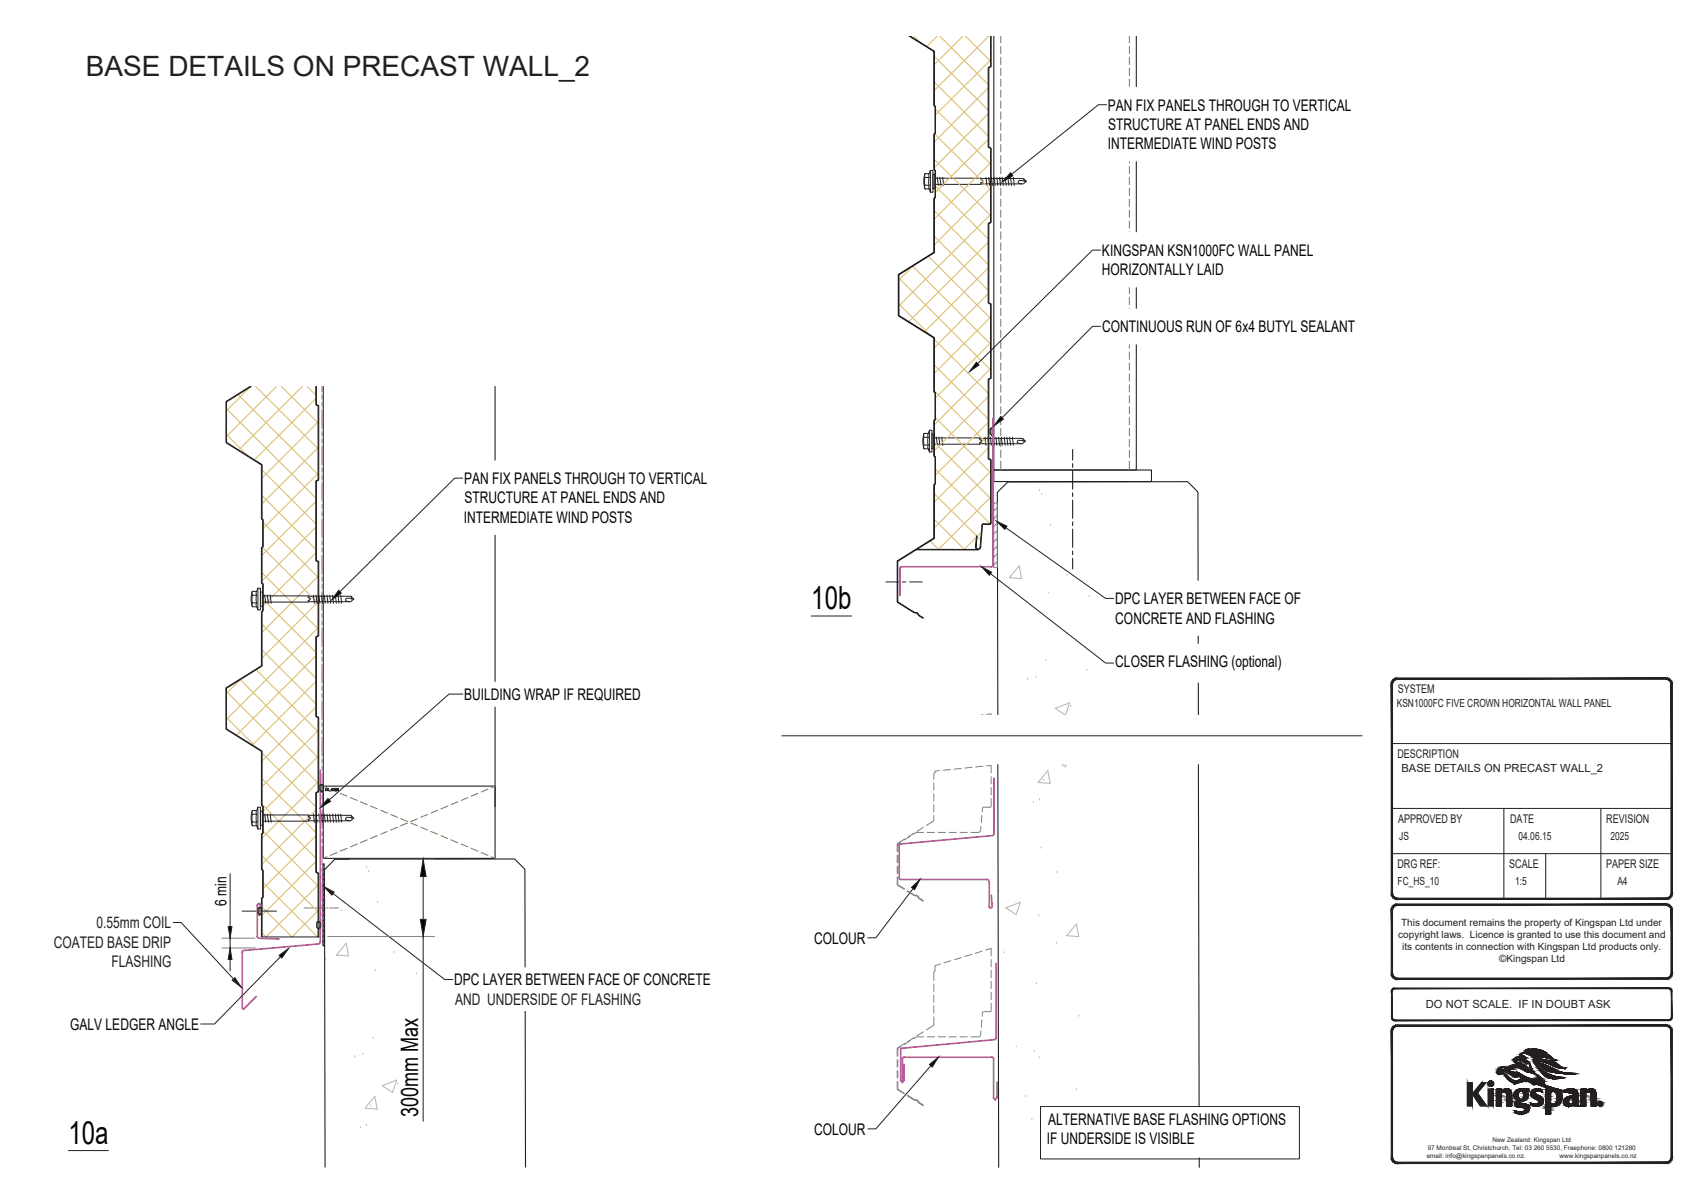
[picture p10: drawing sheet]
<svg xmlns="http://www.w3.org/2000/svg" width="297mm" height="210mm" viewBox="0 0 297 210" stroke-linecap="round" stroke-linejoin="round" font-family="sans-serif">
<defs><g id="words">
<g font-size="5.6" fill="#040503">
<text x="141.6" y="106.3">10b</text>
<text x="11.9" y="199.6">10a</text>
</g>
<text font-size="4.9" fill="#231f20" x="15" y="13.2">BASE DETAILS ON PRECAST WALL_2</text>
<text font-size="4.2" fill="#040503" x="73" y="195" transform="rotate(-90 73 195)">300mm Max</text>
<g font-size="2.8" fill="#040503">
<text x="193.4" y="19.3">PAN FIX PANELS THROUGH TO VERTICAL</text>
<text x="193.4" y="22.7">STRUCTURE AT PANEL ENDS AND</text>
<text x="193.3" y="26">INTERMEDIATE WIND POSTS</text>
<text x="192.3" y="44.7">KINGSPAN KSN1000FC WALL PANEL</text>
<text x="192.3" y="48">HORIZONTALLY LAID</text>
<text x="192.4" y="58">CONTINUOUS RUN OF 6x4 BUTYL SEALANT</text>
<text x="81" y="84.5">PAN FIX PANELS THROUGH TO VERTICAL</text>
<text x="81.1" y="87.8">STRUCTURE AT PANEL ENDS AND</text>
<text x="81" y="91.2">INTERMEDIATE WIND POSTS</text>
<text x="194.6" y="105.5">DPC LAYER BETWEEN FACE OF</text>
<text x="194.7" y="108.8">CONCRETE AND FLASHING</text>
<text x="194.7" y="116.5">CLOSER FLASHING (optional)</text>
<text x="81" y="122.1">BUILDING WRAP IF REQUIRED</text>
<text x="39.5" y="158.1" transform="rotate(-90 39.5 158.1)">6 min</text>
<text x="142.1" y="164.7">COLOUR</text>
<text x="79.2" y="172">DPC LAYER BETWEEN FACE OF CONCRETE</text>
<text x="12.3" y="179.8">GALV LEDGER ANGLE</text>
<text x="182.9" y="196.4">ALTERNATIVE BASE FLASHING OPTIONS</text>
<text x="142.1" y="198.1">COLOUR</text>
<text x="182.7" y="199.7">IF UNDERSIDE IS VISIBLE</text>
</g>
<g font-size="2.8" fill="#231f20">
<text x="9.4" y="165.4">COATED BASE DRIP</text>
<text x="16.8" y="162">0.55mm COIL</text>
<text x="19.5" y="168.8">FLASHING</text>
<text x="79.4" y="175.4">AND UNDERSIDE OF FLASHING</text>
</g>
<g font-size="2.1" fill="#231f20">
<text x="243.9" y="121">SYSTEM</text>
<text x="243.9" y="132.3">DESCRIPTION</text>
<text x="244" y="143.6">APPROVED BY</text>
<text x="263.6" y="143.6">DATE</text>
<text x="280.3" y="143.6">REVISION</text>
<text x="243.9" y="151.5">DRG REF:</text>
<text x="263.4" y="151.5">SCALE</text>
<text x="280.3" y="151.5">PAPER SIZE</text>
</g>
<g font-size="2" fill="#231f20">
<text x="243.8" y="123.5">KSN1000FC FIVE CROWN HORIZONTAL WALL PANEL</text>
<text x="244.6" y="134.8">BASE DETAILS ON PRECAST WALL_2</text>
<text x="244.2" y="146.6">JS</text>
<text x="265" y="146.6">04.06.15</text>
<text x="281.1" y="146.6">2025</text>
<text x="243.9" y="154.5">FC_HS_10</text>
<text x="264.4" y="154.5">1:5</text>
<text x="282.3" y="154.5">A4</text>
<text x="248.8" y="176">DO NOT SCALE. IF IN DOUBT ASK</text>
</g>
<g font-size="1.7" fill="#231f20">
<text x="244.5" y="161.7">This document remains the property of Kingspan Ltd under</text>
<text x="244" y="163.8">copyright laws. Licence is granted to use this document and</text>
<text x="244.7" y="165.8">its contents in connection with Kingspan Ltd products only.</text>
<text x="261.7" y="168">©Kingspan Ltd</text>
</g>
<g font-size="1.1" fill="#231f20">
<text x="249" y="202.1">email: info@kingspanpanels.co.nz.</text>
<text x="249.2" y="200.7">97 Montreal St, Christchurch, Tel: 03 260 5530, Freephone: 0800 121280</text>
<text x="260.5" y="199.4">New Zealand: Kingspan Ltd</text>
<text x="272.2" y="202.1">www.kingspanpanels.co.nz</text>
</g>
</g></defs>
<g fill="none" stroke="#231f20" stroke-width=".17">
<path d="M43.6 67.5l-4.2 2.6v7.2l6.2 3.9v9.4l.2 .2v4.6l-.2 .2v6.2l.2 .2v4.6l-.2 .2v9.4l-6.2 3.9v7.2l6.2 3.9v9.4l.2 .2v4.6l-.2 .2v6.2l.2 .2v4.6l-.2 .2v6.7h10M43.8 67.5l-4.3 2.6v7.1l6.2 3.9v9.4l.2 .2v4.7l-.2 .2v6.1l.2 .2v4.7l-.2 .2v9.5l-6.2 3.8v7.1l6.2 3.9v9.4l.2 .2v4.7l-.2 .2v6.1l.2 .2v4.7l-.2 .2v6.7M55.1 67.5v3.2l.4 .2v12.9l-.4 .1v14l.4 .2v12.9l-.4 .1v14l.4 .2v12.8l-.4 .2v14l.4 .2v11M55.2 67.5v3.1l.4 .2v13l-.4 .2v13.8l.4 .2v13l-.4 .2v13.8l.4 .2v13l-.4 .2v13.8l.4 .2v11.1M44 103.2l-.2 1.3 .2 1.4M44.1 103.9v1.3M44.1 105.2v.7M44.1 105.2h.7M44.1 103.9h.7M44.8 103.2l-.1 1.3 .1 1.4M45 102.7l-.2 .5h-.7v.7M45 102.7v3.8l-.2-.6h-.7"/>
<path d="M45 102.7h.5v3.8h-.5M45.5 103.3l.3 .1v2.4h-.2h-.1zM45.8 104l15.4 .1 .5 .5-.5 .4-15.4 .1M46.2 103.8l.2 1.5M46.6 103.8l.3 1.5M47.1 103.8l.2 1.5M53.8 104v.3l.4 .2-.2 .2M54 104.8h-.2v.3M54.7 103.9l.2 1.4M55.2 103.9l.1 1.4M55.7 103.9l.1 1.4M56.1 103.9l.2 1.4"/>
<path d="M56.6 103.9l.2 1.4M57.1 103.9l.1 1.4M57.5 103.9l.2 1.4M58 103.9l.2 1.4M58.5 103.9l.2 1.4M59 103.9l.2 1.4M59.5 103.9l.1 1.4M61.3 104.1l.1 .5h.4M61.4 104.5l-.8-.1-.3 .2a.47 .47 0 0 0 .7 .4M42.3 159h2.4M44 141.4l-.2 1.4 .2 1.3M44.1 143.5h.7"/>
<path d="M44.8 142.1v2M44.8 141.5v.6M44.8 142.1h-.7v1.4M45 140.9l-.2 .6h-.7v.6M45 140.9v3.8l-.2-.6h-.7l-.1-.2 .1-.4M45 140.9h.5v3.8h-.5M45 159h.4M45.5 141.5l.3 .1v2.4l-.2 .1h-.1zM45.8 142.3h15.4l.5 .5-.5 .5h-15.4M45.8 159h2.4M46.2 142.1l.2 1.4M46.6 142.1l.3 1.4"/>
<path d="M47.1 142.1l.2 1.4M53.8 142.3v.2l.4 .3-.1 .2h-.3v.3M54.7 142.1l.2 1.4M55.2 142.1l.1 1.4M55.7 142.1l.1 1.4M56.1 142.1l.2 1.4M56.3 150.8h.3v14.3h-.3zM56.5 150.8l-.2 .1M56.6 159.6l-.3 .3M56.6 158.8l-.3 .2M56.6 157.8l-.3 .3M56.6 157l-.3 .2"/>
<path d="M56.6 156.1l-.3 .2M56.6 155.2l-.3 .2M56.6 154.3l-.3 .2M56.6 153.4l-.3 .2M56.6 152.5l-.3 .2M56.6 151.6l-.3 .2M56.6 142.1l.2 1.4M57.1 142.1l.1 1.4M57.5 142.1l.2 1.4M58 142.1l.2 1.4M58.5 142.1l.2 1.4M59 142.1l.2 1.4"/>
<path d="M59.5 142.1l.1 1.4M61.3 142.3l.1 .5h.4M61.4 142.8l-1-.1v.4l.6 .2M55.5 163.5h.1M56.6 165l-.1 .1M56.6 164.1l-.3 .3M56.6 163.2l-.3 .3M56.6 162.3l-.3 .3M56.6 161.4l-.3 .3M56.6 160.6l-.3 .2"/>
</g>
<path d="M53.1 158.5h1.6M55 158.5h.2M55.5 158.5h1.2M57 158.5h.2M57.5 158.5h1.6" fill="none" stroke="#808180" stroke-width=".17"/>
<g fill="none" stroke="#bababa" stroke-width=".19">
<path d="M59.5 158.8h.1M64 151.3h.1M64.3 152h.1M65.9 157.4h.1M56.8 167.3h.1M60.4 164.6l.4 2.3-2.1-.2zM65.5 169.2h.1M68.8 166.1h.1M72.7 169.8h.1M61.9 184.3h.1M62.9 196.7h.1M63.3 183.9h.1"/>
<path d="M63.9 196.3h.1M64.7 192.9h.1M65.1 181h.1M65.4 191.4l.4 2.2-2.1-.2zM66.7 189.5l2.5-1-.7 2.2zM69.4 189h.1M72.2 182.7h.1"/>
</g>
<g fill="none" stroke="#231f20" stroke-width=".19">
<path d="M56.4 67.5v73.3M86.4 67.5v73.3M55.8 137.8a.31 .31 0 0 0 .3 .3 .31 .31 0 0 0 .3-.3M55.8 137.2v.6M56.1 136.9h.1M56.1 138.1h.1M56.4 137.2h30v12.6h-30zM56.4 137.2a.31 .31 0 0 0-.3-.3 .31 .31 0 0 0-.3 .3M56.8 137.6v.4h.2M57 137.6l.1 .4 .1-.4M57.3 137.6v.4h.2M57.5 138.1h.3"/>
<path d="M58.1 137.7h-.2v.3h.2l-.1-.2-.1 .1M58.2 137.6h.1v.2l.1 .1-.3 .1M58.5 138v-.4l.1 .4 .1-.4v.4M58.8 138v-.4l.1 .4 .1-.4v.4M45.3 158.4l-.2 .1-.1 .8 .3 .3M45.3 158.4l.3 .3v.8l-.3 .1M45.3 158.4h.1M45.3 159.6h.1M55.3 161.8l.3 .3M55.6 160.9h.1M55.6 162.1h.1M55.9 161.8v-.7a.31 .31 0 0 0-.3-.3 .31 .31 0 0 0-.3 .3v.7"/>
<path d="M55.9 161.8l-.3 .3M56.7 203.7l-.1-51.9 1.8-1.8 31.4-.1 1.8 1.8 .1 52"/>
</g>
<g fill="none" stroke="#b9519f" stroke-width=".19">
<path d="M56.2 67.5v.9M56.2 69v.7M56.2 70.3v.6M56.2 71.6v3.1M56.2 75.4v.6M56.2 76.6v.7M56.2 77.9v3.2M56.2 81.7v.7M56.2 83v.6M56.2 84.3v3.1M56.2 88.1v.6M56.2 89.3v.7"/>
<path d="M56.2 90.6v3.2M56.2 94.4v.7M56.2 95.7v.6M56.2 97v3.1M56.2 100.8v.6M56.2 102v.7M56.2 103.3v3.2M56.2 107.1v.7M56.2 108.4v.6M56.2 109.7v3.1M56.2 113.5v.6M56.2 114.7v.7"/>
<path d="M56.2 116v3.2M56.2 119.8v.7M56.2 121.1v.6M56.2 122.4v3.1M56.2 126.2v.6M56.2 127.4v.7M56.2 128.7v3.2M56.2 132.5v.7M56.2 133.8v.6M56.2 135.1v3.1M56.2 138.9v.6M56.2 140.1v.7"/>
<path d="M56.2 141.4v3.2M56.2 145.2v.6M56.2 146.5v.6M56.2 147.8v3.1M56.2 151.6v.6M56.2 152.8v.7M56.2 154.1v3.2M56.2 157.9v.6M56.2 159.2v.6M56.2 160.5v1.7"/>
</g>
<g fill="none" stroke="#69bd45" stroke-width=".19">
<path d="M56.4 137.2l.7 .3M57.6 137.7l1.2 .5M59.4 138.5l1.2 .5M61.2 139.2l1.1 .5M62.9 140l1.2 .5M79.9 140l-1.2 .5M81.6 139.2l-1.1 .5M83.4 138.5l-1.2 .5M85.2 137.7l-1.2 .5M86.4 137.2l-.7 .3M57.1 149.6l-.7 .2M58.8 148.8l-1.2 .5"/>
<path d="M60.6 148.1l-1.2 .5M62.3 147.3l-1.1 .5M64.1 146.6l-1.2 .5M64.7 140.7l1.2 .5M65.9 145.8l-1.2 .6M66.4 141.4l1.2 .5M67.6 145.1l-1.2 .5M68.2 142.2l1.2 .5M69.4 144.4l-1.2 .5M69.9 142.9l1.2 .5M71.1 143.6l-1.2 .5M71.7 143.6l1.2 .5"/>
<path d="M72.9 142.9l-1.2 .5M73.4 144.4l1.2 .5M74.6 142.2l-1.2 .5M75.2 145.1l1.2 .5M76.4 141.4l-1.2 .5M77 145.8l1.1 .6M78.1 140.7l-1.1 .5M78.7 146.6l1.2 .5M80.5 147.3l1.1 .5M82.2 148.1l1.2 .5M84 148.8l1.2 .5M85.7 149.6l.7 .2"/>
</g>
<g fill="none" stroke="#dcc06c" stroke-width=".19">
<path d="M39.5 75.8l3.8 3.8M39.5 71.3l15.6 15.6M41.6 68.9l13.9 13.9M43.7 67.6l-4.2 4.1M43.8 67.5l-4.3 2.6v7.1l6.2 3.9v9.4l.2 .2v4.7l-.2 .2v6.1l.2 .2v4.7l-.2 .2v9.5l-6.2 3.8v7.1l6.2 3.9v9.4l.2 .2v4.7l-.2 .2v6.1l.2 .2v4.7l-.2 .2v6.7M44.6 67.5l10.9 10.8M48.2 67.5l-8.7 8.7M49.1 67.5l6.4 6.4M52.8 67.5l-11.2 11.1M53.6 67.5l1.5 1.5M55.1 67.5v3.2l.4 .2v12.9l-.4 .1v14l.4 .2v12.9l-.4 .1v14l.4 .2v12.8l-.4 .2v14l.4 .2v11M55.1 69.6l-10.7 10.7"/>
<path d="M55.5 73.6l-9.8 9.8M55.5 78.1l-9.8 9.8M45.7 82l9.4 9.4M45.7 86.5l9.4 9.4M45.7 100l9.8 9.8M45.8 95.5l9.7 9.8M45.9 91.2l9.6 9.6M55.1 87.5l-9.4 9.4M55.1 92l-9.4 9.4M55.1 96.5l-9.2 9.2M55.5 82.6l-9.6 9.6M41.9 118.6l13.6 13.6"/>
<path d="M42 118.6l-2.5 2.5M44.7 116.9l10.8 10.8M45.7 109l9.4 9.4M45.7 113.4l9.4 9.4M45.9 104.7l9.2 9.2M55.1 114.5l-13.8 13.8M55.1 119l-11.1 11M55.5 100.6l-9.8 9.8M55.5 105.1l-9.8 9.8M55.5 109.6l-16 16M39.5 120.7l16 16M39.5 125.2l5.4 5.4"/>
<path d="M45.7 131.4l9.4 9.4M45.7 135.9l9.4 9.4M55.1 123.4l-9.4 9.4M55.5 127.5l-9.8 9.8M55.5 132l-9.6 9.6M55.5 136.5l-9.8 9.8M45.7 158.3l5.2 5.2 4.6-4.6M45.7 140.4l9.4 9.4M45.7 149.4l9.8 9.8M45.9 154.1l9.5 9.4 .1-.1M45.9 145.1l9.6 9.6M55.1 141.4l-9.4 9.4"/>
<path d="M55.1 145.9l-9.2 9.2M55.1 150.4l-9.4 9.4M55.5 154.5l-9.1 9-.7-.7M55.5 163.5h.1"/>
</g>
<path d="M55.9 134.5v30M45.2 157.7l.3 .3-.3 1.8M45.2 157.7l-.3 .3v5.5l.3 .3M45.2 157.7h.1M42.3 166.2v9.8l.3 .1 2.1-2.2M42.5 165.9l-.2 .3M45.2 163.8l3.5 .1M55.6 164.8l-13 1.1M55.9 164.5l-.3 .3" fill="none" stroke="#b9519f" stroke-width=".3"/>
<g fill="none" stroke="#808180" stroke-width=".19">
<path d="M56.1 136.9l-.3 .3M56.3 137l-.5 .4M56.4 138l-.1 .1M56.4 137.7l-.4 .4M56.4 137.4l-.5 .6M56.4 137.1l-.6 .6M45.3 158.4l-.3 .3M45.5 158.5l-.5 .4M45.6 159.4l-.1 .2M45.6 158.6l-.6 .6M45.6 159.1l-.4 .5M45.6 158.9l-.5 .5"/>
<path d="M55.5 160.9l-.2 .2M55.8 160.9l-.5 .5M55.9 161.9l-.2 .1M55.9 161.6l-.4 .4M55.9 161.3l-.6 .6M55.9 161.1l-.6 .5"/>
</g>
<path d="M78.4 176.4h48.4v-7.5zM78.4 168.9h48.4l-48.4 7.5z" fill="#fff"/>
<path d="M78.4 176.4l48.4-7.5v7.5zM78.4 168.9h48.4l-48.4 7.5z" fill="none" stroke="#fff" stroke-width=".17"/>
<path d="M56.5 154.8l1.8 .9-.4 .5z" fill="#231f20"/>
<path d="M56.5 154.8l1.8 .9-.4 .5zM58.1 156l19.5 15h1.4" fill="none" stroke="#231f20" stroke-width=".17"/>
<path d="M40.5 171.1l.5-.4 1.1 1.6z" fill="#231f20"/>
<path d="M40.2 152.5v9.2M30.2 161h1.4l9.2 9.9M40.2 163.8v1.7M40.2 167.5v2M40.5 171.1l.5-.4 1.1 1.6z" fill="none" stroke="#231f20" stroke-width=".17"/>
<path d="M38.7 163.8h5.8M38.7 165.5h5.9" fill="none" stroke="#808180" stroke-width=".17"/>
<path d="M40.2 165.5l.3 2h-.7z" fill="#040503"/>
<path d="M40.2 165.5l.3 2h-.7z" fill="none" stroke="#231f20" stroke-width=".17"/>
<path d="M39.8 161.7h.7l-.3 2.1z" fill="#040503"/>
<path d="M39.8 161.7h.7l-.3 2.1z" fill="none" stroke="#231f20" stroke-width=".17"/>
<path d="M48.7 166.8l1.6-1.2-1.1 1.6z" fill="#040503"/>
<path d="M73.9 153v7.5M48.7 166.8l1.6-1.2-1.1 1.6zM48.9 167l-11.5 11.7h-2.4M73.9 163.5v32.2" fill="none" stroke="#231f20" stroke-width=".17"/>
<path d="M61.2 150h14.7M57.2 163.5h18.7" fill="none" stroke="#808180" stroke-width=".17"/>
<path d="M73.9 150l.5 3h-1z" fill="#040503"/>
<path d="M73.9 150l.5 3h-1z" fill="none" stroke="#231f20" stroke-width=".17"/>
<path d="M73.4 160.5h1l-.5 3z" fill="#040503"/>
<path d="M73.4 160.5h1l-.5 3z" fill="none" stroke="#231f20" stroke-width=".17"/>
<path d="M80.2 119.1v4.2l33.2-4.2zM80.2 123.3l33.2-4.2v4.2z" fill="#fff"/>
<path d="M80.2 119.1h33.2l-33.2 4.2zM80.2 123.3l33.2-4.2v4.2z" fill="none" stroke="#fff" stroke-width=".17"/>
<path d="M57.2 139.4l.5 .5-1.8 1z" fill="#040503"/>
<path d="M57.2 139.4l.5 .5-1.8 1zM80.8 121.2h-2.4l-20.9 18.4M11.9 200.8h7" fill="none" stroke="#231f20" stroke-width=".17"/>
<path d="M79.2 93.3h47.6v-12.8zM79.2 80.5h47.6l-47.6 12.8z" fill="#fff"/>
<path d="M79.2 93.3l47.6-12.8v12.8zM79.2 80.5h47.6l-47.6 12.8z" fill="none" stroke="#fff" stroke-width=".17"/>
<path d="M59.1 103l.5 .5-1.7 1.2z" fill="#040503"/>
<g fill="none" stroke="#231f20" stroke-width=".17">
<path d="M158.7 6.3l4.3 2.7v9.4l.2 .2v4.6l-.2 .2v6.2l.2 .2v4.6l-.2 .2v9.4l-6.2 3.9v7.2l6.2 3.9v9.4l.2 .2v4.6l-.2 .2v6.2l.2 .2v4.6l-.2 .2v9.3l-6.4 4v7.2l2.9 1.9 .5 .1 .4 .4 .7 .4 .1-.1-.7-.4-.4-.4-.5-.1-2.9-1.9v-7l6.4-4v-9.4l.2-.1v-4.7l-.2-.2v-6.1l.2-.2v-4.7l-.2-.2v-9.5l-6.2-3.8v-7.1l6.2-3.9v-9.4l.2-.2v-4.7l-.2-.2v-6.1l.2-.2v-4.7l-.2-.2v-9.5l-4.3-2.6M172.9 6.3v5.3l-.4 .2v13.9l.4 .2v12.9l-.4 .2v13.9l.4 .2v12.9l-.4 .2v13.9l.4 .2v11l-.1 .1M173 6.3v5.4l-.4 .1v13.8l.4 .3v12.9l-.4 .2v13.8l.4 .2v13l-.4 .2v13.8l.4 .2v11.1M161.4 31v1.3h.8M161.4 31v-.7l-.2 1.3 .2 1.4M161.4 32.3v.7M161.4 33h.8M162.1 31v1.3M162.2 32.3v.7M162.2 30.3v.7h-.8M162.4 29.7h.4v.7v3.2h-.4M162.4 29.7l-.2 .6h-.8"/>
<path d="M162.4 29.7v3.9l-.2-.6M162.8 30.4h.4v2.5h-.2h-.2zM163.2 31.1l15.4 .1 .5 .4-.5 .5-15.4 .1M163.6 30.9l.2 1.5M164 30.9l.2 1.5M164.5 30.9l.2 1.5M171.2 31.1v.3l.3 .2-.2 .2M171.4 31.8l-.2 .1v.3M172.1 31l.1 1.4M172.6 31l.1 1.4M173 31l.2 1.4M173.5 31l.2 1.4"/>
<path d="M174 31l.1 1.4M174.4 31l.2 1.4M174.9 31l.2 1.4M175.4 31l.2 1.4M175.9 31l.2 1.4M176.4 31l.1 1.4M176.9 31l.1 1.4M178.7 31.2v.4l.4 .1M178.7 31.6l-.8-.1a.27 .27 0 0 0-.2 .3 .27 .27 0 0 0 .3 .2l.3 .1M161.3 76.3v1.4M161.3 77.7v.6M161.3 75.6v.7"/>
<path d="M161.3 75.7l-.3 1.3 .3 1.3M161.3 78.3h.7M161.3 77.7h.7v.6M161.3 75.7h.7M162 76.3v1.4M162 75.6v.7h-.7M162.2 75.1v3.8l-.2-.6M162.2 75.1l-.2 .6M162.2 75.1h.5v3.8h-.5M162.7 75.7l.3 .1v2.4l-.2 .1h-.1zM163 76.4l15.4 .1 .5 .5-.5 .4-15.4 .1M163.4 76.3l.2 1.4"/>
<path d="M163.8 76.3l.3 1.4M164.3 76.3l.2 1.4M171 76.4v.4l.4 .2-.1 .2h-.3v.3M171.9 76.3l.2 1.4M172.4 76.3l.2 1.4M172.9 76.3l.1 1.4M173.3 76.3l.2 1.4M173.8 76.3l.2 1.4M174.3 76.3l.1 1.4M174.8 76.3l.1 1.4M175.3 76.3l.1 1.4M175.7 76.3l.2 1.4"/>
<path d="M176.2 76.3l.2 1.4M176.7 76.3l.2 1.4M178.5 76.5l.1 .5h.4M178.6 76.9h-.9a.27 .27 0 0 0-.2 .3 .27 .27 0 0 0 .4 .2h.3M80.8 83.5h-1.4l-20.1 19.8M170.3 95.5l.1-1.9v1.9M171.4 91.7l-.3 3.8a.35 .35 0 0 1-.4 .3 .35 .35 0 0 1-.3-.4M171.7 91.4l-.3 .3M171.7 91.5l-.2 .2-.3 3.8a.45 .45 0 0 1-.5 .4 .45 .45 0 0 1-.4-.5M171.7 91.4h1.1M173 91.3l-.2 .2h-1.1M59.1 103l.5 .5-1.7 1.2z"/>
<path d="M154.6 101.6h2.2M157.5 101.6h.6M158.7 101.6h2.3"/>
</g>
<g fill="none" stroke="#bababa" stroke-width=".19">
<path d="M177 92.9h.1M177.9 98.8l.4 2.2-2.1-.2zM181.4 85.4h.1M181.8 86.1h.1M183.4 91.5h.1M174.3 101.4h.1M179.4 118.4h.1M180.8 118h.1M182.5 115.2h.1M182.9 103.3h.1M186.2 100.2h.1M189.7 116.8h.1"/>
<path d="M190.1 103.9h.1M185.8 124.7l-1.6-1.1 2.5-.9-.7 2M186.9 123.2h.1"/>
</g>
<g fill="none" stroke="#231f20" stroke-width=".19">
<path d="M173.4 6.3v75.7h24.9v-75.7M172.9 74.7a.31 .31 0 0 1 .5 .3v.6a.31 .31 0 0 1-.3 .3 .31 .31 0 0 1-.3-.3v-.6zM173.1 74.7h.1M173.1 75.9h.1M187.2 78.5v1.8M173.4 82h27.6v2.1h-27.6zM187.2 80.9v.7M187.2 82.2v3.2M187.2 86v.7M187.2 87.3v3.2M187.2 91.1v.6M187.2 92.4v3.1"/>
<path d="M187.2 96.2v.6M187.2 97.4v1.9M174.1 124.7v-38.8l1.8-1.8h31.4l1.8 1.8v38.8"/>
</g>
<g fill="none" stroke="#808180" stroke-width=".19">
<path d="M174.7 6.3v1.2M174.7 8.1v1.3M174.7 10v1.3M174.7 11.9v1.3M174.7 13.8v1.3M174.7 15.7v1.3M174.7 17.6v1.3M174.7 19.5v1.3M197.1 6.3v1.2M197.1 8.1v1.3M197.1 10v1.3M197.1 11.9v1.3"/>
<path d="M197.1 13.8v1.3M197.1 15.7v1.3M197.1 17.6v1.3M197.1 19.5v1.3M174.7 21.4v1.3M174.7 23.3v1.3M174.7 25.2v1.3M174.7 27.1v1.3M174.7 29v1.3M174.7 31v1.2M174.7 32.9v1.2M174.7 34.8v1.2"/>
<path d="M174.7 36.7v1.2M174.7 38.6v1.2M197.1 21.4v1.3M197.1 23.3v1.3M197.1 25.2v1.3M197.1 27.1v1.3M197.1 29v1.3M197.1 31v1.2M197.1 32.9v1.2M197.1 34.8v1.2M197.1 36.7v1.2M197.1 38.6v1.2"/>
<path d="M174.7 40.5v1.2M174.7 42.4v1.3M174.7 44.3v1.3M174.7 46.2v1.3M174.7 48.1v1.3M174.7 50v1.3M174.7 51.9v1.3M174.7 53.8v1.3M174.7 55.7v1.3M174.7 57.6v1.3M174.7 59.5v1.3M197.1 40.5v1.2"/>
<path d="M197.1 42.4v1.3M197.1 44.3v1.3M197.1 46.2v1.3M197.1 48.1v1.3M197.1 50v1.3M197.1 51.9v1.3M197.1 53.8v1.3M197.1 55.7v1.3M197.1 57.6v1.3M197.1 59.5v1.3M173 74.7l-.2 .3M173.3 74.8l-.5 .4"/>
<path d="M173.4 74.9l-.6 .6M173.4 75.7l-.2 .2M173.4 75.2l-.6 .5M173.4 75.4l-.4 .5M174.7 61.5v1.2M174.7 63.4v1.2M174.7 65.3v1.2M174.7 67.2v1.2M174.7 69.1v1.2M174.7 71v1.2M174.7 72.9v1.2M174.7 74.8v1.3"/>
<path d="M174.7 76.7v1.3M174.7 78.6v1.3M197.1 61.5v1.2M197.1 63.4v1.2M197.1 65.3v1.2M197.1 67.2v1.2M197.1 69.1v1.2M197.1 71v1.2M197.1 72.9v1.2M197.1 74.8v1.3M197.1 76.7v1.3M197.1 78.6v1.3"/>
<path d="M174.7 80.5v1.5M197.1 80.5v1.5"/>
</g>
<path d="M173.4 87.8h.7v11.3h-.7zM173.5 87.8l-.1 .1M174.1 98l-.7 .6M174.1 96.6l-.7 .7M174.1 95.3l-.7 .6M174.1 94l-.7 .6M174.1 92.6l-.7 .6M174.1 91.3l-.7 .6M174.1 89.9l-.7 .7M174.1 88.6l-.7 .6" fill="none" stroke="#808180" stroke-width=".17"/>
<path d="M173.3 73v25.6M173.3 98.6l-.3 .3-15.8 .1-.1 .2v4.7" fill="none" stroke="#b9519f" stroke-width=".3"/>
<g fill="none" stroke="#dcc06c" stroke-width=".19">
<path d="M158.8 6.3l4.3 2.6v9.5l.2 .2v4.7l-.2 .2v6.1l.2 .2v4.7l-.2 .2v9.4l-6.2 3.9v7.1l6.2 3.8v9.5l.2 .2v4.7l-.2 .2v6.1l.2 .2v4.7l-.2 .1v9.4l-3.2 1.9h10.8M159.1 6.3l-.1 .1M159.5 6.3l1.1 1.1M163.1 9.9l9.4 9.4M163.1 14.3l9.4 9.4M163.3 19l9.6 9.6M163.6 6.3l-1.8 1.8M164 6.3l8.5 8.5M168.1 6.3l-5 5M168.5 6.3l4.4 4.4M172.5 15.4l-9.4 9.4M172.5 19.8l-9.4 9.4"/>
<path d="M172.6 6.3l-9.5 9.5M172.9 6.3v5.3l-.4 .2v13.9l.4 .2v12.9l-.4 .2v13.9l.4 .2v12.9l-.4 .2v13.9l.4 .2v11l-.1 .1M172.9 10.5l-9.6 9.6M163.1 36.8l9.4 9.4M163.1 27.8l9.8 9.8M163.1 23.4l9.8 9.7M163.3 32.5l9.2 9.2M172.5 24.3l-9.2 9.2M172.9 28.4l-9.8 9.8M172.9 32.9l-9.8 9.8M172.9 37.4l-16 16M156.9 53l5.4 5.4"/>
<path d="M156.9 48.6l16 16M159.3 46.5l13.6 13.6M159.4 46.4l-2.5 2.5M162 44.7l10.9 10.9M163.1 41.3l9.4 9.4M163.1 59.2l9.4 9.4M172.5 42.3l-13.9 13.8M172.5 46.8l-11.1 11.1M172.5 51.3l-9.4 9.4M172.9 55.4l-9.8 9.8M172.9 59.8l-9.6 9.7M163.1 63.7l9.4 9.4"/>
<path d="M163.1 68.2l9.4 9.4M163.1 77.2l9.8 9.8M163.3 72.9l9.6 9.6M172.5 69.2l-9.4 9.4M172.5 73.7l-9.2 9.2M172.5 78.2l-9.4 9.4M172.9 64.3l-9.8 9.8M162.3 94.4l1.6 1.5M163.1 86.2l7.4 7.4M163.1 90.7l5.2 5.2M163.3 81.9l9.5 9.5M170.3 95.4a.45 .45 0 0 0 .4 .5"/>
<path d="M170.3 95.5l.1-1.9v1.9M170.4 93.8l-2.2 2.1M171.3 92.9l-.8 .7 .7 .7M171.4 91.7l-.3 3.8a.35 .35 0 0 1-.4 .3 .35 .35 0 0 1-.3-.4M171.7 91.4l-.3 .3M171.7 91.4h1.1M172.9 82.3l-9.8 9.8M172.9 86.8l-9.2 9.1M172.9 91.3l-.2 .1"/>
</g>
<path d="M159.9 95.9h10.8" fill="none" stroke="#231f20" stroke-width=".25"/>
<path d="M190.5 54v6l50.1-6zM190.5 60l50.1-6v6z" fill="#fff"/>
<path d="M190.5 54h50.1l-50.1 6zM190.5 60l50.1-6v6z" fill="none" stroke="#fff" stroke-width=".17"/>
<path d="M174.7 72.7l.4 .5-1.6 1.1z" fill="#040503"/>
<path d="M192.1 57h-1.4l-15.8 15.9M174.7 72.7l.4 .5-1.6 1.1z" fill="none" stroke="#231f20" stroke-width=".17"/>
<path d="M190.5 40.6v9.5l42.2-9.5zM190.5 50.1l42.2-9.5v9.5z" fill="#fff"/>
<path d="M190.5 40.6h42.2l-42.2 9.5zM190.5 50.1l42.2-9.5v9.5z" fill="none" stroke="#fff" stroke-width=".17"/>
<path d="M170.4 63.2l.5 .5-1.7 1.2z" fill="#040503"/>
<path d="M192.1 43.7h-1.4l-20.1 19.8M170.4 63.2l.5 .5-1.7 1.2z" fill="none" stroke="#231f20" stroke-width=".17"/>
<path d="M191.5 15.3v12.8l47.5-12.8zM191.5 28.1l47.5-12.8v12.8z" fill="#fff"/>
<path d="M191.5 15.3h47.5l-47.5 12.8zM191.5 28.1l47.5-12.8v12.8z" fill="none" stroke="#fff" stroke-width=".17"/>
<path d="M176.4 30.2l.4 .5-1.8 1z" fill="#040503"/>
<path d="M193.1 18.3h-1.4l-15.1 12.1M176.4 30.2l.4 .5-1.8 1z" fill="none" stroke="#231f20" stroke-width=".17"/>
<path d="M192.8 101.4v9.5l37.5-9.5zM192.8 110.9l37.5-9.5v9.5z" fill="#fff"/>
<path d="M192.8 101.4h37.5l-37.5 9.5zM192.8 110.9l37.5-9.5v9.5z" fill="none" stroke="#fff" stroke-width=".17"/>
<path d="M173.9 91l1.8 .8-.3 .6z" fill="#040503"/>
<path d="M173.9 91l1.8 .8-.3 .6zM175.5 92.1l17.5 12.4h1.4" fill="none" stroke="#231f20" stroke-width=".17"/>
<path d="M192.8 112.5v6.6l37.8-6.6zM192.8 119.1l37.8-6.6v6.6z" fill="#fff"/>
<path d="M192.8 112.5h37.8l-37.8 6.6zM192.8 119.1l37.8-6.6v6.6z" fill="none" stroke="#fff" stroke-width=".17"/>
<path d="M171.3 98.9l1.8 1-.4 .5z" fill="#040503"/>
<path d="M171.3 98.9l1.8 1-.4 .5zM141.6 107.5h7M172.9 100.1l20.1 15.6h1.4M181.6 193.1h45.2v9.2h-45.2z" fill="none" stroke="#231f20" stroke-width=".17"/>
<path d="M171.4 124.7h.1M172.2 124.7l.8-.1v.1" fill="none" stroke="#808180" stroke-width=".17"/>
<g fill="none" stroke="#bababa" stroke-width=".19">
<path d="M180.4 139.9h.1M181.4 139.4h.1M182.1 136h.1M183.3 136.7l-.4-2.2-1.8 2.1 2.2 .1M186.1 133.5l-.2 .3-.5-.3M174.3 155.5h.1M175.6 158.5l2.5-1-.8 2.1zM181.3 159.7h.1M181.7 147.9h.1M184.5 152.1h.1M175.2 166.1h.1M180.9 171.5h.1"/>
<path d="M184.4 164.5h.1M187.9 161.3l.4 2.2-2.2-.2zM188.3 177.2h.1M177.4 182.5h.1M179 191.2h.1M180.1 195.2h.1M180.5 183.4h.1M181.4 184.5h.1M187.9 190.1h.1M189.1 198.2l-.9 .3 1.1 .8M189.5 201.5h.1"/>
</g>
<path d="M174.1 133.5l.2 70.3M209.1 133.5l.2 70.3" fill="none" stroke="#231f20" stroke-width=".19"/>
<g fill="none" stroke="#b9519f" stroke-width=".3">
<path d="M173.5 135.8v9.8M156.9 153.2l.3 .3h15M156.9 147.6v5.6M172.2 153.5l.2 .1 .2 .3M172.6 153.9v4.3M173 156.2l.2 2M173.1 158.2a.26 .26 0 0 1-.2 .3 .26 .26 0 0 1-.3-.3M173.4 145.5l-.2 .3-16 1.5h-.1l-.2 .3M173.8 168.1v13.1l-.1 .2-16.3 1.6M157.2 183.3v5.2M157.4 183l-.2 .3M157.5 188.8h.1"/>
<path d="M157.8 185.8v2.7M157.8 188.5a.31 .31 0 0 1-.3 .3 .31 .31 0 0 1-.3-.3M173.1 184.5l.3 .3v6.8M173.1 184.5h-15.3l-.3 .3v3.7M173.4 191.6l.3 .3M173.7 191.9h.1M174 191.6l-.3 .3M174 188.9v2.7"/>
</g>
<path d="M181.9 193.3v8.7l44.2-8.7zM181.9 202l44.2-8.7v8.7z" fill="#fff"/>
<path d="M181.9 193.3h44.2l-44.2 8.7zM181.9 202l44.2-8.7v8.7z" fill="none" stroke="#fff" stroke-width=".17"/>
<path d="M159.1 154.9l1.5-1.4-1 1.8z" fill="#040503"/>
<path d="M159.1 154.9l1.5-1.4-1 1.8zM159.4 155.1l-6.5 8.6h-1.4" fill="none" stroke="#231f20" stroke-width=".17"/>
<path d="M162.2 185.8l1.6-1.3-1.1 1.8z" fill="#040503"/>
<path d="M262.5 141.1v15.8M162.2 185.8l1.6-1.3-1.1 1.8zM162.4 186l-9.5 11h-1.4" fill="none" stroke="#231f20" stroke-width=".17"/>
<g fill="none" stroke="#808180" stroke-width=".17">
<path d="M163 136.6v1.3M163 138.5v1.3M164 134.5l-.8 .1v.3l-.2 .2v.9M165.9 134.3l-1.3 .1M167.8 134.1l-1.3 .2M169.7 133.9l-1.3 .2M171.5 133.7l-1.2 .2M172.2 133.7l.8-.1v1.3M173 139.4l-.1 1.4-1.4 .1-.1 .8M173 135.6v1.2M173 137.5v1.2M156.6 149.3v1.2"/>
<path d="M156.6 151.2v1.3M156.6 153.1v1.4l1.2 .7M156.7 153.1v1.3l1.1 .7M156.7 149.3v1.2M156.7 151.2v1.3M157.2 147l-.5 .3v1.3M157.9 146.4l-1.3 .9v1.3M158.4 155.5l1.2 .7 .5 .1 .4 .5 .7 .4-.1 .1-.7-.5-.3-.4-.6-.1-1.2-.7M158.8 146l-1 .6M159.5 145.4l-1.1 .7M161.1 144.4l-1 .7M161.2 145.3h-1.3l-.5 .3"/>
<path d="M161.8 145.3h1.3M163 140.5v1.2M163 142.4v.9l-1.3 .8M163.7 145.3h1.3M165.6 145.3h1.3M167.5 145.3h1.3M171.2 144.2v.7l-.3 .3-1.5 .1M171.4 142.3l-.1 1.3M163 171.8v1.2M163 173.7v1.2M163 175.6v1.3M163 177.5v1.5l-1.3 .8"/>
<path d="M164.1 168.3l-.9 .3v.9l-.2 .2v1.4M166 167.7l-1.3 .4M167.8 167.1l-1.2 .4M169.6 166.6l-1.2 .3M171.2 179.9v.7l-.3 .3-1.5 .1M171.4 178l-.1 1.3M171.4 166l-1.2 .4M172 165.8l1-.2v1.2M173 175.1v1.4l-1.4 .1-.1 .2-.1 .6M173 167.5v1.2M173 169.4v1.3M173 171.3v1.3"/>
<path d="M173 173.2v1.3M156.6 185v1.3M156.6 186.9v1.3M156.6 188.8v1.4l1.2 .7M156.7 188.8v1.3l1.1 .7M156.7 185v1.3M156.7 186.9v1.3M157.2 182.7l-.5 .3v1.3M157.9 182.1l-1.3 .9v1.3M158.4 191.2l1.2 .7 .5 .1 .4 .5 .7 .4-.1 .1-.7-.5-.3-.4-.6-.1-1.2-.8M158.8 181.7l-1 .6M159.5 181.1l-1.1 .7"/>
<path d="M161.1 180.1l-1.1 .7M161.2 181h-1.3l-.5 .3M161.8 181h1.3M163.7 181h1.3M165.6 181h1.3M167.5 181h1.3"/>
</g>
<path d="M290.8 156.8l.2 .2h-.2zM290.8 156.8l.2 .2v-.3zM291 156.7l.3 .2-.3 .1zM291 156.7l.3 .2-.1-.3zM291.2 156.6l.3 .1-.2 .2zM291.2 156.6l.3 .1-.1-.2zM291.4 156.5h.3l-.2 .2zM291.5 156.3l-.1 .2h.3zM291.5 156.3l.3-.1-.1 .3zM291.6 156.1l-.1 .2 .3-.1zM291.6 156.1l.3-.2-.1 .3zM291.6 155.9v.2l.3-.2z" fill="#231f20"/>
<path d="M290.8 156.8l.2 .2h-.2zM290.8 156.8l.2-.1v.3zM291 156.7l.3 .2-.3 .1zM291 156.7l.2-.1 .1 .3zM291.2 156.6l.3 .1-.2 .2zM291.2 156.6l.2-.1 .1 .2zM291.4 156.5h.3l-.2 .2zM291.5 156.3l.3-.1-.1 .3zM291.5 156.3l.2 .2h-.3zM291.6 156.1l.3-.2-.1 .3zM291.6 156.1l.2 .1-.3 .1zM291.6 155.9h.3l-.3 .2z" fill="none" stroke="#231f20" stroke-width=".17"/>
<path d="M291.6 119.4v36.5h.3zM291.6 119.4h.3v36.5z" fill="#231f20"/>
<path d="M291.6 119.4h.3v36.5zM291.6 119.4l.3 36.5h-.3z" fill="none" stroke="#231f20" stroke-width=".17"/>
<path d="M291.8 119.1l.1 .3h-.3zM291.6 119.2v.2l.2-.3zM291.7 118.9l.1 .2-.2 .1zM291.5 119l.1 .2 .1-.3zM291.5 118.7l.2 .2-.2 .1zM291.4 118.8l.1 .2v-.3zM291.3 118.5l.2 .2-.1 .1zM291.3 118.5l-.1 .2 .2 .1zM291 118.4l.3 .1-.1 .2zM291 118.4v.2l.2 .1zM290.8 118.3l.2 .1v.2zM290.8 118.3v.3h.2z" fill="#231f20"/>
<path d="M290.8 118.3l.2 .1v.2zM290.8 118.3l.2 .3h-.2zM291 118.4l.3 .1-.1 .2zM291 118.4l.2 .3-.2-.1zM291.3 118.5l.2 .2-.1 .1zM291.3 118.5l.1 .3-.2-.1zM291.4 118.8l.1-.1v.3zM291.5 119l.2-.1-.1 .3zM291.5 118.7l.2 .2-.2 .1zM291.6 119.2l.2-.1-.2 .3zM291.7 118.9l.1 .2-.2 .1zM291.8 119.1l.1 .3h-.3z" fill="none" stroke="#231f20" stroke-width=".17"/>
<path d="M243.9 118.6h46.9v-.3zM243.9 118.3h46.9l-46.9 .3z" fill="#231f20"/>
<path d="M243.9 118.6l46.9-.3v.3zM243.9 118.3h46.9l-46.9 .3z" fill="none" stroke="#231f20" stroke-width=".17"/>
<path d="M243.6 118.4l.3-.1v.3zM243.6 118.4l.1 .2h.2zM243.3 118.5l.3-.1 .1 .2zM243.3 118.5l.2 .2 .2-.1zM243.1 118.7l.2-.2 .2 .2zM243.1 118.7l.2 .1 .2-.1zM243.1 118.7l.2 .1-.4 .1zM242.9 118.9l.3 .1 .1-.2zM242.9 118.9l.3 .1-.4 .1zM242.8 119.1l.3 .1 .1-.2zM242.8 119.1l.3 .1-.3 .2zM242.8 119.4h.2l.1-.2z" fill="#231f20"/>
<path d="M242.8 119.4l.3-.2-.1 .2zM242.8 119.1l.4-.1-.1 .2zM242.8 119.1l.3 .1-.3 .2zM242.9 118.9l.3 .1-.4 .1zM242.9 118.9l.4-.1-.1 .2zM243.1 118.7l.2 .1-.4 .1zM243.1 118.7h.4l-.2 .1zM243.1 118.7l.2-.2 .2 .2zM243.3 118.5l.4 .1-.2 .1zM243.3 118.5l.3-.1 .1 .2zM243.6 118.4l.3-.1v.3zM243.6 118.4l.3 .2h-.2z" fill="none" stroke="#231f20" stroke-width=".17"/>
<path d="M242.8 119.4l.2 36.5v-36.5zM242.8 119.4l.2 36.5h-.2z" fill="#231f20"/>
<path d="M242.8 119.4h.2v36.5zM242.8 119.4l.2 36.5h-.2z" fill="none" stroke="#231f20" stroke-width=".17"/>
<path d="M242.8 155.9h.2l-.2 .3zM243 155.9l-.2 .3 .3-.1zM242.8 156.2l.3-.1-.2 .4zM243.1 156.1l-.2 .4 .3-.2zM242.9 156.5l.3-.2-.1 .4zM243.2 156.3l-.1 .4 .2-.2zM243.3 156.5v.4l-.2-.2zM243.3 156.5v.4l.2-.3zM243.5 156.6l.1 .4-.3-.1zM243.5 156.6l.1 .4 .1-.3zM243.7 156.7l.2 .3h-.3zM243.7 156.7l.2 .3v-.2z" fill="#231f20"/>
<path d="M242.8 155.9h.2l-.2 .3zM242.8 156.2l.3-.1-.2 .4zM242.9 156.5l.3-.2-.1 .4zM243 155.9l.1 .2-.3 .1zM243.1 156.1l.1 .2-.3 .2zM243.1 156.7l.2-.2v.4zM243.2 156.3l.1 .2-.2 .2zM243.3 156.5l.2 .1-.2 .3zM243.5 156.6l.2 .1-.1 .3zM243.5 156.6l.1 .4-.3-.1zM243.7 156.7l.2 .1v.2zM243.7 156.7l.2 .3h-.3z" fill="none" stroke="#231f20" stroke-width=".17"/>
<path d="M243.9 156.8v.2l46.9-.2zM243.9 157l46.9-.2v.2z" fill="#231f20"/>
<path d="M242.9 129.8h48.8M242.9 149h48.8M242.9 141.1h48.8M243.9 157.9l1.9 .1M243.9 156.8h46.9l-46.9 .2zM243.9 157l46.9-.2v.2zM269.8 149v7.9M279.4 141.1v15.8" fill="none" stroke="#231f20" stroke-width=".17"/>
<path d="M290.8 202.8l.2 .3h-.2zM290.8 202.8l.2 .3v-.3zM291 202.8l.3 .1-.3 .2zM291 202.8l.3 .1-.1-.2zM291.2 202.7l.3 .1-.2 .1zM291.2 202.7l.3 .1-.1-.2zM291.4 202.6l.3-.1-.2 .3zM291.5 202.4l-.1 .2 .3-.1zM291.5 202.4l.3-.1-.1 .2zM291.6 202.2l-.1 .2 .3-.1zM291.6 202.2l.3-.2-.1 .3zM291.6 202v.2l.3-.2z" fill="#231f20"/>
<path d="M290.8 202.8l.2 .3h-.2zM290.8 202.8h.2v.3zM291 202.8l.3 .1-.3 .2zM291 202.8l.2-.1 .1 .2zM291.2 202.7l.3 .1-.2 .1zM291.2 202.7l.2-.1 .1 .2zM291.4 202.6l.3-.1-.2 .3zM291.5 202.4l.3-.1-.1 .2zM291.5 202.4l.2 .1-.3 .1zM291.6 202.2l.3-.2-.1 .3zM291.6 202.2l.2 .1-.3 .1zM291.6 202h.3l-.3 .2z" fill="none" stroke="#231f20" stroke-width=".17"/>
<path d="M291.6 180v22h.3zM291.6 180h.3v22z" fill="#231f20"/>
<path d="M291.6 180h.3v22zM291.6 180l.3 22h-.3z" fill="none" stroke="#231f20" stroke-width=".17"/>
<path d="M291.8 179.7l.1 .3h-.3zM291.6 179.8v.2l.2-.3zM291.7 179.4l.1 .3-.2 .1zM291.5 179.6l.1 .2 .1-.4zM291.5 179.2l.2 .2-.2 .2zM291.5 179.2l-.1 .2 .1 .2zM291.3 179l.2 .2-.1 .2zM291.3 179l-.1 .2 .2 .2zM291 178.9l.3 .1-.1 .2zM291 178.9v.3h.2zM290.8 178.9h.2v.3zM290.8 178.9v.2l.2 .1z" fill="#231f20"/>
<path d="M290.8 178.9h.2v.3zM290.8 178.9l.2 .3-.2-.1zM291 178.9l.3 .1-.1 .2zM291 178.9l.2 .3h-.2zM291.3 179l.2 .2-.1 .2zM291.3 179l.1 .4-.2-.2zM291.4 179.4l.1-.2v.4zM291.5 179.6l.2-.2-.1 .4zM291.5 179.2l.2 .2-.2 .2zM291.6 179.8l.2-.1-.2 .3zM291.7 179.4l.1 .3-.2 .1zM291.8 179.7l.1 .3h-.3z" fill="none" stroke="#231f20" stroke-width=".17"/>
<path d="M243.9 179.1h46.9v-.2zM243.9 178.9h46.9l-46.9 .2z" fill="#231f20"/>
<path d="M243.9 179.1l46.9-.2v.2zM243.9 178.9h46.9l-46.9 .2z" fill="none" stroke="#231f20" stroke-width=".17"/>
<path d="M243.6 178.9h.3v.2zM243.6 178.9l.1 .3 .2-.1zM243.3 179l.3-.1 .1 .3zM243.3 179l.2 .2h.2zM243.1 179.2l.2-.2 .2 .2zM243.1 179.2l.2 .2 .2-.2zM243.1 179.2l.2 .2h-.4zM242.9 179.4l.3 .2 .1-.2zM242.9 179.4l.3 .2-.4 .1zM242.8 179.7l.3 .1 .1-.2zM242.8 179.7l.3 .1-.3 .2zM242.8 180h.2l.1-.2z" fill="#231f20"/>
<path d="M242.8 180l.3-.2-.1 .2zM242.8 179.7l.4-.1-.1 .2zM242.8 179.7l.3 .1-.3 .2zM242.9 179.4l.3 .2-.4 .1zM242.9 179.4h.4l-.1 .2zM243.1 179.2l.2 .2h-.4zM243.1 179.2h.4l-.2 .2zM243.1 179.2l.2-.2 .2 .2zM243.3 179l.4 .2h-.2zM243.3 179l.3-.1 .1 .3zM243.6 178.9h.3v.2zM243.6 178.9l.3 .2-.2 .1z" fill="none" stroke="#231f20" stroke-width=".17"/>
<path d="M242.8 180l.2 22v-22zM242.8 180l.2 22h-.2z" fill="#231f20"/>
<path d="M242.8 180h.2v22zM242.8 180l.2 22h-.2z" fill="none" stroke="#231f20" stroke-width=".17"/>
<path d="M242.8 202h.2l-.2 .3zM243 202l-.2 .3 .3-.1zM242.8 202.3l.3-.1-.2 .3zM243.1 202.2l-.2 .3 .3-.1zM242.9 202.5l.3-.1-.1 .4zM243.2 202.4l-.1 .4 .2-.2zM243.3 202.6v.3l-.2-.1zM243.3 202.6v.3l.2-.2zM243.5 202.7l.1 .4-.3-.2zM243.5 202.7l.1 .4 .1-.3zM243.7 202.8l.2 .3h-.3zM243.7 202.8l.2 .3v-.3z" fill="#231f20"/>
<path d="M242.8 202h.2l-.2 .3zM242.8 202.3l.3-.1-.2 .3zM242.9 202.5l.3-.1-.1 .4zM243 202l.1 .2-.3 .1zM243.1 202.2l.1 .2-.3 .1zM243.2 202.4l.1 .2-.2 .2zM243.3 202.6l.2 .1-.2 .2zM243.3 202.6v.3l-.2-.1zM243.5 202.7l.2 .1-.1 .3zM243.5 202.7l.1 .4-.3-.2zM243.7 202.8h.2v.3zM243.7 202.8l.2 .3h-.3z" fill="none" stroke="#231f20" stroke-width=".17"/>
<path d="M243.9 202.8v.3l46.9-.3zM243.9 203.1l46.9-.3v.3z" fill="#231f20"/>
<path d="M243.9 202.8h46.9l-46.9 .3zM243.9 203.1l46.9-.3v.3z" fill="none" stroke="#231f20" stroke-width=".17"/>
<path d="M291.2 178l.2 .1-.2 .1zM291.2 178l.2 .1v-.1zM291.4 178h.2l-.2 .1zM291.4 178h.2l-.1-.1zM291.5 177.9l.3-.1-.2 .2zM291.6 177.7l-.1 .2 .3-.1zM291.8 177.5v.3l-.2-.1zM291.7 177.5l-.1 .2 .2-.2z" fill="#231f20"/>
<path d="M291.2 178l.2 .1-.2 .1zM291.2 178h.2v.1zM291.4 178h.2l-.2 .1zM291.4 178l.1-.1 .1 .1zM291.5 177.9l.3-.1-.2 .2zM291.6 177.7l.2 .1-.3 .1zM291.7 177.5h.1l-.2 .2zM291.8 177.5v.3l-.2-.1z" fill="none" stroke="#231f20" stroke-width=".17"/>
<path d="M291.7 173.1v4.4h.1zM291.7 173.1h.1v4.4z" fill="#231f20"/>
<path d="M291.7 173.1h.1v4.4zM291.7 173.1l.1 4.4h-.1z" fill="none" stroke="#231f20" stroke-width=".17"/>
<path d="M291.8 172.8v.3h-.1zM291.6 172.9l.1 .2 .1-.3zM291.6 172.6l.2 .2-.2 .1zM291.6 172.6l-.1 .1 .1 .2zM291.4 172.5l.2 .1-.1 .1zM291.4 172.5v.1l.1 .1zM291.2 172.5h.2v.1zM291.2 172.5v.1h.2z" fill="#231f20"/>
<path d="M291.2 172.5h.2v.1zM291.2 172.5l.2 .1h-.2zM291.4 172.5l.1 .2-.1-.1zM291.4 172.5l.2 .1-.1 .1zM291.6 172.6l.2 .2-.2 .1zM291.6 172.9l.2-.1-.1 .3zM291.6 172.6v.3l-.1-.2zM291.8 172.8v.3h-.1z" fill="none" stroke="#231f20" stroke-width=".17"/>
<path d="M243.5 172.6h47.7v-.1zM243.5 172.5h47.7l-47.7 .1z" fill="#231f20"/>
<path d="M243.5 172.6l47.7-.1v.1zM243.5 172.5h47.7l-47.7 .1z" fill="none" stroke="#231f20" stroke-width=".17"/>
<path d="M243.2 172.5h.3v.1zM243.2 172.5l.1 .1h.2zM243 172.6l.2-.1 .1 .1zM243 172.6l.1 .1 .2-.1zM243 172.6l.1 .1-.2 .1zM242.9 172.8l.1 .1 .1-.2zM242.9 172.8l.1 .1-.2 .2zM243 172.9l-.2 .2h.2z" fill="#231f20"/>
<path d="M242.9 172.8l.2-.1-.1 .2zM242.9 172.8l.1 .1-.2 .2zM243 172.9v.2h-.2zM243 172.6h.3l-.2 .1zM243 172.6l.2-.1 .1 .1zM243 172.6l.1 .1-.2 .1zM243.2 172.5h.3v.1zM243.2 172.5l.3 .1h-.2z" fill="none" stroke="#231f20" stroke-width=".17"/>
<path d="M242.8 173.1l.2 4.4v-4.4zM242.8 173.1l.2 4.4h-.2z" fill="#231f20"/>
<path d="M242.8 173.1l.2 4.4h-.2zM242.8 173.1h.2v4.4z" fill="none" stroke="#231f20" stroke-width=".17"/>
<path d="M242.8 177.5h.2l-.1 .3zM243 177.5l-.1 .3 .1-.1zM242.9 177.8l.1-.1v.3zM243 177.7v.3l.1-.1zM243.1 177.9l.1 .2-.2-.1zM243.1 177.9l.1 .2 .1-.1zM243.3 178l.2 .2-.3-.1zM243.3 178l.2 .2v-.2z" fill="#231f20"/>
<path d="M242.8 177.5h.2l-.1 .3zM242.9 177.8l.1-.1v.3zM243 177.5v.2l-.1 .1zM243 177.7l.1 .2-.1 .1zM243.1 177.9l.2 .1-.1 .1zM243.1 177.9l.1 .2-.2-.1zM243.3 178h.2v.2zM243.3 178l.2 .2-.3-.1z" fill="none" stroke="#231f20" stroke-width=".17"/>
<path d="M243.5 178v.2l47.7-.2zM243.5 178.2l47.7-.2v.2z" fill="#231f20"/>
<path d="M243.5 178h47.7l-47.7 .2zM243.5 178.2l47.7-.2v.2z" fill="none" stroke="#231f20" stroke-width=".17"/>
<path d="M290.8 170.7l.2 .2h-.2zM290.8 170.7l.2 .2v-.2zM291 170.7l.3 .1-.3 .1zM291 170.7l.3 .1-.1-.2zM291.2 170.6h.3l-.2 .2zM291.2 170.6h.3l-.1-.1zM291.4 170.5l.3-.1-.2 .2zM291.5 170.3l-.1 .2 .3-.1zM291.5 170.3l.3-.2-.1 .3zM291.6 170.1l-.1 .2 .3-.2zM291.6 170.1l.3-.2-.1 .2zM291.6 169.9v.2l.3-.2z" fill="#231f20"/>
<path d="M290.8 170.7l.2 .2h-.2zM290.8 170.7h.2v.2zM291 170.7l.3 .1-.3 .1zM291 170.7l.2-.1 .1 .2zM291.2 170.6h.3l-.2 .2zM291.2 170.6l.2-.1 .1 .1zM291.4 170.5l.3-.1-.2 .2zM291.5 170.3l.3-.2-.1 .3zM291.5 170.3l.2 .1-.3 .1zM291.6 170.1l.3-.2-.1 .2zM291.6 170.1h.2l-.3 .2zM291.6 169.9h.3l-.3 .2z" fill="none" stroke="#231f20" stroke-width=".17"/>
<path d="M291.6 158.9v11h.3zM291.6 158.9h.3v11z" fill="#231f20"/>
<path d="M291.6 158.9h.3v11zM291.6 158.9l.3 11h-.3z" fill="none" stroke="#231f20" stroke-width=".17"/>
<path d="M291.8 158.6l.1 .3h-.3zM291.6 158.7v.2l.2-.3zM291.7 158.3l.1 .3-.2 .1zM291.5 158.4l.1 .3 .1-.4zM291.5 158.1l.2 .2-.2 .1zM291.5 158.1l-.1 .2 .1 .1zM291.3 157.9l.2 .2-.1 .2zM291.3 157.9l-.1 .2 .2 .2zM291 157.8l.3 .1-.1 .2zM291 157.8v.3h.2zM290.8 157.8h.2v.3zM290.8 157.8v.2l.2 .1z" fill="#231f20"/>
<path d="M290.8 157.8h.2v.3zM290.8 157.8l.2 .3-.2-.1zM291 157.8l.3 .1-.1 .2zM291 157.8l.2 .3h-.2zM291.3 157.9l.2 .2-.1 .2zM291.3 157.9l.1 .4-.2-.2zM291.5 158.4l.2-.1-.1 .4zM291.5 158.1l.2 .2-.2 .1zM291.5 158.1v.3l-.1-.1zM291.6 158.7l.2-.1-.2 .3zM291.7 158.3l.1 .3-.2 .1zM291.8 158.6l.1 .3h-.3z" fill="none" stroke="#231f20" stroke-width=".17"/>
<path d="M243.9 158h46.9v-.2zM243.9 157.8h46.9l-46.9 .2z" fill="#231f20"/>
<path d="M243.9 158l46.9-.2v.2zM243.9 157.8h46.9l-46.9 .2z" fill="none" stroke="#231f20" stroke-width=".17"/>
<path d="M243.6 157.8h.3v.2zM243.6 157.8l.1 .3 .2-.1zM243.3 157.9l.3-.1 .1 .3zM243.3 157.9l.2 .2h.2zM243.1 158.1l.2-.2 .2 .2zM243.1 158.1l.2 .2 .2-.2zM243.1 158.1l.2 .2h-.4zM242.9 158.3l.3 .1 .1-.1zM242.9 158.3l.3 .1-.4 .2zM242.8 158.6l.3 .1 .1-.3zM242.8 158.6l.3 .1-.3 .2zM242.8 158.9h.2l.1-.2z" fill="#231f20"/>
<path d="M242.8 158.9l.3-.2-.1 .2zM242.8 158.6l.4-.2-.1 .3zM242.8 158.6l.3 .1-.3 .2zM242.9 158.3l.3 .1-.4 .2zM242.9 158.3h.4l-.1 .1zM243.1 158.1l.2 .2h-.4zM243.1 158.1h.4l-.2 .2zM243.1 158.1l.2-.2 .2 .2zM243.3 157.9l.4 .2h-.2zM243.3 157.9l.3-.1 .1 .3zM243.6 157.8h.3v.2zM243.6 157.8l.3 .2-.2 .1z" fill="none" stroke="#231f20" stroke-width=".17"/>
<path d="M242.8 158.9l.2 11v-11zM242.8 158.9l.2 11h-.2z" fill="#231f20"/>
<path d="M242.8 158.9h.2v11zM242.8 158.9l.2 11h-.2z" fill="none" stroke="#231f20" stroke-width=".17"/>
<path d="M242.8 169.9h.2l-.2 .2zM243 169.9l-.2 .2h.3zM242.8 170.1h.3l-.2 .3zM243.1 170.1l-.2 .3 .3-.1zM242.9 170.4l.3-.1-.1 .3zM243.2 170.3l-.1 .3 .2-.1zM243.3 170.5v.3l-.2-.2zM243.3 170.5v.3l.2-.2zM243.5 170.6l.1 .3-.3-.1zM243.5 170.6l.1 .3 .1-.2zM243.7 170.7l.2 .2h-.3zM243.7 170.7l.2 .2v-.2z" fill="#231f20"/>
<path d="M242.8 169.9h.2l-.2 .2zM242.8 170.1h.3l-.2 .3zM242.9 170.4l.3-.1-.1 .3zM243 169.9l.1 .2h-.3zM243.1 170.1l.1 .2-.3 .1zM243.1 170.6l.2-.1v.3zM243.2 170.3l.1 .2-.2 .1zM243.3 170.5l.2 .1-.2 .2zM243.5 170.6l.2 .1-.1 .2zM243.5 170.6l.1 .3-.3-.1zM243.7 170.7h.2v.2zM243.7 170.7l.2 .2h-.3z" fill="none" stroke="#231f20" stroke-width=".17"/>
<path d="M243.9 170.7v.2l46.9-.2zM243.9 170.9l46.9-.2v.2z" fill="#231f20"/>
<g fill="none" stroke="#231f20" stroke-width=".17">
<path d="M243.9 170.7h46.9l-46.9 .2zM243.9 170.9l46.9-.2v.2zM261.3 186.9h.1a.46 .46 0 0 0 .6 .5 .38 .38 0 0 1-.4 .2 .38 .38 0 0 1-.3-.3zM261.7 186.4a1.35 1.35 0 0 1 1.5 .1l.1 .2 .2-.2a.59 .59 0 0 1 .6-.7l.9 .3a.68 .68 0 0 0-.6-.7l-.2-.4 .4 .4-.3-.5 .1-.2a1.21 1.21 0 0 0 1.1-.7l.3-.2a1.08 1.08 0 0 1 1.2-.7l-.8 .6-.7 .3-.2 .3v.1l.5-.1 .6 .3h-.1a1.65 1.65 0 0 0-1.7 .2l.1 .2a.32 .32 0 0 0 0 .4 .32 .32 0 0 0 .3 .1l.3-.1 .2 .3 .1 .2-.2 .5 1 .5-.4-1 1.2 1.2-.3-1.5a4.9 4.9 0 0 0 1.2 2l-1.6-.5-2.1-1.2-.2 .1 .3 .4-.7-.3a.23 .23 0 0 0-.1 .3 .23 .23 0 0 0 .2 .1l.3 .1h-.5a.31 .31 0 0 0-.2 .4 .31 .31 0 0 0 .4 .2l-.2-.1 1 .2v-.2a5.9 5.9 0 0 0 2.6 1.8l.4 .3 .5-.3a1.53 1.53 0 0 1 1.3-.2l-.1 .1 .2 .5a21 21 0 0 0 4.9 1.5l.5 .1-1.3-.2a23.3 23.3 0 0 1-5.7-1.6l-.3 .3-.3-.3-.9-.4-.1 .1h-.8l-1.3 .5-.4-.4a3.8 3.8 0 0 1-1.5-1.5l-.3-.2a.48 .48 0 0 1-.6-.1 .48 .48 0 0 1 .2-.7zM261.7 186.5l.1 .7-.2-.2zM262.1 186.4l.1-.1a2.29 2.29 0 0 1 1.6 1.1l-1.2-.7-.6 .2zM262.3 187l.2-.1 1.8 1h.3l-.2 .1h.1l.4-.1 .1-.2 .7 .6-1.5 .4-2-1.6zM264 187.3h.4zM265 187.2a4.1 4.1 0 0 0 2.9 1l-.3 .4a.72 .72 0 0 0 .7-1l.9 .7-1.5 .7a10.4 10.4 0 0 1-2.7-1.8zM265.2 184.9a1.01 1.01 0 0 1 1-.2v.2h-.2a.73 .73 0 0 1 .6 .7l-.6-.6 .4 .7-.6-.5-.8-.1zM265.2 186l.1 .3-.1-.1zM265.8 185.8a.34 .34 0 0 1 .1 .3 .34 .34 0 0 1-.3 .3z"/>
<path d="M265.8 183.9a1.97 1.97 0 0 0 1.5-.7l.3-.1 .7 .1h-.4a2.67 2.67 0 0 1-2.1 .7zM266.3 186.3l.6 .8-.2-.1zM266.5 183.9a3.1 3.1 0 0 0 1.8-.6h.8l.8 .5a3.5 3.5 0 0 0-2.4 .2zM267 184.2l1-.1a2.49 2.49 0 0 1 3.1 .7l.5 .2-.4 .1a7.1 7.1 0 0 0-3.2-.6zM267.6 184.6l.5 .1a7.6 7.6 0 0 1 4.5 1.5l.5 .2a4.9 4.9 0 0 1-3.2-.8l-1.3-.5zM267.6 185.2a6.7 6.7 0 0 0 5.4 2.9 5.3 5.3 0 0 1-3.2-.2 8.8 8.8 0 0 1-2.2-2.7zM267.6 184.9l2.3 1.1a9.9 9.9 0 0 0 4.3 1.3l.9 .1a10.4 10.4 0 0 1-5.6-.8z"/>
</g>
<path d="M266.9 183.1h.1" fill="none" stroke="#231f20" stroke-width=".17"/>
<path d="M266.9 183.1h.1zM266.8 183.1h.2z" fill="#231f20"/>
<path d="M266.8 183.1h.2zM266.9 183.1h.1z" fill="none" stroke="#231f20" stroke-width=".17"/>
<path d="M266.8 183.1h.2zM266.7 183.1h.3z" fill="#231f20"/>
<path d="M266.7 183.1h.3zM266.8 183.1h.2z" fill="none" stroke="#231f20" stroke-width=".17"/>
<path d="M266.7 183.1h.3zM266.5 183.2h.5z" fill="#231f20"/>
<path d="M266.5 183.2h.5zM266.7 183.1h.3z" fill="none" stroke="#231f20" stroke-width=".17"/>
<path d="M266.5 183.2h.5zM266.5 183.2h.5z" fill="#231f20"/>
<path d="M266.5 183.2h.5z" fill="none" stroke="#231f20" stroke-width=".17"/>
<path d="M266.5 183.2h.5zM266.4 183.2h.6z" fill="#231f20"/>
<path d="M266.4 183.2h.6zM266.5 183.2h.5z" fill="none" stroke="#231f20" stroke-width=".17"/>
<path d="M266.4 183.2h.6zM266.4 183.2h.5z" fill="#231f20"/>
<path d="M266.4 183.2h.5zM266.4 183.2h.6z" fill="none" stroke="#231f20" stroke-width=".17"/>
<path d="M266.4 183.2h.5zM266.3 183.3h.6z" fill="#231f20"/>
<path d="M266.4 183.2h.5zM266.4 183.2l.5 .1z" fill="none" stroke="#231f20" stroke-width=".17"/>
<path d="M266.3 183.3h.6zM266.3 183.3h.5z" fill="#231f20"/>
<path d="M266.3 183.3h.6zM266.3 183.3h.5z" fill="none" stroke="#231f20" stroke-width=".17"/>
<path d="M266.3 183.3l.3 .2 .2-.2zM266.3 183.3l.3 .2h-.4zM266.1 183.5h.5z" fill="#231f20"/>
<path d="M266.1 183.5h.5zM266.3 183.3h.5l-.2 .2zM266.3 183.3l.3 .2h-.4z" fill="none" stroke="#231f20" stroke-width=".17"/>
<path d="M266.2 183.5h.4z" fill="#231f20"/>
<path d="M266.2 183.5h.4z" fill="none" stroke="#231f20" stroke-width=".17"/>
<path d="M266.1 183.5l.4 .1 .1-.1zM266.1 183.5l.4 .1h-.5z" fill="#231f20"/>
<path d="M266.1 183.5l.4 .1h-.5zM266.1 183.5h.5l-.1 .1z" fill="none" stroke="#231f20" stroke-width=".17"/>
<path d="M266 183.6h.5zM266 183.7h.4z" fill="#231f20"/>
<path d="M266 183.6h.5zM266 183.6l.4 .1h-.4z" fill="none" stroke="#231f20" stroke-width=".17"/>
<path d="M266 183.7h.4zM266 183.7h.3z" fill="#231f20"/>
<path d="M266 183.7h.4zM266 183.7h.3z" fill="none" stroke="#231f20" stroke-width=".17"/>
<path d="M265.9 183.7h.4zM265.9 183.7h.3z" fill="#231f20"/>
<path d="M265.9 183.7h.4zM265.9 183.7h.3z" fill="none" stroke="#231f20" stroke-width=".17"/>
<path d="M265.9 183.7h.3zM265.8 183.8h.2z" fill="#231f20"/>
<path d="M265.8 183.8h.2zM265.9 183.7h.3z" fill="none" stroke="#231f20" stroke-width=".17"/>
<path d="M265.8 183.8h.2zM265.8 183.8h.2z" fill="#231f20"/>
<path d="M265.8 183.8h.2z" fill="none" stroke="#231f20" stroke-width=".17"/>
<path d="M265.8 183.8h.2zM265.7 183.9h.2z" fill="#231f20"/>
<path d="M265.8 183.8h.2zM265.8 183.8l.1 .1z" fill="none" stroke="#231f20" stroke-width=".17"/>
<path d="M265.7 183.9h.2zM265.7 183.9h.1zM265.7 183.9h.1zM265.7 183.9h.1z" fill="#231f20"/>
<path d="M265.7 183.9h.1zM265.7 183.9h.2z" fill="none" stroke="#231f20" stroke-width=".17"/>
<path d="M265.7 183.9h.1zM265.7 183.9h.1zM265.7 183.9h.1zM265.7 183.9h.1z" fill="#231f20"/>
<path d="M265.7 183.9h.1z" fill="none" stroke="#231f20" stroke-width=".17"/>
<path d="M265.7 183.9h.1z" fill="#231f20"/>
<path d="M265.7 183.9h.1M265.7 183.9h.1z" fill="none" stroke="#231f20" stroke-width=".17"/>
<path d="M265.6 183.9l-.1 .1z" fill="#231f20"/>
<path d="M265.7 183.9h.1M265.6 183.9l-.1 .1z" fill="none" stroke="#231f20" stroke-width=".17"/>
<path d="M265.5 184h.1M265.6 184h.1" fill="none" stroke="#231f20" stroke-width=".17"/>
<path d="M265.5 184h.1" fill="none" stroke="#231f20" stroke-width=".17"/>
<path d="M265.4 184v.1zM265.3 184.1l.1-.1z" fill="#231f20"/>
<path d="M265.3 184.1l.1-.1zM265.4 184v.1z" fill="none" stroke="#231f20" stroke-width=".17"/>
<path d="M265.3 184.1h.1zM265.3 184.2h.1z" fill="#231f20"/>
<path d="M265.3 184.1h.1zM265.3 184.1l.1 .1z" fill="none" stroke="#231f20" stroke-width=".17"/>
<path d="M265.8 184.2h.1" fill="none" stroke="#231f20" stroke-width=".17"/>
<path d="M265.8 184.2l.1 .1zM265.6 184.3h.3zM265.6 184.3h.3z" fill="#231f20"/>
<path d="M265.6 184.3h.3zM265.8 184.2l.1 .1z" fill="none" stroke="#231f20" stroke-width=".17"/>
<path d="M265.6 184.3h.3z" fill="#231f20"/>
<path d="M265.6 184.3h.3z" fill="none" stroke="#231f20" stroke-width=".17"/>
<path d="M265.3 184.2v.1l.1-.1zM265.3 184.2v.1h-.1z" fill="#231f20"/>
<path d="M265.3 184.2h.1l-.1 .1zM265.3 184.2v.1h-.1z" fill="none" stroke="#231f20" stroke-width=".17"/>
<path d="M265.6 184.3h.4zM265.5 184.3h.5z" fill="#231f20"/>
<path d="M265.5 184.3h.5zM265.6 184.3h.4z" fill="none" stroke="#231f20" stroke-width=".17"/>
<path d="M265.5 184.3h.5zM265.4 184.3h.6z" fill="#231f20"/>
<path d="M265.4 184.3h.6zM265.5 184.3h.5z" fill="none" stroke="#231f20" stroke-width=".17"/>
<path d="M265.2 184.3l.1 .1zM265.2 184.3l.1 .1h-.1zM265.2 184.4h.1zM265.2 184.4h.1z" fill="#231f20"/>
<path d="M265.2 184.4h.1zM265.2 184.3l.1 .1zM265.2 184.3l.1 .1h-.1z" fill="none" stroke="#231f20" stroke-width=".17"/>
<path d="M265.4 184.3l.6 .1zM265.3 184.4h.7z" fill="#231f20"/>
<path d="M265.3 184.4h.7zM265.4 184.3l.6 .1z" fill="none" stroke="#231f20" stroke-width=".17"/>
<path d="M265.2 184.4h.1zM265.2 184.4h.1z" fill="#231f20"/>
<path d="M265.2 184.4h.1z" fill="none" stroke="#231f20" stroke-width=".17"/>
<path d="M265.2 184.4h.9zM265.2 184.4h.9z" fill="#231f20"/>
<path d="M265.2 184.4h.9z" fill="none" stroke="#231f20" stroke-width=".17"/>
<path d="M265.2 184.4h.9zM265.2 184.4h.9z" fill="#231f20"/>
<path d="M265.2 184.4h.9z" fill="none" stroke="#231f20" stroke-width=".17"/>
<path d="M265.2 184.4h.9zM265.2 184.4h.9z" fill="#231f20"/>
<path d="M265.2 184.4h.9z" fill="none" stroke="#231f20" stroke-width=".17"/>
<path d="M265.2 184.4l.9 .1zM265.2 184.4l.9 .1z" fill="#231f20"/>
<path d="M265.2 184.4l.9 .1z" fill="none" stroke="#231f20" stroke-width=".17"/>
<path d="M265.7 184.5h.4zM265.7 184.5h.4z" fill="#231f20"/>
<path d="M265.7 184.5h.4z" fill="none" stroke="#231f20" stroke-width=".17"/>
<path d="M265.1 184.5h.6zM265.1 184.5h.4z" fill="#231f20"/>
<path d="M265.1 184.5h.4zM265.1 184.5h.6z" fill="none" stroke="#231f20" stroke-width=".17"/>
<path d="M265.1 184.5h.4zM265.1 184.5h.3z" fill="#231f20"/>
<path d="M265.1 184.5h.3zM265.1 184.5h.4z" fill="none" stroke="#231f20" stroke-width=".17"/>
<path d="M265.7 184.5h.4zM265.7 184.5h.4z" fill="#231f20"/>
<path d="M265.7 184.5h.4z" fill="none" stroke="#231f20" stroke-width=".17"/>
<path d="M265.1 184.5h.3zM265.1 184.5h.3z" fill="#231f20"/>
<path d="M265.1 184.5h.3z" fill="none" stroke="#231f20" stroke-width=".17"/>
<path d="M265.8 184.5h.4zM265.8 184.5h.4z" fill="#231f20"/>
<path d="M265.8 184.5h.4z" fill="none" stroke="#231f20" stroke-width=".17"/>
<path d="M265.1 184.5h.3zM265 184.5h.3zM264.9 184.5h.4z" fill="#231f20"/>
<path d="M264.9 184.5h.4zM265 184.5h.3zM265.1 184.5h.3z" fill="none" stroke="#231f20" stroke-width=".17"/>
<path d="M265 184.5h.3z" fill="#231f20"/>
<path d="M265 184.5h.3z" fill="none" stroke="#231f20" stroke-width=".17"/>
<path d="M266 184.5l.3 .1zM266 184.5l.3 .1z" fill="#231f20"/>
<path d="M266 184.5l.3 .1z" fill="none" stroke="#231f20" stroke-width=".17"/>
<path d="M264.9 184.5h.4zM264.8 184.6h.3z" fill="#231f20"/>
<path d="M264.8 184.6h.3zM264.9 184.5h.4z" fill="none" stroke="#231f20" stroke-width=".17"/>
<path d="M266.1 184.6h.2zM266.1 184.6h.2z" fill="#231f20"/>
<path d="M266.1 184.6h.2z" fill="none" stroke="#231f20" stroke-width=".17"/>
<path d="M266.2 184.6h.2zM266.2 184.6h.2zM266.3 184.6h.1zM266.3 184.6h.1z" fill="#231f20"/>
<path d="M266.2 184.6h.2zM266.3 184.6h.1z" fill="none" stroke="#231f20" stroke-width=".17"/>
<path d="M266.3 184.6h.1zM266.3 184.6h.1z" fill="#231f20"/>
<path d="M266.3 184.6h.1zM266.4 184.6h.1M266.3 184.6h.1" fill="none" stroke="#231f20" stroke-width=".17"/>
<path d="M264.8 184.6h.3zM264.6 184.6h.3z" fill="#231f20"/>
<path d="M264.6 184.6h.3zM264.8 184.6h.3z" fill="none" stroke="#231f20" stroke-width=".17"/>
<path d="M266.4 184.6h.1M266.3 184.6h.1M266.4 184.7h.1" fill="none" stroke="#231f20" stroke-width=".17"/>
<path d="M264.6 184.6h.3zM264.5 184.7h.3z" fill="#231f20"/>
<path d="M264.5 184.7h.3zM264.6 184.6h.3z" fill="none" stroke="#231f20" stroke-width=".17"/>
<path d="M264.5 184.7h.3zM264.4 184.7h.4z" fill="#231f20"/>
<path d="M264.4 184.7h.4zM264.5 184.7h.3z" fill="none" stroke="#231f20" stroke-width=".17"/>
<path d="M264.4 184.7h.4zM264.3 184.7h.4z" fill="#231f20"/>
<path d="M264.3 184.7h.4zM264.4 184.7h.4z" fill="none" stroke="#231f20" stroke-width=".17"/>
<path d="M264.3 184.7h.4zM264.3 184.7h.4z" fill="#231f20"/>
<path d="M264.3 184.7h.4z" fill="none" stroke="#231f20" stroke-width=".17"/>
<path d="M264.3 184.7h.4zM264.3 184.7l.3 .1z" fill="#231f20"/>
<path d="M264.3 184.7l.3 .1zM264.3 184.7h.4z" fill="none" stroke="#231f20" stroke-width=".17"/>
<path d="M264.3 184.8h.3zM264.3 184.8h.3z" fill="#231f20"/>
<path d="M264.3 184.8h.3z" fill="none" stroke="#231f20" stroke-width=".17"/>
<path d="M264.3 184.8h.3zM264.3 184.8h.3zM264.3 184.8h.3zM264.3 184.8h.3z" fill="#231f20"/>
<path d="M264.3 184.8h.3z" fill="none" stroke="#231f20" stroke-width=".17"/>
<path d="M264.3 184.8h.3zM264.3 184.8h.3z" fill="#231f20"/>
<path d="M264.3 184.8h.3z" fill="none" stroke="#231f20" stroke-width=".17"/>
<path d="M264.3 184.8h.3zM264.3 184.8h.3zM264.3 184.8h.3zM264.3 184.8h.3z" fill="#231f20"/>
<path d="M264.3 184.8h.3z" fill="none" stroke="#231f20" stroke-width=".17"/>
<path d="M264.3 184.8l.4 .1zM264.3 184.8l.4 .1z" fill="#231f20"/>
<path d="M264.3 184.8l.4 .1z" fill="none" stroke="#231f20" stroke-width=".17"/>
<path d="M264.3 184.9h.4zM264.3 184.9h.4z" fill="#231f20"/>
<path d="M264.3 184.9h.4z" fill="none" stroke="#231f20" stroke-width=".17"/>
<path d="M264.4 184.9h.4zM264.4 184.9h.4z" fill="#231f20"/>
<path d="M264.4 184.9h.4z" fill="none" stroke="#231f20" stroke-width=".17"/>
<path d="M267.6 184.9h.1" fill="none" stroke="#231f20" stroke-width=".17"/>
<path d="M264.4 184.9h.4zM264.4 184.9h.4z" fill="#231f20"/>
<path d="M264.4 184.9h.4z" fill="none" stroke="#231f20" stroke-width=".17"/>
<path d="M267.7 184.9h.1" fill="none" stroke="#231f20" stroke-width=".17"/>
<path d="M267.7 185h.1M267.7 184.9h.1" fill="none" stroke="#231f20" stroke-width=".17"/>
<path d="M264.4 184.9h.4zM264.4 184.9l.3 .1z" fill="#231f20"/>
<path d="M264.4 184.9l.3 .1zM264.4 184.9h.4z" fill="none" stroke="#231f20" stroke-width=".17"/>
<path d="M264.2 185h.1" fill="none" stroke="#231f20" stroke-width=".17"/>
<path d="M264.3 185h.1M264.2 185h.1" fill="none" stroke="#231f20" stroke-width=".17"/>
<path d="M267.7 185h.1zM267.7 185h.1z" fill="#231f20"/>
<path d="M267.7 185h.1z" fill="none" stroke="#231f20" stroke-width=".17"/>
<path d="M264.2 185h.1zM264.2 185h.1z" fill="#231f20"/>
<path d="M264.2 185h.1z" fill="none" stroke="#231f20" stroke-width=".17"/>
<path d="M267.7 185h.1zM267.7 185h.1z" fill="#231f20"/>
<path d="M267.7 185h.1z" fill="none" stroke="#231f20" stroke-width=".17"/>
<path d="M264.4 185h.3zM264.4 185h.2z" fill="#231f20"/>
<path d="M264.4 185h.2zM264.4 185h.3z" fill="none" stroke="#231f20" stroke-width=".17"/>
<path d="M264.2 185h.1zM264.2 185h.1zM264.2 185h.1zM264.2 185h.1z" fill="#231f20"/>
<path d="M264.2 185h.1z" fill="none" stroke="#231f20" stroke-width=".17"/>
<path d="M264.2 185l.1 .1zM264.2 185l.1 .1z" fill="#231f20"/>
<path d="M264.2 185l.1 .1z" fill="none" stroke="#231f20" stroke-width=".17"/>
<path d="M264.4 185h.2zM264.4 185l.2 .1z" fill="#231f20"/>
<path d="M264.4 185h.2zM264.4 185l.2 .1z" fill="none" stroke="#231f20" stroke-width=".17"/>
<path d="M264.4 185.1h.2zM264.4 185.1h.2zM264.5 185.1h.1zM264.5 185.1h.1z" fill="#231f20"/>
<path d="M264.4 185.1h.2zM264.5 185.1h.1z" fill="none" stroke="#231f20" stroke-width=".17"/>
<path d="M264.2 185.1h.2zM264.2 185.1h.2z" fill="#231f20"/>
<path d="M264.2 185.1h.2z" fill="none" stroke="#231f20" stroke-width=".17"/>
<path d="M264.5 185.1h.1zM264.5 185.1h.1z" fill="#231f20"/>
<path d="M264.5 185.1h.1z" fill="none" stroke="#231f20" stroke-width=".17"/>
<path d="M267.7 185l.3 .1zM267.7 185l.3 .1z" fill="#231f20"/>
<path d="M267.7 185l.3 .1z" fill="none" stroke="#231f20" stroke-width=".17"/>
<path d="M267.8 185.1h.2zM267.8 185.1h.2z" fill="#231f20"/>
<path d="M267.8 185.1h.2z" fill="none" stroke="#231f20" stroke-width=".17"/>
<path d="M264.2 185.1h.2zM264.2 185.1h.2z" fill="#231f20"/>
<path d="M264.2 185.1h.2z" fill="none" stroke="#231f20" stroke-width=".17"/>
<path d="M264.5 185.1l.1 .1zM264.5 185.1l.1 .1z" fill="#231f20"/>
<path d="M264.5 185.1l.1 .1z" fill="none" stroke="#231f20" stroke-width=".17"/>
<path d="M264.3 185.1l.1 .1zM264.3 185.1l.1 .1z" fill="#231f20"/>
<path d="M264.3 185.1l.1 .1z" fill="none" stroke="#231f20" stroke-width=".17"/>
<path d="M264.5 185.2h.1zM264.5 185.2h.1z" fill="#231f20"/>
<path d="M264.5 185.2h.1z" fill="none" stroke="#231f20" stroke-width=".17"/>
<path d="M267.9 185.1l.3 .1zM267.9 185.1l.3 .1z" fill="#231f20"/>
<path d="M267.9 185.1l.3 .1z" fill="none" stroke="#231f20" stroke-width=".17"/>
<path d="M264.3 185.2l.1 .1zM264.3 185.2l.1 .1z" fill="#231f20"/>
<path d="M264.3 185.2l.1 .1z" fill="none" stroke="#231f20" stroke-width=".17"/>
<path d="M267.9 185.2l.4 .1zM267.9 185.2l.4 .1z" fill="#231f20"/>
<path d="M267.9 185.2l.4 .1z" fill="none" stroke="#231f20" stroke-width=".17"/>
<path d="M264.5 185.2l.2 .1zM264.5 185.2l.2 .1z" fill="#231f20"/>
<path d="M264.5 185.2l.2 .1z" fill="none" stroke="#231f20" stroke-width=".17"/>
<path d="M264.3 185.3l.2 .1zM264.3 185.3l.2 .1z" fill="#231f20"/>
<path d="M264.3 185.3l.2 .1z" fill="none" stroke="#231f20" stroke-width=".17"/>
<path d="M264.6 185.3l.1 .1zM264.6 185.3l.1 .1zM264.6 185.4h.1zM264.6 185.4h.1z" fill="#231f20"/>
<path d="M264.6 185.4h.1zM264.6 185.3l.1 .1z" fill="none" stroke="#231f20" stroke-width=".17"/>
<path d="M265.3 185.4h.1" fill="none" stroke="#231f20" stroke-width=".17"/>
<path d="M264.5 185.4h.1" fill="none" stroke="#231f20" stroke-width=".17"/>
<path d="M264.4 185.4h.1zM264.4 185.4h.1z" fill="#231f20"/>
<path d="M264.4 185.4h.1z" fill="none" stroke="#231f20" stroke-width=".17"/>
<path d="M264.6 185.4h.1zM264.6 185.4h.1zM264.6 185.4h.1zM264.6 185.4h.1z" fill="#231f20"/>
<path d="M264.6 185.4h.1z" fill="none" stroke="#231f20" stroke-width=".17"/>
<path d="M264.4 185.4h.1zM264.4 185.4h.1z" fill="#231f20"/>
<path d="M264.4 185.4h.1z" fill="none" stroke="#231f20" stroke-width=".17"/>
<path d="M264.6 185.4h.1zM264.5 185.4h.2z" fill="#231f20"/>
<path d="M264.6 185.4h.1z" fill="none" stroke="#231f20" stroke-width=".17"/>
<path d="M264.4 185.4h.1zM264.4 185.4h.1z" fill="#231f20"/>
<path d="M264.4 185.4h.1z" fill="none" stroke="#231f20" stroke-width=".17"/>
<path d="M265.3 185.4h.1" fill="none" stroke="#231f20" stroke-width=".17"/>
<path d="M265.3 185.4h.1" fill="none" stroke="#231f20" stroke-width=".17"/>
<path d="M265.2 185.4h.1zM265.2 185.4h.1z" fill="#231f20"/>
<path d="M265.2 185.4h.1z" fill="none" stroke="#231f20" stroke-width=".17"/>
<path d="M264.4 185.4h.3zM264.4 185.4h.3z" fill="#231f20"/>
<path d="M264.4 185.4h.3z" fill="none" stroke="#231f20" stroke-width=".17"/>
<path d="M268 185.3l.6 .2zM268 185.3l.6 .2h-.4z" fill="#231f20"/>
<path d="M268 185.3l.6 .2zM268 185.3l.6 .2h-.4z" fill="none" stroke="#231f20" stroke-width=".17"/>
<path d="M268.2 185.5h.4zM268.2 185.5h.4z" fill="#231f20"/>
<path d="M268.2 185.5h.4z" fill="none" stroke="#231f20" stroke-width=".17"/>
<path d="M265.2 185.4l.2 .1zM265.1 185.5h.3z" fill="#231f20"/>
<path d="M265.1 185.5h.3zM265.2 185.4l.2 .1z" fill="none" stroke="#231f20" stroke-width=".17"/>
<path d="M264.4 185.4l.4 .1zM264.4 185.4l.4 .1z" fill="#231f20"/>
<path d="M264.4 185.4l.4 .1z" fill="none" stroke="#231f20" stroke-width=".17"/>
<path d="M265.1 185.5h.3zM265 185.5h.4z" fill="#231f20"/>
<path d="M265 185.5h.4zM265.1 185.5h.3z" fill="none" stroke="#231f20" stroke-width=".17"/>
<path d="M264.4 185.5l.5 .1zM264.4 185.5l.5 .1zM264.5 185.6h.4zM264.5 185.6h.4z" fill="#231f20"/>
<path d="M264.4 185.5l.5 .1zM264.5 185.6h.4z" fill="none" stroke="#231f20" stroke-width=".17"/>
<path d="M265 185.5l.4 .1zM265 185.6h.4z" fill="#231f20"/>
<path d="M265 185.6h.4zM265 185.5l.4 .1z" fill="none" stroke="#231f20" stroke-width=".17"/>
<path d="M266.9 185.6h.1" fill="none" stroke="#231f20" stroke-width=".17"/>
<path d="M265 185.6h.4zM264.9 185.6h.5z" fill="#231f20"/>
<path d="M264.9 185.6h.5zM265 185.6h.4z" fill="none" stroke="#231f20" stroke-width=".17"/>
<path d="M264.5 185.6h.4zM264.5 185.6h.4z" fill="#231f20"/>
<path d="M264.5 185.6h.4z" fill="none" stroke="#231f20" stroke-width=".17"/>
<path d="M264.9 185.6h.5zM264.9 185.6h.5z" fill="#231f20"/>
<path d="M264.9 185.6h.5z" fill="none" stroke="#231f20" stroke-width=".17"/>
<path d="M264.6 185.6h.3zM264.6 185.6h.3z" fill="#231f20"/>
<path d="M264.6 185.6h.3z" fill="none" stroke="#231f20" stroke-width=".17"/>
<path d="M266.9 185.6h.1" fill="none" stroke="#231f20" stroke-width=".17"/>
<path d="M268.2 185.5l.7 .1zM268.2 185.5l.7 .1z" fill="#231f20"/>
<path d="M268.2 185.5l.7 .1z" fill="none" stroke="#231f20" stroke-width=".17"/>
<path d="M266.9 185.6h.1" fill="none" stroke="#231f20" stroke-width=".17"/>
<path d="M264.6 185.6h.9zM264.6 185.6h.9z" fill="#231f20"/>
<path d="M264.6 185.6h.9z" fill="none" stroke="#231f20" stroke-width=".17"/>
<path d="M266.9 185.6h.1" fill="none" stroke="#231f20" stroke-width=".17"/>
<path d="M268.3 185.6h.7zM268.3 185.6h.7z" fill="#231f20"/>
<path d="M268.3 185.6h.7z" fill="none" stroke="#231f20" stroke-width=".17"/>
<path d="M266.9 185.6h.1" fill="none" stroke="#231f20" stroke-width=".17"/>
<path d="M264.7 185.6l.8 .1zM264.7 185.6l.8 .1z" fill="#231f20"/>
<path d="M264.7 185.6l.8 .1z" fill="none" stroke="#231f20" stroke-width=".17"/>
<path d="M268.3 185.6l.8 .1zM268.3 185.6l.8 .1z" fill="#231f20"/>
<path d="M268.3 185.6l.8 .1z" fill="none" stroke="#231f20" stroke-width=".17"/>
<path d="M268.4 185.7h.8zM268.4 185.7h.8z" fill="#231f20"/>
<path d="M268.4 185.7h.8z" fill="none" stroke="#231f20" stroke-width=".17"/>
<path d="M264.8 185.7h.7zM264.8 185.7h.7z" fill="#231f20"/>
<path d="M264.8 185.7h.7z" fill="none" stroke="#231f20" stroke-width=".17"/>
<path d="M266.9 185.6l.1 .1zM266.9 185.6l.1 .1z" fill="#231f20"/>
<path d="M266.9 185.6l.1 .1z" fill="none" stroke="#231f20" stroke-width=".17"/>
<path d="M264.9 185.7l.6 .1zM264.9 185.7l.6 .1z" fill="#231f20"/>
<path d="M264.9 185.7l.6 .1z" fill="none" stroke="#231f20" stroke-width=".17"/>
<path d="M268.4 185.7l1 .1zM268.4 185.7l1 .1z" fill="#231f20"/>
<path d="M268.4 185.7l1 .1z" fill="none" stroke="#231f20" stroke-width=".17"/>
<path d="M264.9 185.8h.7zM264.9 185.8h.7z" fill="#231f20"/>
<path d="M264.9 185.8h.7z" fill="none" stroke="#231f20" stroke-width=".17"/>
<path d="M264.2 185.8h.1z" fill="#231f20"/>
<path d="M264.2 185.8h.1z" fill="none" stroke="#231f20" stroke-width=".17"/>
<path d="M265 185.8h.6zM265 185.8h.6z" fill="#231f20"/>
<path d="M265 185.8h.6z" fill="none" stroke="#231f20" stroke-width=".17"/>
<path d="M264.2 185.8h.2zM264.1 185.8h.3z" fill="#231f20"/>
<path d="M264.1 185.8h.3zM264.2 185.8h.2z" fill="none" stroke="#231f20" stroke-width=".17"/>
<path d="M268.5 185.8h1.1zM268.5 185.8h1.1z" fill="#231f20"/>
<path d="M268.5 185.8h1.1z" fill="none" stroke="#231f20" stroke-width=".17"/>
<path d="M264.1 185.8h.3zM264.1 185.8h.3z" fill="#231f20"/>
<path d="M264.1 185.8h.3z" fill="none" stroke="#231f20" stroke-width=".17"/>
<path d="M266.9 185.7l.2 .2zM266.9 185.7l.2 .2z" fill="#231f20"/>
<path d="M266.9 185.7l.2 .2z" fill="none" stroke="#231f20" stroke-width=".17"/>
<path d="M264.1 185.8l.4 .1zM264 185.9h.5z" fill="#231f20"/>
<path d="M264 185.9h.5zM264.1 185.8l.4 .1z" fill="none" stroke="#231f20" stroke-width=".17"/>
<path d="M265 185.8l.6 .1zM265 185.8l.6 .1z" fill="#231f20"/>
<path d="M265 185.8l.6 .1z" fill="none" stroke="#231f20" stroke-width=".17"/>
<path d="M266 185.9h.1" fill="none" stroke="#231f20" stroke-width=".17"/>
<path d="M264 185.9h.6zM264 185.9h.6h-.6z" fill="#231f20"/>
<path d="M264 185.9h.6zM264 185.9h.6h-.6z" fill="none" stroke="#231f20" stroke-width=".17"/>
<path d="M266.1 185.9h.1M266 185.9h.1" fill="none" stroke="#231f20" stroke-width=".17"/>
<path d="M267 185.9h.1zM267 185.9h.1z" fill="#231f20"/>
<path d="M267 185.9h.1z" fill="none" stroke="#231f20" stroke-width=".17"/>
<path d="M265 185.9h.6zM265 185.9h.6z" fill="#231f20"/>
<path d="M265 185.9h.6z" fill="none" stroke="#231f20" stroke-width=".17"/>
<path d="M268.6 185.8l1.2 .1zM268.6 185.8l1.2 .1z" fill="#231f20"/>
<path d="M268.6 185.8l1.2 .1z" fill="none" stroke="#231f20" stroke-width=".17"/>
<path d="M264 185.9h.6zM263.9 185.9h.7z" fill="#231f20"/>
<path d="M263.9 185.9h.7zM264 185.9h.6z" fill="none" stroke="#231f20" stroke-width=".17"/>
<path d="M264.4 185.9h.2zM264.4 185.9h.2z" fill="#231f20"/>
<path d="M264.4 185.9h.2z" fill="none" stroke="#231f20" stroke-width=".17"/>
<path d="M263.9 185.9h.5zM263.9 185.9h.5z" fill="#231f20"/>
<path d="M263.9 185.9h.5z" fill="none" stroke="#231f20" stroke-width=".17"/>
<path d="M263.9 185.9h.5zM263.9 185.9l.4 .1z" fill="#231f20"/>
<path d="M263.9 185.9l.4 .1zM263.9 185.9h.5z" fill="none" stroke="#231f20" stroke-width=".17"/>
<path d="M263.9 186h.4zM263.9 186h.4z" fill="#231f20"/>
<path d="M263.9 186h.4z" fill="none" stroke="#231f20" stroke-width=".17"/>
<path d="M266.1 185.9h.1M266 185.9h.1" fill="none" stroke="#231f20" stroke-width=".17"/>
<path d="M264.4 185.9l.3 .1zM264.4 185.9l.3 .1z" fill="#231f20"/>
<path d="M264.4 185.9l.3 .1z" fill="none" stroke="#231f20" stroke-width=".17"/>
<path d="M263.9 186h.4zM263.8 186h.4zM263.8 186h.4zM263.8 186h.4z" fill="#231f20"/>
<path d="M263.8 186h.4zM263.9 186h.4z" fill="none" stroke="#231f20" stroke-width=".17"/>
<path d="M265 185.9h.6zM265 185.9l.6 .1z" fill="#231f20"/>
<path d="M265 185.9h.6zM265 185.9l.6 .1z" fill="none" stroke="#231f20" stroke-width=".17"/>
<path d="M264.5 186h.2zM264.5 186h.2z" fill="#231f20"/>
<path d="M264.5 186h.2z" fill="none" stroke="#231f20" stroke-width=".17"/>
<path d="M265 186h.6zM265 186h.6z" fill="#231f20"/>
<path d="M265 186h.6z" fill="none" stroke="#231f20" stroke-width=".17"/>
<path d="M266.1 186h.1zM266.1 186h.1z" fill="#231f20"/>
<path d="M266.1 186h.1z" fill="none" stroke="#231f20" stroke-width=".17"/>
<path d="M263.8 186h.4zM263.7 186h.5z" fill="#231f20"/>
<path d="M263.7 186h.5zM263.8 186h.4z" fill="none" stroke="#231f20" stroke-width=".17"/>
<path d="M264.5 186h.3zM264.5 186h.3z" fill="#231f20"/>
<path d="M264.5 186h.3z" fill="none" stroke="#231f20" stroke-width=".17"/>
<path d="M265 186h.6zM265 186h.6zM265 186h.6zM265 186h.6z" fill="#231f20"/>
<path d="M265 186h.6z" fill="none" stroke="#231f20" stroke-width=".17"/>
<path d="M268.7 185.9l1.4 .1zM268.7 185.9l1.4 .1h-1.3z" fill="#231f20"/>
<path d="M268.7 185.9l1.4 .1zM268.7 185.9l1.4 .1h-1.3z" fill="none" stroke="#231f20" stroke-width=".17"/>
<path d="M263.7 186h.5zM263.7 186h.5z" fill="#231f20"/>
<path d="M263.7 186h.5z" fill="none" stroke="#231f20" stroke-width=".17"/>
<path d="M263.7 186l.5 .1zM263.6 186.1h.6z" fill="#231f20"/>
<path d="M263.7 186l.5 .1z" fill="none" stroke="#231f20" stroke-width=".17"/>
<path d="M268.8 186l1.3 .1zM268.8 186l1.3 .1z" fill="#231f20"/>
<path d="M268.8 186l1.3 .1z" fill="none" stroke="#231f20" stroke-width=".17"/>
<path d="M263.6 186.1h.6zM263.6 186.1h.6z" fill="#231f20"/>
<path d="M263.6 186.1h.6z" fill="none" stroke="#231f20" stroke-width=".17"/>
<path d="M265 186h.6zM265 186l.5 .1z" fill="#231f20"/>
<path d="M265 186h.6zM265 186l.5 .1z" fill="none" stroke="#231f20" stroke-width=".17"/>
<path d="M263.9 186.1h.3zM263.9 186.1h.3z" fill="#231f20"/>
<path d="M263.9 186.1h.3z" fill="none" stroke="#231f20" stroke-width=".17"/>
<path d="M263.6 186.1h.3zM263.6 186.1h.2zM263.6 186.1h.2zM263.6 186.1h.2z" fill="#231f20"/>
<path d="M263.6 186.1h.2zM263.6 186.1h.3z" fill="none" stroke="#231f20" stroke-width=".17"/>
<path d="M264 186.1h.2zM264 186.1h.2z" fill="#231f20"/>
<path d="M264 186.1h.2z" fill="none" stroke="#231f20" stroke-width=".17"/>
<path d="M265 186.1h.5zM265 186.1h.5z" fill="#231f20"/>
<path d="M265 186.1h.5z" fill="none" stroke="#231f20" stroke-width=".17"/>
<path d="M266.1 186l.2 .1zM266.1 186l.2 .1z" fill="#231f20"/>
<path d="M266.1 186l.2 .1z" fill="none" stroke="#231f20" stroke-width=".17"/>
<path d="M265 186.1h.5zM265 186.1h.5z" fill="#231f20"/>
<path d="M265 186.1h.5z" fill="none" stroke="#231f20" stroke-width=".17"/>
<path d="M264.6 186l.4 .1zM264.6 186l.4 .1z" fill="#231f20"/>
<path d="M264.6 186l.4 .1z" fill="none" stroke="#231f20" stroke-width=".17"/>
<path d="M265 186.1h.5zM265 186.1h.5z" fill="#231f20"/>
<path d="M265 186.1h.5z" fill="none" stroke="#231f20" stroke-width=".17"/>
<path d="M264.7 186.1h.3zM264.7 186.1h.3z" fill="#231f20"/>
<path d="M264.7 186.1h.3z" fill="none" stroke="#231f20" stroke-width=".17"/>
<path d="M263.6 186.1h.2zM263.6 186.1h.2z" fill="#231f20"/>
<path d="M263.6 186.1h.2z" fill="none" stroke="#231f20" stroke-width=".17"/>
<path d="M265 186.1h.5zM265 186.1h.5z" fill="#231f20"/>
<path d="M265 186.1h.5z" fill="none" stroke="#231f20" stroke-width=".17"/>
<path d="M264.7 186.1h.3zM264.7 186.1h.3z" fill="#231f20"/>
<path d="M264.7 186.1h.3z" fill="none" stroke="#231f20" stroke-width=".17"/>
<path d="M264.8 186.1h.7zM264.8 186.1h.7z" fill="#231f20"/>
<path d="M264.8 186.1h.7z" fill="none" stroke="#231f20" stroke-width=".17"/>
<path d="M266.1 186.1h.2zM266.1 186.1h.2z" fill="#231f20"/>
<path d="M266.1 186.1h.2z" fill="none" stroke="#231f20" stroke-width=".17"/>
<path d="M263.6 186.1h.2zM263.6 186.1l.1 .1z" fill="#231f20"/>
<path d="M263.6 186.1h.2zM263.6 186.1l.1 .1z" fill="none" stroke="#231f20" stroke-width=".17"/>
<path d="M268.8 186.1l1.6 .1zM268.8 186.1l1.6 .1z" fill="#231f20"/>
<path d="M268.8 186.1l1.6 .1z" fill="none" stroke="#231f20" stroke-width=".17"/>
<path d="M262.2 186.2h.2z" fill="#231f20"/>
<path d="M262.2 186.2h.2z" fill="none" stroke="#231f20" stroke-width=".17"/>
<path d="M264 186.1l.3 .1zM264 186.1l.3 .1z" fill="#231f20"/>
<path d="M264 186.1l.3 .1z" fill="none" stroke="#231f20" stroke-width=".17"/>
<path d="M262.2 186.2h.3zM262.1 186.2h.4z" fill="#231f20"/>
<path d="M262.1 186.2h.4zM262.2 186.2h.3z" fill="none" stroke="#231f20" stroke-width=".17"/>
<path d="M263.5 186.2h.2zM263.5 186.2h.2z" fill="#231f20"/>
<path d="M263.5 186.2h.2z" fill="none" stroke="#231f20" stroke-width=".17"/>
<path d="M262.1 186.2h.4zM262.1 186.2h.4z" fill="#231f20"/>
<path d="M262.1 186.2h.4z" fill="none" stroke="#231f20" stroke-width=".17"/>
<path d="M267 185.9l.2 .3zM267 185.9l.2 .3h-.2z" fill="#231f20"/>
<path d="M267 185.9l.2 .3zM267 185.9l.2 .3h-.2z" fill="none" stroke="#231f20" stroke-width=".17"/>
<path d="M262.1 186.2h.5zM262 186.2h.6z" fill="#231f20"/>
<path d="M262 186.2h.6zM262.1 186.2h.5z" fill="none" stroke="#231f20" stroke-width=".17"/>
<path d="M263.5 186.2h.2zM263.5 186.2h.2z" fill="#231f20"/>
<path d="M263.5 186.2h.2z" fill="none" stroke="#231f20" stroke-width=".17"/>
<path d="M263.5 186.2h.2zM263.5 186.2l.2 .1z" fill="#231f20"/>
<path d="M263.5 186.2h.2zM263.5 186.2l.2 .1z" fill="none" stroke="#231f20" stroke-width=".17"/>
<path d="M264.1 186.2l.3 .1zM264.1 186.2l.3 .1z" fill="#231f20"/>
<path d="M264.1 186.2l.3 .1z" fill="none" stroke="#231f20" stroke-width=".17"/>
<path d="M264.8 186.1l.7 .2v-.2zM264.8 186.1l.7 .2z" fill="#231f20"/>
<path d="M264.8 186.1h.7v.2zM264.8 186.1l.7 .2z" fill="none" stroke="#231f20" stroke-width=".17"/>
<path d="M263.5 186.3h.2zM263.5 186.3h.2z" fill="#231f20"/>
<path d="M263.5 186.3h.2z" fill="none" stroke="#231f20" stroke-width=".17"/>
<path d="M262 186.2l.7 .1zM262 186.3h.7z" fill="#231f20"/>
<path d="M262 186.3h.7zM262 186.2l.7 .1z" fill="none" stroke="#231f20" stroke-width=".17"/>
<path d="M264.2 186.3h.2zM264.2 186.3h.2z" fill="#231f20"/>
<path d="M264.2 186.3h.2z" fill="none" stroke="#231f20" stroke-width=".17"/>
<path d="M268.9 186.2l1.7 .1-.2-.1zM268.9 186.2l1.7 .1h-1.5z" fill="#231f20"/>
<path d="M268.9 186.2l1.7 .1h-1.5zM268.9 186.2h1.5l.2 .1z" fill="none" stroke="#231f20" stroke-width=".17"/>
<path d="M263.5 186.3h.2zM263.5 186.3h.2z" fill="#231f20"/>
<path d="M263.5 186.3h.2z" fill="none" stroke="#231f20" stroke-width=".17"/>
<path d="M262 186.3h.8zM262 186.3h.8z" fill="#231f20"/>
<path d="M262 186.3h.8z" fill="none" stroke="#231f20" stroke-width=".17"/>
<path d="M262 186.3h.8zM262 186.3h.8z" fill="#231f20"/>
<path d="M262 186.3h.8z" fill="none" stroke="#231f20" stroke-width=".17"/>
<path d="M262.2 186.3h.6zM262.2 186.3h.6z" fill="#231f20"/>
<path d="M262.2 186.3h.6z" fill="none" stroke="#231f20" stroke-width=".17"/>
<path d="M262 186.3h.2zM262 186.3h.2z" fill="#231f20"/>
<path d="M262 186.3h.2z" fill="none" stroke="#231f20" stroke-width=".17"/>
<path d="M265 186.3h.5zM265 186.3h.4z" fill="#231f20"/>
<path d="M265 186.3h.5zM265 186.3h.4z" fill="none" stroke="#231f20" stroke-width=".17"/>
<path d="M262 186.3h.2zM262 186.3h.2z" fill="#231f20"/>
<path d="M262 186.3h.2z" fill="none" stroke="#231f20" stroke-width=".17"/>
<path d="M264.3 186.3h.1zM264.3 186.3h.1z" fill="#231f20"/>
<path d="M264.3 186.3h.1z" fill="none" stroke="#231f20" stroke-width=".17"/>
<path d="M262 186.3h.2zM261.9 186.3h.3z" fill="#231f20"/>
<path d="M262 186.3h.2z" fill="none" stroke="#231f20" stroke-width=".17"/>
<path d="M264.3 186.3h.1zM264.3 186.3h.1z" fill="#231f20"/>
<path d="M264.3 186.3h.1z" fill="none" stroke="#231f20" stroke-width=".17"/>
<path d="M262.3 186.3h.5zM262.3 186.3h.5z" fill="#231f20"/>
<path d="M262.3 186.3h.5z" fill="none" stroke="#231f20" stroke-width=".17"/>
<path d="M263.5 186.3h.2zM263.5 186.3h.2z" fill="#231f20"/>
<path d="M263.5 186.3h.2z" fill="none" stroke="#231f20" stroke-width=".17"/>
<path d="M264.4 186.3v.1zM264.4 186.3v.1z" fill="#231f20"/>
<path d="M264.4 186.3v.1z" fill="none" stroke="#231f20" stroke-width=".17"/>
<path d="M265.1 186.3l.3 .1zM265.1 186.3l.3 .1z" fill="#231f20"/>
<path d="M265.1 186.3l.3 .1z" fill="none" stroke="#231f20" stroke-width=".17"/>
<path d="M261.9 186.3h.3zM261.9 186.4h.2z" fill="#231f20"/>
<path d="M261.9 186.4h.2zM261.9 186.3h.3z" fill="none" stroke="#231f20" stroke-width=".17"/>
<path d="M262.5 186.3l.4 .1zM262.5 186.3l.4 .1z" fill="#231f20"/>
<path d="M262.5 186.3l.4 .1z" fill="none" stroke="#231f20" stroke-width=".17"/>
<path d="M264.5 186.4h.1M264.4 186.4h.1" fill="none" stroke="#231f20" stroke-width=".17"/>
<path d="M265.1 186.4h.3zM265.1 186.4h.3z" fill="#231f20"/>
<path d="M265.1 186.4h.3z" fill="none" stroke="#231f20" stroke-width=".17"/>
<path d="M264.5 186.4h.1M264.4 186.4h.1" fill="none" stroke="#231f20" stroke-width=".17"/>
<path d="M261.9 186.4h.2zM261.8 186.4h.3z" fill="#231f20"/>
<path d="M261.8 186.4h.3zM261.9 186.4h.2z" fill="none" stroke="#231f20" stroke-width=".17"/>
<path d="M263.5 186.3l.2 .1zM263.5 186.3l.2 .1z" fill="#231f20"/>
<path d="M263.5 186.3l.2 .1z" fill="none" stroke="#231f20" stroke-width=".17"/>
<path d="M265.1 186.4h.4zM265.1 186.4h.4z" fill="#231f20"/>
<path d="M265.1 186.4h.4z" fill="none" stroke="#231f20" stroke-width=".17"/>
<path d="M261.8 186.4h.3zM261.7 186.4h.4zM261.7 186.4h.4zM261.7 186.4h.4z" fill="#231f20"/>
<path d="M261.7 186.4h.4zM261.8 186.4h.3z" fill="none" stroke="#231f20" stroke-width=".17"/>
<path d="M267 186.2l.3 .2-.1-.2zM267 186.2l.3 .2h-.2z" fill="#231f20"/>
<path d="M267 186.2h.2l.1 .2zM267 186.2l.3 .2h-.2z" fill="none" stroke="#231f20" stroke-width=".17"/>
<path d="M262.6 186.4h.4zM262.6 186.4h.4z" fill="#231f20"/>
<path d="M262.6 186.4h.4z" fill="none" stroke="#231f20" stroke-width=".17"/>
<path d="M265.2 186.4h.3zM265.2 186.4h.3z" fill="#231f20"/>
<path d="M265.2 186.4h.3z" fill="none" stroke="#231f20" stroke-width=".17"/>
<path d="M263.5 186.4h.2zM263.5 186.4h.2z" fill="#231f20"/>
<path d="M263.5 186.4h.2z" fill="none" stroke="#231f20" stroke-width=".17"/>
<path d="M262.7 186.4h.3zM262.7 186.4h.3z" fill="#231f20"/>
<path d="M262.7 186.4h.3z" fill="none" stroke="#231f20" stroke-width=".17"/>
<path d="M269.1 186.3l1.8 .1-.3-.1zM269.1 186.3l1.8 .1h-1.7z" fill="#231f20"/>
<path d="M269.1 186.3l1.8 .1h-1.7zM269.1 186.3h1.5l.3 .1z" fill="none" stroke="#231f20" stroke-width=".17"/>
<path d="M266.1 186.1l.5 .3-.3-.3zM266.1 186.1l.5 .3h-.4z" fill="#231f20"/>
<path d="M266.1 186.1h.2l.3 .3zM266.1 186.1l.5 .3h-.4z" fill="none" stroke="#231f20" stroke-width=".17"/>
<path d="M263.5 186.4h.2zM263.5 186.4h.2z" fill="#231f20"/>
<path d="M263.5 186.4h.2z" fill="none" stroke="#231f20" stroke-width=".17"/>
<path d="M269.2 186.4l1.8 .1zM269.2 186.4l1.8 .1z" fill="#231f20"/>
<path d="M269.2 186.4l1.8 .1z" fill="none" stroke="#231f20" stroke-width=".17"/>
<path d="M263.5 186.4l.3 .1zM263.5 186.4l.3 .1z" fill="#231f20"/>
<path d="M263.5 186.4l.3 .1z" fill="none" stroke="#231f20" stroke-width=".17"/>
<path d="M266.2 186.4l.5 .1zM266.2 186.4l.5 .1z" fill="#231f20"/>
<path d="M266.2 186.4l.5 .1z" fill="none" stroke="#231f20" stroke-width=".17"/>
<path d="M263.5 186.5h.3zM263.5 186.5h.3zM263.5 186.5h.3zM263.5 186.5h.3z" fill="#231f20"/>
<path d="M263.5 186.5h.3z" fill="none" stroke="#231f20" stroke-width=".17"/>
<path d="M267.1 186.4l.2 .1zM267.1 186.4l.2 .1h-.2z" fill="#231f20"/>
<path d="M267.1 186.4l.2 .1zM267.1 186.4l.2 .1h-.2z" fill="none" stroke="#231f20" stroke-width=".17"/>
<path d="M261.7 186.4l.3 .1 .1-.1zM261.7 186.4l.3 .1h-.4zM261.6 186.5h.4zM261.6 186.5h.4z" fill="#231f20"/>
<path d="M261.6 186.5h.4zM261.7 186.4h.4l-.1 .1zM261.7 186.4l.3 .1h-.4z" fill="none" stroke="#231f20" stroke-width=".17"/>
<path d="M265.2 186.4l.5 .1zM265.2 186.4l.5 .1z" fill="#231f20"/>
<path d="M265.2 186.4l.5 .1z" fill="none" stroke="#231f20" stroke-width=".17"/>
<path d="M262.7 186.4l.5 .1zM262.7 186.4l.5 .1z" fill="#231f20"/>
<path d="M262.7 186.4l.5 .1z" fill="none" stroke="#231f20" stroke-width=".17"/>
<path d="M262.9 186.5h.3zM262.9 186.5h.3z" fill="#231f20"/>
<path d="M262.9 186.5h.3z" fill="none" stroke="#231f20" stroke-width=".17"/>
<path d="M263.5 186.5h.4zM263.4 186.5h.5z" fill="#231f20"/>
<path d="M263.4 186.5h.5zM263.5 186.5h.4z" fill="none" stroke="#231f20" stroke-width=".17"/>
<path d="M263.4 186.5h.6zM263.4 186.5h.6z" fill="#231f20"/>
<path d="M263.4 186.5h.6z" fill="none" stroke="#231f20" stroke-width=".17"/>
<path d="M265.9 186.6h.1z" fill="#231f20"/>
<path d="M265.9 186.6h.1z" fill="none" stroke="#231f20" stroke-width=".17"/>
<path d="M269.3 186.5l2 .1-.3-.1zM269.3 186.5l2 .1h-1.8z" fill="#231f20"/>
<path d="M269.3 186.5l2 .1h-1.8zM269.3 186.5h1.7l.3 .1z" fill="none" stroke="#231f20" stroke-width=".17"/>
<path d="M265.9 186.6h.1zM265.8 186.6h.2z" fill="#231f20"/>
<path d="M265.8 186.6h.2zM265.9 186.6h.1z" fill="none" stroke="#231f20" stroke-width=".17"/>
<path d="M265.4 186.5l.4 .1zM265.4 186.5l.4 .1z" fill="#231f20"/>
<path d="M265.4 186.5l.4 .1z" fill="none" stroke="#231f20" stroke-width=".17"/>
<path d="M263.4 186.5l.8 .1zM263.4 186.5l.8 .1z" fill="#231f20"/>
<path d="M263.4 186.5l.8 .1z" fill="none" stroke="#231f20" stroke-width=".17"/>
<path d="M265.8 186.6h.2zM265.8 186.6h.2z" fill="#231f20"/>
<path d="M265.8 186.6h.2z" fill="none" stroke="#231f20" stroke-width=".17"/>
<path d="M265.5 186.6h.3zM265.5 186.6h.3z" fill="#231f20"/>
<path d="M265.5 186.6h.3z" fill="none" stroke="#231f20" stroke-width=".17"/>
<path d="M263.4 186.6h.8zM263.4 186.6h.8z" fill="#231f20"/>
<path d="M263.4 186.6h.8z" fill="none" stroke="#231f20" stroke-width=".17"/>
<path d="M263.7 186.6h.5zM263.7 186.6h.5z" fill="#231f20"/>
<path d="M263.7 186.6h.5z" fill="none" stroke="#231f20" stroke-width=".17"/>
<path d="M263.4 186.6h.3zM263.4 186.6h.3z" fill="#231f20"/>
<path d="M263.4 186.6h.3z" fill="none" stroke="#231f20" stroke-width=".17"/>
<path d="M265.5 186.6h.6zM265.5 186.6h.6z" fill="#231f20"/>
<path d="M265.5 186.6h.6z" fill="none" stroke="#231f20" stroke-width=".17"/>
<path d="M263.8 186.6h.4zM263.8 186.6h.4z" fill="#231f20"/>
<path d="M263.8 186.6h.4z" fill="none" stroke="#231f20" stroke-width=".17"/>
<path d="M263.4 186.6h.3zM263.4 186.6h.2z" fill="#231f20"/>
<path d="M263.4 186.6h.2zM263.4 186.6h.3z" fill="none" stroke="#231f20" stroke-width=".17"/>
<path d="M263.9 186.6h.3zM263.9 186.6h.3z" fill="#231f20"/>
<path d="M263.9 186.6h.3z" fill="none" stroke="#231f20" stroke-width=".17"/>
<path d="M264 186.6h.2zM264 186.6h.2z" fill="#231f20"/>
<path d="M264 186.6h.2z" fill="none" stroke="#231f20" stroke-width=".17"/>
<path d="M269.5 186.6h1.9zM269.5 186.6h1.9z" fill="#231f20"/>
<path d="M269.5 186.6h1.9z" fill="none" stroke="#231f20" stroke-width=".17"/>
<path d="M265.6 186.6h.5zM265.6 186.6h.5z" fill="#231f20"/>
<path d="M265.6 186.6h.5z" fill="none" stroke="#231f20" stroke-width=".17"/>
<path d="M264 186.6h.2zM264 186.6l.2 .1z" fill="#231f20"/>
<path d="M264 186.6h.2zM264 186.6l.2 .1z" fill="none" stroke="#231f20" stroke-width=".17"/>
<path d="M263.4 186.6h.2zM263.4 186.6l.2 .1z" fill="#231f20"/>
<path d="M263.4 186.6h.2zM263.4 186.6l.2 .1z" fill="none" stroke="#231f20" stroke-width=".17"/>
<path d="M262.6 186.7h.1" fill="none" stroke="#231f20" stroke-width=".17"/>
<path d="M264 186.7h.2z" fill="#231f20"/>
<path d="M264 186.7h.2zM264.1 186.7h.1" fill="none" stroke="#231f20" stroke-width=".17"/>
<path d="M264 186.7h.2z" fill="#231f20"/>
<path d="M264 186.7h.2z" fill="none" stroke="#231f20" stroke-width=".17"/>
<path d="M266.3 186.5l.6 .2-.2-.2zM266.3 186.5l.6 .2h-.5z" fill="#231f20"/>
<path d="M266.3 186.5l.6 .2h-.5zM266.3 186.5h.4l.2 .2z" fill="none" stroke="#231f20" stroke-width=".17"/>
<path d="M261.6 186.5l.4 .2v-.2zM261.6 186.5l.4 .2h-.5z" fill="#231f20"/>
<path d="M261.6 186.5h.4v.2zM261.6 186.5l.4 .2h-.5z" fill="none" stroke="#231f20" stroke-width=".17"/>
<path d="M262.5 186.7h.1zM262.5 186.7h.1z" fill="#231f20"/>
<path d="M262.5 186.7h.1z" fill="none" stroke="#231f20" stroke-width=".17"/>
<path d="M262.9 186.5l.4 .2zM262.9 186.5l.4 .2z" fill="#231f20"/>
<path d="M262.9 186.5l.4 .2z" fill="none" stroke="#231f20" stroke-width=".17"/>
<path d="M263.4 186.7h.2zM263.3 186.7h.2zM263.3 186.7h.2zM263.3 186.7h.2z" fill="#231f20"/>
<path d="M263.3 186.7h.2zM263.4 186.7h.2zM263.4 186.7h.1z" fill="none" stroke="#231f20" stroke-width=".17"/>
<path d="M263.1 186.7h.2zM263.1 186.7h.2z" fill="#231f20"/>
<path d="M263.1 186.7h.2z" fill="none" stroke="#231f20" stroke-width=".17"/>
<path d="M261.5 186.7h.5zM261.5 186.7h.5z" fill="#231f20"/>
<path d="M261.5 186.7h.5z" fill="none" stroke="#231f20" stroke-width=".17"/>
<path d="M263.3 186.7h.2zM263.3 186.7h.2z" fill="#231f20"/>
<path d="M263.3 186.7h.2z" fill="none" stroke="#231f20" stroke-width=".17"/>
<path d="M263.1 186.7h.2zM263.1 186.7h.2z" fill="#231f20"/>
<path d="M263.1 186.7h.2z" fill="none" stroke="#231f20" stroke-width=".17"/>
<path d="M262.5 186.7h.2zM262.4 186.7h.3z" fill="#231f20"/>
<path d="M262.4 186.7h.3zM262.5 186.7h.2z" fill="none" stroke="#231f20" stroke-width=".17"/>
<path d="M265.6 186.6l.7 .1zM265.6 186.6l.7 .1z" fill="#231f20"/>
<path d="M265.6 186.6l.7 .1z" fill="none" stroke="#231f20" stroke-width=".17"/>
<path d="M265.8 186.7h.5zM265.8 186.7h.5z" fill="#231f20"/>
<path d="M265.8 186.7h.5z" fill="none" stroke="#231f20" stroke-width=".17"/>
<path d="M262.4 186.7h.3zM262.4 186.7h.3z" fill="#231f20"/>
<path d="M262.4 186.7h.3z" fill="none" stroke="#231f20" stroke-width=".17"/>
<path d="M262.6 186.7h.1" fill="none" stroke="#231f20" stroke-width=".17"/>
<path d="M262.4 186.7h.3zM262.4 186.7h.2z" fill="#231f20"/>
<path d="M262.4 186.7h.2zM262.4 186.7h.3z" fill="none" stroke="#231f20" stroke-width=".17"/>
<path d="M262.4 186.7h.2zM262.4 186.7h.2z" fill="#231f20"/>
<path d="M262.4 186.7h.2z" fill="none" stroke="#231f20" stroke-width=".17"/>
<path d="M265.8 186.7l.5 .1zM265.8 186.7l.5 .1zM265.8 186.8h.5z" fill="#231f20"/>
<path d="M265.8 186.7l.5 .1zM265.8 186.8h.5z" fill="none" stroke="#231f20" stroke-width=".17"/>
<path d="M265.8 186.8h.5z" fill="#231f20"/>
<path d="M265.8 186.8h.5z" fill="none" stroke="#231f20" stroke-width=".17"/>
<path d="M263.1 186.7h.4zM263.1 186.7l.4 .1z" fill="#231f20"/>
<path d="M263.1 186.7l.4 .1zM263.1 186.7h.4z" fill="none" stroke="#231f20" stroke-width=".17"/>
<path d="M262.4 186.7l.2 .1zM262.3 186.8h.3z" fill="#231f20"/>
<path d="M262.3 186.8h.3zM262.4 186.7l.2 .1z" fill="none" stroke="#231f20" stroke-width=".17"/>
<path d="M261.5 186.7l.5 .1v-.1zM261.5 186.7l.5 .1h-.5z" fill="#231f20"/>
<path d="M261.5 186.7l.5 .1h-.5zM261.5 186.7h.5v.1z" fill="none" stroke="#231f20" stroke-width=".17"/>
<path d="M269.5 186.6l2.1 .2-.2-.2zM269.5 186.6l2.1 .2h-1.8z" fill="#231f20"/>
<path d="M269.5 186.6h1.9l.2 .2zM269.5 186.6l2.1 .2h-1.8z" fill="none" stroke="#231f20" stroke-width=".17"/>
<path d="M265.9 186.8h.4zM265.9 186.8h.4z" fill="#231f20"/>
<path d="M265.9 186.8h.4z" fill="none" stroke="#231f20" stroke-width=".17"/>
<path d="M269.8 186.8h1.8zM269.8 186.8h1.8z" fill="#231f20"/>
<path d="M269.8 186.8h1.8z" fill="none" stroke="#231f20" stroke-width=".17"/>
<path d="M267.1 186.5l.4 .3-.2-.3zM267.1 186.5l.4 .3h-.4z" fill="#231f20"/>
<path d="M267.1 186.5h.2l.2 .3zM267.1 186.5l.4 .3h-.4z" fill="none" stroke="#231f20" stroke-width=".17"/>
<path d="M266.4 186.7l.6 .1-.1-.1zM266.4 186.7l.6 .1h-.6z" fill="#231f20"/>
<path d="M266.4 186.7l.6 .1h-.6zM266.4 186.7h.5l.1 .1z" fill="none" stroke="#231f20" stroke-width=".17"/>
<path d="M266.4 186.8h.6zM266.4 186.8h.6z" fill="#231f20"/>
<path d="M266.4 186.8h.6z" fill="none" stroke="#231f20" stroke-width=".17"/>
<path d="M263.1 186.8h.4zM263.1 186.8h.4z" fill="#231f20"/>
<path d="M263.1 186.8h.4z" fill="none" stroke="#231f20" stroke-width=".17"/>
<path d="M261.5 186.8h.5zM261.5 186.8h.5z" fill="#231f20"/>
<path d="M261.5 186.8h.5z" fill="none" stroke="#231f20" stroke-width=".17"/>
<path d="M265.9 186.8h.5zM265.9 186.8h.5z" fill="#231f20"/>
<path d="M265.9 186.8h.5z" fill="none" stroke="#231f20" stroke-width=".17"/>
<path d="M266.4 186.8h.6zM266.4 186.8h.6z" fill="#231f20"/>
<path d="M266.4 186.8h.6z" fill="none" stroke="#231f20" stroke-width=".17"/>
<path d="M269.8 186.8h1.9zM269.8 186.8h1.9z" fill="#231f20"/>
<path d="M269.8 186.8h1.9z" fill="none" stroke="#231f20" stroke-width=".17"/>
<path d="M263.2 186.8h.3zM263.2 186.8h.3z" fill="#231f20"/>
<path d="M263.2 186.8h.3z" fill="none" stroke="#231f20" stroke-width=".17"/>
<path d="M266.4 186.8l.6 .1zM266.4 186.8l.6 .1zM266.4 186.9h.6zM266.4 186.9h.6z" fill="#231f20"/>
<path d="M266.4 186.8l.6 .1zM266.4 186.9h.6z" fill="none" stroke="#231f20" stroke-width=".17"/>
<path d="M266.4 186.9h.6zM266.4 186.9h.6z" fill="#231f20"/>
<path d="M266.4 186.9h.6z" fill="none" stroke="#231f20" stroke-width=".17"/>
<path d="M261.4 186.9h.1" fill="none" stroke="#231f20" stroke-width=".17"/>
<path d="M266 186.8l.4 .1zM266 186.8l.4 .1z" fill="#231f20"/>
<path d="M266 186.8l.4 .1z" fill="none" stroke="#231f20" stroke-width=".17"/>
<path d="M266.4 186.9h.6zM266.4 186.9h.6zM266.4 186.9h.6zM266.4 186.9h.6z" fill="#231f20"/>
<path d="M266.4 186.9h.6z" fill="none" stroke="#231f20" stroke-width=".17"/>
<path d="M266 186.9h.4zM266 186.9h.4z" fill="#231f20"/>
<path d="M266 186.9h.4z" fill="none" stroke="#231f20" stroke-width=".17"/>
<path d="M261.5 186.8l.5 .1zM261.5 186.8l.5 .1z" fill="#231f20"/>
<path d="M261.5 186.8l.5 .1z" fill="none" stroke="#231f20" stroke-width=".17"/>
<path d="M266.4 186.9h.6zM266.4 186.9h.6z" fill="#231f20"/>
<path d="M266.4 186.9h.6z" fill="none" stroke="#231f20" stroke-width=".17"/>
<path d="M266.1 186.9h.3zM266.1 186.9h.3z" fill="#231f20"/>
<path d="M266.1 186.9h.3z" fill="none" stroke="#231f20" stroke-width=".17"/>
<path d="M269.9 186.8l1.9 .1zM269.9 186.8l1.9 .1zM269.9 186.9h1.9z" fill="#231f20"/>
<path d="M269.9 186.8l1.9 .1zM269.9 186.9h1.9z" fill="none" stroke="#231f20" stroke-width=".17"/>
<path d="M269.9 186.9h1.9z" fill="#231f20"/>
<path d="M269.9 186.9h1.9z" fill="none" stroke="#231f20" stroke-width=".17"/>
<path d="M262.3 186.8l.6 .1zM262.3 186.8l.6 .1h-.7zM262.2 186.9h.7zM262.2 186.9h.7z" fill="#231f20"/>
<path d="M262.2 186.9h.7zM262.3 186.8l.6 .1h-.7zM262.3 186.8l.6 .1z" fill="none" stroke="#231f20" stroke-width=".17"/>
<path d="M266.1 186.9h1zM266.1 186.9h1z" fill="#231f20"/>
<path d="M266.1 186.9h1z" fill="none" stroke="#231f20" stroke-width=".17"/>
<path d="M261.4 186.9h.1" fill="none" stroke="#231f20" stroke-width=".17"/>
<path d="M270 186.9h1.9zM270 186.9h1.9z" fill="#231f20"/>
<path d="M270 186.9h1.9z" fill="none" stroke="#231f20" stroke-width=".17"/>
<path d="M267.1 186.8l.4 .1zM267.1 186.8l.4 .1h-.3z" fill="#231f20"/>
<path d="M267.1 186.8l.4 .1h-.3zM267.1 186.8l.4 .1z" fill="none" stroke="#231f20" stroke-width=".17"/>
<path d="M270 186.9h1.9zM270 186.9h1.9z" fill="#231f20"/>
<path d="M270 186.9h1.9z" fill="none" stroke="#231f20" stroke-width=".17"/>
<path d="M262.2 186.9h.7zM262.2 186.9h.7z" fill="#231f20"/>
<path d="M262.2 186.9h.7z" fill="none" stroke="#231f20" stroke-width=".17"/>
<path d="M262.5 186.9h.5zM262.5 186.9h.5z" fill="#231f20"/>
<path d="M262.5 186.9h.5z" fill="none" stroke="#231f20" stroke-width=".17"/>
<path d="M262.2 186.9h.3zM262.2 186.9h.2z" fill="#231f20"/>
<path d="M262.2 186.9h.2zM262.2 186.9h.3z" fill="none" stroke="#231f20" stroke-width=".17"/>
<path d="M261.5 186.9h.5zM261.5 186.9h.5z" fill="#231f20"/>
<path d="M261.5 186.9h.5z" fill="none" stroke="#231f20" stroke-width=".17"/>
<path d="M262.5 186.9h.5zM262.5 186.9h.5z" fill="#231f20"/>
<path d="M262.5 186.9h.5z" fill="none" stroke="#231f20" stroke-width=".17"/>
<path d="M262.2 186.9h.2zM262.2 186.9h.2z" fill="#231f20"/>
<path d="M262.2 186.9h.2z" fill="none" stroke="#231f20" stroke-width=".17"/>
<path d="M262.5 186.9h.5zM262.5 186.9h.5z" fill="#231f20"/>
<path d="M262.5 186.9h.5z" fill="none" stroke="#231f20" stroke-width=".17"/>
<path d="M270 186.9h1.9zM270 186.9h1.9z" fill="#231f20"/>
<path d="M270 186.9h1.9z" fill="none" stroke="#231f20" stroke-width=".17"/>
<path d="M262.2 186.9h.2zM262.2 186.9h.2z" fill="#231f20"/>
<path d="M262.2 186.9h.2z" fill="none" stroke="#231f20" stroke-width=".17"/>
<path d="M263.2 186.8l.3 .1zM263.2 186.8l.3 .1z" fill="#231f20"/>
<path d="M263.2 186.8l.3 .1z" fill="none" stroke="#231f20" stroke-width=".17"/>
<path d="M262.2 186.9h.2zM262.1 187h.3z" fill="#231f20"/>
<path d="M262.1 187h.3zM262.2 186.9h.2z" fill="none" stroke="#231f20" stroke-width=".17"/>
<path d="M261.5 186.9l.6 .1zM261.5 186.9l.6 .1z" fill="#231f20"/>
<path d="M261.5 186.9l.6 .1z" fill="none" stroke="#231f20" stroke-width=".17"/>
<path d="M262.6 186.9l.4 .1zM262.6 186.9l.4 .1z" fill="#231f20"/>
<path d="M262.6 186.9l.4 .1z" fill="none" stroke="#231f20" stroke-width=".17"/>
<path d="M261.3 186.9l.1 .1zM261.3 186.9l.1 .1z" fill="#231f20"/>
<path d="M261.3 186.9l.1 .1z" fill="none" stroke="#231f20" stroke-width=".17"/>
<path d="M261.5 187h.9zM261.5 187h.8z" fill="#231f20"/>
<path d="M261.5 187h.9zM261.5 187h.8z" fill="none" stroke="#231f20" stroke-width=".17"/>
<path d="M263.3 186.9l.2 .1zM263.3 186.9l.2 .1z" fill="#231f20"/>
<path d="M263.3 186.9l.2 .1z" fill="none" stroke="#231f20" stroke-width=".17"/>
<path d="M261.5 187h.8zM261.5 187h.8z" fill="#231f20"/>
<path d="M261.5 187h.8z" fill="none" stroke="#231f20" stroke-width=".17"/>
<path d="M266.1 186.9l1 .1v-.1zM266.1 186.9l1 .1h-.9z" fill="#231f20"/>
<path d="M266.1 186.9h1v.1zM266.1 186.9l1 .1h-.9z" fill="none" stroke="#231f20" stroke-width=".17"/>
<path d="M266.2 187h1zM266.2 187h1z" fill="#231f20"/>
<path d="M266.2 187h1z" fill="none" stroke="#231f20" stroke-width=".17"/>
<path d="M263.3 187h.3zM263.3 187h.3z" fill="#231f20"/>
<path d="M263.3 187h.3z" fill="none" stroke="#231f20" stroke-width=".17"/>
<path d="M261.3 187l.1 .1zM261.3 187l.1 .1z" fill="#231f20"/>
<path d="M261.3 187l.1 .1z" fill="none" stroke="#231f20" stroke-width=".17"/>
<path d="M262.6 187l.6 .1zM262.6 187l.6 .1zM262.7 187.1h.5zM262.7 187.1h.5z" fill="#231f20"/>
<path d="M262.6 187l.6 .1zM262.7 187.1h.5z" fill="none" stroke="#231f20" stroke-width=".17"/>
<path d="M270.1 186.9l2.1 .2-.3-.2zM270.1 186.9l2.1 .2h-1.8z" fill="#231f20"/>
<path d="M270.1 186.9h1.8l.3 .2zM270.1 186.9l2.1 .2h-1.8z" fill="none" stroke="#231f20" stroke-width=".17"/>
<path d="M263.7 187.1h.1" fill="none" stroke="#231f20" stroke-width=".17"/>
<path d="M270.4 187.1h1.8zM270.4 187.1h1.8z" fill="#231f20"/>
<path d="M270.4 187.1h1.8z" fill="none" stroke="#231f20" stroke-width=".17"/>
<path d="M263.7 187.1h.1" fill="none" stroke="#231f20" stroke-width=".17"/>
<path d="M267.2 186.9l.4 .2-.1-.2zM267.2 186.9l.4 .2h-.4z" fill="#231f20"/>
<path d="M267.2 186.9l.4 .2h-.4zM267.2 186.9h.3l.1 .2z" fill="none" stroke="#231f20" stroke-width=".17"/>
<path d="M261.5 187h.8zM261.5 187l.8 .1z" fill="#231f20"/>
<path d="M261.5 187h.8zM261.5 187l.8 .1z" fill="none" stroke="#231f20" stroke-width=".17"/>
<path d="M263.7 187.1h.1zM263.7 187.1h.1z" fill="#231f20"/>
<path d="M263.7 187.1h.1z" fill="none" stroke="#231f20" stroke-width=".17"/>
<path d="M263.7 187.1h.2zM263.7 187.1h.2z" fill="#231f20"/>
<path d="M263.7 187.1h.2z" fill="none" stroke="#231f20" stroke-width=".17"/>
<path d="M264.7 187.1h.1" fill="none" stroke="#231f20" stroke-width=".17"/>
<path d="M263.7 187.1h.3zM263.7 187.1h.3z" fill="#231f20"/>
<path d="M263.7 187.1h.3z" fill="none" stroke="#231f20" stroke-width=".17"/>
<path d="M266.3 187l.9 .1zM266.3 187l.9 .1z" fill="#231f20"/>
<path d="M266.3 187l.9 .1z" fill="none" stroke="#231f20" stroke-width=".17"/>
<path d="M266.4 187.1h.8zM266.4 187.1h.8z" fill="#231f20"/>
<path d="M266.4 187.1h.8z" fill="none" stroke="#231f20" stroke-width=".17"/>
<path d="M264.7 187.1h.1" fill="none" stroke="#231f20" stroke-width=".17"/>
<path d="M261.3 187.1h.1zM261.3 187.1h.1z" fill="#231f20"/>
<path d="M261.3 187.1h.1z" fill="none" stroke="#231f20" stroke-width=".17"/>
<path d="M261.5 187.1h.8zM261.5 187.1h.7z" fill="#231f20"/>
<path d="M261.5 187.1h.8zM261.5 187.1h.7z" fill="none" stroke="#231f20" stroke-width=".17"/>
<path d="M266.5 187.1h.7zM266.5 187.1h.7z" fill="#231f20"/>
<path d="M266.5 187.1h.7z" fill="none" stroke="#231f20" stroke-width=".17"/>
<path d="M261.5 187.1h.7zM261.5 187.1h.7z" fill="#231f20"/>
<path d="M261.5 187.1h.7z" fill="none" stroke="#231f20" stroke-width=".17"/>
<path d="M266.5 187.1h.7zM266.5 187.1h.7z" fill="#231f20"/>
<path d="M266.5 187.1h.7z" fill="none" stroke="#231f20" stroke-width=".17"/>
<path d="M264.7 187.1h.1" fill="none" stroke="#231f20" stroke-width=".17"/>
<path d="M263.7 187.1h.4zM263.7 187.1h.4z" fill="#231f20"/>
<path d="M263.7 187.1h.4z" fill="none" stroke="#231f20" stroke-width=".17"/>
<path d="M267.2 187.1h.5zM267.2 187.1h.5z" fill="#231f20"/>
<path d="M267.2 187.1h.5z" fill="none" stroke="#231f20" stroke-width=".17"/>
<path d="M266.5 187.1h.7zM266.5 187.1h.7z" fill="#231f20"/>
<path d="M266.5 187.1h.7z" fill="none" stroke="#231f20" stroke-width=".17"/>
<path d="M263.4 187l.2 .1zM263.4 187l.2 .1z" fill="#231f20"/>
<path d="M263.4 187l.2 .1z" fill="none" stroke="#231f20" stroke-width=".17"/>
<path d="M266.7 187.1h.5zM266.7 187.1h.5z" fill="#231f20"/>
<path d="M266.7 187.1h.5z" fill="none" stroke="#231f20" stroke-width=".17"/>
<path d="M267.2 187.1h.5zM267.2 187.1h.5z" fill="#231f20"/>
<path d="M267.2 187.1h.5z" fill="none" stroke="#231f20" stroke-width=".17"/>
<path d="M266.7 187.1h.5zM266.7 187.1h.5z" fill="#231f20"/>
<path d="M266.7 187.1h.5z" fill="none" stroke="#231f20" stroke-width=".17"/>
<path d="M263.5 187.1h.1zM263.5 187.1h.1z" fill="#231f20"/>
<path d="M263.5 187.1h.1z" fill="none" stroke="#231f20" stroke-width=".17"/>
<path d="M267.2 187.1h.5zM267.2 187.1h.5z" fill="#231f20"/>
<path d="M267.2 187.1h.5z" fill="none" stroke="#231f20" stroke-width=".17"/>
<path d="M266.7 187.1h.5zM266.7 187.1h.5z" fill="#231f20"/>
<path d="M266.7 187.1h.5z" fill="none" stroke="#231f20" stroke-width=".17"/>
<path d="M261.5 187.1h.7zM261.5 187.1h.7z" fill="#231f20"/>
<path d="M261.5 187.1h.7z" fill="none" stroke="#231f20" stroke-width=".17"/>
<path d="M270.4 187.1h2.1zM270.4 187.1h2.1z" fill="#231f20"/>
<path d="M270.4 187.1h2.1z" fill="none" stroke="#231f20" stroke-width=".17"/>
<path d="M262.7 187.1h.6zM262.7 187.1h.6z" fill="#231f20"/>
<path d="M262.7 187.1h.6z" fill="none" stroke="#231f20" stroke-width=".17"/>
<path d="M264.7 187.1h.1" fill="none" stroke="#231f20" stroke-width=".17"/>
<path d="M266.7 187.1h1zM266.7 187.1h1z" fill="#231f20"/>
<path d="M266.7 187.1h1z" fill="none" stroke="#231f20" stroke-width=".17"/>
<path d="M261.5 187.1h.7zM261.5 187.1h.7z" fill="#231f20"/>
<path d="M261.5 187.1h.7z" fill="none" stroke="#231f20" stroke-width=".17"/>
<path d="M266.8 187.1l.9 .1zM266.8 187.1l.9 .1z" fill="#231f20"/>
<path d="M266.8 187.1l.9 .1z" fill="none" stroke="#231f20" stroke-width=".17"/>
<path d="M270.8 187.1l1.9 .1zM270.8 187.1l1.9 .1z" fill="#231f20"/>
<path d="M270.8 187.1l1.9 .1z" fill="none" stroke="#231f20" stroke-width=".17"/>
<path d="M263.7 187.1l.6 .1zM263.7 187.1l.6 .1z" fill="#231f20"/>
<path d="M263.7 187.1l.6 .1z" fill="none" stroke="#231f20" stroke-width=".17"/>
<path d="M261.5 187.1l.8 .1zM261.5 187.1l.8 .1z" fill="#231f20"/>
<path d="M261.5 187.1l.8 .1z" fill="none" stroke="#231f20" stroke-width=".17"/>
<path d="M263.8 187.2h.5zM263.8 187.2h.5z" fill="#231f20"/>
<path d="M263.8 187.2h.5z" fill="none" stroke="#231f20" stroke-width=".17"/>
<path d="M265 187.2h.1" fill="none" stroke="#231f20" stroke-width=".17"/>
<path d="M263.9 187.2h.5zM263.9 187.2h.5z" fill="#231f20"/>
<path d="M263.9 187.2h.5z" fill="none" stroke="#231f20" stroke-width=".17"/>
<path d="M261.5 187.2h.8zM261.5 187.2h.8z" fill="#231f20"/>
<path d="M261.5 187.2h.8z" fill="none" stroke="#231f20" stroke-width=".17"/>
<path d="M262.9 187.1l.6 .1zM262.9 187.1l.6 .1z" fill="#231f20"/>
<path d="M262.9 187.1l.6 .1z" fill="none" stroke="#231f20" stroke-width=".17"/>
<path d="M261.3 187.1l.1 .1zM261.3 187.1l.1 .1z" fill="#231f20"/>
<path d="M261.3 187.1l.1 .1z" fill="none" stroke="#231f20" stroke-width=".17"/>
<path d="M261.6 187.2h.7zM261.6 187.2h.7z" fill="#231f20"/>
<path d="M261.6 187.2h.7z" fill="none" stroke="#231f20" stroke-width=".17"/>
<path d="M263.9 187.2h.5zM263.9 187.2h.5z" fill="#231f20"/>
<path d="M263.9 187.2h.5z" fill="none" stroke="#231f20" stroke-width=".17"/>
<path d="M265 187.2h.1" fill="none" stroke="#231f20" stroke-width=".17"/>
<path d="M263.9 187.2h.5zM263.9 187.2h.5z" fill="#231f20"/>
<path d="M263.9 187.2h.5z" fill="none" stroke="#231f20" stroke-width=".17"/>
<path d="M264.1 187.2h.3zM264.1 187.2h.3z" fill="#231f20"/>
<path d="M264.1 187.2h.3z" fill="none" stroke="#231f20" stroke-width=".17"/>
<path d="M263.9 187.2h.2zM263.9 187.2h.2z" fill="#231f20"/>
<path d="M263.9 187.2h.2z" fill="none" stroke="#231f20" stroke-width=".17"/>
<path d="M263.9 187.2h.2zM263.9 187.2h.2z" fill="#231f20"/>
<path d="M263.9 187.2h.2z" fill="none" stroke="#231f20" stroke-width=".17"/>
<path d="M261.6 187.2h.8zM261.6 187.2h.8z" fill="#231f20"/>
<path d="M261.6 187.2h.8z" fill="none" stroke="#231f20" stroke-width=".17"/>
<path d="M263.5 187.1l.3 .1zM263.5 187.1l.3 .1z" fill="#231f20"/>
<path d="M263.5 187.1l.3 .1z" fill="none" stroke="#231f20" stroke-width=".17"/>
<path d="M262.1 187.2h.3zM262.1 187.2h.3z" fill="#231f20"/>
<path d="M262.1 187.2h.3z" fill="none" stroke="#231f20" stroke-width=".17"/>
<path d="M261.6 187.2h.5zM261.6 187.2h.5z" fill="#231f20"/>
<path d="M261.6 187.2h.5z" fill="none" stroke="#231f20" stroke-width=".17"/>
<path d="M263.6 187.2h.2zM263.6 187.2h.2z" fill="#231f20"/>
<path d="M263.6 187.2h.2z" fill="none" stroke="#231f20" stroke-width=".17"/>
<path d="M266.9 187.2h.9zM266.9 187.2h.9z" fill="#231f20"/>
<path d="M266.9 187.2h.9z" fill="none" stroke="#231f20" stroke-width=".17"/>
<path d="M264.1 187.2h.4zM264.1 187.2h.4z" fill="#231f20"/>
<path d="M264.1 187.2h.4z" fill="none" stroke="#231f20" stroke-width=".17"/>
<path d="M261.6 187.2h.5zM261.6 187.2h.5z" fill="#231f20"/>
<path d="M261.6 187.2h.5z" fill="none" stroke="#231f20" stroke-width=".17"/>
<path d="M263.9 187.2h.2zM263.9 187.2h.2z" fill="#231f20"/>
<path d="M263.9 187.2h.2z" fill="none" stroke="#231f20" stroke-width=".17"/>
<path d="M270.9 187.2h2.3zM270.9 187.2h2.3zM271.4 187.2h1.8zM271.4 187.2h1.8z" fill="#231f20"/>
<path d="M270.9 187.2h2.3zM271.4 187.2h1.8z" fill="none" stroke="#231f20" stroke-width=".17"/>
<path d="M263.9 187.2h.2zM263.8 187.2h.3z" fill="#231f20"/>
<path d="M263.8 187.2h.3zM263.9 187.2h.2z" fill="none" stroke="#231f20" stroke-width=".17"/>
<path d="M263.6 187.2h.2zM263.6 187.2h.2z" fill="#231f20"/>
<path d="M263.6 187.2h.2z" fill="none" stroke="#231f20" stroke-width=".17"/>
<path d="M261.6 187.2h.5zM261.6 187.2h.5z" fill="#231f20"/>
<path d="M261.6 187.2h.5z" fill="none" stroke="#231f20" stroke-width=".17"/>
<path d="M263.8 187.2h.3zM263.8 187.2h.3z" fill="#231f20"/>
<path d="M263.8 187.2h.3z" fill="none" stroke="#231f20" stroke-width=".17"/>
<path d="M263.6 187.2h.2zM263.6 187.2h.2z" fill="#231f20"/>
<path d="M263.6 187.2h.2z" fill="none" stroke="#231f20" stroke-width=".17"/>
<path d="M264.2 187.2l.3 .1zM264.2 187.2l.3 .1z" fill="#231f20"/>
<path d="M264.2 187.2l.3 .1z" fill="none" stroke="#231f20" stroke-width=".17"/>
<path d="M261.3 187.2l.2 .1zM261.3 187.2l.2 .1z" fill="#231f20"/>
<path d="M261.3 187.2l.2 .1z" fill="none" stroke="#231f20" stroke-width=".17"/>
<path d="M262.1 187.2l.3 .1zM262.1 187.2l.3 .1z" fill="#231f20"/>
<path d="M262.1 187.2l.3 .1z" fill="none" stroke="#231f20" stroke-width=".17"/>
<path d="M265 187.2l.1 .1zM265 187.2l.1 .1z" fill="#231f20"/>
<path d="M265 187.2l.1 .1z" fill="none" stroke="#231f20" stroke-width=".17"/>
<path d="M262.2 187.3h.2zM262.2 187.3h.2z" fill="#231f20"/>
<path d="M262.2 187.3h.2z" fill="none" stroke="#231f20" stroke-width=".17"/>
<path d="M264.3 187.3h.3zM264.3 187.3h.3z" fill="#231f20"/>
<path d="M264.3 187.3h.3z" fill="none" stroke="#231f20" stroke-width=".17"/>
<path d="M261.6 187.2h.5zM261.6 187.2l.5 .1z" fill="#231f20"/>
<path d="M261.6 187.2l.5 .1zM261.6 187.2h.5z" fill="none" stroke="#231f20" stroke-width=".17"/>
<path d="M265.1 187.3h.1M265 187.3h.1" fill="none" stroke="#231f20" stroke-width=".17"/>
<path d="M263.6 187.2h.5zM263.6 187.2l.4 .1z" fill="#231f20"/>
<path d="M263.6 187.2l.4 .1zM263.6 187.2h.5z" fill="none" stroke="#231f20" stroke-width=".17"/>
<path d="M261.6 187.3h.5zM261.6 187.3h.5z" fill="#231f20"/>
<path d="M261.6 187.3h.5z" fill="none" stroke="#231f20" stroke-width=".17"/>
<path d="M267.2 187.2l.6 .1zM267.2 187.2l.6 .1z" fill="#231f20"/>
<path d="M267.2 187.2l.6 .1z" fill="none" stroke="#231f20" stroke-width=".17"/>
<path d="M264.3 187.3h.3zM264.3 187.3h.3z" fill="#231f20"/>
<path d="M264.3 187.3h.3z" fill="none" stroke="#231f20" stroke-width=".17"/>
<path d="M261.3 187.3h.2zM261.3 187.3h.2z" fill="#231f20"/>
<path d="M261.3 187.3h.2z" fill="none" stroke="#231f20" stroke-width=".17"/>
<path d="M264.3 187.3h.3zM264.3 187.3h.3z" fill="#231f20"/>
<path d="M264.3 187.3h.3z" fill="none" stroke="#231f20" stroke-width=".17"/>
<path d="M267.3 187.3h.5zM267.3 187.3h.5zM267.4 187.3h.4zM267.4 187.3h.4z" fill="#231f20"/>
<path d="M267.3 187.3h.5zM267.4 187.3h.4z" fill="none" stroke="#231f20" stroke-width=".17"/>
<path d="M261.7 187.3h.4zM261.7 187.3h.3z" fill="#231f20"/>
<path d="M261.7 187.3h.4zM261.7 187.3h.3z" fill="none" stroke="#231f20" stroke-width=".17"/>
<path d="M263.6 187.3h.4zM263.6 187.3h.4zM263.7 187.3h.3zM263.7 187.3h.3z" fill="#231f20"/>
<path d="M263.6 187.3h.4zM263.7 187.3h.3z" fill="none" stroke="#231f20" stroke-width=".17"/>
<path d="M263.7 187.3h.3zM263.7 187.3h.3z" fill="#231f20"/>
<path d="M263.7 187.3h.3z" fill="none" stroke="#231f20" stroke-width=".17"/>
<path d="M264.4 187.3h.3zM264.3 187.3h.4z" fill="#231f20"/>
<path d="M264.3 187.3h.4zM264.4 187.3h.3z" fill="none" stroke="#231f20" stroke-width=".17"/>
<path d="M264.7 187.1l.1 .2zM264.7 187.1l.1 .2z" fill="#231f20"/>
<path d="M264.7 187.1l.1 .2z" fill="none" stroke="#231f20" stroke-width=".17"/>
<path d="M271.4 187.2l2.4 .1zM271.4 187.2l2.4 .1z" fill="#231f20"/>
<path d="M271.4 187.2l2.4 .1z" fill="none" stroke="#231f20" stroke-width=".17"/>
<path d="M265 187.3h.1zM265 187.3h.1z" fill="#231f20"/>
<path d="M265 187.3h.1z" fill="none" stroke="#231f20" stroke-width=".17"/>
<path d="M263.7 187.3h.3zM263.7 187.3h.3z" fill="#231f20"/>
<path d="M263.7 187.3h.3z" fill="none" stroke="#231f20" stroke-width=".17"/>
<path d="M261.7 187.3h.3zM261.7 187.3h.2z" fill="#231f20"/>
<path d="M261.7 187.3h.3zM261.7 187.3h.2z" fill="none" stroke="#231f20" stroke-width=".17"/>
<path d="M264.7 187.3h.2zM264.7 187.3h.2z" fill="#231f20"/>
<path d="M264.7 187.3h.2z" fill="none" stroke="#231f20" stroke-width=".17"/>
<path d="M264.3 187.3h.4zM264.2 187.3h.5z" fill="#231f20"/>
<path d="M264.2 187.3h.5zM264.3 187.3h.4z" fill="none" stroke="#231f20" stroke-width=".17"/>
<path d="M261.3 187.3h.2zM261.3 187.3h.2z" fill="#231f20"/>
<path d="M261.3 187.3h.2z" fill="none" stroke="#231f20" stroke-width=".17"/>
<path d="M261.9 187.3h.1" fill="none" stroke="#231f20" stroke-width=".17"/>
<path d="M264.7 187.3h.2zM264.7 187.3h.2z" fill="#231f20"/>
<path d="M264.7 187.3h.2z" fill="none" stroke="#231f20" stroke-width=".17"/>
<path d="M264.2 187.3h.5zM264.2 187.3h.5z" fill="#231f20"/>
<path d="M264.2 187.3h.5z" fill="none" stroke="#231f20" stroke-width=".17"/>
<path d="M261.8 187.3h.1zM261.8 187.3h.1z" fill="#231f20"/>
<path d="M261.8 187.3h.1z" fill="none" stroke="#231f20" stroke-width=".17"/>
<path d="M262.2 187.3l.3 .1zM262.2 187.3l.3 .1z" fill="#231f20"/>
<path d="M262.2 187.3l.3 .1z" fill="none" stroke="#231f20" stroke-width=".17"/>
<path d="M272 187.3l2.2 .1zM272 187.3l2.2 .1z" fill="#231f20"/>
<path d="M272 187.3l2.2 .1z" fill="none" stroke="#231f20" stroke-width=".17"/>
<path d="M264.2 187.3l.7 .1zM264.2 187.4h.7zM264.2 187.4h.7zM264.2 187.4h.7z" fill="#231f20"/>
<path d="M264.2 187.4h.7zM264.2 187.3l.7 .1z" fill="none" stroke="#231f20" stroke-width=".17"/>
<path d="M261.3 187.3l.2 .1zM261.3 187.3l.2 .1z" fill="#231f20"/>
<path d="M261.3 187.3l.2 .1z" fill="none" stroke="#231f20" stroke-width=".17"/>
<path d="M272.2 187.4h2.3zM272.2 187.4h2.3z" fill="#231f20"/>
<path d="M272.2 187.4h2.3z" fill="none" stroke="#231f20" stroke-width=".17"/>
<path d="M263.7 187.3l.4 .1zM263.7 187.3l.4 .1z" fill="#231f20"/>
<path d="M263.7 187.3l.4 .1z" fill="none" stroke="#231f20" stroke-width=".17"/>
<path d="M272.4 187.4h2.3zM272.4 187.4h2.3z" fill="#231f20"/>
<path d="M272.4 187.4h2.3z" fill="none" stroke="#231f20" stroke-width=".17"/>
<path d="M264.2 187.4h.7zM264.2 187.4h.7z" fill="#231f20"/>
<path d="M264.2 187.4h.7z" fill="none" stroke="#231f20" stroke-width=".17"/>
<path d="M263.7 187.4h.5zM263.7 187.4h.5z" fill="#231f20"/>
<path d="M263.7 187.4h.5z" fill="none" stroke="#231f20" stroke-width=".17"/>
<path d="M264.2 187.4h.7zM264.2 187.4h.7z" fill="#231f20"/>
<path d="M264.2 187.4h.7z" fill="none" stroke="#231f20" stroke-width=".17"/>
<path d="M263.7 187.4h.5zM263.7 187.4h.5z" fill="#231f20"/>
<path d="M263.7 187.4h.5z" fill="none" stroke="#231f20" stroke-width=".17"/>
<path d="M272.5 187.4h2.3zM272.5 187.4h2.3z" fill="#231f20"/>
<path d="M272.5 187.4h2.3z" fill="none" stroke="#231f20" stroke-width=".17"/>
<path d="M267.4 187.3l.5 .1zM267.4 187.3l.5 .1z" fill="#231f20"/>
<path d="M267.4 187.3l.5 .1z" fill="none" stroke="#231f20" stroke-width=".17"/>
<path d="M261.9 187.4h.1" fill="none" stroke="#231f20" stroke-width=".17"/>
<path d="M272.5 187.4h2.4zM272.5 187.4h2.4z" fill="#231f20"/>
<path d="M272.5 187.4h2.4z" fill="none" stroke="#231f20" stroke-width=".17"/>
<path d="M262 187.4h.1M261.9 187.4h.1" fill="none" stroke="#231f20" stroke-width=".17"/>
<path d="M272.6 187.4h2.5zM272.6 187.4h2.5z" fill="#231f20"/>
<path d="M272.6 187.4h2.5z" fill="none" stroke="#231f20" stroke-width=".17"/>
<path d="M272.6 187.4h2.5zM272.6 187.4h2.5z" fill="#231f20"/>
<path d="M272.6 187.4h2.5z" fill="none" stroke="#231f20" stroke-width=".17"/>
<path d="M262 187.4h.1M261.9 187.4h.1" fill="none" stroke="#231f20" stroke-width=".17"/>
<path d="M272.7 187.4h2.4zM272.7 187.4h2.4z" fill="#231f20"/>
<path d="M272.7 187.4h2.4z" fill="none" stroke="#231f20" stroke-width=".17"/>
<path d="M263.7 187.4h1.2zM263.7 187.4h1.2z" fill="#231f20"/>
<path d="M263.7 187.4h1.2z" fill="none" stroke="#231f20" stroke-width=".17"/>
<path d="M263 187.2l.8 .2-.3-.2zM263 187.2l.8 .2h-.5z" fill="#231f20"/>
<path d="M263 187.2l.8 .2h-.5zM263 187.2h.5l.3 .2z" fill="none" stroke="#231f20" stroke-width=".17"/>
<path d="M272.8 187.4h2.3zM272.8 187.4h2.3z" fill="#231f20"/>
<path d="M272.8 187.4h2.3z" fill="none" stroke="#231f20" stroke-width=".17"/>
<path d="M261.3 187.4h.4zM261.3 187.4h.4z" fill="#231f20"/>
<path d="M261.3 187.4h.4z" fill="none" stroke="#231f20" stroke-width=".17"/>
<path d="M272.9 187.4h2.2zM272.9 187.4h2.2zM273 187.4h2.1z" fill="#231f20"/>
<path d="M272.9 187.4h2.2zM273 187.4h2.1zM273 187.4h2.1" fill="none" stroke="#231f20" stroke-width=".17"/>
<path d="M261.9 187.4h.1z" fill="#231f20"/>
<path d="M261.9 187.4h.1zM262 187.4h.1" fill="none" stroke="#231f20" stroke-width=".17"/>
<path d="M261.9 187.4h.1zM261.8 187.4h.2z" fill="#231f20"/>
<path d="M261.8 187.4h.2zM261.9 187.4h.1z" fill="none" stroke="#231f20" stroke-width=".17"/>
<path d="M265.1 187.3l.2 .1zM265.1 187.3l.2 .1z" fill="#231f20"/>
<path d="M265.1 187.3l.2 .1z" fill="none" stroke="#231f20" stroke-width=".17"/>
<path d="M273 187.4h2.1zM273 187.4h2z" fill="#231f20"/>
<path d="M273 187.4h2.1zM273 187.4h2z" fill="none" stroke="#231f20" stroke-width=".17"/>
<path d="M273.1 187.4h1.9zM273.1 187.4h1.8z" fill="#231f20"/>
<path d="M273.1 187.4h1.9zM273.1 187.4h1.8z" fill="none" stroke="#231f20" stroke-width=".17"/>
<path d="M261.8 187.4h.2zM261.8 187.4h.2z" fill="#231f20"/>
<path d="M261.8 187.4h.2z" fill="none" stroke="#231f20" stroke-width=".17"/>
<path d="M261.4 187.4h.4zM261.4 187.4h.4z" fill="#231f20"/>
<path d="M261.4 187.4h.4z" fill="none" stroke="#231f20" stroke-width=".17"/>
<path d="M261.8 187.4h.2zM261.8 187.4h.2z" fill="#231f20"/>
<path d="M261.8 187.4h.2z" fill="none" stroke="#231f20" stroke-width=".17"/>
<path d="M261.4 187.4h.4zM261.4 187.4h.4z" fill="#231f20"/>
<path d="M261.4 187.4h.4z" fill="none" stroke="#231f20" stroke-width=".17"/>
<path d="M273.3 187.4h1.6zM273.3 187.4h1.4z" fill="#231f20"/>
<path d="M273.3 187.4h1.4zM273.3 187.4h1.6z" fill="none" stroke="#231f20" stroke-width=".17"/>
<path d="M273.4 187.4h1.3zM273.4 187.4h1.2z" fill="#231f20"/>
<path d="M273.4 187.4h1.3zM273.4 187.4h1.2z" fill="none" stroke="#231f20" stroke-width=".17"/>
<path d="M273.5 187.4h.9zM273.9 187.4h.5z" fill="#231f20"/>
<path d="M273.5 187.4h.9zM273.9 187.4h.5z" fill="none" stroke="#231f20" stroke-width=".17"/>
<path d="M273.5 187.4h1.1z" fill="#231f20"/>
<path d="M273.5 187.4h1.1z" fill="none" stroke="#231f20" stroke-width=".17"/>
<path d="M261.4 187.4h.6zM261.4 187.4h.6z" fill="#231f20"/>
<path d="M261.4 187.4h.6z" fill="none" stroke="#231f20" stroke-width=".17"/>
<path d="M262.3 187.4h.3zM262.3 187.4h.3z" fill="#231f20"/>
<path d="M262.3 187.4h.3z" fill="none" stroke="#231f20" stroke-width=".17"/>
<path d="M267.6 187.4h.4zM267.6 187.4h.4z" fill="#231f20"/>
<path d="M267.6 187.4h.4z" fill="none" stroke="#231f20" stroke-width=".17"/>
<path d="M262.4 187.4h.2zM262.4 187.4h.2z" fill="#231f20"/>
<path d="M262.4 187.4h.2z" fill="none" stroke="#231f20" stroke-width=".17"/>
<path d="M261.4 187.4l.6 .1zM261.4 187.4l.6 .1z" fill="#231f20"/>
<path d="M261.4 187.4l.6 .1z" fill="none" stroke="#231f20" stroke-width=".17"/>
<path d="M267.7 187.4l.3 .1zM267.7 187.4l.3 .1z" fill="#231f20"/>
<path d="M267.7 187.4l.3 .1z" fill="none" stroke="#231f20" stroke-width=".17"/>
<path d="M265.1 187.4l.3 .1zM265.1 187.4l.3 .1z" fill="#231f20"/>
<path d="M265.1 187.4l.3 .1z" fill="none" stroke="#231f20" stroke-width=".17"/>
<path d="M261.4 187.5h.6zM261.4 187.5h.5z" fill="#231f20"/>
<path d="M261.4 187.5h.5zM261.4 187.5h.6z" fill="none" stroke="#231f20" stroke-width=".17"/>
<path d="M265.2 187.5h.2zM265.2 187.5h.2z" fill="#231f20"/>
<path d="M265.2 187.5h.2z" fill="none" stroke="#231f20" stroke-width=".17"/>
<path d="M261.5 187.5h.4zM261.5 187.5h.4z" fill="#231f20"/>
<path d="M261.5 187.5h.4z" fill="none" stroke="#231f20" stroke-width=".17"/>
<path d="M267.8 187.5h.3zM267.8 187.5h.3z" fill="#231f20"/>
<path d="M267.8 187.5h.3z" fill="none" stroke="#231f20" stroke-width=".17"/>
<path d="M262.4 187.4l.3 .1zM262.4 187.4l.3 .1z" fill="#231f20"/>
<path d="M262.4 187.4l.3 .1z" fill="none" stroke="#231f20" stroke-width=".17"/>
<path d="M268 187.5h.1zM268 187.5h.1z" fill="#231f20"/>
<path d="M268 187.5h.1z" fill="none" stroke="#231f20" stroke-width=".17"/>
<path d="M261.5 187.5h.4zM261.5 187.5h.3z" fill="#231f20"/>
<path d="M261.5 187.5h.3zM261.5 187.5h.4z" fill="none" stroke="#231f20" stroke-width=".17"/>
<path d="M268.1 187.5h.1M268 187.5h.1" fill="none" stroke="#231f20" stroke-width=".17"/>
<path d="M261.5 187.5h.3zM261.5 187.5l.2 .1z" fill="#231f20"/>
<path d="M261.5 187.5h.3zM261.5 187.5l.2 .1z" fill="none" stroke="#231f20" stroke-width=".17"/>
<path d="M268.1 187.6h.1M268 187.6h.1" fill="none" stroke="#231f20" stroke-width=".17"/>
<path d="M263.3 187.4l1.8 .2-.2-.2zM263.3 187.4l1.8 .2h-1.5z" fill="#231f20"/>
<path d="M263.3 187.4l1.8 .2h-1.5zM263.3 187.4h1.6l.2 .2z" fill="none" stroke="#231f20" stroke-width=".17"/>
<path d="M261.6 187.6h.1z" fill="#231f20"/>
<path d="M261.6 187.6h.1zM261.7 187.6h.1" fill="none" stroke="#231f20" stroke-width=".17"/>
<path d="M261.6 187.6h.1z" fill="#231f20"/>
<path d="M261.6 187.6h.1z" fill="none" stroke="#231f20" stroke-width=".17"/>
<path d="M263.6 187.6h1.5zM263.6 187.6h1.5z" fill="#231f20"/>
<path d="M263.6 187.6h1.5z" fill="none" stroke="#231f20" stroke-width=".17"/>
<path d="M268.3 187.6h.1" fill="none" stroke="#231f20" stroke-width=".17"/>
<path d="M262.5 187.5l.4 .1zM262.5 187.5l.4 .1z" fill="#231f20"/>
<path d="M262.5 187.5l.4 .1z" fill="none" stroke="#231f20" stroke-width=".17"/>
<path d="M268.3 187.6h.1" fill="none" stroke="#231f20" stroke-width=".17"/>
<path d="M268.3 187.6h.1" fill="none" stroke="#231f20" stroke-width=".17"/>
<path d="M262.6 187.6l.3 .1zM262.6 187.6l.3 .1z" fill="#231f20"/>
<path d="M262.6 187.6l.3 .1z" fill="none" stroke="#231f20" stroke-width=".17"/>
<path d="M268.3 187.6h.1" fill="none" stroke="#231f20" stroke-width=".17"/>
<path d="M265.2 187.5l.5 .2zM265.2 187.5l.5 .2h-.3zM265.4 187.7h.3z" fill="#231f20"/>
<path d="M265.2 187.5l.5 .2zM265.2 187.5l.5 .2h-.3zM265.4 187.7h.3z" fill="none" stroke="#231f20" stroke-width=".17"/>
<path d="M265.4 187.7h.3z" fill="#231f20"/>
<path d="M265.4 187.7h.3z" fill="none" stroke="#231f20" stroke-width=".17"/>
<path d="M263.6 187.6l1.7 .1-.2-.1zM263.6 187.6l1.7 .1h-1.4z" fill="#231f20"/>
<path d="M263.6 187.6h1.5l.2 .1zM263.6 187.6l1.7 .1h-1.4z" fill="none" stroke="#231f20" stroke-width=".17"/>
<path d="M268.3 187.7h.1zM268.3 187.7h.1z" fill="#231f20"/>
<path d="M268.3 187.7h.1z" fill="none" stroke="#231f20" stroke-width=".17"/>
<path d="M268.3 187.7l.1 .1zM268.3 187.7l.1 .1z" fill="#231f20"/>
<path d="M268.3 187.7l.1 .1z" fill="none" stroke="#231f20" stroke-width=".17"/>
<path d="M265 187.7l.3 .1zM265 187.7l.3 .1z" fill="#231f20"/>
<path d="M265 187.7l.3 .1z" fill="none" stroke="#231f20" stroke-width=".17"/>
<path d="M263.9 187.7h1.1zM263.9 187.7l1.1 .1z" fill="#231f20"/>
<path d="M263.9 187.7l1.1 .1zM263.9 187.7h1.1z" fill="none" stroke="#231f20" stroke-width=".17"/>
<path d="M265 187.8h.4zM265 187.8h.4z" fill="#231f20"/>
<path d="M265 187.8h.4z" fill="none" stroke="#231f20" stroke-width=".17"/>
<path d="M263.9 187.8h1.1zM263.9 187.8h1.1z" fill="#231f20"/>
<path d="M263.9 187.8h1.1z" fill="none" stroke="#231f20" stroke-width=".17"/>
<path d="M264 187.8h1zM264 187.8l1 .1z" fill="#231f20"/>
<path d="M264 187.8h1zM264 187.8l1 .1z" fill="none" stroke="#231f20" stroke-width=".17"/>
<path d="M262.6 187.7l.5 .2-.2-.2zM262.6 187.7l.5 .2h-.3z" fill="#231f20"/>
<path d="M262.6 187.7l.5 .2h-.3zM262.6 187.7h.3l.2 .2z" fill="none" stroke="#231f20" stroke-width=".17"/>
<path d="M265.5 187.7l.6 .2zM265.5 187.7l.6 .2h-.4z" fill="#231f20"/>
<path d="M265.5 187.7l.6 .2h-.4zM265.5 187.7l.6 .2z" fill="none" stroke="#231f20" stroke-width=".17"/>
<path d="M264.1 187.9h.9zM264.1 187.9h.8zM264.2 187.9h.7zM264.2 187.9h.7z" fill="#231f20"/>
<path d="M264.1 187.9h.9zM264.1 187.9h.8zM264.2 187.9h.7z" fill="none" stroke="#231f20" stroke-width=".17"/>
<path d="M264.2 187.9h.4zM264.2 187.9h.4z" fill="#231f20"/>
<path d="M264.2 187.9h.4z" fill="none" stroke="#231f20" stroke-width=".17"/>
<path d="M265.7 187.9h.4zM265.7 187.9h.4z" fill="#231f20"/>
<path d="M265.7 187.9h.4z" fill="none" stroke="#231f20" stroke-width=".17"/>
<path d="M264.6 187.9h.3zM264.6 187.9h.3z" fill="#231f20"/>
<path d="M264.6 187.9h.3z" fill="none" stroke="#231f20" stroke-width=".17"/>
<path d="M265.1 187.8l.4 .1zM265.1 187.8l.4 .1z" fill="#231f20"/>
<path d="M265.1 187.8l.4 .1z" fill="none" stroke="#231f20" stroke-width=".17"/>
<path d="M264.2 187.9h.4zM264.2 187.9h.3z" fill="#231f20"/>
<path d="M264.2 187.9h.3zM264.2 187.9h.4z" fill="none" stroke="#231f20" stroke-width=".17"/>
<path d="M264.2 187.9h.3zM264.2 187.9h.3z" fill="#231f20"/>
<path d="M264.2 187.9h.3z" fill="none" stroke="#231f20" stroke-width=".17"/>
<path d="M264.3 187.9h.2zM264.3 187.9h.2z" fill="#231f20"/>
<path d="M264.3 187.9h.2z" fill="none" stroke="#231f20" stroke-width=".17"/>
<path d="M268.3 187.8l.4 .1zM268.3 187.8l.4 .1h-.4z" fill="#231f20"/>
<path d="M268.3 187.8l.4 .1zM268.3 187.8l.4 .1h-.4z" fill="none" stroke="#231f20" stroke-width=".17"/>
<path d="M264.3 187.9h.2zM264.3 187.9h.1z" fill="#231f20"/>
<path d="M264.3 187.9h.2zM264.3 187.9h.1z" fill="none" stroke="#231f20" stroke-width=".17"/>
<path d="M264.4 187.9h.1" fill="none" stroke="#231f20" stroke-width=".17"/>
<path d="M264.6 187.9h.3zM264.6 187.9h.3z" fill="#231f20"/>
<path d="M264.6 187.9h.3z" fill="none" stroke="#231f20" stroke-width=".17"/>
<path d="M264.4 187.9h.1" fill="none" stroke="#231f20" stroke-width=".17"/>
<path d="M268.3 187.9h.4zM268.3 187.9h.4z" fill="#231f20"/>
<path d="M268.3 187.9h.4z" fill="none" stroke="#231f20" stroke-width=".17"/>
<path d="M264.6 187.9h.3zM264.6 187.9h.3z" fill="#231f20"/>
<path d="M264.6 187.9h.3z" fill="none" stroke="#231f20" stroke-width=".17"/>
<path d="M265.3 187.9h.2zM265.3 187.9h.2z" fill="#231f20"/>
<path d="M265.3 187.9h.2z" fill="none" stroke="#231f20" stroke-width=".17"/>
<path d="M262.8 187.9l.4 .1zM262.8 187.9l.4 .1z" fill="#231f20"/>
<path d="M262.8 187.9l.4 .1z" fill="none" stroke="#231f20" stroke-width=".17"/>
<path d="M264.6 187.9h.3zM264.5 188h.3z" fill="#231f20"/>
<path d="M264.6 187.9l.2 .1zM264.6 187.9h.3z" fill="none" stroke="#231f20" stroke-width=".17"/>
<path d="M264.5 188h.3zM264.4 188h.4z" fill="#231f20"/>
<path d="M264.4 188h.4zM264.5 188h.3z" fill="none" stroke="#231f20" stroke-width=".17"/>
<path d="M264.4 188h.4zM264.4 188h.4z" fill="#231f20"/>
<path d="M264.4 188h.4z" fill="none" stroke="#231f20" stroke-width=".17"/>
<path d="M264.4 188h.4zM264.4 188h.4z" fill="#231f20"/>
<path d="M264.4 188h.4z" fill="none" stroke="#231f20" stroke-width=".17"/>
<path d="M264.4 188h.4zM264.4 188h.3z" fill="#231f20"/>
<path d="M264.4 188h.3zM264.4 188h.4z" fill="none" stroke="#231f20" stroke-width=".17"/>
<path d="M265.3 187.9l.4 .1zM265.3 187.9l.4 .1z" fill="#231f20"/>
<path d="M265.3 187.9l.4 .1z" fill="none" stroke="#231f20" stroke-width=".17"/>
<path d="M264.5 188h.2zM264.5 188h.2z" fill="#231f20"/>
<path d="M264.5 188h.2z" fill="none" stroke="#231f20" stroke-width=".17"/>
<path d="M264.5 188h.2z" fill="#231f20"/>
<path d="M264.5 188h.2z" fill="none" stroke="#231f20" stroke-width=".17"/>
<path d="M265.7 187.9l.8 .2-.4-.2zM265.7 187.9l.8 .2h-.5z" fill="#231f20"/>
<path d="M265.7 187.9l.8 .2h-.5zM265.7 187.9h.4l.4 .2z" fill="none" stroke="#231f20" stroke-width=".17"/>
<path d="M262.8 188l.6 .1-.2-.1zM262.8 188l.6 .1h-.5z" fill="#231f20"/>
<path d="M262.8 188l.6 .1h-.5zM262.8 188h.4l.2 .1z" fill="none" stroke="#231f20" stroke-width=".17"/>
<path d="M262.9 188.1h.5zM262.9 188.1h.5z" fill="#231f20"/>
<path d="M262.9 188.1h.5z" fill="none" stroke="#231f20" stroke-width=".17"/>
<path d="M268.3 187.9l.7 .2-.3-.2zM268.3 187.9l.7 .2h-.7z" fill="#231f20"/>
<path d="M268.3 187.9l.7 .2h-.7zM268.3 187.9h.4l.3 .2z" fill="none" stroke="#231f20" stroke-width=".17"/>
<path d="M268.3 188.1l.7 .1zM268.3 188.1l.7 .1z" fill="#231f20"/>
<path d="M268.3 188.1l.7 .1z" fill="none" stroke="#231f20" stroke-width=".17"/>
<path d="M265.4 188l.4 .2zM265.4 188l.4 .2z" fill="#231f20"/>
<path d="M265.4 188l.4 .2z" fill="none" stroke="#231f20" stroke-width=".17"/>
<path d="M266 188.1l.9 .1zM266 188.1l.9 .1h-.7z" fill="#231f20"/>
<path d="M266 188.1l.9 .1h-.7zM266 188.1l.9 .1z" fill="none" stroke="#231f20" stroke-width=".17"/>
<path d="M262.9 188.1l.6 .1zM262.9 188.1l.6 .1z" fill="#231f20"/>
<path d="M262.9 188.1l.6 .1z" fill="none" stroke="#231f20" stroke-width=".17"/>
<path d="M265.6 188.2h.4zM265.6 188.2h.4z" fill="#231f20"/>
<path d="M265.6 188.2h.4z" fill="none" stroke="#231f20" stroke-width=".17"/>
<path d="M266.2 188.2h.7zM266.2 188.2h.7z" fill="#231f20"/>
<path d="M266.2 188.2h.7z" fill="none" stroke="#231f20" stroke-width=".17"/>
<path d="M267.9 188.2h.1" fill="none" stroke="#231f20" stroke-width=".17"/>
<path d="M263 188.2h.5zM263 188.2h.5z" fill="#231f20"/>
<path d="M263 188.2h.5z" fill="none" stroke="#231f20" stroke-width=".17"/>
<path d="M267.9 188.2h.1" fill="none" stroke="#231f20" stroke-width=".17"/>
<path d="M265.7 188.2l.3 .1zM265.7 188.2l.3 .1z" fill="#231f20"/>
<path d="M265.7 188.2l.3 .1z" fill="none" stroke="#231f20" stroke-width=".17"/>
<path d="M266.3 188.2l.7 .1zM266.3 188.2l.7 .1z" fill="#231f20"/>
<path d="M266.3 188.2l.7 .1z" fill="none" stroke="#231f20" stroke-width=".17"/>
<path d="M265.7 188.3h.3zM265.7 188.3h.3zM265.7 188.3h.3zM265.7 188.3h.3z" fill="#231f20"/>
<path d="M265.7 188.3h.3z" fill="none" stroke="#231f20" stroke-width=".17"/>
<path d="M265.7 188.3h.3zM265.7 188.3h.3z" fill="#231f20"/>
<path d="M265.7 188.3h.3z" fill="none" stroke="#231f20" stroke-width=".17"/>
<path d="M267.7 188.3h.2zM267.7 188.3h.2zM267.7 188.3h.2z" fill="#231f20"/>
<path d="M267.7 188.3h.2zM267.9 188.2h.1" fill="none" stroke="#231f20" stroke-width=".17"/>
<path d="M266.3 188.3h.8zM266.3 188.3h.8z" fill="#231f20"/>
<path d="M266.3 188.3h.8z" fill="none" stroke="#231f20" stroke-width=".17"/>
<path d="M265.7 188.3h.3zM265.5 188.3h.5z" fill="#231f20"/>
<path d="M265.5 188.3h.5zM265.7 188.3h.3z" fill="none" stroke="#231f20" stroke-width=".17"/>
<path d="M266.3 188.3h.9zM266.3 188.3h.9z" fill="#231f20"/>
<path d="M266.3 188.3h.9z" fill="none" stroke="#231f20" stroke-width=".17"/>
<path d="M265.5 188.3h.6zM265.5 188.3h.6z" fill="#231f20"/>
<path d="M265.5 188.3h.6z" fill="none" stroke="#231f20" stroke-width=".17"/>
<path d="M266.4 188.3h.9zM266.4 188.3h.9z" fill="#231f20"/>
<path d="M266.4 188.3h.9z" fill="none" stroke="#231f20" stroke-width=".17"/>
<path d="M267.7 188.3h.2zM267.5 188.3h.4z" fill="#231f20"/>
<path d="M267.5 188.3h.4zM267.7 188.3h.2z" fill="none" stroke="#231f20" stroke-width=".17"/>
<path d="M266.4 188.3h1.1zM266.4 188.3h1.1z" fill="#231f20"/>
<path d="M266.4 188.3h1.1z" fill="none" stroke="#231f20" stroke-width=".17"/>
<path d="M265.5 188.3h.6zM265.3 188.3h.8z" fill="#231f20"/>
<path d="M265.3 188.3h.8zM265.5 188.3h.6z" fill="none" stroke="#231f20" stroke-width=".17"/>
<path d="M268.3 188.2l.9 .1-.2-.1zM268.3 188.2l.9 .1h-1zM268.2 188.3h1zM268.2 188.3h1z" fill="#231f20"/>
<path d="M268.2 188.3h1zM268.3 188.2h.7l.2 .1zM268.3 188.2l.9 .1h-1z" fill="none" stroke="#231f20" stroke-width=".17"/>
<path d="M266.4 188.3h1.5zM266.4 188.3h1.5z" fill="#231f20"/>
<path d="M266.4 188.3h1.5z" fill="none" stroke="#231f20" stroke-width=".17"/>
<path d="M263.1 188.2l.6 .2-.2-.2zM263.1 188.2l.6 .2h-.5z" fill="#231f20"/>
<path d="M263.1 188.2l.6 .2h-.5zM263.1 188.2h.4l.2 .2z" fill="none" stroke="#231f20" stroke-width=".17"/>
<path d="M263.2 188.4h.5zM263.2 188.4h.5z" fill="#231f20"/>
<path d="M263.2 188.4h.5z" fill="none" stroke="#231f20" stroke-width=".17"/>
<path d="M266.5 188.3l1.4 .1zM266.5 188.3l1.4 .1z" fill="#231f20"/>
<path d="M266.5 188.3l1.4 .1z" fill="none" stroke="#231f20" stroke-width=".17"/>
<path d="M266.6 188.4h1.3zM266.6 188.4h1.2z" fill="#231f20"/>
<path d="M266.6 188.4h1.3zM266.6 188.4h1.2z" fill="none" stroke="#231f20" stroke-width=".17"/>
<path d="M265.3 188.3l1 .1zM265.2 188.4h1.1z" fill="#231f20"/>
<path d="M265.2 188.4h1.1zM265.3 188.3l1 .1z" fill="none" stroke="#231f20" stroke-width=".17"/>
<path d="M268.2 188.3h1zM268.1 188.4h.8z" fill="#231f20"/>
<path d="M268.1 188.4h.8zM268.2 188.3h1z" fill="none" stroke="#231f20" stroke-width=".17"/>
<path d="M268.1 188.4h.8zM268.1 188.4l.8 .1z" fill="#231f20"/>
<path d="M268.1 188.4h.8zM268.1 188.4l.8 .1z" fill="none" stroke="#231f20" stroke-width=".17"/>
<path d="M266.6 188.4h1.2zM266.6 188.4l1.2 .1z" fill="#231f20"/>
<path d="M266.6 188.4h1.2zM266.6 188.4l1.2 .1z" fill="none" stroke="#231f20" stroke-width=".17"/>
<path d="M263.2 188.4l.7 .1zM263.2 188.4l.7 .1h-.6z" fill="#231f20"/>
<path d="M263.2 188.4l.7 .1zM263.2 188.4l.7 .1h-.6z" fill="none" stroke="#231f20" stroke-width=".17"/>
<path d="M265.2 188.4l1.2 .1zM265.1 188.5h1.3z" fill="#231f20"/>
<path d="M265.1 188.5h1.3zM265.2 188.4l1.2 .1z" fill="none" stroke="#231f20" stroke-width=".17"/>
<path d="M266.7 188.5h1.1zM266.7 188.5h1.1zM266.8 188.5h1zM266.8 188.5h1z" fill="#231f20"/>
<path d="M266.7 188.5h1.1zM266.8 188.5h1z" fill="none" stroke="#231f20" stroke-width=".17"/>
<path d="M263.3 188.5h.7zM263.3 188.5h.7z" fill="#231f20"/>
<path d="M263.3 188.5h.7z" fill="none" stroke="#231f20" stroke-width=".17"/>
<path d="M265.1 188.5h1.4zM265.1 188.5h1.4z" fill="#231f20"/>
<path d="M265.1 188.5h1.4z" fill="none" stroke="#231f20" stroke-width=".17"/>
<path d="M268 188.5h.9zM267.9 188.5h.8z" fill="#231f20"/>
<path d="M267.9 188.5h.8zM268 188.5h.9z" fill="none" stroke="#231f20" stroke-width=".17"/>
<path d="M265.1 188.5h1.4zM265.1 188.5h1.4z" fill="#231f20"/>
<path d="M265.1 188.5h1.4z" fill="none" stroke="#231f20" stroke-width=".17"/>
<path d="M266.8 188.5h1zM266.8 188.5h.9z" fill="#231f20"/>
<path d="M266.8 188.5h.9zM266.8 188.5h1z" fill="none" stroke="#231f20" stroke-width=".17"/>
<path d="M267.9 188.5h.8zM267.8 188.6h.9z" fill="#231f20"/>
<path d="M267.8 188.6h.9zM267.9 188.5h.8z" fill="none" stroke="#231f20" stroke-width=".17"/>
<path d="M263.3 188.5l.8 .1zM263.3 188.5l.8 .1z" fill="#231f20"/>
<path d="M263.3 188.5l.8 .1z" fill="none" stroke="#231f20" stroke-width=".17"/>
<path d="M266.9 188.5h.8zM266.9 188.5l.7 .1z" fill="#231f20"/>
<path d="M266.9 188.5h.8zM266.9 188.5l.7 .1z" fill="none" stroke="#231f20" stroke-width=".17"/>
<path d="M267.8 188.6h.9zM267.7 188.6h.9z" fill="#231f20"/>
<path d="M267.7 188.6h.9zM267.8 188.6h.9z" fill="none" stroke="#231f20" stroke-width=".17"/>
<path d="M266.9 188.6h.7zM266.9 188.6h.7z" fill="#231f20"/>
<path d="M266.9 188.6h.7z" fill="none" stroke="#231f20" stroke-width=".17"/>
<path d="M267.7 188.6h.9zM267.6 188.6h1z" fill="#231f20"/>
<path d="M267.6 188.6h1zM267.7 188.6h.9z" fill="none" stroke="#231f20" stroke-width=".17"/>
<path d="M266.9 188.6h.7zM266.9 188.6h.7z" fill="#231f20"/>
<path d="M266.9 188.6h.7z" fill="none" stroke="#231f20" stroke-width=".17"/>
<path d="M265.1 188.5l1.5 .1zM264.9 188.6h1.7z" fill="#231f20"/>
<path d="M264.9 188.6h1.7zM265.1 188.5l1.5 .1z" fill="none" stroke="#231f20" stroke-width=".17"/>
<path d="M269.5 188.6h.1" fill="none" stroke="#231f20" stroke-width=".17"/>
<path d="M263.4 188.6h.8zM263.4 188.6h.8z" fill="#231f20"/>
<path d="M263.4 188.6h.8z" fill="none" stroke="#231f20" stroke-width=".17"/>
<path d="M263.5 188.6h.7zM263.5 188.6h.7z" fill="#231f20"/>
<path d="M263.5 188.6h.7z" fill="none" stroke="#231f20" stroke-width=".17"/>
<path d="M269.2 188.6h.3z" fill="#231f20"/>
<path d="M269.2 188.6h.3zM269.5 188.6h.1" fill="none" stroke="#231f20" stroke-width=".17"/>
<path d="M266.9 188.6h1.7zM266.9 188.6l1.5 .1z" fill="#231f20"/>
<path d="M266.9 188.6l1.5 .1zM266.9 188.6h1.7z" fill="none" stroke="#231f20" stroke-width=".17"/>
<path d="M264.9 188.6l1.9 .1zM264.6 188.7h2.2z" fill="#231f20"/>
<path d="M264.6 188.7h2.2zM264.9 188.6l1.9 .1z" fill="none" stroke="#231f20" stroke-width=".17"/>
<path d="M266.5 188.7h.4zM266.5 188.7h.4z" fill="#231f20"/>
<path d="M266.5 188.7h.4z" fill="none" stroke="#231f20" stroke-width=".17"/>
<path d="M264.6 188.7h1.9zM264.6 188.7h1.8z" fill="#231f20"/>
<path d="M264.6 188.7h1.8zM264.6 188.7h1.9z" fill="none" stroke="#231f20" stroke-width=".17"/>
<path d="M267.1 188.7h1.3zM267.1 188.7h1.3z" fill="#231f20"/>
<path d="M267.1 188.7h1.3z" fill="none" stroke="#231f20" stroke-width=".17"/>
<path d="M269.2 188.6l.3 .1zM269.1 188.7h.4z" fill="#231f20"/>
<path d="M269.1 188.7h.4zM269.2 188.6l.3 .1z" fill="none" stroke="#231f20" stroke-width=".17"/>
<path d="M263.5 188.6l.8 .1zM263.5 188.6l.8 .1z" fill="#231f20"/>
<path d="M263.5 188.6l.8 .1z" fill="none" stroke="#231f20" stroke-width=".17"/>
<path d="M264.6 188.7h1.8zM264.6 188.7h1.8zM264.6 188.7h1.8z" fill="#231f20"/>
<path d="M264.6 188.7h1.8z" fill="none" stroke="#231f20" stroke-width=".17"/>
<path d="M264.6 188.7h1.8z" fill="#231f20"/>
<path d="M264.6 188.7h1.8z" fill="none" stroke="#231f20" stroke-width=".17"/>
<path d="M266.5 188.7h.4zM266.5 188.7h.4z" fill="#231f20"/>
<path d="M266.5 188.7h.4z" fill="none" stroke="#231f20" stroke-width=".17"/>
<path d="M264.6 188.7h1.8zM264.4 188.7h2z" fill="#231f20"/>
<path d="M264.4 188.7h2zM264.6 188.7h1.8z" fill="none" stroke="#231f20" stroke-width=".17"/>
<path d="M263.5 188.7h.8zM263.5 188.7h.7z" fill="#231f20"/>
<path d="M263.5 188.7h.7zM263.5 188.7h.8z" fill="none" stroke="#231f20" stroke-width=".17"/>
<path d="M263.6 188.7h.7zM263.6 188.7h.7z" fill="#231f20"/>
<path d="M263.6 188.7h.7z" fill="none" stroke="#231f20" stroke-width=".17"/>
<path d="M264.4 188.7h2zM264.3 188.7h2.1z" fill="#231f20"/>
<path d="M264.3 188.7h2.1zM264.4 188.7h2z" fill="none" stroke="#231f20" stroke-width=".17"/>
<path d="M263.6 188.7h.7zM263.6 188.7h.7z" fill="#231f20"/>
<path d="M263.6 188.7h.7z" fill="none" stroke="#231f20" stroke-width=".17"/>
<path d="M263.6 188.7h2.8zM263.6 188.7h2.8z" fill="#231f20"/>
<path d="M263.6 188.7h2.8z" fill="none" stroke="#231f20" stroke-width=".17"/>
<path d="M269.1 188.7h.4zM268.7 188.8h.8z" fill="#231f20"/>
<path d="M268.7 188.8h.8zM269.1 188.7h.4z" fill="none" stroke="#231f20" stroke-width=".17"/>
<path d="M268.7 188.8h.8zM268.7 188.8h.7z" fill="#231f20"/>
<path d="M268.7 188.8h.7zM268.7 188.8h.8z" fill="none" stroke="#231f20" stroke-width=".17"/>
<path d="M263.6 188.7h2.8zM263.6 188.7l2.8 .1z" fill="#231f20"/>
<path d="M263.6 188.7h2.8zM263.6 188.7l2.8 .1z" fill="none" stroke="#231f20" stroke-width=".17"/>
<path d="M263.7 188.8h2.3zM263.7 188.8h2.3z" fill="#231f20"/>
<path d="M263.7 188.8h2.3z" fill="none" stroke="#231f20" stroke-width=".17"/>
<path d="M266 188.8h.4zM266 188.8h.4z" fill="#231f20"/>
<path d="M266 188.8h.4z" fill="none" stroke="#231f20" stroke-width=".17"/>
<path d="M266.2 188.8h.2zM266.2 188.8h.2z" fill="#231f20"/>
<path d="M266.2 188.8h.2z" fill="none" stroke="#231f20" stroke-width=".17"/>
<path d="M266.2 188.8h.2z" fill="#231f20"/>
<path d="M266.3 188.8h.1M266.2 188.8h.2z" fill="none" stroke="#231f20" stroke-width=".17"/>
<path d="M266.3 188.8h.1" fill="none" stroke="#231f20" stroke-width=".17"/>
<path d="M266.2 188.8h.1" fill="none" stroke="#231f20" stroke-width=".17"/>
<path d="M267.1 188.7l1 .1 .3-.1zM267.1 188.7l1 .1h-.8z" fill="#231f20"/>
<path d="M267.1 188.7l1 .1h-.8zM267.1 188.7h1.3l-.3 .1z" fill="none" stroke="#231f20" stroke-width=".17"/>
<path d="M263.7 188.8h2.3zM263.7 188.8h2z" fill="#231f20"/>
<path d="M263.7 188.8h2.3zM263.7 188.8h2z" fill="none" stroke="#231f20" stroke-width=".17"/>
<path d="M268.7 188.8h.7zM268.5 188.8h.9z" fill="#231f20"/>
<path d="M268.5 188.8h.9zM268.7 188.8h.7z" fill="none" stroke="#231f20" stroke-width=".17"/>
<path d="M263.7 188.8h2zM263.7 188.8l1.8 .1z" fill="#231f20"/>
<path d="M263.7 188.8h2zM263.7 188.8l1.8 .1z" fill="none" stroke="#231f20" stroke-width=".17"/>
<path d="M267.3 188.8h.8zM267.3 188.8l.7 .1z" fill="#231f20"/>
<path d="M267.3 188.8h.8zM267.3 188.8l.7 .1z" fill="none" stroke="#231f20" stroke-width=".17"/>
<path d="M263.8 188.9h1.7zM263.8 188.9h1.6z" fill="#231f20"/>
<path d="M263.8 188.9h1.6zM263.8 188.9h1.7z" fill="none" stroke="#231f20" stroke-width=".17"/>
<path d="M263.8 188.9h1.6zM263.8 188.9h1.6z" fill="#231f20"/>
<path d="M263.8 188.9h1.6z" fill="none" stroke="#231f20" stroke-width=".17"/>
<path d="M263.9 188.9h1.5zM263.9 188.9h1.5z" fill="#231f20"/>
<path d="M263.9 188.9h1.5z" fill="none" stroke="#231f20" stroke-width=".17"/>
<path d="M267.5 188.9h.5zM267.5 188.9h.4z" fill="#231f20"/>
<path d="M267.5 188.9h.5zM267.5 188.9h.4z" fill="none" stroke="#231f20" stroke-width=".17"/>
<path d="M266.5 188.7l.8 .2-.4-.2zM266.5 188.7l.8 .2z" fill="#231f20"/>
<path d="M266.5 188.7l.8 .2zM266.5 188.7h.4l.4 .2z" fill="none" stroke="#231f20" stroke-width=".17"/>
<path d="M268.5 188.8l1 .1zM268.3 188.9h1.2z" fill="#231f20"/>
<path d="M268.3 188.9h1.2zM268.5 188.8l1 .1z" fill="none" stroke="#231f20" stroke-width=".17"/>
<path d="M267.1 188.9h.3zM267.1 188.9h.3z" fill="#231f20"/>
<path d="M267.1 188.9h.3z" fill="none" stroke="#231f20" stroke-width=".17"/>
<path d="M263.9 188.9h1.5zM263.9 188.9h1.3z" fill="#231f20"/>
<path d="M263.9 188.9h1.5zM263.9 188.9h1.3z" fill="none" stroke="#231f20" stroke-width=".17"/>
<path d="M268.3 188.9h1.2zM268.2 188.9h1.3z" fill="#231f20"/>
<path d="M268.2 188.9h1.3zM268.3 188.9h1.2z" fill="none" stroke="#231f20" stroke-width=".17"/>
<path d="M267.5 188.9h.4zM267.5 188.9h.3z" fill="#231f20"/>
<path d="M267.5 188.9h.3zM267.5 188.9h.4z" fill="none" stroke="#231f20" stroke-width=".17"/>
<path d="M267.6 188.9h.2zM267.6 188.9l.2 .1z" fill="#231f20"/>
<path d="M267.6 188.9h.2zM267.6 188.9l.2 .1z" fill="none" stroke="#231f20" stroke-width=".17"/>
<path d="M267.6 189h.2zM267.6 189h.1z" fill="#231f20"/>
<path d="M267.6 189h.2zM267.6 189h.1z" fill="none" stroke="#231f20" stroke-width=".17"/>
<path d="M267.7 189h.1" fill="none" stroke="#231f20" stroke-width=".17"/>
<path d="M267.7 189h.1" fill="none" stroke="#231f20" stroke-width=".17"/>
<path d="M268.2 188.9l1.3 .1zM268.1 189h1.4z" fill="#231f20"/>
<path d="M268.1 189h1.4zM268.2 188.9l1.3 .1z" fill="none" stroke="#231f20" stroke-width=".17"/>
<path d="M267.7 189h.1" fill="none" stroke="#231f20" stroke-width=".17"/>
<path d="M263.9 188.9h1.3zM263.9 188.9l1.1 .1z" fill="#231f20"/>
<path d="M263.9 188.9h1.3zM263.9 188.9l1.1 .1z" fill="none" stroke="#231f20" stroke-width=".17"/>
<path d="M264.1 189h.9zM264.1 189l.7 .1z" fill="#231f20"/>
<path d="M264.1 189h.9zM264.1 189l.7 .1z" fill="none" stroke="#231f20" stroke-width=".17"/>
<path d="M267.1 188.9l.5 .2zM267.1 188.9l.5 .2z" fill="#231f20"/>
<path d="M267.1 188.9l.5 .2z" fill="none" stroke="#231f20" stroke-width=".17"/>
<path d="M264.1 189.1h.7zM264.1 189.1h.6z" fill="#231f20"/>
<path d="M264.1 189.1h.7zM264.1 189.1h.6z" fill="none" stroke="#231f20" stroke-width=".17"/>
<path d="M268.1 189l1.4 .1v-.1zM267.7 189.1l.4-.1 1.4 .1z" fill="#231f20"/>
<path d="M267.7 189.1l.4-.1 1.4 .1zM268.1 189h1.4v.1z" fill="none" stroke="#231f20" stroke-width=".17"/>
<path d="M267.7 189.1h.3zM267.7 189.1h.3zM267.7 189.1h.3zM267.7 189.1h.3zM267.7 189.1h.3zM267.7 189.1h.3z" fill="#231f20"/>
<path d="M267.7 189.1h.3z" fill="none" stroke="#231f20" stroke-width=".17"/>
<path d="M267.7 189.1h.3zM267.7 189.1h.3z" fill="#231f20"/>
<path d="M267.7 189.1h.3z" fill="none" stroke="#231f20" stroke-width=".17"/>
<path d="M268 189.1h1.5zM268 189.1h1.5z" fill="#231f20"/>
<path d="M268 189.1h1.5z" fill="none" stroke="#231f20" stroke-width=".17"/>
<path d="M267.7 189.1l.3 .1zM267.7 189.2h.3z" fill="#231f20"/>
<path d="M267.7 189.1l.3 .1z" fill="none" stroke="#231f20" stroke-width=".17"/>
<path d="M267.7 189.2h.3zM267.7 189.2h.3z" fill="#231f20"/>
<path d="M267.7 189.2h.3z" fill="none" stroke="#231f20" stroke-width=".17"/>
<path d="M267.4 189.1l.3 .1zM267.4 189.1l.3 .1z" fill="#231f20"/>
<path d="M267.4 189.1l.3 .1z" fill="none" stroke="#231f20" stroke-width=".17"/>
<path d="M268 189.1l1.5 .1zM268 189.1l1.5 .1z" fill="#231f20"/>
<path d="M268 189.1l1.5 .1z" fill="none" stroke="#231f20" stroke-width=".17"/>
<path d="M267.5 189.2h.5zM267.5 189.2h.4z" fill="#231f20"/>
<path d="M267.5 189.2h.4zM267.5 189.2h.5z" fill="none" stroke="#231f20" stroke-width=".17"/>
<path d="M267.5 189.2h.4zM267.5 189.2h.4z" fill="#231f20"/>
<path d="M267.5 189.2h.4z" fill="none" stroke="#231f20" stroke-width=".17"/>
<path d="M267.6 189.2h.3zM267.6 189.2h.3z" fill="#231f20"/>
<path d="M267.6 189.2h.3z" fill="none" stroke="#231f20" stroke-width=".17"/>
<path d="M264.3 189.3h.1" fill="none" stroke="#231f20" stroke-width=".17"/>
<path d="M268.1 189.2l1.5 .1zM268.1 189.2l1.5 .1z" fill="#231f20"/>
<path d="M268.1 189.2l1.5 .1z" fill="none" stroke="#231f20" stroke-width=".17"/>
<path d="M264.2 189.1l.1 .2 .4-.2zM264.2 189.1l.1 .2z" fill="#231f20"/>
<path d="M264.2 189.1l.1 .2zM264.2 189.1h.5l-.4 .2z" fill="none" stroke="#231f20" stroke-width=".17"/>
<path d="M267.6 189.2h.3zM267.6 189.2l.1 .1z" fill="#231f20"/>
<path d="M267.6 189.2l.1 .1zM267.6 189.2h.3z" fill="none" stroke="#231f20" stroke-width=".17"/>
<path d="M267.6 189.3h.1zM267.6 189.3h.1z" fill="#231f20"/>
<path d="M267.6 189.3h.1z" fill="none" stroke="#231f20" stroke-width=".17"/>
<path d="M268.3 189.3h1.3zM268.3 189.3h1.3z" fill="#231f20"/>
<path d="M268.3 189.3h1.3z" fill="none" stroke="#231f20" stroke-width=".17"/>
<path d="M267.6 189.3h.1" fill="none" stroke="#231f20" stroke-width=".17"/>
<path d="M267.6 189.3h.1z" fill="#231f20"/>
<path d="M267.6 189.3h.1z" fill="none" stroke="#231f20" stroke-width=".17"/>
<path d="M268.4 189.3l1.3 .1zM268.4 189.3l1.3 .1z" fill="#231f20"/>
<path d="M268.4 189.3l1.3 .1z" fill="none" stroke="#231f20" stroke-width=".17"/>
<path d="M268.6 189.4h1.1zM268.6 189.4h1.1z" fill="#231f20"/>
<path d="M268.6 189.4h1.1z" fill="none" stroke="#231f20" stroke-width=".17"/>
<path d="M268.7 189.4h1.1zM268.7 189.4h1.1z" fill="#231f20"/>
<path d="M268.7 189.4h1.1z" fill="none" stroke="#231f20" stroke-width=".17"/>
<path d="M268.7 189.4l1.8 .3-.7-.3zM268.7 189.4l1.8 .3h-1.1z" fill="#231f20"/>
<path d="M268.7 189.4h1.1l.7 .3zM268.7 189.4l1.8 .3h-1.1z" fill="none" stroke="#231f20" stroke-width=".17"/>
<path d="M269.4 189.7l1.4 .1zM269.4 189.7l1.4 .1z" fill="#231f20"/>
<path d="M269.4 189.7l1.4 .1z" fill="none" stroke="#231f20" stroke-width=".17"/>
<path d="M269.7 189.8l1.5 .1-.4-.1zM269.7 189.8l1.5 .1h-1.1z" fill="#231f20"/>
<path d="M269.7 189.8l1.5 .1h-1.1zM269.7 189.8h1.1l.4 .1z" fill="none" stroke="#231f20" stroke-width=".17"/>
<path d="M270.1 189.9l1.7 .2-.6-.2zM270.1 189.9l1.7 .2h-1.1z" fill="#231f20"/>
<path d="M270.1 189.9l1.7 .2h-1.1zM270.1 189.9h1.1l.6 .2z" fill="none" stroke="#231f20" stroke-width=".17"/>
<path d="M270.7 190.1h1.1zM270.7 190.1h1.1z" fill="#231f20"/>
<path d="M270.7 190.1h1.1z" fill="none" stroke="#231f20" stroke-width=".17"/>
<path d="M270.8 190.1l1.5 .1zM270.8 190.1l1.5 .1z" fill="#231f20"/>
<path d="M270.8 190.1l1.5 .1z" fill="none" stroke="#231f20" stroke-width=".17"/>
<path d="M271.3 190.2l1.2 .1zM271.3 190.2l1.2 .1z" fill="#231f20"/>
<path d="M271.3 190.2l1.2 .1z" fill="none" stroke="#231f20" stroke-width=".17"/>
<path d="M271.4 190.3l1.4 .1zM271.4 190.3l1.4 .1z" fill="#231f20"/>
<path d="M271.4 190.3l1.4 .1z" fill="none" stroke="#231f20" stroke-width=".17"/>
<path d="M271.8 190.4h1.2zM271.8 190.4h1.2z" fill="#231f20"/>
<path d="M271.8 190.4h1.2z" fill="none" stroke="#231f20" stroke-width=".17"/>
<path d="M272 190.4l1.3 .1zM272 190.4l1.3 .1z" fill="#231f20"/>
<path d="M272 190.4l1.3 .1z" fill="none" stroke="#231f20" stroke-width=".17"/>
<path d="M272.3 190.5h1.3zM272.3 190.5h1.3z" fill="#231f20"/>
<path d="M272.3 190.5h1.3z" fill="none" stroke="#231f20" stroke-width=".17"/>
<path d="M272.7 190.5l1 .1zM272.7 190.5l1 .1z" fill="#231f20"/>
<path d="M272.7 190.5l1 .1z" fill="none" stroke="#231f20" stroke-width=".17"/>
<path d="M272.8 190.6l1.2 .1zM272.8 190.6l1.2 .1z" fill="#231f20"/>
<path d="M272.8 190.6l1.2 .1z" fill="none" stroke="#231f20" stroke-width=".17"/>
<path d="M273.2 190.7h.8zM273.2 190.7h.8z" fill="#231f20"/>
<path d="M273.2 190.7h.8z" fill="none" stroke="#231f20" stroke-width=".17"/>
<path d="M273.2 190.7h1.2zM273.2 190.7h1.2z" fill="#231f20"/>
<path d="M273.2 190.7h1.2z" fill="none" stroke="#231f20" stroke-width=".17"/>
<path d="M273.7 190.7h.7zM273.7 190.7h.7z" fill="#231f20"/>
<path d="M273.7 190.7h.7z" fill="none" stroke="#231f20" stroke-width=".17"/>
<path d="M273.7 190.7l.9 .1zM273.7 190.7l.9 .1z" fill="#231f20"/>
<path d="M273.7 190.7l.9 .1z" fill="none" stroke="#231f20" stroke-width=".17"/>
<path d="M274.1 190.8h.6zM274.1 190.8h.6z" fill="#231f20"/>
<path d="M274.1 190.8h.6z" fill="none" stroke="#231f20" stroke-width=".17"/>
<path d="M274.1 190.8h.7zM274.1 190.8h.7z" fill="#231f20"/>
<path d="M274.1 190.8h.7z" fill="none" stroke="#231f20" stroke-width=".17"/>
<path d="M274.4 190.8h.5zM274.4 190.8h.5z" fill="#231f20"/>
<path d="M274.4 190.8h.5z" fill="none" stroke="#231f20" stroke-width=".17"/>
<path d="M274.5 190.8h.4zM274.5 190.8h.4z" fill="#231f20"/>
<path d="M274.5 190.8h.4z" fill="none" stroke="#231f20" stroke-width=".17"/>
<path d="M274.6 190.8h.3zM274.6 190.8h.3z" fill="#231f20"/>
<path d="M274.6 190.8h.3z" fill="none" stroke="#231f20" stroke-width=".17"/>
<path d="M274.6 190.8l.4 .1zM274.6 190.8l.4 .1zM274.8 190.9h.2z" fill="#231f20"/>
<path d="M274.6 190.8l.4 .1zM274.8 190.9h.2z" fill="none" stroke="#231f20" stroke-width=".17"/>
<path d="M274.8 190.9h.2z" fill="#231f20"/>
<path d="M274.8 190.9h.2z" fill="none" stroke="#231f20" stroke-width=".17"/>
<path d="M274.8 190.9h.2zM274.8 190.9h.2zM274.8 190.9h.2z" fill="#231f20"/>
<path d="M274.8 190.9h.2z" fill="none" stroke="#231f20" stroke-width=".17"/>
<path d="M274.8 190.9h.2z" fill="#231f20"/>
<path d="M274.8 190.9h.2z" fill="none" stroke="#231f20" stroke-width=".17"/>
<path d="M274.9 190.9h.1z" fill="#231f20"/>
<path d="M274.9 190.9h.1zM275 190.9h.1" fill="none" stroke="#231f20" stroke-width=".17"/>
<path d="M274.9 190.9h.1z" fill="#231f20"/>
<path d="M274.9 190.9h.1z" fill="none" stroke="#231f20" stroke-width=".17"/>
<path d="M267.5 183.1h.3z" fill="#231f20"/>
<path d="M267.5 183.1h.3z" fill="none" stroke="#231f20" stroke-width=".17"/>
<path d="M267.5 183.1h.3zM267.5 183.1h.3z" fill="#231f20"/>
<path d="M267.5 183.1h.3z" fill="none" stroke="#231f20" stroke-width=".17"/>
<path d="M267.5 183.1h.5zM267.4 183.1h.6z" fill="#231f20"/>
<path d="M267.4 183.1h.6zM267.5 183.1h.5z" fill="none" stroke="#231f20" stroke-width=".17"/>
<path d="M267.4 183.1h.7zM267.3 183.1h.8z" fill="#231f20"/>
<path d="M267.3 183.1h.8zM267.4 183.1h.7z" fill="none" stroke="#231f20" stroke-width=".17"/>
<path d="M267.3 183.1h.9zM267.3 183.1h.9zM267.3 183.1h.9zM267.3 183.1h.9z" fill="#231f20"/>
<path d="M267.3 183.1h.9z" fill="none" stroke="#231f20" stroke-width=".17"/>
<path d="M267.3 183.1l1 .1zM267.3 183.2h1z" fill="#231f20"/>
<path d="M267.3 183.2h1zM267.3 183.1l1 .1z" fill="none" stroke="#231f20" stroke-width=".17"/>
<path d="M268.2 183.2h.1" fill="none" stroke="#231f20" stroke-width=".17"/>
<path d="M267.3 183.2h1zM267.3 183.2h1z" fill="#231f20"/>
<path d="M267.3 183.2h1z" fill="none" stroke="#231f20" stroke-width=".17"/>
<path d="M267.3 183.2h.9zM267.3 183.2h.8z" fill="#231f20"/>
<path d="M267.3 183.2h.8zM267.3 183.2h.9z" fill="none" stroke="#231f20" stroke-width=".17"/>
<path d="M267.3 183.2h.8zM267.2 183.2h.8z" fill="#231f20"/>
<path d="M267.2 183.2h.8zM267.3 183.2h.8z" fill="none" stroke="#231f20" stroke-width=".17"/>
<path d="M267.2 183.2h.8zM267.2 183.2h.7z" fill="#231f20"/>
<path d="M267.2 183.2h.7zM267.2 183.2h.8z" fill="none" stroke="#231f20" stroke-width=".17"/>
<path d="M268.5 183.2h.2z" fill="#231f20"/>
<path d="M268.5 183.2h.2z" fill="none" stroke="#231f20" stroke-width=".17"/>
<path d="M267.2 183.2h.7zM267.1 183.3h.7z" fill="#231f20"/>
<path d="M267.1 183.3h.7zM267.2 183.2h.7z" fill="none" stroke="#231f20" stroke-width=".17"/>
<path d="M267.1 183.3h.7zM267.1 183.3h.7z" fill="#231f20"/>
<path d="M267.1 183.3h.7z" fill="none" stroke="#231f20" stroke-width=".17"/>
<path d="M268.5 183.2l.4 .1zM268.4 183.3h.5z" fill="#231f20"/>
<path d="M268.4 183.3h.5zM268.5 183.2l.4 .1z" fill="none" stroke="#231f20" stroke-width=".17"/>
<path d="M268.4 183.3h.6zM268.3 183.3h.7z" fill="#231f20"/>
<path d="M268.3 183.3h.7zM268.4 183.3h.6z" fill="none" stroke="#231f20" stroke-width=".17"/>
<path d="M268.3 183.3l.8 .1zM268.2 183.4h.9z" fill="#231f20"/>
<path d="M268.2 183.4h.9zM268.3 183.3l.8 .1z" fill="none" stroke="#231f20" stroke-width=".17"/>
<path d="M267.1 183.3l.5 .1 .2-.1zM267 183.4l.1-.1 .5 .1z" fill="#231f20"/>
<path d="M267 183.4l.1-.1 .5 .1zM267.1 183.3h.7l-.2 .1z" fill="none" stroke="#231f20" stroke-width=".17"/>
<path d="M268.2 183.4l1.1 .1zM268 183.5l.2-.1 1.1 .1z" fill="#231f20"/>
<path d="M268 183.5l.2-.1 1.1 .1zM268.2 183.4l1.1 .1z" fill="none" stroke="#231f20" stroke-width=".17"/>
<path d="M267 183.4l.4 .1 .2-.1zM266.8 183.5l.2-.1 .4 .1z" fill="#231f20"/>
<path d="M266.8 183.5l.2-.1 .4 .1zM267 183.4h.6l-.2 .1z" fill="none" stroke="#231f20" stroke-width=".17"/>
<path d="M268 183.5h1.4zM267.9 183.5h1.5z" fill="#231f20"/>
<path d="M267.9 183.5h1.5zM268 183.5h1.4z" fill="none" stroke="#231f20" stroke-width=".17"/>
<path d="M266.8 183.5h.6zM266.8 183.5h.6z" fill="#231f20"/>
<path d="M266.8 183.5h.6z" fill="none" stroke="#231f20" stroke-width=".17"/>
<path d="M267.9 183.5l1.6 .1zM267.7 183.6h1.8z" fill="#231f20"/>
<path d="M267.7 183.6h1.8zM267.9 183.5l1.6 .1z" fill="none" stroke="#231f20" stroke-width=".17"/>
<path d="M267.7 183.6h1.9zM267.7 183.6h1.9z" fill="#231f20"/>
<path d="M267.7 183.6h1.9z" fill="none" stroke="#231f20" stroke-width=".17"/>
<path d="M266.8 183.5h.6zM266.6 183.6h.6z" fill="#231f20"/>
<path d="M266.6 183.6h.6zM266.8 183.5h.6z" fill="none" stroke="#231f20" stroke-width=".17"/>
<path d="M267.7 183.6h1.9zM267.6 183.6h2z" fill="#231f20"/>
<path d="M267.6 183.6h2zM267.7 183.6h1.9z" fill="none" stroke="#231f20" stroke-width=".17"/>
<path d="M266.6 183.6h.6zM266.6 183.7h.5z" fill="#231f20"/>
<path d="M266.6 183.6h.6zM266.6 183.6l.5 .1z" fill="none" stroke="#231f20" stroke-width=".17"/>
<path d="M267.6 183.6l2.1 .1zM267.6 183.7h2.1z" fill="#231f20"/>
<path d="M267.6 183.7h2.1zM267.6 183.6l2.1 .1z" fill="none" stroke="#231f20" stroke-width=".17"/>
<path d="M268.9 183.7h.8zM268.9 183.7h.8z" fill="#231f20"/>
<path d="M268.9 183.7h.8z" fill="none" stroke="#231f20" stroke-width=".17"/>
<path d="M267.6 183.7h1.3zM267.5 183.7h1.3z" fill="#231f20"/>
<path d="M267.5 183.7h1.3zM267.6 183.7h1.3z" fill="none" stroke="#231f20" stroke-width=".17"/>
<path d="M267.5 183.7h1.3zM267.5 183.7h1.2z" fill="#231f20"/>
<path d="M267.5 183.7h1.3zM267.5 183.7h1.2z" fill="none" stroke="#231f20" stroke-width=".17"/>
<path d="M269.1 183.7h.7zM269.1 183.7h.7z" fill="#231f20"/>
<path d="M269.1 183.7h.7z" fill="none" stroke="#231f20" stroke-width=".17"/>
<path d="M269.3 183.7h.5zM269.3 183.7h.5z" fill="#231f20"/>
<path d="M269.3 183.7h.5z" fill="none" stroke="#231f20" stroke-width=".17"/>
<path d="M266.6 183.7h.5zM266.5 183.7h.5z" fill="#231f20"/>
<path d="M266.5 183.7h.5zM266.6 183.7h.5z" fill="none" stroke="#231f20" stroke-width=".17"/>
<path d="M269.3 183.7h.5zM269.3 183.7h.5z" fill="#231f20"/>
<path d="M269.3 183.7h.5z" fill="none" stroke="#231f20" stroke-width=".17"/>
<path d="M269.4 183.7l.4 .1zM269.4 183.7l.4 .1z" fill="#231f20"/>
<path d="M269.4 183.7l.4 .1z" fill="none" stroke="#231f20" stroke-width=".17"/>
<path d="M266.5 183.7h.5zM266.4 183.8h.5z" fill="#231f20"/>
<path d="M266.4 183.8h.5zM266.5 183.7h.5z" fill="none" stroke="#231f20" stroke-width=".17"/>
<path d="M269.5 183.8h.4zM269.5 183.8h.4z" fill="#231f20"/>
<path d="M269.5 183.8h.4z" fill="none" stroke="#231f20" stroke-width=".17"/>
<path d="M269.5 183.8h.4zM269.5 183.8h.4zM269.5 183.8h.4z" fill="#231f20"/>
<path d="M269.5 183.8h.4z" fill="none" stroke="#231f20" stroke-width=".17"/>
<path d="M269.5 183.8h.4z" fill="#231f20"/>
<path d="M269.5 183.8h.4z" fill="none" stroke="#231f20" stroke-width=".17"/>
<path d="M267.5 183.7h1.2zM267.4 183.8h1z" fill="#231f20"/>
<path d="M267.4 183.8h1zM267.5 183.7h1.2z" fill="none" stroke="#231f20" stroke-width=".17"/>
<path d="M269.5 183.8h.4zM269.5 183.8h.4z" fill="#231f20"/>
<path d="M269.5 183.8h.4z" fill="none" stroke="#231f20" stroke-width=".17"/>
<path d="M266.4 183.8h.5zM266.3 183.8h.5z" fill="#231f20"/>
<path d="M266.3 183.8h.5zM266.4 183.8h.5z" fill="none" stroke="#231f20" stroke-width=".17"/>
<path d="M269.6 183.8h.3zM269.6 183.8h.3z" fill="#231f20"/>
<path d="M269.6 183.8h.3z" fill="none" stroke="#231f20" stroke-width=".17"/>
<path d="M269.7 183.8h.2zM269.7 183.8h.2z" fill="#231f20"/>
<path d="M269.7 183.8h.2z" fill="none" stroke="#231f20" stroke-width=".17"/>
<path d="M269.7 183.8h.2z" fill="#231f20"/>
<path d="M269.7 183.8h.2z" fill="none" stroke="#231f20" stroke-width=".17"/>
<path d="M267.4 183.8h1zM267.3 183.8h1z" fill="#231f20"/>
<path d="M267.3 183.8h1zM267.4 183.8h1z" fill="none" stroke="#231f20" stroke-width=".17"/>
<path d="M266.3 183.8h.5zM266.2 183.8h.4z" fill="#231f20"/>
<path d="M266.2 183.8h.4zM266.3 183.8h.5z" fill="none" stroke="#231f20" stroke-width=".17"/>
<path d="M266.2 183.8h.4zM266.1 183.8h.4z" fill="#231f20"/>
<path d="M266.1 183.8h.4zM266.2 183.8h.4z" fill="none" stroke="#231f20" stroke-width=".17"/>
<path d="M266.1 183.8h.4zM266 183.8h.3z" fill="#231f20"/>
<path d="M266 183.8h.3zM266.1 183.8h.4z" fill="none" stroke="#231f20" stroke-width=".17"/>
<path d="M266 183.8h.3zM266 183.9h.3z" fill="#231f20"/>
<path d="M266 183.9h.3zM266 183.8h.3z" fill="none" stroke="#231f20" stroke-width=".17"/>
<path d="M266 183.9h.3zM265.9 183.9h.2zM265.9 183.9h.2zM265.9 183.9h.2z" fill="#231f20"/>
<path d="M265.9 183.9h.2zM266 183.9h.3z" fill="none" stroke="#231f20" stroke-width=".17"/>
<path d="M265.9 183.9h.2z" fill="#231f20"/>
<path d="M265.9 183.9h.1M265.9 183.9h.2z" fill="none" stroke="#231f20" stroke-width=".17"/>
<path d="M265.9 183.9h.1" fill="none" stroke="#231f20" stroke-width=".17"/>
<path d="M265.9 183.9h.1M265.8 183.9h.1" fill="none" stroke="#231f20" stroke-width=".17"/>
<path d="M267.3 183.8h1zM267.2 183.9h.9z" fill="#231f20"/>
<path d="M267.2 183.9h.9zM267.3 183.8h1z" fill="none" stroke="#231f20" stroke-width=".17"/>
<path d="M269.1 183.9h.5zM269 183.9h.6z" fill="#231f20"/>
<path d="M269 183.9h.6zM269.1 183.9h.5z" fill="none" stroke="#231f20" stroke-width=".17"/>
<path d="M269.1 183.9h.5z" fill="#231f20"/>
<path d="M269.1 183.9h.5z" fill="none" stroke="#231f20" stroke-width=".17"/>
<path d="M267.2 183.9h.9zM267 183.9h.9z" fill="#231f20"/>
<path d="M267 183.9h.9zM267.2 183.9h.9z" fill="none" stroke="#231f20" stroke-width=".17"/>
<path d="M267 183.9h.9zM266.7 183.9h1.2z" fill="#231f20"/>
<path d="M266.7 183.9h1.2zM267 183.9h.9z" fill="none" stroke="#231f20" stroke-width=".17"/>
<path d="M266.7 183.9h1.2zM266.7 183.9h1.1z" fill="#231f20"/>
<path d="M266.7 183.9h1.1zM266.7 183.9h1.2z" fill="none" stroke="#231f20" stroke-width=".17"/>
<path d="M266.7 183.9h1.1zM266.5 183.9h1.3z" fill="#231f20"/>
<path d="M266.5 183.9h1.3zM266.7 183.9h1.1z" fill="none" stroke="#231f20" stroke-width=".17"/>
<path d="M266.5 183.9h1.3zM266.5 183.9h1.3zM266.5 183.9h1.3z" fill="#231f20"/>
<path d="M266.5 183.9h1.3z" fill="none" stroke="#231f20" stroke-width=".17"/>
<path d="M266.5 183.9h1.3z" fill="#231f20"/>
<path d="M266.5 183.9h1.3z" fill="none" stroke="#231f20" stroke-width=".17"/>
<path d="M266.5 183.9h1.3zM266.5 183.9l1.3 .1z" fill="#231f20"/>
<path d="M266.5 183.9l1.3 .1zM266.5 183.9h1.3z" fill="none" stroke="#231f20" stroke-width=".17"/>
<path d="M269 183.9l.9 .1zM268.7 184h1.2z" fill="#231f20"/>
<path d="M268.7 184h1.2zM269 183.9l.9 .1z" fill="none" stroke="#231f20" stroke-width=".17"/>
<path d="M266.5 184h1.3zM266.5 184h1.2z" fill="#231f20"/>
<path d="M266.5 184h1.3zM266.5 184h1.2z" fill="none" stroke="#231f20" stroke-width=".17"/>
<path d="M266.5 184h1.2zM266.5 184h1.1z" fill="#231f20"/>
<path d="M266.5 184h1.2zM266.5 184h1.1z" fill="none" stroke="#231f20" stroke-width=".17"/>
<path d="M268.7 184h1.3zM268.4 184h1.6z" fill="#231f20"/>
<path d="M268.4 184h1.6zM268.7 184h1.3z" fill="none" stroke="#231f20" stroke-width=".17"/>
<path d="M266.6 184h1zM266.6 184h.9z" fill="#231f20"/>
<path d="M266.6 184h.9zM266.6 184h1z" fill="none" stroke="#231f20" stroke-width=".17"/>
<path d="M266.7 184h.8zM266.7 184h.7z" fill="#231f20"/>
<path d="M266.7 184h.8zM266.7 184h.7z" fill="none" stroke="#231f20" stroke-width=".17"/>
<path d="M266.8 184h.6zM266.8 184h.5z" fill="#231f20"/>
<path d="M266.8 184h.6zM266.8 184h.5z" fill="none" stroke="#231f20" stroke-width=".17"/>
<path d="M266.9 184l.3 .1zM267 184.1h.2z" fill="#231f20"/>
<path d="M266.9 184l.3 .1zM267 184.1h.2z" fill="none" stroke="#231f20" stroke-width=".17"/>
<path d="M266.9 184h.4z" fill="#231f20"/>
<path d="M266.9 184h.4z" fill="none" stroke="#231f20" stroke-width=".17"/>
<path d="M268.4 184l1.7 .1zM268.2 184.1h1.9z" fill="#231f20"/>
<path d="M268.2 184.1h1.9zM268.4 184l1.7 .1z" fill="none" stroke="#231f20" stroke-width=".17"/>
<path d="M268.2 184.1h1.9zM268.2 184.1h1.9z" fill="#231f20"/>
<path d="M268.2 184.1h1.9z" fill="none" stroke="#231f20" stroke-width=".17"/>
<path d="M268.2 184.1h2zM267.9 184.1h2.3z" fill="#231f20"/>
<path d="M267.9 184.1h2.3zM268.2 184.1h2z" fill="none" stroke="#231f20" stroke-width=".17"/>
<path d="M267 184.2h.1" fill="none" stroke="#231f20" stroke-width=".17"/>
<path d="M267.9 184.1l2.4 .1zM267.7 184.2h2.6zM267.7 184.2h2.6zM267.7 184.2h2.6z" fill="#231f20"/>
<path d="M267.7 184.2h2.6zM267.9 184.1l2.4 .1z" fill="none" stroke="#231f20" stroke-width=".17"/>
<path d="M267 184.2h.1zM267 184.2h.1z" fill="#231f20"/>
<path d="M267 184.2h.1z" fill="none" stroke="#231f20" stroke-width=".17"/>
<path d="M267 184.2h.2zM267 184.2h.2z" fill="#231f20"/>
<path d="M267 184.2h.2z" fill="none" stroke="#231f20" stroke-width=".17"/>
<path d="M267.7 184.2h2.7zM267.6 184.2h2.8zM267.6 184.2h2.8z" fill="#231f20"/>
<path d="M267.6 184.2h2.8zM267.6 184.2h2.8M267.7 184.2h2.7z" fill="none" stroke="#231f20" stroke-width=".17"/>
<path d="M267.1 184.2h.3zM267.1 184.2h.3z" fill="#231f20"/>
<path d="M267.1 184.2h.3z" fill="none" stroke="#231f20" stroke-width=".17"/>
<path d="M267.6 184.2h2.8zM267.4 184.2h3z" fill="#231f20"/>
<path d="M267.4 184.2h3zM267.6 184.2h2.8z" fill="none" stroke="#231f20" stroke-width=".17"/>
<path d="M267.1 184.2h.3zM267.1 184.2h.3z" fill="#231f20"/>
<path d="M267.1 184.2h.3z" fill="none" stroke="#231f20" stroke-width=".17"/>
<path d="M267.1 184.2l3.3 .1zM267.1 184.2l3.3 .1z" fill="#231f20"/>
<path d="M267.1 184.2l3.3 .1z" fill="none" stroke="#231f20" stroke-width=".17"/>
<path d="M267.2 184.3h3.3zM267.2 184.3h3.3z" fill="#231f20"/>
<path d="M267.2 184.3h3.3z" fill="none" stroke="#231f20" stroke-width=".17"/>
<path d="M267.3 184.3h3.2zM267.3 184.3h3.2z" fill="#231f20"/>
<path d="M267.3 184.3h3.2z" fill="none" stroke="#231f20" stroke-width=".17"/>
<path d="M267.4 184.3l3.2 .1zM267.4 184.3l3.2 .1z" fill="#231f20"/>
<path d="M267.4 184.3l3.2 .1z" fill="none" stroke="#231f20" stroke-width=".17"/>
<path d="M267.6 184.4l3.1 .1zM267.6 184.4l3.1 .1zM268 184.5h2.7z" fill="#231f20"/>
<path d="M267.6 184.4l3.1 .1zM268 184.5h2.7zM268 184.5h2.7" fill="none" stroke="#231f20" stroke-width=".17"/>
<path d="M268 184.5h2.7zM268 184.5h2.7zM268.1 184.5h2.6z" fill="#231f20"/>
<path d="M268 184.5h2.7zM268.1 184.5h2.6zM268.1 184.5h2.6" fill="none" stroke="#231f20" stroke-width=".17"/>
<path d="M268.4 184.5h.2z" fill="#231f20"/>
<path d="M268.4 184.5h.2z" fill="none" stroke="#231f20" stroke-width=".17"/>
<path d="M268.2 184.5h2.6zM268.2 184.5h2.6z" fill="#231f20"/>
<path d="M268.2 184.5h2.6z" fill="none" stroke="#231f20" stroke-width=".17"/>
<path d="M268.6 184.5h2.2zM268.6 184.5h2.2z" fill="#231f20"/>
<path d="M268.6 184.5h2.2z" fill="none" stroke="#231f20" stroke-width=".17"/>
<path d="M268.6 184.5h2.2zM268.6 184.5h2.2zM268.8 184.5h2z" fill="#231f20"/>
<path d="M268.6 184.5h2.2zM268.8 184.5h2z" fill="none" stroke="#231f20" stroke-width=".17"/>
<path d="M268.8 184.5h2z" fill="#231f20"/>
<path d="M268.8 184.5h2z" fill="none" stroke="#231f20" stroke-width=".17"/>
<path d="M269.1 184.5l1.7 .1zM269.1 184.5l1.7 .1z" fill="#231f20"/>
<path d="M269.1 184.5l1.7 .1z" fill="none" stroke="#231f20" stroke-width=".17"/>
<path d="M269.2 184.6h1.6zM269.2 184.6h1.6z" fill="#231f20"/>
<path d="M269.2 184.6h1.6z" fill="none" stroke="#231f20" stroke-width=".17"/>
<path d="M267.6 184.6h.1" fill="none" stroke="#231f20" stroke-width=".17"/>
<path d="M267.6 184.6h.1zM267.6 184.6h.1z" fill="#231f20"/>
<path d="M267.6 184.6h.1z" fill="none" stroke="#231f20" stroke-width=".17"/>
<path d="M269.4 184.6h1.4zM269.4 184.6h1.4z" fill="#231f20"/>
<path d="M269.4 184.6h1.4z" fill="none" stroke="#231f20" stroke-width=".17"/>
<path d="M267.7 184.6h.1M267.6 184.6h.1" fill="none" stroke="#231f20" stroke-width=".17"/>
<path d="M269.7 184.6h1.1zM269.7 184.6h1.1z" fill="#231f20"/>
<path d="M269.7 184.6h1.1z" fill="none" stroke="#231f20" stroke-width=".17"/>
<path d="M267.6 184.6h.2zM267.6 184.6h.2z" fill="#231f20"/>
<path d="M267.6 184.6h.2z" fill="none" stroke="#231f20" stroke-width=".17"/>
<path d="M267.7 184.6h.1zM267.7 184.6h.1z" fill="#231f20"/>
<path d="M267.7 184.6h.1z" fill="none" stroke="#231f20" stroke-width=".17"/>
<path d="M269.8 184.6l1.1 .1zM269.8 184.6l1.1 .1z" fill="#231f20"/>
<path d="M269.8 184.6l1.1 .1z" fill="none" stroke="#231f20" stroke-width=".17"/>
<path d="M267.7 184.6l.2 .1zM267.7 184.6l.2 .1z" fill="#231f20"/>
<path d="M267.7 184.6l.2 .1z" fill="none" stroke="#231f20" stroke-width=".17"/>
<path d="M267.7 184.7h.3zM267.7 184.7h.3z" fill="#231f20"/>
<path d="M267.7 184.7h.3z" fill="none" stroke="#231f20" stroke-width=".17"/>
<path d="M270.1 184.7h.9zM270.1 184.7h.9z" fill="#231f20"/>
<path d="M270.1 184.7h.9z" fill="none" stroke="#231f20" stroke-width=".17"/>
<path d="M270.3 184.7h.7zM270.3 184.7h.7z" fill="#231f20"/>
<path d="M270.3 184.7h.7z" fill="none" stroke="#231f20" stroke-width=".17"/>
<path d="M267.8 184.7h.4zM267.8 184.7h.4z" fill="#231f20"/>
<path d="M267.8 184.7h.4z" fill="none" stroke="#231f20" stroke-width=".17"/>
<path d="M267.9 184.7l.4 .1zM267.9 184.7l.4 .1z" fill="#231f20"/>
<path d="M267.9 184.7l.4 .1z" fill="none" stroke="#231f20" stroke-width=".17"/>
<path d="M267.9 184.8h.4zM267.9 184.8h.4z" fill="#231f20"/>
<path d="M267.9 184.8h.4z" fill="none" stroke="#231f20" stroke-width=".17"/>
<path d="M267.9 184.8h.5zM267.9 184.8h.5z" fill="#231f20"/>
<path d="M267.9 184.8h.5z" fill="none" stroke="#231f20" stroke-width=".17"/>
<path d="M267.9 184.8h.6zM267.9 184.8h.6z" fill="#231f20"/>
<path d="M267.9 184.8h.6z" fill="none" stroke="#231f20" stroke-width=".17"/>
<path d="M270.3 184.7l.8 .1zM270.3 184.7l.8 .1z" fill="#231f20"/>
<path d="M270.3 184.7l.8 .1z" fill="none" stroke="#231f20" stroke-width=".17"/>
<path d="M267.9 184.8h.8zM267.9 184.8h.8z" fill="#231f20"/>
<path d="M267.9 184.8h.8z" fill="none" stroke="#231f20" stroke-width=".17"/>
<path d="M270.5 184.8h.6zM270.5 184.8h.6z" fill="#231f20"/>
<path d="M270.5 184.8h.6z" fill="none" stroke="#231f20" stroke-width=".17"/>
<path d="M268 184.8h.8zM268 184.8h.8z" fill="#231f20"/>
<path d="M268 184.8h.8z" fill="none" stroke="#231f20" stroke-width=".17"/>
<path d="M268 184.8l.9 .1zM268 184.8l.9 .1z" fill="#231f20"/>
<path d="M268 184.8l.9 .1z" fill="none" stroke="#231f20" stroke-width=".17"/>
<path d="M268 184.9h1.1zM268 184.9h1.1z" fill="#231f20"/>
<path d="M268 184.9h1.1z" fill="none" stroke="#231f20" stroke-width=".17"/>
<path d="M270.5 184.8l.7 .1zM270.5 184.8l.7 .1z" fill="#231f20"/>
<path d="M270.5 184.8l.7 .1z" fill="none" stroke="#231f20" stroke-width=".17"/>
<path d="M270.7 184.9h.5zM270.7 184.9h.5z" fill="#231f20"/>
<path d="M270.7 184.9h.5z" fill="none" stroke="#231f20" stroke-width=".17"/>
<path d="M268.1 184.9h1.2zM268.1 184.9h1.2z" fill="#231f20"/>
<path d="M268.1 184.9h1.2z" fill="none" stroke="#231f20" stroke-width=".17"/>
<path d="M270.8 184.9l.6 .1zM270.8 184.9l.6 .1z" fill="#231f20"/>
<path d="M270.8 184.9l.6 .1z" fill="none" stroke="#231f20" stroke-width=".17"/>
<path d="M270.9 185h.5zM270.9 185h.5z" fill="#231f20"/>
<path d="M270.9 185h.5z" fill="none" stroke="#231f20" stroke-width=".17"/>
<path d="M268.2 184.9l1.6 .1zM268.2 184.9l1.6 .1z" fill="#231f20"/>
<path d="M268.2 184.9l1.6 .1z" fill="none" stroke="#231f20" stroke-width=".17"/>
<path d="M268.3 185h1.6zM268.3 185h1.6z" fill="#231f20"/>
<path d="M268.3 185h1.6z" fill="none" stroke="#231f20" stroke-width=".17"/>
<path d="M271 185h.5zM271 185h.5z" fill="#231f20"/>
<path d="M271 185h.5z" fill="none" stroke="#231f20" stroke-width=".17"/>
<path d="M271 185h.6zM271 185h.6z" fill="#231f20"/>
<path d="M271 185h.6z" fill="none" stroke="#231f20" stroke-width=".17"/>
<path d="M271.1 185h.5zM271.1 185h.5z" fill="#231f20"/>
<path d="M271.1 185h.5z" fill="none" stroke="#231f20" stroke-width=".17"/>
<path d="M271.2 185h.4zM271.2 185h.4z" fill="#231f20"/>
<path d="M271.2 185h.4z" fill="none" stroke="#231f20" stroke-width=".17"/>
<path d="M271.2 185l.4 .1zM271.2 185l.4 .1z" fill="#231f20"/>
<path d="M271.2 185l.4 .1z" fill="none" stroke="#231f20" stroke-width=".17"/>
<path d="M271.2 185.1h.4zM271.2 185.1h.4z" fill="#231f20"/>
<path d="M271.2 185.1h.4z" fill="none" stroke="#231f20" stroke-width=".17"/>
<path d="M271.3 185.1h.3zM271.4 185.1h.2z" fill="#231f20"/>
<path d="M271.3 185.1h.3zM271.4 185.1h.2z" fill="none" stroke="#231f20" stroke-width=".17"/>
<path d="M271.3 185.1h.3z" fill="#231f20"/>
<path d="M271.3 185.1h.3z" fill="none" stroke="#231f20" stroke-width=".17"/>
<path d="M268.3 185l2.1 .1zM268.3 185l2.1 .1z" fill="#231f20"/>
<path d="M268.3 185l2.1 .1z" fill="none" stroke="#231f20" stroke-width=".17"/>
<path d="M268.6 185.1h1.8zM268.6 185.1h1.8z" fill="#231f20"/>
<path d="M268.6 185.1h1.8z" fill="none" stroke="#231f20" stroke-width=".17"/>
<path d="M268.6 185.1l2 .1zM268.6 185.1l2 .1z" fill="#231f20"/>
<path d="M268.6 185.1l2 .1z" fill="none" stroke="#231f20" stroke-width=".17"/>
<path d="M268.7 185.2h2.1zM268.7 185.2h2.1z" fill="#231f20"/>
<path d="M268.7 185.2h2.1z" fill="none" stroke="#231f20" stroke-width=".17"/>
<path d="M267.6 185.2h.1M267.6 185.3h.1" fill="none" stroke="#231f20" stroke-width=".17"/>
<path d="M268.9 185.2l2 .1zM268.9 185.2l2 .1z" fill="#231f20"/>
<path d="M268.9 185.2l2 .1z" fill="none" stroke="#231f20" stroke-width=".17"/>
<path d="M267.7 185.3h.1M267.6 185.3h.1" fill="none" stroke="#231f20" stroke-width=".17"/>
<path d="M267.7 185.3h.1" fill="none" stroke="#231f20" stroke-width=".17"/>
<path d="M269 185.3h2.1zM269 185.3h2.1z" fill="#231f20"/>
<path d="M269 185.3h2.1z" fill="none" stroke="#231f20" stroke-width=".17"/>
<path d="M269.2 185.3h2zM269.2 185.3h2z" fill="#231f20"/>
<path d="M269.2 185.3h2z" fill="none" stroke="#231f20" stroke-width=".17"/>
<path d="M269.3 185.3l1.9 .1zM269.3 185.3l1.9 .1z" fill="#231f20"/>
<path d="M269.3 185.3l1.9 .1z" fill="none" stroke="#231f20" stroke-width=".17"/>
<path d="M267.7 185.3v.1zM267.7 185.3v.1z" fill="#231f20"/>
<path d="M267.7 185.3v.1z" fill="none" stroke="#231f20" stroke-width=".17"/>
<path d="M267.7 185.4h.1zM267.7 185.4h.1z" fill="#231f20"/>
<path d="M267.7 185.4h.1z" fill="none" stroke="#231f20" stroke-width=".17"/>
<path d="M269.3 185.4h2zM269.3 185.4h2zM269.5 185.4h1.8zM269.5 185.4h1.8z" fill="#231f20"/>
<path d="M269.3 185.4h2zM269.5 185.4h1.8z" fill="none" stroke="#231f20" stroke-width=".17"/>
<path d="M269.5 185.4l2 .1zM269.5 185.4l2 .1z" fill="#231f20"/>
<path d="M269.5 185.4l2 .1z" fill="none" stroke="#231f20" stroke-width=".17"/>
<path d="M267.7 185.4l.2 .1zM267.7 185.4l.2 .1z" fill="#231f20"/>
<path d="M267.7 185.4l.2 .1z" fill="none" stroke="#231f20" stroke-width=".17"/>
<path d="M269.8 185.5l1.8 .1zM269.8 185.5l1.8 .1z" fill="#231f20"/>
<path d="M269.8 185.5l1.8 .1z" fill="none" stroke="#231f20" stroke-width=".17"/>
<path d="M269.9 185.6h1.7zM269.9 185.6h1.7z" fill="#231f20"/>
<path d="M269.9 185.6h1.7z" fill="none" stroke="#231f20" stroke-width=".17"/>
<path d="M267.8 185.5l.2 .1zM267.8 185.5l.2 .1z" fill="#231f20"/>
<path d="M267.8 185.5l.2 .1z" fill="none" stroke="#231f20" stroke-width=".17"/>
<path d="M270 185.6l1.8 .1-.2-.1zM270 185.6l1.8 .1h-1.5z" fill="#231f20"/>
<path d="M270 185.6l1.8 .1h-1.5zM270 185.6h1.6l.2 .1z" fill="none" stroke="#231f20" stroke-width=".17"/>
<path d="M267.8 185.6l.3 .1zM267.8 185.6l.3 .1z" fill="#231f20"/>
<path d="M267.8 185.6l.3 .1z" fill="none" stroke="#231f20" stroke-width=".17"/>
<path d="M270.3 185.7h1.5zM270.3 185.7h1.5z" fill="#231f20"/>
<path d="M270.3 185.7h1.5z" fill="none" stroke="#231f20" stroke-width=".17"/>
<path d="M267.9 185.7l.3 .1zM267.9 185.7l.3 .1z" fill="#231f20"/>
<path d="M267.9 185.7l.3 .1z" fill="none" stroke="#231f20" stroke-width=".17"/>
<path d="M270.3 185.7l1.7 .1-.2-.1zM270.3 185.7l1.7 .1h-1.4z" fill="#231f20"/>
<path d="M270.3 185.7h1.5l.2 .1zM270.3 185.7l1.7 .1h-1.4z" fill="none" stroke="#231f20" stroke-width=".17"/>
<path d="M270.6 185.8l1.5 .2-.1-.2zM270.6 185.8l1.5 .2h-1.3z" fill="#231f20"/>
<path d="M270.6 185.8l1.5 .2h-1.3zM270.6 185.8h1.4l.1 .2z" fill="none" stroke="#231f20" stroke-width=".17"/>
<path d="M270.8 186h1.4zM270.8 186h1.4z" fill="#231f20"/>
<path d="M270.8 186h1.4z" fill="none" stroke="#231f20" stroke-width=".17"/>
<path d="M270.9 186l1.3 .1zM270.9 186l1.3 .1z" fill="#231f20"/>
<path d="M270.9 186l1.3 .1z" fill="none" stroke="#231f20" stroke-width=".17"/>
<path d="M268 185.8l.4 .3-.2-.3zM268 185.8l.4 .3h-.2z" fill="#231f20"/>
<path d="M268 185.8h.2l.2 .3zM268 185.8l.4 .3h-.2z" fill="none" stroke="#231f20" stroke-width=".17"/>
<path d="M268.2 186.1h.3zM268.2 186.1h.3z" fill="#231f20"/>
<path d="M268.2 186.1h.3z" fill="none" stroke="#231f20" stroke-width=".17"/>
<path d="M271.1 186.1h1.2zM271.1 186.1h1.2z" fill="#231f20"/>
<path d="M271.1 186.1h1.2z" fill="none" stroke="#231f20" stroke-width=".17"/>
<path d="M271.3 186.1l1.1 .1zM271.3 186.1l1.1 .1z" fill="#231f20"/>
<path d="M271.3 186.1l1.1 .1z" fill="none" stroke="#231f20" stroke-width=".17"/>
<path d="M271.4 186.2l1.1 .1zM271.4 186.2l1.1 .1z" fill="#231f20"/>
<path d="M271.4 186.2l1.1 .1z" fill="none" stroke="#231f20" stroke-width=".17"/>
<path d="M271.5 186.3h1.1zM271.5 186.3h1.1z" fill="#231f20"/>
<path d="M271.5 186.3h1.1z" fill="none" stroke="#231f20" stroke-width=".17"/>
<path d="M271.5 186.3h1.3zM271.5 186.3h1.3z" fill="#231f20"/>
<path d="M271.5 186.3h1.3z" fill="none" stroke="#231f20" stroke-width=".17"/>
<path d="M271.7 186.3l1.2 .1zM271.7 186.3l1.2 .1z" fill="#231f20"/>
<path d="M271.7 186.3l1.2 .1z" fill="none" stroke="#231f20" stroke-width=".17"/>
<path d="M271.8 186.4h1.2zM271.8 186.4h1.2z" fill="#231f20"/>
<path d="M271.8 186.4h1.2z" fill="none" stroke="#231f20" stroke-width=".17"/>
<path d="M271.9 186.4h1.2zM271.9 186.4h1.2z" fill="#231f20"/>
<path d="M271.9 186.4h1.2z" fill="none" stroke="#231f20" stroke-width=".17"/>
<path d="M272 186.4h1.1zM272 186.4h1.1z" fill="#231f20"/>
<path d="M272 186.4h1.1z" fill="none" stroke="#231f20" stroke-width=".17"/>
<path d="M272.1 186.4h1zM272.1 186.4h1z" fill="#231f20"/>
<path d="M272.1 186.4h1z" fill="none" stroke="#231f20" stroke-width=".17"/>
<path d="M273.1 186.4h.1" fill="none" stroke="#231f20" stroke-width=".17"/>
<path d="M272.2 186.4h.9zM272.2 186.4h.9z" fill="#231f20"/>
<path d="M272.2 186.4h.9z" fill="none" stroke="#231f20" stroke-width=".17"/>
<path d="M268.2 186.1l.6 .3-.3-.3zM268.2 186.1l.6 .3h-.4z" fill="#231f20"/>
<path d="M268.2 186.1h.3l.3 .3zM268.2 186.1l.6 .3h-.4z" fill="none" stroke="#231f20" stroke-width=".17"/>
<path d="M273.1 186.4h.1" fill="none" stroke="#231f20" stroke-width=".17"/>
<path d="M272.2 186.4h.9zM272.2 186.4h.9z" fill="#231f20"/>
<path d="M272.2 186.4h.9z" fill="none" stroke="#231f20" stroke-width=".17"/>
<path d="M273.1 186.4h.1" fill="none" stroke="#231f20" stroke-width=".17"/>
<path d="M273.1 186.4h.1" fill="none" stroke="#231f20" stroke-width=".17"/>
<path d="M272.2 186.4h.9zM272.2 186.4h.8z" fill="#231f20"/>
<path d="M272.2 186.4h.9zM272.2 186.4h.8z" fill="none" stroke="#231f20" stroke-width=".17"/>
<path d="M272.4 186.4h.6zM272.4 186.4l.5 .1z" fill="#231f20"/>
<path d="M272.4 186.4l.5 .1zM272.4 186.4h.6z" fill="none" stroke="#231f20" stroke-width=".17"/>
<path d="M272.5 186.5h.4zM272.6 186.5h.3z" fill="#231f20"/>
<path d="M272.5 186.5h.4zM272.6 186.5h.3z" fill="none" stroke="#231f20" stroke-width=".17"/>
<path d="M272.5 186.5h.4z" fill="#231f20"/>
<path d="M272.5 186.5h.4z" fill="none" stroke="#231f20" stroke-width=".17"/>
<path d="M268.4 186.4l.5 .1-.1-.1zM268.4 186.4l.5 .1h-.4z" fill="#231f20"/>
<path d="M268.4 186.4l.5 .1h-.4zM268.4 186.4h.4l.1 .1z" fill="none" stroke="#231f20" stroke-width=".17"/>
<path d="M268.5 186.5l.6 .2-.2-.2zM268.5 186.5l.6 .2h-.5z" fill="#231f20"/>
<path d="M268.5 186.5l.6 .2h-.5zM268.5 186.5h.4l.2 .2z" fill="none" stroke="#231f20" stroke-width=".17"/>
<path d="M268.6 186.7l.5 .1zM268.6 186.7l.5 .1z" fill="#231f20"/>
<path d="M268.6 186.7l.5 .1z" fill="none" stroke="#231f20" stroke-width=".17"/>
<path d="M268.6 186.8l.7 .1-.2-.1zM268.6 186.8l.7 .1h-.6z" fill="#231f20"/>
<path d="M268.6 186.8l.7 .1h-.6zM268.6 186.8h.5l.2 .1z" fill="none" stroke="#231f20" stroke-width=".17"/>
<path d="M268.7 186.9l.9 .2-.3-.2zM268.7 186.9l.9 .2h-.7z" fill="#231f20"/>
<path d="M268.7 186.9l.9 .2h-.7zM268.7 186.9h.6l.3 .2z" fill="none" stroke="#231f20" stroke-width=".17"/>
<path d="M268.9 187.1h.7zM268.9 187.1h.7z" fill="#231f20"/>
<path d="M268.9 187.1h.7z" fill="none" stroke="#231f20" stroke-width=".17"/>
<path d="M268.9 187.1l1.1 .2-.4-.2zM268.9 187.1l1.1 .2h-.9z" fill="#231f20"/>
<path d="M268.9 187.1h.7l.4 .2zM268.9 187.1l1.1 .2h-.9z" fill="none" stroke="#231f20" stroke-width=".17"/>
<path d="M269.1 187.3l1.1 .1-.2-.1zM269.1 187.3l1.1 .1h-1z" fill="#231f20"/>
<path d="M269.1 187.3l1.1 .1h-1zM269.1 187.3h.9l.2 .1z" fill="none" stroke="#231f20" stroke-width=".17"/>
<path d="M269.2 187.4l1.2 .1zM269.2 187.4l1.2 .1z" fill="#231f20"/>
<path d="M269.2 187.4l1.2 .1z" fill="none" stroke="#231f20" stroke-width=".17"/>
<path d="M269.3 187.5l1.5 .1-.4-.1zM269.3 187.5l1.5 .1h-1.4z" fill="#231f20"/>
<path d="M269.3 187.5h1.1l.4 .1zM269.3 187.5l1.5 .1h-1.4z" fill="none" stroke="#231f20" stroke-width=".17"/>
<path d="M269.4 187.6l1.5 .1zM269.4 187.6l1.5 .1z" fill="#231f20"/>
<path d="M269.4 187.6l1.5 .1z" fill="none" stroke="#231f20" stroke-width=".17"/>
<path d="M269.5 187.7l1.6 .1zM269.5 187.7l1.6 .1z" fill="#231f20"/>
<path d="M269.5 187.7l1.6 .1z" fill="none" stroke="#231f20" stroke-width=".17"/>
<path d="M269.6 187.8l1.7 .1zM269.6 187.8l1.7 .1z" fill="#231f20"/>
<path d="M269.6 187.8l1.7 .1z" fill="none" stroke="#231f20" stroke-width=".17"/>
<path d="M269.7 187.9h1.7zM269.7 187.9h1.7z" fill="#231f20"/>
<path d="M269.7 187.9h1.7z" fill="none" stroke="#231f20" stroke-width=".17"/>
<path d="M269.7 187.9h1.8zM269.7 187.9h1.8z" fill="#231f20"/>
<path d="M269.7 187.9h1.8z" fill="none" stroke="#231f20" stroke-width=".17"/>
<path d="M269.8 187.9h1.8zM269.8 187.9h1.8z" fill="#231f20"/>
<path d="M269.8 187.9h1.8z" fill="none" stroke="#231f20" stroke-width=".17"/>
<path d="M269.8 187.9h1.9zM269.8 187.9h1.9z" fill="#231f20"/>
<path d="M269.8 187.9h1.9z" fill="none" stroke="#231f20" stroke-width=".17"/>
<path d="M269.8 187.9l2 .1zM269.8 187.9l2 .1z" fill="#231f20"/>
<path d="M269.8 187.9l2 .1z" fill="none" stroke="#231f20" stroke-width=".17"/>
<path d="M269.8 188h2.4zM269.8 188h2.4z" fill="#231f20"/>
<path d="M269.8 188h2.4z" fill="none" stroke="#231f20" stroke-width=".17"/>
<path d="M270 188h2.6zM270 188h2.6z" fill="#231f20"/>
<path d="M270 188h2.6z" fill="none" stroke="#231f20" stroke-width=".17"/>
<path d="M270 188l2.7 .1zM270 188l2.7 .1z" fill="#231f20"/>
<path d="M270 188l2.7 .1z" fill="none" stroke="#231f20" stroke-width=".17"/>
<path d="M270 188.1h2.8zM270 188.1h2.8z" fill="#231f20"/>
<path d="M270 188.1h2.8z" fill="none" stroke="#231f20" stroke-width=".17"/>
<path d="M270.1 188.1h2.8zM270.1 188.1h2.8z" fill="#231f20"/>
<path d="M270.1 188.1h2.8z" fill="none" stroke="#231f20" stroke-width=".17"/>
<path d="M270.1 188.1h2.9zM270.1 188.1h2.9z" fill="#231f20"/>
<path d="M270.1 188.1h2.9z" fill="none" stroke="#231f20" stroke-width=".17"/>
<path d="M270.1 188.1h2.9zM270.1 188.1h2.9z" fill="#231f20"/>
<path d="M270.1 188.1h2.9z" fill="none" stroke="#231f20" stroke-width=".17"/>
<path d="M270.1 188.1h2.9zM270.1 188.1h2.9z" fill="#231f20"/>
<path d="M270.1 188.1h2.9z" fill="none" stroke="#231f20" stroke-width=".17"/>
<path d="M270.2 188.1h2.8zM270.2 188.1h2.8z" fill="#231f20"/>
<path d="M270.2 188.1h2.8z" fill="none" stroke="#231f20" stroke-width=".17"/>
<path d="M270.2 188.1h2.8zM270.2 188.1l2.7 .1z" fill="#231f20"/>
<path d="M270.2 188.1h2.8zM270.2 188.1l2.7 .1z" fill="none" stroke="#231f20" stroke-width=".17"/>
<path d="M270.2 188.2h2.7zM270.2 188.2h2.7z" fill="#231f20"/>
<path d="M270.2 188.2h2.7z" fill="none" stroke="#231f20" stroke-width=".17"/>
<path d="M270.3 188.2h2.6zM270.3 188.2h2.5z" fill="#231f20"/>
<path d="M270.3 188.2h2.6zM270.3 188.2h2.5z" fill="none" stroke="#231f20" stroke-width=".17"/>
<path d="M270.4 188.2h2.4zM270.4 188.2h2.1z" fill="#231f20"/>
<path d="M270.4 188.2h2.1zM270.4 188.2h2.4z" fill="none" stroke="#231f20" stroke-width=".17"/>
<path d="M270.5 188.2h2zM270.5 188.2h2z" fill="#231f20"/>
<path d="M270.5 188.2h2z" fill="none" stroke="#231f20" stroke-width=".17"/>
<path d="M270.5 188.2h2zM270.5 188.2l1.7 .1z" fill="#231f20"/>
<path d="M270.5 188.2l1.7 .1zM270.5 188.2h2z" fill="none" stroke="#231f20" stroke-width=".17"/>
<path d="M271.8 188.3h.1z" fill="#231f20"/>
<path d="M271.8 188.3h.1z" fill="none" stroke="#231f20" stroke-width=".17"/>
<path d="M270.8 188.3h1.4zM270.8 188.3h1.1z" fill="#231f20"/>
<path d="M270.8 188.3h1.1zM270.8 188.3h1.4z" fill="none" stroke="#231f20" stroke-width=".17"/>
<path d="M270.9 188.3h.9zM270.9 188.3h.9z" fill="#231f20"/>
<path d="M270.9 188.3h.9z" fill="none" stroke="#231f20" stroke-width=".17"/>
<path d="M270.9 188.3h.9zM270.9 188.3h.8z" fill="#231f20"/>
<path d="M270.9 188.3h.8zM270.9 188.3h.9z" fill="none" stroke="#231f20" stroke-width=".17"/>
<path d="M270.9 188.3h.8zM270.9 188.3h.7z" fill="#231f20"/>
<path d="M270.9 188.3h.8zM270.9 188.3h.7z" fill="none" stroke="#231f20" stroke-width=".17"/>
<path d="M270.9 188.3h.6zM271 188.3h.5z" fill="#231f20"/>
<path d="M270.9 188.3h.6zM271 188.3h.5z" fill="none" stroke="#231f20" stroke-width=".17"/>
<path d="M270.9 188.3h.7z" fill="#231f20"/>
<path d="M270.9 188.3h.7z" fill="none" stroke="#231f20" stroke-width=".17"/>
<path d="M265.5 184.7h.1z" fill="#231f20"/>
<path d="M265.5 184.7h.1z" fill="none" stroke="#231f20" stroke-width=".17"/>
<path d="M265.5 184.7h.1zM265.5 184.7h.1z" fill="#231f20"/>
<path d="M265.5 184.7h.1z" fill="none" stroke="#231f20" stroke-width=".17"/>
<path d="M265.5 184.7h.4zM265.4 184.7h.5z" fill="#231f20"/>
<path d="M265.4 184.7h.5zM265.5 184.7h.4z" fill="none" stroke="#231f20" stroke-width=".17"/>
<path d="M265.4 184.7h.7zM265.4 184.7h.7z" fill="#231f20"/>
<path d="M265.4 184.7h.7z" fill="none" stroke="#231f20" stroke-width=".17"/>
<path d="M265.4 184.7h.7zM265.4 184.7h.7z" fill="#231f20"/>
<path d="M265.4 184.7h.7zM266.1 184.7h.1" fill="none" stroke="#231f20" stroke-width=".17"/>
<path d="M265.4 184.7h.8zM265.4 184.7h.8zM265.4 184.7h.8zM265.4 184.7h.8z" fill="#231f20"/>
<path d="M265.4 184.7h.8z" fill="none" stroke="#231f20" stroke-width=".17"/>
<path d="M265.4 184.7h.8zM265.3 184.7h.9z" fill="#231f20"/>
<path d="M265.3 184.7h.9zM265.4 184.7h.8z" fill="none" stroke="#231f20" stroke-width=".17"/>
<path d="M265.3 184.7l.9 .2v-.2zM265.2 184.9l.1-.2 .9 .2z" fill="#231f20"/>
<path d="M265.2 184.9l.1-.2 .9 .2zM265.3 184.7h.9v.2z" fill="none" stroke="#231f20" stroke-width=".17"/>
<path d="M266 184.9h.2zM266 184.9h.2zM266 184.9h.2z" fill="#231f20"/>
<path d="M266 184.9h.2z" fill="none" stroke="#231f20" stroke-width=".17"/>
<path d="M266 184.9h.2z" fill="#231f20"/>
<path d="M266 184.9h.2zM266.2 184.9h.1" fill="none" stroke="#231f20" stroke-width=".17"/>
<path d="M266.1 184.9h.1" fill="none" stroke="#231f20" stroke-width=".17"/>
<path d="M265.2 184.9h.8zM265.2 184.9h.8z" fill="#231f20"/>
<path d="M265.2 184.9h.8z" fill="none" stroke="#231f20" stroke-width=".17"/>
<path d="M265.2 184.9h.8zM265.2 184.9h.8z" fill="#231f20"/>
<path d="M265.2 184.9h.8z" fill="none" stroke="#231f20" stroke-width=".17"/>
<path d="M265.2 184.9h.8zM265.2 184.9h.8z" fill="#231f20"/>
<path d="M265.2 184.9h.8z" fill="none" stroke="#231f20" stroke-width=".17"/>
<path d="M265.2 184.9h.8zM265.1 184.9h.9zM265.1 184.9h.9zM265.1 184.9h.9z" fill="#231f20"/>
<path d="M265.1 184.9h.9zM265.2 184.9h.8z" fill="none" stroke="#231f20" stroke-width=".17"/>
<path d="M265.1 184.9h.9zM265.1 184.9h.9z" fill="#231f20"/>
<path d="M265.1 184.9h.9z" fill="none" stroke="#231f20" stroke-width=".17"/>
<path d="M265.1 184.9h.9zM265.1 184.9h.9z" fill="#231f20"/>
<path d="M265.1 184.9h.9z" fill="none" stroke="#231f20" stroke-width=".17"/>
<path d="M265.1 184.9l1.1 .1zM265.1 184.9l1.1 .1z" fill="#231f20"/>
<path d="M265.1 184.9l1.1 .1z" fill="none" stroke="#231f20" stroke-width=".17"/>
<path d="M265.1 185h1.1zM265 185h1.2z" fill="#231f20"/>
<path d="M265 185h1.2zM265.1 185h1.1z" fill="none" stroke="#231f20" stroke-width=".17"/>
<path d="M266 185h.2zM266 185h.2z" fill="#231f20"/>
<path d="M266 185h.2z" fill="none" stroke="#231f20" stroke-width=".17"/>
<path d="M265 185h1zM265 185h1z" fill="#231f20"/>
<path d="M265 185h1z" fill="none" stroke="#231f20" stroke-width=".17"/>
<path d="M266 185h.2zM266 185h.2z" fill="#231f20"/>
<path d="M266 185h.2z" fill="none" stroke="#231f20" stroke-width=".17"/>
<path d="M265 185l1 .1zM265 185l1 .1z" fill="#231f20"/>
<path d="M265 185l1 .1z" fill="none" stroke="#231f20" stroke-width=".17"/>
<path d="M265.2 185.1h.8zM265.2 185.1h.8z" fill="#231f20"/>
<path d="M265.2 185.1h.8z" fill="none" stroke="#231f20" stroke-width=".17"/>
<path d="M265 185.1h.1zM265 185.1h.2z" fill="#231f20"/>
<path d="M265 185.1h.1zM265 185.1h.2z" fill="none" stroke="#231f20" stroke-width=".17"/>
<path d="M265.2 185.1h.8zM265.2 185.1h.8z" fill="#231f20"/>
<path d="M265.2 185.1h.8z" fill="none" stroke="#231f20" stroke-width=".17"/>
<path d="M265 185.1h.1" fill="none" stroke="#231f20" stroke-width=".17"/>
<path d="M265.2 185.1h.8zM265.2 185.1h.8z" fill="#231f20"/>
<path d="M265.2 185.1h.8z" fill="none" stroke="#231f20" stroke-width=".17"/>
<path d="M265 185.1h.1z" fill="#231f20"/>
<path d="M265 185.1h.1M265 185.1h.1z" fill="none" stroke="#231f20" stroke-width=".17"/>
<path d="M265.2 185.1h.8zM265.2 185.1h.8zM265.3 185.1h.7z" fill="#231f20"/>
<path d="M265.2 185.1h.8zM265.3 185.1h.7z" fill="none" stroke="#231f20" stroke-width=".17"/>
<path d="M265.3 185.1h.7z" fill="#231f20"/>
<path d="M265.3 185.1h.7z" fill="none" stroke="#231f20" stroke-width=".17"/>
<path d="M266 185l.3 .1zM266 185l.3 .1z" fill="#231f20"/>
<path d="M266 185l.3 .1z" fill="none" stroke="#231f20" stroke-width=".17"/>
<path d="M265.3 185.1h.7zM265.3 185.1h.7z" fill="#231f20"/>
<path d="M265.3 185.1h.7z" fill="none" stroke="#231f20" stroke-width=".17"/>
<path d="M266.1 185.1h.3zM266.1 185.1h.3z" fill="#231f20"/>
<path d="M266.1 185.1h.3z" fill="none" stroke="#231f20" stroke-width=".17"/>
<path d="M265.4 185.1h.7zM265.4 185.1h.7z" fill="#231f20"/>
<path d="M265.4 185.1h.7z" fill="none" stroke="#231f20" stroke-width=".17"/>
<path d="M265.6 185.1l.5 .1zM265.6 185.1l.5 .1z" fill="#231f20"/>
<path d="M265.6 185.1l.5 .1z" fill="none" stroke="#231f20" stroke-width=".17"/>
<path d="M266.1 185.1l.4 .1zM266.1 185.1l.4 .1zM266.2 185.2h.3z" fill="#231f20"/>
<path d="M266.1 185.1l.4 .1zM266.2 185.2h.3z" fill="none" stroke="#231f20" stroke-width=".17"/>
<path d="M266.2 185.2h.3z" fill="#231f20"/>
<path d="M266.2 185.2h.3z" fill="none" stroke="#231f20" stroke-width=".17"/>
<path d="M265.7 185.2l.5 .1zM265.7 185.2l.5 .1z" fill="#231f20"/>
<path d="M265.7 185.2l.5 .1z" fill="none" stroke="#231f20" stroke-width=".17"/>
<path d="M266.2 185.2l.4 .1zM266.2 185.2l.4 .1z" fill="#231f20"/>
<path d="M266.2 185.2l.4 .1z" fill="none" stroke="#231f20" stroke-width=".17"/>
<path d="M266.3 185.3h.3zM266.3 185.3h.3z" fill="#231f20"/>
<path d="M266.3 185.3h.3z" fill="none" stroke="#231f20" stroke-width=".17"/>
<path d="M266.4 185.3h.2zM266.4 185.3h.2z" fill="#231f20"/>
<path d="M266.4 185.3h.2z" fill="none" stroke="#231f20" stroke-width=".17"/>
<path d="M265.9 185.3l.3 .1zM265.9 185.3l.3 .1z" fill="#231f20"/>
<path d="M265.9 185.3l.3 .1z" fill="none" stroke="#231f20" stroke-width=".17"/>
<path d="M266.4 185.3l.2 .1zM266.4 185.3l.2 .1z" fill="#231f20"/>
<path d="M266.4 185.3l.2 .1z" fill="none" stroke="#231f20" stroke-width=".17"/>
<path d="M266 185.4h.3zM266 185.4h.3z" fill="#231f20"/>
<path d="M266 185.4h.3z" fill="none" stroke="#231f20" stroke-width=".17"/>
<path d="M266.1 185.4l.2 .1zM266.1 185.4l.2 .1z" fill="#231f20"/>
<path d="M266.1 185.4l.2 .1z" fill="none" stroke="#231f20" stroke-width=".17"/>
<path d="M266.5 185.4l.1 .1v-.1zM266.5 185.4l.1 .1z" fill="#231f20"/>
<path d="M266.5 185.4h.1v.1zM266.5 185.4l.1 .1z" fill="none" stroke="#231f20" stroke-width=".17"/>
<path d="M266.2 185.5h.2zM266.2 185.5h.2z" fill="#231f20"/>
<path d="M266.2 185.5h.2z" fill="none" stroke="#231f20" stroke-width=".17"/>
<path d="M266.6 185.5h.1" fill="none" stroke="#231f20" stroke-width=".17"/>
<path d="M266.6 185.6h.1" fill="none" stroke="#231f20" stroke-width=".17"/>
<path d="M266.3 185.5l.1 .1zM266.3 185.5l.1 .1z" fill="#231f20"/>
<path d="M266.3 185.5l.1 .1z" fill="none" stroke="#231f20" stroke-width=".17"/>
<path d="M266.6 185.6h.1" fill="none" stroke="#231f20" stroke-width=".17"/>
<path d="M266.3 185.6h.1zM266.3 185.6h.1z" fill="#231f20"/>
<path d="M266.3 185.6h.1z" fill="none" stroke="#231f20" stroke-width=".17"/>
<path d="M266.4 185.6h.1" fill="none" stroke="#231f20" stroke-width=".17"/>
<path d="M266.4 185.6h.1" fill="none" stroke="#231f20" stroke-width=".17"/>
<path d="M266.4 185.6h.1" fill="none" stroke="#231f20" stroke-width=".17"/>
<path d="M266.4 185.6h.1M266.4 185.7h.1" fill="none" stroke="#231f20" stroke-width=".17"/>
<path d="M265.8 185.8h.1" fill="none" stroke="#231f20" stroke-width=".17"/>
<path d="M265.8 185.8h.1" fill="none" stroke="#231f20" stroke-width=".17"/>
<path d="M265.8 185.8h.1zM265.8 185.8h.1z" fill="#231f20"/>
<path d="M265.8 185.8h.1z" fill="none" stroke="#231f20" stroke-width=".17"/>
<path d="M265.8 185.8h.1zM265.8 185.8h.1z" fill="#231f20"/>
<path d="M265.8 185.8h.1z" fill="none" stroke="#231f20" stroke-width=".17"/>
<path d="M265.8 185.8h.1zM265.8 185.8h.1z" fill="#231f20"/>
<path d="M265.8 185.8h.1z" fill="none" stroke="#231f20" stroke-width=".17"/>
<path d="M265.8 185.8l.1 .1zM265.8 185.8l.1 .1z" fill="#231f20"/>
<path d="M265.8 185.8l.1 .1z" fill="none" stroke="#231f20" stroke-width=".17"/>
<path d="M265.8 185.9h.1zM265.8 185.9h.1z" fill="#231f20"/>
<path d="M265.8 185.9h.1z" fill="none" stroke="#231f20" stroke-width=".17"/>
<path d="M265.8 185.9l.1 .1v-.1zM265.8 185.9l.1 .1h-.2z" fill="#231f20"/>
<path d="M265.8 185.9h.1v.1zM265.8 185.9l.1 .1h-.2z" fill="none" stroke="#231f20" stroke-width=".17"/>
<path d="M265.7 186h.2zM265.7 186l.2 .1z" fill="#231f20"/>
<path d="M265.7 186h.2zM265.7 186l.2 .1z" fill="none" stroke="#231f20" stroke-width=".17"/>
<path d="M265.7 186.1l.1 .1 .1-.1zM265.7 186.1l.1 .1h-.1z" fill="#231f20"/>
<path d="M265.7 186.1h.2l-.1 .1zM265.7 186.1l.1 .1h-.1z" fill="none" stroke="#231f20" stroke-width=".17"/>
<path d="M265.7 186.2h.1zM265.7 186.2h.1z" fill="#231f20"/>
<path d="M265.7 186.2h.1z" fill="none" stroke="#231f20" stroke-width=".17"/>
<path d="M265.7 186.2h.1zM265.7 186.2v.1z" fill="#231f20"/>
<path d="M265.7 186.2h.1zM265.7 186.2v.1z" fill="none" stroke="#231f20" stroke-width=".17"/>
<path d="M265.6 186.3h.1zM265.6 186.3h.1zM265.6 186.3h.1zM265.6 186.3h.1z" fill="#231f20"/>
<path d="M265.6 186.3h.1z" fill="none" stroke="#231f20" stroke-width=".17"/>
<path d="M265.6 186.3h.1zM265.6 186.3h.1z" fill="#231f20"/>
<path d="M265.6 186.3h.1z" fill="none" stroke="#231f20" stroke-width=".17"/>
<path d="M265.6 186.3h.1M265.6 186.4h.1" fill="none" stroke="#231f20" stroke-width=".17"/>
<path d="M265.6 186.3h.1z" fill="#231f20"/>
<path d="M265.6 186.3h.1z" fill="none" stroke="#231f20" stroke-width=".17"/>
<path d="M265.2 186h.1" fill="none" stroke="#231f20" stroke-width=".17"/>
<path d="M265.3 186h.1M265.2 186h.1" fill="none" stroke="#231f20" stroke-width=".17"/>
<path d="M265.2 186.1h.1zM265.2 186.1h.1z" fill="#231f20"/>
<path d="M265.2 186.1h.1z" fill="none" stroke="#231f20" stroke-width=".17"/>
<path d="M265.2 186.1l.1 .1zM265.2 186.1l.1 .1z" fill="#231f20"/>
<path d="M265.2 186.1l.1 .1z" fill="none" stroke="#231f20" stroke-width=".17"/>
<path d="M265.2 186.2l.1 .1zM265.2 186.2l.1 .1z" fill="#231f20"/>
<path d="M265.2 186.2l.1 .1z" fill="none" stroke="#231f20" stroke-width=".17"/>
<path d="M265.2 186.3h.1z" fill="#231f20"/>
<path d="M265.2 186.3h.1zM265.2 186.3h.1" fill="none" stroke="#231f20" stroke-width=".17"/>
<path d="M265.2 186.3h.1z" fill="#231f20"/>
<path d="M265.2 186.3h.1z" fill="none" stroke="#231f20" stroke-width=".17"/>
<path d="M266.3 186.3h.1" fill="none" stroke="#231f20" stroke-width=".17"/>
<path d="M266.3 186.3h.1" fill="none" stroke="#231f20" stroke-width=".17"/>
<path d="M266.4 186.3h.1M266.3 186.3h.1" fill="none" stroke="#231f20" stroke-width=".17"/>
<path d="M266.4 186.3h.1M266.3 186.3h.1" fill="none" stroke="#231f20" stroke-width=".17"/>
<path d="M266.4 186.4l.1 .1zM266.4 186.4l.1 .1z" fill="#231f20"/>
<path d="M266.4 186.4l.1 .1z" fill="none" stroke="#231f20" stroke-width=".17"/>
<path d="M266.4 186.5l.2 .1zM266.4 186.5l.2 .1z" fill="#231f20"/>
<path d="M266.4 186.5l.2 .1z" fill="none" stroke="#231f20" stroke-width=".17"/>
<path d="M266.5 186.6l.2 .2zM266.5 186.6l.2 .2z" fill="#231f20"/>
<path d="M266.5 186.6l.2 .2z" fill="none" stroke="#231f20" stroke-width=".17"/>
<path d="M266.6 186.8l.2 .1zM266.6 186.8l.2 .1z" fill="#231f20"/>
<path d="M266.6 186.8l.2 .1z" fill="none" stroke="#231f20" stroke-width=".17"/>
<path d="M266.6 186.9h.2zM266.6 186.9h.2z" fill="#231f20"/>
<path d="M266.6 186.9h.2z" fill="none" stroke="#231f20" stroke-width=".17"/>
<path d="M266.6 186.9l.3 .1zM266.6 186.9l.3 .1z" fill="#231f20"/>
<path d="M266.6 186.9l.3 .1z" fill="none" stroke="#231f20" stroke-width=".17"/>
<path d="M266.7 187h.2zM266.7 187h.2zM266.7 187h.2zM266.7 187h.2z" fill="#231f20"/>
<path d="M266.7 187h.2z" fill="none" stroke="#231f20" stroke-width=".17"/>
<path d="M266.7 187h.2zM266.7 187h.2z" fill="#231f20"/>
<path d="M266.7 187h.2z" fill="none" stroke="#231f20" stroke-width=".17"/>
<path d="M266.7 187l.2 .1zM266.7 187l.2 .1z" fill="#231f20"/>
<path d="M266.7 187l.2 .1z" fill="none" stroke="#231f20" stroke-width=".17"/>
<path d="M266.9 187.1h.1" fill="none" stroke="#231f20" stroke-width=".17"/>
<path d="M261.8 186.5h.1" fill="none" stroke="#231f20" stroke-width=".17"/>
<path d="M261.7 186.5h.1M261.8 186.5h.1" fill="none" stroke="#231f20" stroke-width=".17"/>
<path d="M261.7 186.5l.1 .1zM261.7 186.5l.1 .1h-.1z" fill="#231f20"/>
<path d="M261.7 186.5l.1 .1zM261.7 186.5l.1 .1h-.1z" fill="none" stroke="#231f20" stroke-width=".17"/>
<path d="M261.7 186.6l.1 .1zM261.7 186.6l.1 .1z" fill="#231f20"/>
<path d="M261.7 186.6l.1 .1z" fill="none" stroke="#231f20" stroke-width=".17"/>
<path d="M261.7 186.7h.1zM261.7 186.7h.1z" fill="#231f20"/>
<path d="M261.7 186.7h.1z" fill="none" stroke="#231f20" stroke-width=".17"/>
<path d="M261.6 186.7l.2 .1zM261.6 186.7l.2 .1z" fill="#231f20"/>
<path d="M261.6 186.7l.2 .1z" fill="none" stroke="#231f20" stroke-width=".17"/>
<path d="M261.6 186.8h.2zM261.6 186.8h.2z" fill="#231f20"/>
<path d="M261.6 186.8h.2z" fill="none" stroke="#231f20" stroke-width=".17"/>
<path d="M261.6 186.8l.2 .1zM261.6 186.8l.2 .1z" fill="#231f20"/>
<path d="M261.6 186.8l.2 .1z" fill="none" stroke="#231f20" stroke-width=".17"/>
<path d="M261.6 186.9l.2 .1zM261.6 186.9l.2 .1z" fill="#231f20"/>
<path d="M261.6 186.9l.2 .1z" fill="none" stroke="#231f20" stroke-width=".17"/>
<path d="M261.6 187h.2zM261.6 187h.2z" fill="#231f20"/>
<path d="M261.6 187h.2z" fill="none" stroke="#231f20" stroke-width=".17"/>
<path d="M261.6 187l.3 .1zM261.6 187l.3 .1z" fill="#231f20"/>
<path d="M261.6 187l.3 .1z" fill="none" stroke="#231f20" stroke-width=".17"/>
<path d="M261.7 187.1h.2zM261.7 187.1h.2z" fill="#231f20"/>
<path d="M261.7 187.1h.2z" fill="none" stroke="#231f20" stroke-width=".17"/>
<path d="M261.7 187.1h.2zM261.7 187.1h.1z" fill="#231f20"/>
<path d="M261.7 187.1h.2zM261.7 187.1h.1z" fill="none" stroke="#231f20" stroke-width=".17"/>
<path d="M261.7 187.1l.1 .1z" fill="#231f20"/>
<path d="M261.7 187.1l.1 .1zM261.8 187.2h.1" fill="none" stroke="#231f20" stroke-width=".17"/>
<path d="M261.7 187.1l.1 .1z" fill="#231f20"/>
<g fill="none" stroke="#231f20" stroke-width=".17">
<path d="M256.1 189h.9v4h-.9zM258.6 189h.7l-1.5 1.8 1.7 2.2h-1.1l-1.4-2.1zM259.7 190.1l.9-.1v3h-.9zM261.1 190.1l.9-.1v.4a1.05 1.05 0 0 1 1.3-.2 1.05 1.05 0 0 1 .6 1.1l-.1 1.7h-.9v-1.8l-.1-.5-.2-.1-.6 .2v2.2h-.9zM261.7 187.1l.1 .1zM264.4 190.5a2.88 2.88 0 0 1 2.4-.5v.5l-.4-.1a1.13 1.13 0 0 1 .1 1.4 1.13 1.13 0 0 1-1.4 .4l-.1 .2 .1 .1a2.77 2.77 0 0 1 1.8 .5l.1 .4a1.26 1.26 0 0 1-1.7 1l-.8-.1-.2-.4a2.11 2.11 0 0 0 1.8-.1l.1-.2-.2-.2-.6-.1a.76 .76 0 0 1-1.1-.7l.5-.5a1 1 0 0 1-.4-1.6zM265.2 190.5a.52 .52 0 0 1 .6 0 .52 .52 0 0 1 .1 .6 .54 .54 0 0 1-.5 .8 .93 .93 0 0 1-.2-1.4zM267.4 190.3a1.4 1.4 0 0 1 1.7 0v.3a1.02 1.02 0 0 0-1.1 0v.3l.8 .5a.93 .93 0 0 1 .5 1.1 .93 .93 0 0 1-1.1 .6l-1-.1v-.5a.9 .9 0 0 0 1.3-.2l-.3-.4a1.17 1.17 0 0 1-1.1-1zM269.8 190.1l.8-.1v.3a1.26 1.26 0 0 1 1.4-.1 1.26 1.26 0 0 1 .7 1.2 1.4 1.4 0 0 1-1.9 1.6l-.1-.3h.1a.73 .73 0 0 0 .9-.9 1.17 1.17 0 0 0-.4-1.2 .56 .56 0 0 0-.7 .1v3.7h-.9zM273.1 190.2h.1a1.45 1.45 0 0 1 2.2 .7v1.7l.3 .4h-1.1l-.1-1.4a.61 .61 0 0 0-.6 .3 .61 .61 0 0 0 0 .8h.6a.52 .52 0 0 1-.8 .4 .85 .85 0 0 1-.9-.8 .85 .85 0 0 1 .8-.9l.9-.2v-.5a1.1 1.1 0 0 0-1.4-.1zM275.9 190.1l.9-.1v.4a1.03 1.03 0 0 1 1.2-.3 1.03 1.03 0 0 1 .6 1.1v1.8h-.9v-1.9a.46 .46 0 0 0-.4-.5 .46 .46 0 0 0-.5 .3v2.1h-.9zM279.1 192.4l.3 .1-.1 .2 .2 .2-.3-.2 .1 .2h-.2z"/>
<path d="M279.2 192.5h.1v.1h-.1z"/>
<circle cx="260.2" cy="189.2" r=".5"/>
<circle cx="279.3" cy="192.7" r=".38"/>
<circle cx="279.3" cy="192.6" r=".35"/>
</g>
<path d="M279.1 192.3h.3z" fill="#231f20"/>
<path d="M279.1 192.3h.3z" fill="none" stroke="#231f20" stroke-width=".17"/>
<path d="M279.1 192.3h.3zM279.1 192.3h.3z" fill="#231f20"/>
<path d="M279.1 192.3h.3z" fill="none" stroke="#231f20" stroke-width=".17"/>
<path d="M279.1 192.3h.2z" fill="#231f20"/>
<path d="M279.1 192.3h.2zM279.1 192.3h.1" fill="none" stroke="#231f20" stroke-width=".17"/>
<path d="M279.3 192.3h.2zM279.3 192.3h.2z" fill="#231f20"/>
<path d="M279.3 192.3h.2z" fill="none" stroke="#231f20" stroke-width=".17"/>
<path d="M279.4 192.3l.1 .1zM279.4 192.3l.1 .1z" fill="#231f20"/>
<path d="M279.4 192.3l.1 .1z" fill="none" stroke="#231f20" stroke-width=".17"/>
<path d="M279.1 192.3h.1" fill="none" stroke="#231f20" stroke-width=".17"/>
<path d="M279.1 192.4h.1M279 192.4h.1" fill="none" stroke="#231f20" stroke-width=".17"/>
<path d="M279.5 192.4h.1zM279.5 192.4h.1z" fill="#231f20"/>
<path d="M279.5 192.4h.1z" fill="none" stroke="#231f20" stroke-width=".17"/>
<path d="M279.2 192.4h.1zM279.1 192.4h.2z" fill="#231f20"/>
<path d="M279.1 192.4h.2zM279.2 192.4h.1z" fill="none" stroke="#231f20" stroke-width=".17"/>
<path d="M279.2 192.4h.1z" fill="#231f20"/>
<path d="M279.2 192.4h.1z" fill="none" stroke="#231f20" stroke-width=".17"/>
<path d="M279.1 192.4h.2zM279.1 192.4h.2zM279.1 192.4h.2zM279.1 192.4h.2z" fill="#231f20"/>
<path d="M279.1 192.4h.2z" fill="none" stroke="#231f20" stroke-width=".17"/>
<path d="M279.1 192.4h.2zM279.1 192.4h.2z" fill="#231f20"/>
<path d="M279.1 192.4h.2z" fill="none" stroke="#231f20" stroke-width=".17"/>
<path d="M279.1 192.4l.2 .1zM279.1 192.4l.2 .1zM279.1 192.5h.2z" fill="#231f20"/>
<path d="M279.1 192.4l.2 .1zM279.1 192.5h.2z" fill="none" stroke="#231f20" stroke-width=".17"/>
<path d="M279.1 192.5h.2z" fill="#231f20"/>
<path d="M279.1 192.5h.2z" fill="none" stroke="#231f20" stroke-width=".17"/>
<path d="M279.1 192.5h.3zM279.1 192.5h.3z" fill="#231f20"/>
<path d="M279.1 192.5h.3z" fill="none" stroke="#231f20" stroke-width=".17"/>
<path d="M279.1 192.5h.3zM279.1 192.5h.3z" fill="#231f20"/>
<path d="M279.1 192.5h.3z" fill="none" stroke="#231f20" stroke-width=".17"/>
<path d="M279.1 192.5h.1z" fill="#231f20"/>
<path d="M279.2 192.5h.1M279.1 192.5h.1z" fill="none" stroke="#231f20" stroke-width=".17"/>
<path d="M279.2 192.5h.2zM279.2 192.5h.2z" fill="#231f20"/>
<path d="M279.2 192.5h.2z" fill="none" stroke="#231f20" stroke-width=".17"/>
<path d="M279.1 192.5h.1zM279.1 192.5h.1z" fill="#231f20"/>
<path d="M279.1 192.5h.1z" fill="none" stroke="#231f20" stroke-width=".17"/>
<path d="M279.2 192.5h.1M279.1 192.5h.1" fill="none" stroke="#231f20" stroke-width=".17"/>
<path d="M279.3 192.5h.1zM279.3 192.5h.1z" fill="#231f20"/>
<path d="M279.3 192.5h.1zM279.4 192.5h.1" fill="none" stroke="#231f20" stroke-width=".17"/>
<path d="M279.3 192.5h.1" fill="none" stroke="#231f20" stroke-width=".17"/>
<path d="M279.5 192.4l.1 .1zM279.5 192.4l.1 .1z" fill="#231f20"/>
<path d="M279.5 192.4l.1 .1z" fill="none" stroke="#231f20" stroke-width=".17"/>
<path d="M279 192.4v.1zM279 192.4l-.1 .1z" fill="#231f20"/>
<path d="M279 192.4v.1zM279 192.4l-.1 .1z" fill="none" stroke="#231f20" stroke-width=".17"/>
<path d="M279.2 192.5h.1M279.1 192.5h.1" fill="none" stroke="#231f20" stroke-width=".17"/>
<path d="M278.9 192.5h.1" fill="none" stroke="#231f20" stroke-width=".17"/>
<path d="M279.6 192.5h.1" fill="none" stroke="#231f20" stroke-width=".17"/>
<path d="M279.4 192.5h.1M279.3 192.5h.1" fill="none" stroke="#231f20" stroke-width=".17"/>
<path d="M279.2 192.5h.1M279.1 192.5h.1" fill="none" stroke="#231f20" stroke-width=".17"/>
<path d="M279.3 192.5l.1 .1zM279.3 192.5l.1 .1z" fill="#231f20"/>
<path d="M279.3 192.5l.1 .1z" fill="none" stroke="#231f20" stroke-width=".17"/>
<path d="M279.4 192.6h.1M279.3 192.6h.1" fill="none" stroke="#231f20" stroke-width=".17"/>
<path d="M279.2 192.6h.1M279.1 192.6h.1" fill="none" stroke="#231f20" stroke-width=".17"/>
<path d="M279.4 192.6h.1M279.3 192.6h.1" fill="none" stroke="#231f20" stroke-width=".17"/>
<path d="M279.2 192.6h.1M279.1 192.6h.1" fill="none" stroke="#231f20" stroke-width=".17"/>
<path d="M279.2 192.6h.2z" fill="#231f20"/>
<path d="M279.2 192.6h.2zM279.4 192.6h.1" fill="none" stroke="#231f20" stroke-width=".17"/>
<path d="M279.2 192.6h.1M279.1 192.6h.1" fill="none" stroke="#231f20" stroke-width=".17"/>
<path d="M279.2 192.6h.2zM279.2 192.6h.1z" fill="#231f20"/>
<path d="M279.2 192.6h.1zM279.2 192.6h.2z" fill="none" stroke="#231f20" stroke-width=".17"/>
<path d="M279.2 192.6h.1M279.1 192.6h.1" fill="none" stroke="#231f20" stroke-width=".17"/>
<path d="M279.1 192.6h.2zM279.1 192.6h.2z" fill="#231f20"/>
<path d="M279.1 192.6h.2z" fill="none" stroke="#231f20" stroke-width=".17"/>
<path d="M279.1 192.6h.2zM279.1 192.6l.2 .1z" fill="#231f20"/>
<path d="M279.1 192.6h.2zM279.1 192.6l.2 .1z" fill="none" stroke="#231f20" stroke-width=".17"/>
<path d="M278.9 192.5v.2zM278.9 192.5v.2z" fill="#231f20"/>
<path d="M278.9 192.5v.2z" fill="none" stroke="#231f20" stroke-width=".17"/>
<path d="M279.6 192.5v.2zM279.6 192.5v.2z" fill="#231f20"/>
<path d="M279.6 192.5v.2z" fill="none" stroke="#231f20" stroke-width=".17"/>
<path d="M278.9 192.7h.1" fill="none" stroke="#231f20" stroke-width=".17"/>
<path d="M279.1 192.7h.2zM279.1 192.7h.2z" fill="#231f20"/>
<path d="M279.1 192.7h.2z" fill="none" stroke="#231f20" stroke-width=".17"/>
<path d="M279.2 192.7h.1zM279.2 192.7h.1z" fill="#231f20"/>
<path d="M279.2 192.7h.1z" fill="none" stroke="#231f20" stroke-width=".17"/>
<path d="M279.2 192.7h.1M279.1 192.7h.1" fill="none" stroke="#231f20" stroke-width=".17"/>
<path d="M279.3 192.7h.1M279.2 192.7h.1" fill="none" stroke="#231f20" stroke-width=".17"/>
<path d="M279.2 192.7h.1zM279.2 192.7h.1z" fill="#231f20"/>
<path d="M279.2 192.7h.1z" fill="none" stroke="#231f20" stroke-width=".17"/>
<path d="M279.2 192.7h.1M279.1 192.7h.1" fill="none" stroke="#231f20" stroke-width=".17"/>
<path d="M279.2 192.7h.1M279.1 192.7h.1" fill="none" stroke="#231f20" stroke-width=".17"/>
<path d="M279.2 192.7h.1M279.1 192.7h.1" fill="none" stroke="#231f20" stroke-width=".17"/>
<path d="M279.2 192.8h.1M279.1 192.8h.1" fill="none" stroke="#231f20" stroke-width=".17"/>
<path d="M278.9 192.7v.1zM278.9 192.7v.1z" fill="#231f20"/>
<path d="M278.9 192.7v.1z" fill="none" stroke="#231f20" stroke-width=".17"/>
<path d="M279.6 192.7v.1zM279.6 192.7v.1z" fill="#231f20"/>
<path d="M279.6 192.7v.1z" fill="none" stroke="#231f20" stroke-width=".17"/>
<path d="M279.3 192.7l.1 .1zM279.3 192.7l.1 .1z" fill="#231f20"/>
<path d="M279.3 192.7l.1 .1zM279.4 192.8h.1M279.3 192.8h.1" fill="none" stroke="#231f20" stroke-width=".17"/>
<path d="M279.2 192.8h.1M279.1 192.8h.1" fill="none" stroke="#231f20" stroke-width=".17"/>
<path d="M279.6 192.8h.1" fill="none" stroke="#231f20" stroke-width=".17"/>
<path d="M278.9 192.8h.1" fill="none" stroke="#231f20" stroke-width=".17"/>
<path d="M279.2 192.8h.1M279.1 192.8h.1" fill="none" stroke="#231f20" stroke-width=".17"/>
<path d="M279.3 192.8h.1zM279.3 192.8h.1z" fill="#231f20"/>
<path d="M279.3 192.8h.1z" fill="none" stroke="#231f20" stroke-width=".17"/>
<path d="M279.3 192.8h.2zM279.3 192.8h.2z" fill="#231f20"/>
<path d="M279.3 192.8h.2z" fill="none" stroke="#231f20" stroke-width=".17"/>
<path d="M279.1 192.8h.1zM279.1 192.8h.1zM279.1 192.8h.1zM279.1 192.8h.1z" fill="#231f20"/>
<path d="M279.1 192.8h.1z" fill="none" stroke="#231f20" stroke-width=".17"/>
<path d="M279.4 192.8l.1 .1zM279.4 192.8l.1 .1z" fill="#231f20"/>
<path d="M279.4 192.8l.1 .1z" fill="none" stroke="#231f20" stroke-width=".17"/>
<path d="M279.1 192.8l.2 .1zM279.1 192.9h.2zM279.1 192.9h.2zM279.1 192.9h.2z" fill="#231f20"/>
<path d="M279.1 192.9h.2zM279.1 192.8l.2 .1z" fill="none" stroke="#231f20" stroke-width=".17"/>
<path d="M279.4 192.9h.1zM279.4 192.9h.1z" fill="#231f20"/>
<path d="M279.4 192.9h.1z" fill="none" stroke="#231f20" stroke-width=".17"/>
<path d="M279.1 192.9h.2zM279.1 192.9h.2zM279.1 192.9h.2zM279.1 192.9h.2z" fill="#231f20"/>
<path d="M279.1 192.9h.2z" fill="none" stroke="#231f20" stroke-width=".17"/>
<path d="M279.1 192.9h.2zM279.1 192.9h.2z" fill="#231f20"/>
<path d="M279.1 192.9h.2z" fill="none" stroke="#231f20" stroke-width=".17"/>
<path d="M279.1 192.9h.1zM279.1 192.9h.2z" fill="#231f20"/>
<path d="M279.1 192.9h.1zM279.1 192.9h.2z" fill="none" stroke="#231f20" stroke-width=".17"/>
<path d="M279.4 192.9h.1zM279.4 192.9h.1z" fill="#231f20"/>
<path d="M279.4 192.9h.1z" fill="none" stroke="#231f20" stroke-width=".17"/>
<path d="M279.1 192.9h.1zM279.1 192.9h.1z" fill="#231f20"/>
<path d="M279.1 192.9h.1z" fill="none" stroke="#231f20" stroke-width=".17"/>
<path d="M278.9 192.8l.1 .1zM278.9 192.8l.1 .1z" fill="#231f20"/>
<path d="M278.9 192.8l.1 .1z" fill="none" stroke="#231f20" stroke-width=".17"/>
<path d="M279.6 192.8v.1zM279.6 192.8l-.1 .1z" fill="#231f20"/>
<path d="M279.6 192.8v.1zM279.6 192.8l-.1 .1z" fill="none" stroke="#231f20" stroke-width=".17"/>
<path d="M279.5 192.9h.1M279.6 192.9h.1" fill="none" stroke="#231f20" stroke-width=".17"/>
<path d="M279 192.9h.1zM279 192.9h.1z" fill="#231f20"/>
<path d="M279 192.9h.1z" fill="none" stroke="#231f20" stroke-width=".17"/>
<path d="M279 192.9l.1 .1zM279 192.9l.1 .1z" fill="#231f20"/>
<path d="M279 192.9l.1 .1z" fill="none" stroke="#231f20" stroke-width=".17"/>
<path d="M279.5 192.9l-.1 .1z" fill="#231f20"/>
<path d="M279.5 192.9h.1M279.5 192.9l-.1 .1z" fill="none" stroke="#231f20" stroke-width=".17"/>
<path d="M279.1 193h.1" fill="none" stroke="#231f20" stroke-width=".17"/>
<path d="M279.3 193h.1z" fill="#231f20"/>
<path d="M279.3 193h.1zM279.5 193h.1" fill="none" stroke="#231f20" stroke-width=".17"/>
<path d="M279.1 193h.2zM279.1 193h.2z" fill="#231f20"/>
<path d="M279.1 193h.2z" fill="none" stroke="#231f20" stroke-width=".17"/>
<path d="M279.1 193h.3zM279.1 193h.3zM279.1 193h.3z" fill="#231f20"/>
<path d="M279.1 193h.3z" fill="none" stroke="#231f20" stroke-width=".17"/>
<path d="M260.1 188.7h.2zM260.1 188.7h.2zM260.1 188.7h.2z" fill="#231f20"/>
<path d="M260.1 188.7h.2z" fill="none" stroke="#231f20" stroke-width=".17"/>
<path d="M260.1 188.7h.3zM260 188.7h.4z" fill="#231f20"/>
<path d="M260 188.7h.4zM260.1 188.7h.3z" fill="none" stroke="#231f20" stroke-width=".17"/>
<path d="M260 188.7h.4zM260 188.7h.4z" fill="#231f20"/>
<path d="M260 188.7h.4z" fill="none" stroke="#231f20" stroke-width=".17"/>
<path d="M260 188.7l.5 .1zM259.8 188.8l.2-.1 .5 .1zM259.8 188.8h.7z" fill="#231f20"/>
<path d="M259.8 188.8h.7zM259.8 188.8l.2-.1 .5 .1zM260 188.7l.5 .1z" fill="none" stroke="#231f20" stroke-width=".17"/>
<path d="M259.8 188.8h.7z" fill="#231f20"/>
<path d="M259.8 188.8h.7z" fill="none" stroke="#231f20" stroke-width=".17"/>
<path d="M259.8 188.8l.8 .2-.1-.2zM259.8 188.8l.8 .2h-.9zM259.7 189h.9zM259.7 189h.9z" fill="#231f20"/>
<path d="M259.7 189h.9zM259.8 188.8h.7l.1 .2zM259.8 188.8l.8 .2h-.9z" fill="none" stroke="#231f20" stroke-width=".17"/>
<path d="M259.7 189l1 .1-.1-.1zM259.7 189l1 .1h-1zM259.7 189.1h1zM259.7 189.1h1z" fill="#231f20"/>
<path d="M259.7 189.1h1zM259.7 189h.9l.1 .1zM259.7 189l1 .1h-1z" fill="none" stroke="#231f20" stroke-width=".17"/>
<path d="M259.7 189.1l.9 .2 .1-.2zM259.7 189.1l.9 .2h-.9z" fill="#231f20"/>
<path d="M259.7 189.1l.9 .2h-.9zM259.7 189.1h1l-.1 .2z" fill="none" stroke="#231f20" stroke-width=".17"/>
<path d="M259.7 189.3h.9zM259.7 189.3h.9z" fill="#231f20"/>
<path d="M259.7 189.3h.9z" fill="none" stroke="#231f20" stroke-width=".17"/>
<path d="M259.7 189.3l.9 .2v-.2zM259.7 189.3l.9 .2h-.8z" fill="#231f20"/>
<path d="M259.7 189.3h.9v.2zM259.7 189.3l.9 .2h-.8z" fill="none" stroke="#231f20" stroke-width=".17"/>
<path d="M259.8 189.5h.8zM259.8 189.5h.7z" fill="#231f20"/>
<path d="M259.8 189.5h.8zM259.8 189.5h.7z" fill="none" stroke="#231f20" stroke-width=".17"/>
<path d="M259.8 189.5h.7zM259.8 189.5l.6 .1z" fill="#231f20"/>
<path d="M259.8 189.5l.6 .1zM259.8 189.5h.7z" fill="none" stroke="#231f20" stroke-width=".17"/>
<path d="M260 189.6h.4zM260 189.6h.4z" fill="#231f20"/>
<path d="M260 189.6h.4z" fill="none" stroke="#231f20" stroke-width=".17"/>
<path d="M260 189.6h.3zM260.1 189.6h.2z" fill="#231f20"/>
<path d="M260 189.6h.3zM260.1 189.6h.2z" fill="none" stroke="#231f20" stroke-width=".17"/>
<path d="M260 189.6h.4z" fill="#231f20"/>
<path d="M260 189.6h.4z" fill="none" stroke="#231f20" stroke-width=".17"/>
<path d="M259.7 190.1l.9-.1v.1z" fill="#231f20"/>
<path d="M259.7 190.1l.9-.1v.1z" fill="none" stroke="#231f20" stroke-width=".17"/>
<path d="M259.7 190.1l.9 2.9v-2.9zM259.7 190.1l.9 2.9h-.9z" fill="#231f20"/>
<path d="M259.7 190.1h.9v2.9zM259.7 190.1l.9 2.9h-.9z" fill="none" stroke="#231f20" stroke-width=".17"/>
<path d="M265.4 190l1.4 .1zM265.2 190.1h1.6zM265.2 190.1h1.6z" fill="#231f20"/>
<path d="M265.2 190.1h1.6zM265.4 190l1.4 .1z" fill="none" stroke="#231f20" stroke-width=".17"/>
<path d="M265.2 190.1h1.6z" fill="#231f20"/>
<path d="M265.2 190.1h1.6z" fill="none" stroke="#231f20" stroke-width=".17"/>
<path d="M265.2 190.1h1.6zM264.9 190.1h1.9z" fill="#231f20"/>
<path d="M264.9 190.1h1.9zM265.2 190.1h1.6z" fill="none" stroke="#231f20" stroke-width=".17"/>
<path d="M264.9 190.1l1.9 .1zM264.9 190.2h1.9z" fill="#231f20"/>
<path d="M264.9 190.2h1.9zM264.9 190.1l1.9 .1z" fill="none" stroke="#231f20" stroke-width=".17"/>
<path d="M264.9 190.2l1.9 .1v-.1zM264.6 190.3l.3-.1 1.9 .1z" fill="#231f20"/>
<path d="M264.6 190.3l.3-.1 1.9 .1zM264.9 190.2h1.9v.1z" fill="none" stroke="#231f20" stroke-width=".17"/>
<path d="M264.6 190.3l2.2 .1zM264.6 190.4h2.2zM264.6 190.4h2.2z" fill="#231f20"/>
<path d="M264.6 190.4h2.2zM264.6 190.4h2.2M264.6 190.3l2.2 .1h-2.2zM264.6 190.3l2.2 .1z" fill="none" stroke="#231f20" stroke-width=".17"/>
<path d="M265.5 190.4h1.3zM265.5 190.4h1.3z" fill="#231f20"/>
<path d="M265.5 190.4h1.3z" fill="none" stroke="#231f20" stroke-width=".17"/>
<path d="M264.6 190.4h.9zM264.5 190.4h.8z" fill="#231f20"/>
<path d="M264.6 190.4h.7zM264.6 190.4h.9z" fill="none" stroke="#231f20" stroke-width=".17"/>
<path d="M265.6 190.4h1.2zM265.6 190.4h1.2zM265.7 190.4h1.1zM265.7 190.4h1.1zM266.4 190.4h.4zM266.4 190.4h.4z" fill="#231f20"/>
<path d="M265.6 190.4h1.2zM265.7 190.4h1.1zM266.4 190.4h.4z" fill="none" stroke="#231f20" stroke-width=".17"/>
<path d="M265.7 190.4h.7zM265.7 190.4h.7z" fill="#231f20"/>
<path d="M265.7 190.4h.7z" fill="none" stroke="#231f20" stroke-width=".17"/>
<path d="M266.4 190.4h.4zM266.4 190.4h.4z" fill="#231f20"/>
<path d="M266.4 190.4h.4z" fill="none" stroke="#231f20" stroke-width=".17"/>
<path d="M266.5 190.4l.3 .1zM266.5 190.4l.3 .1zM266.5 190.5h.3z" fill="#231f20"/>
<path d="M266.5 190.4l.3 .1zM266.5 190.5h.3z" fill="none" stroke="#231f20" stroke-width=".17"/>
<path d="M266.5 190.5h.3z" fill="#231f20"/>
<path d="M266.5 190.5h.3z" fill="none" stroke="#231f20" stroke-width=".17"/>
<path d="M264.5 190.4h.8zM264.5 190.4l.7 .1z" fill="#231f20"/>
<path d="M264.5 190.4h.8zM264.5 190.4l.7 .1z" fill="none" stroke="#231f20" stroke-width=".17"/>
<path d="M265.7 190.4l.8 .1zM265.7 190.4l.8 .1z" fill="#231f20"/>
<path d="M265.7 190.4l.8 .1z" fill="none" stroke="#231f20" stroke-width=".17"/>
<path d="M266.6 190.5h.2zM266.6 190.5h.2z" fill="#231f20"/>
<path d="M266.6 190.5h.2z" fill="none" stroke="#231f20" stroke-width=".17"/>
<path d="M266.8 190.5h.1" fill="none" stroke="#231f20" stroke-width=".17"/>
<path d="M264.5 190.5h.7zM264.4 190.5h.8z" fill="#231f20"/>
<path d="M264.5 190.5h.7zM264.5 190.5h.7h-.8z" fill="none" stroke="#231f20" stroke-width=".17"/>
<path d="M264.4 190.5h.7zM264.4 190.5h.8z" fill="#231f20"/>
<path d="M264.4 190.5h.7zM264.4 190.5h.8z" fill="none" stroke="#231f20" stroke-width=".17"/>
<path d="M265.7 190.5h.8zM265.7 190.5h.8z" fill="#231f20"/>
<path d="M265.7 190.5h.8z" fill="none" stroke="#231f20" stroke-width=".17"/>
<path d="M265.7 190.5l.8 .1zM265.7 190.5l.8 .1z" fill="#231f20"/>
<path d="M265.7 190.5l.8 .1z" fill="none" stroke="#231f20" stroke-width=".17"/>
<path d="M264.4 190.5h.7zM264.4 190.5l.7 .1h-.8z" fill="#231f20"/>
<path d="M264.4 190.5h.7zM264.4 190.5l.7 .1h-.8z" fill="none" stroke="#231f20" stroke-width=".17"/>
<path d="M264.3 190.6h.8zM264.3 190.6h.8z" fill="#231f20"/>
<path d="M264.3 190.6h.8z" fill="none" stroke="#231f20" stroke-width=".17"/>
<path d="M265.8 190.6l.8 .1-.1-.1zM265.8 190.6l.8 .1h-.8z" fill="#231f20"/>
<path d="M265.8 190.6h.7l.1 .1zM265.8 190.6l.8 .1h-.8z" fill="none" stroke="#231f20" stroke-width=".17"/>
<path d="M264.3 190.6h.8zM264.3 190.6l.8 .1z" fill="#231f20"/>
<path d="M264.3 190.6h.8zM264.3 190.6l.8 .1z" fill="none" stroke="#231f20" stroke-width=".17"/>
<path d="M265.8 190.7l.8 .1zM265.8 190.7l.8 .1z" fill="#231f20"/>
<path d="M265.8 190.7l.8 .1z" fill="none" stroke="#231f20" stroke-width=".17"/>
<path d="M264.3 190.7h.8zM264.3 190.7l.7 .1h-.7z" fill="#231f20"/>
<path d="M264.3 190.7h.8zM264.3 190.7l.7 .1h-.7z" fill="none" stroke="#231f20" stroke-width=".17"/>
<path d="M264.3 190.8h.7zM264.3 190.8l.7 .1h-.8z" fill="#231f20"/>
<path d="M264.3 190.8h.7zM264.3 190.8l.7 .1h-.8z" fill="none" stroke="#231f20" stroke-width=".17"/>
<path d="M265.9 190.8l.8 .1-.1-.1zM265.9 190.8l.8 .1h-.8z" fill="#231f20"/>
<path d="M265.9 190.8h.7l.1 .1zM265.9 190.8l.8 .1h-.8z" fill="none" stroke="#231f20" stroke-width=".17"/>
<path d="M264.2 190.9h.8zM264.2 190.9h.8z" fill="#231f20"/>
<path d="M264.2 190.9h.8z" fill="none" stroke="#231f20" stroke-width=".17"/>
<path d="M265.9 190.9h.8zM265.9 190.9h.8z" fill="#231f20"/>
<path d="M265.9 190.9h.8z" fill="none" stroke="#231f20" stroke-width=".17"/>
<path d="M264.2 190.9l.8 .2v-.2zM264.2 190.9l.8 .2h-.8z" fill="#231f20"/>
<path d="M264.2 190.9l.8 .2h-.8zM264.2 190.9h.8v.2z" fill="none" stroke="#231f20" stroke-width=".17"/>
<path d="M264.2 191.1h.8zM264.2 191.1h.8z" fill="#231f20"/>
<path d="M264.2 191.1h.8z" fill="none" stroke="#231f20" stroke-width=".17"/>
<path d="M265.9 190.9l.8 .2v-.2zM265.9 190.9l.8 .2h-.8z" fill="#231f20"/>
<path d="M265.9 190.9h.8v.2zM265.9 190.9l.8 .2h-.8z" fill="none" stroke="#231f20" stroke-width=".17"/>
<path d="M265.9 191.1h.8zM265.9 191.1h.8z" fill="#231f20"/>
<path d="M265.9 191.1h.8z" fill="none" stroke="#231f20" stroke-width=".17"/>
<path d="M264.2 191.1h.8zM264.2 191.1h.8z" fill="#231f20"/>
<path d="M264.2 191.1h.8z" fill="none" stroke="#231f20" stroke-width=".17"/>
<path d="M264.2 191.1l.8 .1zM264.2 191.1l.8 .1z" fill="#231f20"/>
<path d="M264.2 191.1l.8 .1z" fill="none" stroke="#231f20" stroke-width=".17"/>
<path d="M264.2 191.2h.8zM264.2 191.2h.8z" fill="#231f20"/>
<path d="M264.2 191.2h.8z" fill="none" stroke="#231f20" stroke-width=".17"/>
<path d="M265.9 191.1l.8 .1zM265.9 191.1l.8 .1z" fill="#231f20"/>
<path d="M265.9 191.1l.8 .1z" fill="none" stroke="#231f20" stroke-width=".17"/>
<path d="M265.9 191.2h.8zM265.9 191.2h.8z" fill="#231f20"/>
<path d="M265.9 191.2h.8z" fill="none" stroke="#231f20" stroke-width=".17"/>
<path d="M264.2 191.2l.8 .1zM264.2 191.2l.8 .1z" fill="#231f20"/>
<path d="M264.2 191.2l.8 .1z" fill="none" stroke="#231f20" stroke-width=".17"/>
<path d="M265.9 191.2l.8 .1zM265.9 191.2l.8 .1h-.8z" fill="#231f20"/>
<path d="M265.9 191.2l.8 .1zM265.9 191.2l.8 .1h-.8z" fill="none" stroke="#231f20" stroke-width=".17"/>
<path d="M264.2 191.3l.8 .1v-.1zM264.2 191.3l.8 .1h-.8z" fill="#231f20"/>
<path d="M264.2 191.3l.8 .1h-.8zM264.2 191.3h.8v.1z" fill="none" stroke="#231f20" stroke-width=".17"/>
<path d="M264.2 191.4h.8zM264.2 191.4h.8z" fill="#231f20"/>
<path d="M264.2 191.4h.8z" fill="none" stroke="#231f20" stroke-width=".17"/>
<path d="M265.9 191.3l.8 .2v-.2zM265.9 191.3l.8 .2h-.8z" fill="#231f20"/>
<path d="M265.9 191.3h.8v.2zM265.9 191.3l.8 .2h-.8z" fill="none" stroke="#231f20" stroke-width=".17"/>
<path d="M265.9 191.5h.8zM265.9 191.5h.8z" fill="#231f20"/>
<path d="M265.9 191.5h.8z" fill="none" stroke="#231f20" stroke-width=".17"/>
<path d="M264.2 191.4l.9 .1-.1-.1zM264.2 191.4l.9 .1h-.8z" fill="#231f20"/>
<path d="M264.2 191.4l.9 .1h-.8zM264.2 191.4h.8l.1 .1z" fill="none" stroke="#231f20" stroke-width=".17"/>
<path d="M264.3 191.5l.8 .1zM264.3 191.5l.8 .1z" fill="#231f20"/>
<path d="M264.3 191.5l.8 .1z" fill="none" stroke="#231f20" stroke-width=".17"/>
<path d="M265.9 191.5l.7 .2 .1-.2zM265.9 191.5l.7 .2h-.8z" fill="#231f20"/>
<path d="M265.9 191.5h.8l-.1 .2zM265.9 191.5l.7 .2h-.8z" fill="none" stroke="#231f20" stroke-width=".17"/>
<path d="M264.3 191.6l.8 .1v-.1zM264.3 191.6l.8 .1h-.7z" fill="#231f20"/>
<path d="M264.3 191.6l.8 .1h-.7zM264.3 191.6h.8v.1z" fill="none" stroke="#231f20" stroke-width=".17"/>
<path d="M265.8 191.7h.8zM265.8 191.7h.7z" fill="#231f20"/>
<path d="M265.8 191.7h.8zM265.8 191.7h.7z" fill="none" stroke="#231f20" stroke-width=".17"/>
<path d="M264.4 191.7h.8zM264.4 191.7h.8z" fill="#231f20"/>
<path d="M264.4 191.7h.8z" fill="none" stroke="#231f20" stroke-width=".17"/>
<path d="M265.8 191.7h.7zM265.8 191.7l.7 .1z" fill="#231f20"/>
<path d="M265.8 191.7h.7zM265.8 191.7l.7 .1z" fill="none" stroke="#231f20" stroke-width=".17"/>
<path d="M265.8 191.8h.7zM265.7 191.8h.8zM265.7 191.8h.8z" fill="#231f20"/>
<path d="M265.7 191.8h.8zM265.8 191.8h.7zM265.8 191.8h.7h-.8z" fill="none" stroke="#231f20" stroke-width=".17"/>
<path d="M265.7 191.8h.8z" fill="#231f20"/>
<path d="M265.7 191.8h.8z" fill="none" stroke="#231f20" stroke-width=".17"/>
<path d="M264.4 191.7l.9 .2-.1-.2zM264.4 191.7l.9 .2h-.8z" fill="#231f20"/>
<path d="M264.4 191.7h.8l.1 .2zM264.4 191.7l.9 .2h-.8z" fill="none" stroke="#231f20" stroke-width=".17"/>
<path d="M264.5 191.9h.9zM264.5 191.9h.9z" fill="#231f20"/>
<path d="M264.5 191.9h.9z" fill="none" stroke="#231f20" stroke-width=".17"/>
<path d="M264.5 191.9h.9zM264.5 191.9h.9z" fill="#231f20"/>
<path d="M264.5 191.9h.9z" fill="none" stroke="#231f20" stroke-width=".17"/>
<path d="M265.7 191.8h.8zM265.6 191.9h.8z" fill="#231f20"/>
<path d="M265.6 191.9h.8zM265.7 191.8h.8z" fill="none" stroke="#231f20" stroke-width=".17"/>
<path d="M265.6 191.9h.8zM265.5 191.9h.9z" fill="#231f20"/>
<path d="M265.5 191.9h.9zM265.6 191.9h.8z" fill="none" stroke="#231f20" stroke-width=".17"/>
<path d="M264.5 191.9h1zM264.5 191.9h1z" fill="#231f20"/>
<path d="M264.5 191.9h1z" fill="none" stroke="#231f20" stroke-width=".17"/>
<path d="M264.6 191.9h1.8zM264.6 191.9h1.7z" fill="#231f20"/>
<path d="M264.6 191.9h1.8zM264.6 191.9h1.7z" fill="none" stroke="#231f20" stroke-width=".17"/>
<path d="M264.6 191.9h1.7zM264.6 191.9l1.6 .1z" fill="#231f20"/>
<path d="M264.6 191.9l1.6 .1zM264.6 191.9h1.7z" fill="none" stroke="#231f20" stroke-width=".17"/>
<path d="M264.7 192h1.5zM264.7 192h1.5z" fill="#231f20"/>
<path d="M264.7 192h1.5z" fill="none" stroke="#231f20" stroke-width=".17"/>
<path d="M264.7 192h1.5zM264.7 192h1.5z" fill="#231f20"/>
<path d="M264.7 192h1.5z" fill="none" stroke="#231f20" stroke-width=".17"/>
<path d="M264.8 192h1.4zM264.8 192l1.4 .1z" fill="#231f20"/>
<path d="M264.8 192l1.4 .1zM264.8 192h1.4z" fill="none" stroke="#231f20" stroke-width=".17"/>
<path d="M264.8 192.1h1.4zM264.8 192.1h1.3z" fill="#231f20"/>
<path d="M264.8 192.1h1.3zM264.8 192.1h1.4z" fill="none" stroke="#231f20" stroke-width=".17"/>
<path d="M264.7 192.1h1.4zM264.7 192.1h1.4z" fill="#231f20"/>
<path d="M264.7 192.1h1.4z" fill="none" stroke="#231f20" stroke-width=".17"/>
<path d="M264.7 192.1h1.4zM264.7 192.1h1.3z" fill="#231f20"/>
<path d="M264.7 192.1h1.3zM264.7 192.1h1.4z" fill="none" stroke="#231f20" stroke-width=".17"/>
<path d="M264.7 192.1h1.3zM264.7 192.1l1.2 .1z" fill="#231f20"/>
<path d="M264.7 192.1h1.3zM264.7 192.1l1.2 .1z" fill="none" stroke="#231f20" stroke-width=".17"/>
<path d="M264.6 192.2h1.3zM264.6 192.2h1.2z" fill="#231f20"/>
<path d="M264.6 192.2h1.3zM264.6 192.2h1.2z" fill="none" stroke="#231f20" stroke-width=".17"/>
<path d="M265.1 192.2h.7zM265.1 192.2h.6z" fill="#231f20"/>
<path d="M265.1 192.2h.7zM265.1 192.2h.6z" fill="none" stroke="#231f20" stroke-width=".17"/>
<path d="M264.6 192.2h.5zM264.6 192.2h.5z" fill="#231f20"/>
<path d="M264.6 192.2h.5z" fill="none" stroke="#231f20" stroke-width=".17"/>
<path d="M265.2 192.2h.5zM265.2 192.2h.5zM265.2 192.2h.5zM265.2 192.2h.5z" fill="#231f20"/>
<path d="M265.2 192.2h.5z" fill="none" stroke="#231f20" stroke-width=".17"/>
<path d="M265.2 192.2h.5zM265.2 192.2h.3z" fill="#231f20"/>
<path d="M265.2 192.2h.3zM265.2 192.2h.5z" fill="none" stroke="#231f20" stroke-width=".17"/>
<path d="M265.3 192.2h.2z" fill="#231f20"/>
<path d="M265.3 192.2h.2zM265.4 192.2h.1" fill="none" stroke="#231f20" stroke-width=".17"/>
<path d="M265.3 192.2h.2z" fill="#231f20"/>
<path d="M265.3 192.2h.2z" fill="none" stroke="#231f20" stroke-width=".17"/>
<path d="M264.6 192.2h.5zM264.6 192.2h.5zM264.6 192.2h.5zM264.6 192.2h.5z" fill="#231f20"/>
<path d="M264.6 192.2h.5z" fill="none" stroke="#231f20" stroke-width=".17"/>
<path d="M264.6 192.2h.5zM264.6 192.2l.5 .1h-.6z" fill="#231f20"/>
<path d="M264.6 192.2h.5zM264.6 192.2l.5 .1h-.6z" fill="none" stroke="#231f20" stroke-width=".17"/>
<path d="M264.5 192.3l.5 .1 .1-.1zM264.5 192.3l.5 .1h-.6z" fill="#231f20"/>
<path d="M264.5 192.3h.6l-.1 .1zM264.5 192.3l.5 .1h-.6z" fill="none" stroke="#231f20" stroke-width=".17"/>
<path d="M264.4 192.4l.6 .1zM264.4 192.4l.6 .1zM264.4 192.5h.6z" fill="#231f20"/>
<path d="M264.4 192.5h.6zM264.4 192.4l.6 .1z" fill="none" stroke="#231f20" stroke-width=".17"/>
<path d="M264.4 192.5h.6z" fill="#231f20"/>
<path d="M264.4 192.5h.6z" fill="none" stroke="#231f20" stroke-width=".17"/>
<path d="M264.4 192.5h.6zM264.4 192.5h.6z" fill="#231f20"/>
<path d="M264.4 192.5h.6z" fill="none" stroke="#231f20" stroke-width=".17"/>
<path d="M264.4 192.5h.6zM264.4 192.5h.6z" fill="#231f20"/>
<path d="M264.4 192.5h.6z" fill="none" stroke="#231f20" stroke-width=".17"/>
<path d="M264.4 192.5h.7zM264.4 192.5h.7z" fill="#231f20"/>
<path d="M264.4 192.5h.7z" fill="none" stroke="#231f20" stroke-width=".17"/>
<path d="M264.4 192.5l.9 .1zM264.4 192.5l.9 .1z" fill="#231f20"/>
<path d="M264.4 192.5l.9 .1z" fill="none" stroke="#231f20" stroke-width=".17"/>
<path d="M264.4 192.6h1zM264.4 192.6h1z" fill="#231f20"/>
<path d="M264.4 192.6h1z" fill="none" stroke="#231f20" stroke-width=".17"/>
<path d="M264.3 192.6h1.1zM264.3 192.6h1.1z" fill="#231f20"/>
<path d="M264.3 192.6h1.1z" fill="none" stroke="#231f20" stroke-width=".17"/>
<path d="M264.3 192.6h1.4zM264.3 192.6h1.4z" fill="#231f20"/>
<path d="M264.3 192.6h1.4z" fill="none" stroke="#231f20" stroke-width=".17"/>
<path d="M264.3 192.6l1.8 .1zM264.3 192.6l1.8 .1z" fill="#231f20"/>
<path d="M264.3 192.6l1.8 .1z" fill="none" stroke="#231f20" stroke-width=".17"/>
<path d="M264.3 192.7h2zM264.3 192.7h2z" fill="#231f20"/>
<path d="M264.3 192.7h2z" fill="none" stroke="#231f20" stroke-width=".17"/>
<path d="M264.3 192.7h2.1zM264.3 192.7h2.1z" fill="#231f20"/>
<path d="M264.3 192.7h2.1z" fill="none" stroke="#231f20" stroke-width=".17"/>
<path d="M264.3 192.7l2.3 .1zM264.3 192.7l2.3 .1z" fill="#231f20"/>
<path d="M264.3 192.7l2.3 .1z" fill="none" stroke="#231f20" stroke-width=".17"/>
<path d="M264.3 192.8h2.3zM264.3 192.8h2.3z" fill="#231f20"/>
<path d="M264.3 192.8h2.3z" fill="none" stroke="#231f20" stroke-width=".17"/>
<path d="M264.3 192.8l2.5 .1zM264.3 192.8l2.5 .1z" fill="#231f20"/>
<path d="M264.3 192.8l2.5 .1z" fill="none" stroke="#231f20" stroke-width=".17"/>
<path d="M264.4 192.9h2.4zM264.4 192.9h2.4z" fill="#231f20"/>
<path d="M264.4 192.9h2.4z" fill="none" stroke="#231f20" stroke-width=".17"/>
<path d="M264.4 192.9l2.5 .1zM264.4 192.9l2.5 .1z" fill="#231f20"/>
<path d="M264.4 192.9l2.5 .1z" fill="none" stroke="#231f20" stroke-width=".17"/>
<path d="M264.4 193h2.5zM264.4 193h2.5z" fill="#231f20"/>
<path d="M264.4 193h2.5z" fill="none" stroke="#231f20" stroke-width=".17"/>
<path d="M264.5 193l2.4 .1zM264.5 193l2.4 .1z" fill="#231f20"/>
<path d="M264.5 193l2.4 .1z" fill="none" stroke="#231f20" stroke-width=".17"/>
<path d="M264.5 193.1h2.4zM264.5 193.1h2.4z" fill="#231f20"/>
<path d="M264.5 193.1h2.4z" fill="none" stroke="#231f20" stroke-width=".17"/>
<path d="M264.6 193.1h2.3zM264.6 193.1h2.3z" fill="#231f20"/>
<path d="M264.6 193.1h2.3z" fill="none" stroke="#231f20" stroke-width=".17"/>
<path d="M264.6 193.1l2.3 .1zM264.6 193.1l2.3 .1zM264.6 193.2h2.3z" fill="#231f20"/>
<path d="M264.6 193.1l2.3 .1zM264.6 193.2h2.3zM264.6 193.2h2.3" fill="none" stroke="#231f20" stroke-width=".17"/>
<path d="M264.7 193.2h2.2zM264.7 193.2h2.2z" fill="#231f20"/>
<path d="M264.7 193.2h2.2z" fill="none" stroke="#231f20" stroke-width=".17"/>
<path d="M264.7 193.2h2.2zM264.7 193.2h2.2z" fill="#231f20"/>
<path d="M264.7 193.2h2.2z" fill="none" stroke="#231f20" stroke-width=".17"/>
<path d="M264.8 193.2h2.1zM264.8 193.2h2.1zM265 193.2h1.9z" fill="#231f20"/>
<path d="M264.8 193.2h2.1zM265 193.2h1.9z" fill="none" stroke="#231f20" stroke-width=".17"/>
<path d="M265 193.2h1.9z" fill="#231f20"/>
<path d="M265 193.2h1.9z" fill="none" stroke="#231f20" stroke-width=".17"/>
<path d="M265.1 193.2l1.9 .1zM265.1 193.2l1.9 .1z" fill="#231f20"/>
<path d="M265.1 193.2l1.9 .1z" fill="none" stroke="#231f20" stroke-width=".17"/>
<path d="M265.4 193.3h1.6zM265.4 193.3h1.6z" fill="#231f20"/>
<path d="M265.4 193.3h1.6z" fill="none" stroke="#231f20" stroke-width=".17"/>
<path d="M265.7 193.3l1.3 .1zM265.7 193.3l1.3 .1z" fill="#231f20"/>
<path d="M265.7 193.3l1.3 .1z" fill="none" stroke="#231f20" stroke-width=".17"/>
<path d="M265.8 193.4h1.2zM265.8 193.4h1.2z" fill="#231f20"/>
<path d="M265.8 193.4h1.2z" fill="none" stroke="#231f20" stroke-width=".17"/>
<path d="M265.9 193.4h1.1zM265.9 193.4h1.1zM266 193.4h1z" fill="#231f20"/>
<path d="M265.9 193.4h1.1zM266 193.4h1z" fill="none" stroke="#231f20" stroke-width=".17"/>
<path d="M266 193.4h1z" fill="#231f20"/>
<path d="M266 193.4h1z" fill="none" stroke="#231f20" stroke-width=".17"/>
<path d="M266 193.4l1 .1zM266 193.4l1 .1zM266.1 193.5h.9zM266.1 193.5h.9z" fill="#231f20"/>
<path d="M266 193.4l1 .1zM266.1 193.5h.9z" fill="none" stroke="#231f20" stroke-width=".17"/>
<path d="M266.1 193.5h.9zM266.1 193.5l.8 .1z" fill="#231f20"/>
<path d="M266.1 193.5h.9zM266.1 193.5l.8 .1z" fill="none" stroke="#231f20" stroke-width=".17"/>
<path d="M266.1 193.6h.8zM266.1 193.6h.8z" fill="#231f20"/>
<path d="M266.1 193.6h.8z" fill="none" stroke="#231f20" stroke-width=".17"/>
<path d="M266.2 193.6l.7 .1zM266.2 193.6l.7 .1zM266.2 193.7h.7zM266.2 193.7h.7z" fill="#231f20"/>
<path d="M266.2 193.6l.7 .1zM266.2 193.7h.7z" fill="none" stroke="#231f20" stroke-width=".17"/>
<path d="M266.2 193.7h.7zM266.2 193.7h.7z" fill="#231f20"/>
<path d="M266.2 193.7h.7z" fill="none" stroke="#231f20" stroke-width=".17"/>
<path d="M266.2 193.7h.7zM266.2 193.7l.7 .1h-.8z" fill="#231f20"/>
<path d="M266.2 193.7l.7 .1h-.8zM266.2 193.7h.7z" fill="none" stroke="#231f20" stroke-width=".17"/>
<path d="M266.1 193.8h.8zM266.1 193.8h.8z" fill="#231f20"/>
<path d="M266.1 193.8h.8z" fill="none" stroke="#231f20" stroke-width=".17"/>
<path d="M264.3 193.9h.1" fill="none" stroke="#231f20" stroke-width=".17"/>
<path d="M264.4 193.9h.1" fill="none" stroke="#231f20" stroke-width=".17"/>
<path d="M264.4 193.9h.1M264.3 193.9h.1" fill="none" stroke="#231f20" stroke-width=".17"/>
<path d="M264.3 193.9h.2zM264.3 193.9h.2z" fill="#231f20"/>
<path d="M264.3 193.9h.2z" fill="none" stroke="#231f20" stroke-width=".17"/>
<path d="M266.1 193.8l.7 .1 .1-.1zM266 193.9l.1-.1 .7 .1z" fill="#231f20"/>
<path d="M266 193.9l.1-.1 .7 .1zM266.1 193.8h.8l-.1 .1z" fill="none" stroke="#231f20" stroke-width=".17"/>
<path d="M264.4 193.9l.2 .1zM264.4 193.9l.2 .1z" fill="#231f20"/>
<path d="M264.4 193.9l.2 .1z" fill="none" stroke="#231f20" stroke-width=".17"/>
<path d="M266 193.9h.8zM265.9 194h.9z" fill="#231f20"/>
<path d="M265.9 194h.9zM266 193.9h.8z" fill="none" stroke="#231f20" stroke-width=".17"/>
<path d="M264.4 194h.4zM264.4 194h.4z" fill="#231f20"/>
<path d="M264.4 194h.4z" fill="none" stroke="#231f20" stroke-width=".17"/>
<path d="M265.9 194h.9zM265.8 194h.9z" fill="#231f20"/>
<path d="M265.8 194h.9zM265.9 194h.9z" fill="none" stroke="#231f20" stroke-width=".17"/>
<path d="M264.4 194h.7zM264.4 194h.7z" fill="#231f20"/>
<path d="M264.4 194h.7z" fill="none" stroke="#231f20" stroke-width=".17"/>
<path d="M265.8 194h.9zM265.7 194h1z" fill="#231f20"/>
<path d="M265.7 194h1zM265.8 194h.9z" fill="none" stroke="#231f20" stroke-width=".17"/>
<path d="M264.4 194l.8 .1zM264.4 194l.8 .1z" fill="#231f20"/>
<path d="M264.4 194l.8 .1z" fill="none" stroke="#231f20" stroke-width=".17"/>
<path d="M264.4 194.1h.9zM264.4 194.1h.9zM264.4 194.1h.9zM264.4 194.1h.9z" fill="#231f20"/>
<path d="M264.4 194.1h.9z" fill="none" stroke="#231f20" stroke-width=".17"/>
<path d="M264.4 194.1h.9zM264.4 194.1h.9z" fill="#231f20"/>
<path d="M264.4 194.1h.9z" fill="none" stroke="#231f20" stroke-width=".17"/>
<path d="M265.7 194h1zM265.5 194.1h1.2z" fill="#231f20"/>
<path d="M265.5 194.1h1.2zM265.7 194h1z" fill="none" stroke="#231f20" stroke-width=".17"/>
<path d="M264.4 194.1h.9zM264.4 194.1h.9z" fill="#231f20"/>
<path d="M264.4 194.1h.9z" fill="none" stroke="#231f20" stroke-width=".17"/>
<path d="M264.4 194.1h1zM264.4 194.1h1z" fill="#231f20"/>
<path d="M264.4 194.1h1z" fill="none" stroke="#231f20" stroke-width=".17"/>
<path d="M265.5 194.1h1.2zM265.4 194.1h1.3z" fill="#231f20"/>
<path d="M265.4 194.1h1.3zM265.5 194.1h1.2z" fill="none" stroke="#231f20" stroke-width=".17"/>
<path d="M264.4 194.1h1zM264.4 194.1h1z" fill="#231f20"/>
<path d="M264.4 194.1h1z" fill="none" stroke="#231f20" stroke-width=".17"/>
<path d="M265.4 194.1h1.3zM265.4 194.1h1.3z" fill="#231f20"/>
<path d="M265.4 194.1h1.3z" fill="none" stroke="#231f20" stroke-width=".17"/>
<path d="M264.4 194.1h1zM264.4 194.1h1z" fill="#231f20"/>
<path d="M264.4 194.1h1z" fill="none" stroke="#231f20" stroke-width=".17"/>
<path d="M264.4 194.1h2.3zM264.4 194.1h2.3z" fill="#231f20"/>
<path d="M264.4 194.1h2.3z" fill="none" stroke="#231f20" stroke-width=".17"/>
<path d="M264.4 194.1h2.3zM264.4 194.1l2.1 .1z" fill="#231f20"/>
<path d="M264.4 194.1l2.1 .1zM264.4 194.1h2.3z" fill="none" stroke="#231f20" stroke-width=".17"/>
<path d="M264.4 194.2h2.1zM264.4 194.2h2.1z" fill="#231f20"/>
<path d="M264.4 194.2h2.1z" fill="none" stroke="#231f20" stroke-width=".17"/>
<path d="M264.4 194.2h2.1zM264.4 194.2h2z" fill="#231f20"/>
<path d="M264.4 194.2h2.1zM264.4 194.2h2z" fill="none" stroke="#231f20" stroke-width=".17"/>
<path d="M264.5 194.2h1.9zM264.5 194.2l1.8 .1z" fill="#231f20"/>
<path d="M264.5 194.2h1.9zM264.5 194.2l1.8 .1z" fill="none" stroke="#231f20" stroke-width=".17"/>
<path d="M264.5 194.3h1.8zM264.5 194.3h1.7z" fill="#231f20"/>
<path d="M264.5 194.3h1.8zM264.5 194.3h1.7z" fill="none" stroke="#231f20" stroke-width=".17"/>
<path d="M264.6 194.3h1.6zM264.6 194.3l1.5 .1z" fill="#231f20"/>
<path d="M264.6 194.3l1.5 .1zM264.6 194.3h1.6z" fill="none" stroke="#231f20" stroke-width=".17"/>
<path d="M264.8 194.4h1.3zM264.8 194.4h1.3z" fill="#231f20"/>
<path d="M264.8 194.4h1.3z" fill="none" stroke="#231f20" stroke-width=".17"/>
<path d="M264.8 194.4h1.3zM264.8 194.4h1z" fill="#231f20"/>
<path d="M264.8 194.4h1.3zM264.8 194.4h1z" fill="none" stroke="#231f20" stroke-width=".17"/>
<path d="M265.1 194.4h.7zM265.1 194.4h.7z" fill="#231f20"/>
<path d="M265.1 194.4h.7z" fill="none" stroke="#231f20" stroke-width=".17"/>
<path d="M265.2 194.4h.6zM265.2 194.4h.5z" fill="#231f20"/>
<path d="M265.2 194.4h.6zM265.2 194.4h.5z" fill="none" stroke="#231f20" stroke-width=".17"/>
<path d="M265.2 194.4h.5zM265.2 194.4h.5z" fill="#231f20"/>
<path d="M265.2 194.4h.5z" fill="none" stroke="#231f20" stroke-width=".17"/>
<path d="M265.3 194.4h.4zM265.3 194.4h.3z" fill="#231f20"/>
<path d="M265.3 194.4h.3zM265.3 194.4h.4z" fill="none" stroke="#231f20" stroke-width=".17"/>
<path d="M265.4 194.4h.2zM265.4 194.4h.2z" fill="#231f20"/>
<path d="M265.4 194.4h.2z" fill="none" stroke="#231f20" stroke-width=".17"/>
<path d="M265.5 194.4h.1" fill="none" stroke="#231f20" stroke-width=".17"/>
<path d="M265.5 194.4h.1" fill="none" stroke="#231f20" stroke-width=".17"/>
<path d="M270.6 190h.1" fill="none" stroke="#231f20" stroke-width=".17"/>
<path d="M270.6 190h.1" fill="none" stroke="#231f20" stroke-width=".17"/>
<path d="M270.6 190h.1" fill="none" stroke="#231f20" stroke-width=".17"/>
<path d="M271.5 190h.1" fill="none" stroke="#231f20" stroke-width=".17"/>
<path d="M271.5 190h.1zM271.4 190h.2zM271.4 190h.2zM271.4 190h.2z" fill="#231f20"/>
<path d="M271.4 190h.2zM271.5 190h.1z" fill="none" stroke="#231f20" stroke-width=".17"/>
<path d="M271.4 190h.2zM271.3 190h.3z" fill="#231f20"/>
<path d="M271.3 190h.3zM271.4 190h.2z" fill="none" stroke="#231f20" stroke-width=".17"/>
<path d="M270.5 190h.1zM270.4 190h.2z" fill="#231f20"/>
<path d="M270.4 190h.2zM270.5 190h.1z" fill="none" stroke="#231f20" stroke-width=".17"/>
<path d="M271.3 190h.4zM271.3 190h.4z" fill="#231f20"/>
<path d="M271.3 190h.4z" fill="none" stroke="#231f20" stroke-width=".17"/>
<path d="M270.4 190l.2 .1zM270.2 190.1h.4z" fill="#231f20"/>
<path d="M270.2 190.1h.4zM270.4 190l.2 .1z" fill="none" stroke="#231f20" stroke-width=".17"/>
<path d="M271.3 190l.5 .1zM271.1 190.1h.7z" fill="#231f20"/>
<path d="M271.1 190.1h.7zM271.3 190l.5 .1z" fill="none" stroke="#231f20" stroke-width=".17"/>
<path d="M270.2 190.1h.4zM270 190.1h.6zM269.9 190.1h.7z" fill="#231f20"/>
<path d="M269.9 190.1h.7zM270 190.1h.6zM270.2 190.1h.4z" fill="none" stroke="#231f20" stroke-width=".17"/>
<path d="M270 190.1h.6z" fill="#231f20"/>
<path d="M270 190.1h.6z" fill="none" stroke="#231f20" stroke-width=".17"/>
<path d="M269.9 190.1h.7zM269.8 190.1h.8z" fill="#231f20"/>
<path d="M269.8 190.1h.8zM269.9 190.1h.7z" fill="none" stroke="#231f20" stroke-width=".17"/>
<path d="M271.1 190.1h.9zM270.9 190.1h1.1z" fill="#231f20"/>
<path d="M270.9 190.1h1.1zM271.1 190.1h.9z" fill="none" stroke="#231f20" stroke-width=".17"/>
<path d="M269.8 190.1h.8zM269.8 190.1h.8z" fill="#231f20"/>
<path d="M269.8 190.1h.8z" fill="none" stroke="#231f20" stroke-width=".17"/>
<path d="M269.8 190.1h.8zM269.8 190.1h.8zM269.7 190.1h.9zM269.7 190.1h.9z" fill="#231f20"/>
<path d="M269.7 190.1h.9zM269.8 190.1h.8z" fill="none" stroke="#231f20" stroke-width=".17"/>
<path d="M270.9 190.1h1.1zM270.9 190.1h1.1z" fill="#231f20"/>
<path d="M270.9 190.1h1.1z" fill="none" stroke="#231f20" stroke-width=".17"/>
<path d="M269.7 190.1l.9 .1zM269.7 190.1l.9 .1z" fill="#231f20"/>
<path d="M269.7 190.1l.9 .1z" fill="none" stroke="#231f20" stroke-width=".17"/>
<path d="M270.9 190.1l1.2 .1zM270.8 190.2h1.3z" fill="#231f20"/>
<path d="M270.8 190.2h1.3zM270.9 190.1l1.2 .1z" fill="none" stroke="#231f20" stroke-width=".17"/>
<path d="M269.7 190.2h.9zM269.7 190.2h.9zM269.7 190.2h.9zM269.7 190.2h.9z" fill="#231f20"/>
<path d="M269.7 190.2h.9z" fill="none" stroke="#231f20" stroke-width=".17"/>
<path d="M270.8 190.2h1.4zM270.7 190.2h1.5z" fill="#231f20"/>
<path d="M270.7 190.2h1.5zM270.8 190.2h1.4z" fill="none" stroke="#231f20" stroke-width=".17"/>
<path d="M269.7 190.2l.9 .1zM269.7 190.2l.9 .1z" fill="#231f20"/>
<path d="M269.7 190.2l.9 .1z" fill="none" stroke="#231f20" stroke-width=".17"/>
<path d="M270.7 190.2l1.5 .1zM270.6 190.3h1.6z" fill="#231f20"/>
<path d="M270.6 190.3h1.6zM270.7 190.2l1.5 .1z" fill="none" stroke="#231f20" stroke-width=".17"/>
<path d="M269.7 190.3h.9zM269.7 190.3h.9z" fill="#231f20"/>
<path d="M269.7 190.3h.9z" fill="none" stroke="#231f20" stroke-width=".17"/>
<path d="M269.7 190.3h2.5zM269.7 190.3h2.5z" fill="#231f20"/>
<path d="M269.7 190.3h2.5z" fill="none" stroke="#231f20" stroke-width=".17"/>
<path d="M269.7 190.3h2.6zM269.7 190.3h2.6z" fill="#231f20"/>
<path d="M269.7 190.3h2.6z" fill="none" stroke="#231f20" stroke-width=".17"/>
<path d="M269.7 190.3l2.6 .1zM269.7 190.3l2.6 .1z" fill="#231f20"/>
<path d="M269.7 190.3l2.6 .1z" fill="none" stroke="#231f20" stroke-width=".17"/>
<path d="M269.7 190.4h2.6zM269.7 190.4h2.6z" fill="#231f20"/>
<path d="M269.7 190.4h2.6z" fill="none" stroke="#231f20" stroke-width=".17"/>
<path d="M269.7 190.4h2.6zM269.7 190.4h2.6z" fill="#231f20"/>
<path d="M269.7 190.4h2.6z" fill="none" stroke="#231f20" stroke-width=".17"/>
<path d="M269.7 190.4h2.7zM269.7 190.4h2.7zM269.7 190.4h2.7zM269.7 190.4h2.7z" fill="#231f20"/>
<path d="M269.7 190.4h2.7z" fill="none" stroke="#231f20" stroke-width=".17"/>
<path d="M269.7 190.4l2.7 .1zM269.7 190.4l2.7 .1zM269.7 190.5h2.7zM269.7 190.5h2.7z" fill="#231f20"/>
<path d="M269.7 190.4l2.7 .1zM269.7 190.5h2.7z" fill="none" stroke="#231f20" stroke-width=".17"/>
<path d="M271.1 190.5h1.3zM271.1 190.5h1.3z" fill="#231f20"/>
<path d="M271.1 190.5h1.3z" fill="none" stroke="#231f20" stroke-width=".17"/>
<path d="M269.7 190.5h1.4zM269.7 190.5h1.4z" fill="#231f20"/>
<path d="M269.7 190.5h1.4z" fill="none" stroke="#231f20" stroke-width=".17"/>
<path d="M271.2 190.5h1.2zM271.2 190.5h1.2z" fill="#231f20"/>
<path d="M271.2 190.5h1.2z" fill="none" stroke="#231f20" stroke-width=".17"/>
<path d="M271.2 190.5h1.2zM271.2 190.5h1.2z" fill="#231f20"/>
<path d="M271.2 190.5h1.2z" fill="none" stroke="#231f20" stroke-width=".17"/>
<path d="M269.7 190.5h1.4zM269.7 190.5h1.2z" fill="#231f20"/>
<path d="M269.7 190.5h1.4zM269.7 190.5h1.2z" fill="none" stroke="#231f20" stroke-width=".17"/>
<path d="M271.3 190.5h1.1zM271.3 190.5h1.1z" fill="#231f20"/>
<path d="M271.3 190.5h1.1z" fill="none" stroke="#231f20" stroke-width=".17"/>
<path d="M271.3 190.5l1.1 .1zM271.3 190.5l1.1 .1zM271.3 190.6h1.1zM271.3 190.6h1.1z" fill="#231f20"/>
<path d="M271.3 190.5l1.1 .1zM271.3 190.6h1.1z" fill="none" stroke="#231f20" stroke-width=".17"/>
<path d="M269.7 190.5h1.2zM269.7 190.5l1.1 .1z" fill="#231f20"/>
<path d="M269.7 190.5l1.1 .1zM269.7 190.5h1.2z" fill="none" stroke="#231f20" stroke-width=".17"/>
<path d="M271.3 190.6h1.1zM271.3 190.6h1.1z" fill="#231f20"/>
<path d="M271.3 190.6h1.1z" fill="none" stroke="#231f20" stroke-width=".17"/>
<path d="M271.4 190.6h1zM271.4 190.6h1z" fill="#231f20"/>
<path d="M271.4 190.6h1z" fill="none" stroke="#231f20" stroke-width=".17"/>
<path d="M269.7 190.6h1.1zM269.7 190.6h1.1z" fill="#231f20"/>
<path d="M269.7 190.6h1.1z" fill="none" stroke="#231f20" stroke-width=".17"/>
<path d="M271.4 190.6h1.1zM271.4 190.6h1.1zM271.4 190.6h1.1zM271.4 190.6h1.1z" fill="#231f20"/>
<path d="M271.4 190.6h1.1z" fill="none" stroke="#231f20" stroke-width=".17"/>
<path d="M269.7 190.6h1.1zM269.7 190.6l1 .1z" fill="#231f20"/>
<path d="M269.7 190.6l1 .1zM269.7 190.6h1.1z" fill="none" stroke="#231f20" stroke-width=".17"/>
<path d="M271.4 190.6l1.1 .1zM271.4 190.6l1.1 .1z" fill="#231f20"/>
<path d="M271.4 190.6l1.1 .1z" fill="none" stroke="#231f20" stroke-width=".17"/>
<path d="M269.7 190.7h1zM269.7 190.7h.9z" fill="#231f20"/>
<path d="M269.7 190.7h1zM269.7 190.7h.9z" fill="none" stroke="#231f20" stroke-width=".17"/>
<path d="M271.5 190.7h1zM271.5 190.7h1z" fill="#231f20"/>
<path d="M271.5 190.7h1z" fill="none" stroke="#231f20" stroke-width=".17"/>
<path d="M269.7 190.7h.9zM269.7 190.7h.9z" fill="#231f20"/>
<path d="M269.7 190.7h.9z" fill="none" stroke="#231f20" stroke-width=".17"/>
<path d="M269.7 190.7h.9zM269.7 190.7h.9z" fill="#231f20"/>
<path d="M269.7 190.7h.9z" fill="none" stroke="#231f20" stroke-width=".17"/>
<path d="M269.7 190.7l.9 .1zM269.7 190.7l.9 .1z" fill="#231f20"/>
<path d="M269.7 190.7l.9 .1z" fill="none" stroke="#231f20" stroke-width=".17"/>
<path d="M271.5 190.7l1.1 .1-.1-.1zM271.5 190.7l1.1 .1h-1z" fill="#231f20"/>
<path d="M271.5 190.7l1.1 .1h-1zM271.5 190.7h1l.1 .1z" fill="none" stroke="#231f20" stroke-width=".17"/>
<path d="M271.6 190.8l1 .1zM271.6 190.8l1 .1z" fill="#231f20"/>
<path d="M271.6 190.8l1 .1z" fill="none" stroke="#231f20" stroke-width=".17"/>
<path d="M269.7 190.8l.9 .1zM269.7 190.8l.9 .1z" fill="#231f20"/>
<path d="M269.7 190.8l.9 .1z" fill="none" stroke="#231f20" stroke-width=".17"/>
<path d="M269.7 190.9l.9 .1zM269.7 190.9l.9 .1z" fill="#231f20"/>
<path d="M269.7 190.9l.9 .1z" fill="none" stroke="#231f20" stroke-width=".17"/>
<path d="M271.6 190.9l1 .1v-.1zM271.6 190.9l1 .1h-1z" fill="#231f20"/>
<path d="M271.6 190.9h1v.1zM271.6 190.9l1 .1h-1z" fill="none" stroke="#231f20" stroke-width=".17"/>
<path d="M269.7 191h.9zM269.7 191h.9z" fill="#231f20"/>
<path d="M269.7 191h.9z" fill="none" stroke="#231f20" stroke-width=".17"/>
<path d="M271.6 191l1 .1v-.1zM271.6 191l1 .1h-1z" fill="#231f20"/>
<path d="M271.6 191h1v.1zM271.6 191l1 .1h-1z" fill="none" stroke="#231f20" stroke-width=".17"/>
<path d="M269.7 191l.9 .1v-.1zM269.7 191l.9 .1h-.9z" fill="#231f20"/>
<path d="M269.7 191h.9v.1zM269.7 191l.9 .1h-.9z" fill="none" stroke="#231f20" stroke-width=".17"/>
<path d="M271.6 191.1l1 .1v-.1zM271.6 191.1l1 .1h-.9z" fill="#231f20"/>
<path d="M271.6 191.1h1v.1zM271.6 191.1l1 .1h-.9z" fill="none" stroke="#231f20" stroke-width=".17"/>
<path d="M271.7 191.2h.9zM271.7 191.2h.9z" fill="#231f20"/>
<path d="M271.7 191.2h.9z" fill="none" stroke="#231f20" stroke-width=".17"/>
<path d="M271.7 191.2l.9 .1zM271.7 191.2l.9 .1z" fill="#231f20"/>
<path d="M271.7 191.2l.9 .1z" fill="none" stroke="#231f20" stroke-width=".17"/>
<path d="M271.7 191.3h.9zM271.7 191.3h.9z" fill="#231f20"/>
<path d="M271.7 191.3h.9z" fill="none" stroke="#231f20" stroke-width=".17"/>
<path d="M271.7 191.3l.9 .1zM271.7 191.3l.9 .1z" fill="#231f20"/>
<path d="M271.7 191.3l.9 .1z" fill="none" stroke="#231f20" stroke-width=".17"/>
<path d="M269.7 191.1l.9 .3v-.3zM269.7 191.1l.9 .3h-.9z" fill="#231f20"/>
<path d="M269.7 191.1h.9v.3zM269.7 191.1l.9 .3h-.9z" fill="none" stroke="#231f20" stroke-width=".17"/>
<path d="M271.7 191.4h1zM271.7 191.4h1z" fill="#231f20"/>
<path d="M271.7 191.4h1z" fill="none" stroke="#231f20" stroke-width=".17"/>
<path d="M271.7 191.4h1zM271.7 191.4h1z" fill="#231f20"/>
<path d="M271.7 191.4h1z" fill="none" stroke="#231f20" stroke-width=".17"/>
<path d="M269.7 191.4l.9 .1zM269.7 191.4l.9 .1z" fill="#231f20"/>
<path d="M269.7 191.4l.9 .1z" fill="none" stroke="#231f20" stroke-width=".17"/>
<path d="M271.7 191.4h1zM271.7 191.4l.9 .1z" fill="#231f20"/>
<path d="M271.7 191.4h1zM271.7 191.4l.9 .1z" fill="none" stroke="#231f20" stroke-width=".17"/>
<path d="M271.7 191.5h.9zM271.7 191.5h.9z" fill="#231f20"/>
<path d="M271.7 191.5h.9z" fill="none" stroke="#231f20" stroke-width=".17"/>
<path d="M271.7 191.5l.9 .1zM271.7 191.5l.9 .1z" fill="#231f20"/>
<path d="M271.7 191.5l.9 .1z" fill="none" stroke="#231f20" stroke-width=".17"/>
<path d="M271.7 191.6h.9zM271.7 191.6h.9z" fill="#231f20"/>
<path d="M271.7 191.6h.9z" fill="none" stroke="#231f20" stroke-width=".17"/>
<path d="M271.7 191.6l.9 .1v-.1zM271.7 191.6l.9 .1h-.9z" fill="#231f20"/>
<path d="M271.7 191.6h.9v.1zM271.7 191.6l.9 .1h-.9z" fill="none" stroke="#231f20" stroke-width=".17"/>
<path d="M271.7 191.7l.9 .1v-.1zM271.7 191.7l.9 .1h-.9z" fill="#231f20"/>
<path d="M271.7 191.7h.9v.1zM271.7 191.7l.9 .1h-.9z" fill="none" stroke="#231f20" stroke-width=".17"/>
<path d="M269.7 191.5l.9 .4v-.4zM269.7 191.5l.9 .4h-.9z" fill="#231f20"/>
<path d="M269.7 191.5h.9v.4zM269.7 191.5l.9 .4h-.9z" fill="none" stroke="#231f20" stroke-width=".17"/>
<path d="M269.7 191.9h.9zM269.7 191.9h.9z" fill="#231f20"/>
<path d="M269.7 191.9h.9z" fill="none" stroke="#231f20" stroke-width=".17"/>
<path d="M271.7 191.8l.9 .2v-.2zM271.7 191.8l.9 .2h-.9z" fill="#231f20"/>
<path d="M271.7 191.8h.9v.2zM271.7 191.8l.9 .2h-.9z" fill="none" stroke="#231f20" stroke-width=".17"/>
<path d="M271.7 192l.8 .2 .1-.2zM271.7 192l.8 .2h-.9z" fill="#231f20"/>
<path d="M271.7 192h.9l-.1 .2zM271.7 192l.8 .2h-.9z" fill="none" stroke="#231f20" stroke-width=".17"/>
<path d="M271.6 192.2l.9 .1v-.1zM271.6 192.2l.9 .1h-.9z" fill="#231f20"/>
<path d="M271.6 192.2l.9 .1h-.9zM271.6 192.2h.9v.1z" fill="none" stroke="#231f20" stroke-width=".17"/>
<path d="M271.6 192.3l.8 .2 .1-.2zM271.6 192.3l.8 .2h-.9zM271.5 192.5h.9z" fill="#231f20"/>
<path d="M271.5 192.5h.9zM271.6 192.3l.8 .2h-.9zM271.6 192.3h.9l-.1 .2z" fill="none" stroke="#231f20" stroke-width=".17"/>
<path d="M271.5 192.5h.9z" fill="#231f20"/>
<path d="M271.5 192.5h.9z" fill="none" stroke="#231f20" stroke-width=".17"/>
<path d="M271.5 192.5l.8 .1 .1-.1zM271.5 192.5l.8 .1h-.9z" fill="#231f20"/>
<path d="M271.5 192.5l.8 .1h-.9zM271.5 192.5h.9l-.1 .1z" fill="none" stroke="#231f20" stroke-width=".17"/>
<path d="M271.4 192.6h.9zM271.3 192.6h1z" fill="#231f20"/>
<path d="M271.3 192.6h1zM271.4 192.6h.9z" fill="none" stroke="#231f20" stroke-width=".17"/>
<path d="M270.7 192.7h.1" fill="none" stroke="#231f20" stroke-width=".17"/>
<path d="M270.7 192.7h.1" fill="none" stroke="#231f20" stroke-width=".17"/>
<path d="M270.7 192.7h.1zM270.7 192.7h.1z" fill="#231f20"/>
<path d="M270.7 192.7h.1z" fill="none" stroke="#231f20" stroke-width=".17"/>
<path d="M270.7 192.7h.1zM270.7 192.7h.1z" fill="#231f20"/>
<path d="M270.7 192.7h.1z" fill="none" stroke="#231f20" stroke-width=".17"/>
<path d="M271.3 192.6h1zM271.2 192.7h1z" fill="#231f20"/>
<path d="M271.2 192.7h1zM271.3 192.6h1z" fill="none" stroke="#231f20" stroke-width=".17"/>
<path d="M269.7 191.9l.9 .8v-.8zM269.7 191.9l.9 .8h-.9z" fill="#231f20"/>
<path d="M269.7 191.9h.9v.8zM269.7 191.9l.9 .8h-.9z" fill="none" stroke="#231f20" stroke-width=".17"/>
<path d="M271.2 192.7h1zM271 192.7h1.2z" fill="#231f20"/>
<path d="M271 192.7h1.2zM271.2 192.7h1z" fill="none" stroke="#231f20" stroke-width=".17"/>
<path d="M270.7 192.7h.3zM270.7 192.7h.3z" fill="#231f20"/>
<path d="M270.7 192.7h.3z" fill="none" stroke="#231f20" stroke-width=".17"/>
<path d="M270.7 192.7h1.5zM270.7 192.7l1.4 .1z" fill="#231f20"/>
<path d="M270.7 192.7l1.4 .1zM270.7 192.7h1.5z" fill="none" stroke="#231f20" stroke-width=".17"/>
<path d="M269.7 192.7l.9 .2v-.2zM269.7 192.7l.9 .2h-.9z" fill="#231f20"/>
<path d="M269.7 192.7h.9v.2zM269.7 192.7l.9 .2h-.9z" fill="none" stroke="#231f20" stroke-width=".17"/>
<path d="M270.7 192.8l1.3 .1 .1-.1zM270.7 192.8l1.3 .1h-1.3z" fill="#231f20"/>
<path d="M270.7 192.8l1.3 .1h-1.3zM270.7 192.8h1.4l-.1 .1z" fill="none" stroke="#231f20" stroke-width=".17"/>
<path d="M270.7 192.9h1.3zM270.7 192.9l1.2 .1z" fill="#231f20"/>
<path d="M270.7 192.9h1.3zM270.7 192.9l1.2 .1z" fill="none" stroke="#231f20" stroke-width=".17"/>
<path d="M270.8 193h1.1zM270.8 193h1z" fill="#231f20"/>
<path d="M270.8 193h1.1zM270.8 193h1z" fill="none" stroke="#231f20" stroke-width=".17"/>
<path d="M270.8 193h1zM270.8 193h.9zM270.8 193h.9zM270.8 193h.9z" fill="#231f20"/>
<path d="M270.8 193h.9zM270.8 193h1z" fill="none" stroke="#231f20" stroke-width=".17"/>
<path d="M270.8 193h.9zM270.8 193l.8 .1z" fill="#231f20"/>
<path d="M270.8 193l.8 .1zM270.8 193h.9z" fill="none" stroke="#231f20" stroke-width=".17"/>
<path d="M270.9 193.1h.7zM270.9 193.1h.6z" fill="#231f20"/>
<path d="M270.9 193.1h.7zM270.9 193.1h.6z" fill="none" stroke="#231f20" stroke-width=".17"/>
<path d="M270.9 193.1h.6zM270.9 193.1h.6z" fill="#231f20"/>
<path d="M270.9 193.1h.6z" fill="none" stroke="#231f20" stroke-width=".17"/>
<path d="M271 193.1h.5zM271 193.1h.4z" fill="#231f20"/>
<path d="M271 193.1h.4zM271 193.1h.5z" fill="none" stroke="#231f20" stroke-width=".17"/>
<path d="M271 193.1h.4zM271 193.1h.4z" fill="#231f20"/>
<path d="M271 193.1h.4z" fill="none" stroke="#231f20" stroke-width=".17"/>
<path d="M271.1 193.1h.3zM271.1 193.1h.2z" fill="#231f20"/>
<path d="M271.1 193.1h.2zM271.1 193.1h.3z" fill="none" stroke="#231f20" stroke-width=".17"/>
<path d="M271.1 193.1h.2zM271.1 193.1h.2z" fill="#231f20"/>
<path d="M271.1 193.1h.2z" fill="none" stroke="#231f20" stroke-width=".17"/>
<path d="M271.1 193.1h.2zM271.1 193.1h.2z" fill="#231f20"/>
<path d="M271.1 193.1h.2z" fill="none" stroke="#231f20" stroke-width=".17"/>
<path d="M271.1 193.1h.2zM271.1 193.1h.2z" fill="#231f20"/>
<path d="M271.1 193.1h.2z" fill="none" stroke="#231f20" stroke-width=".17"/>
<path d="M271.1 193.1h.2zM271.1 193.1h.1z" fill="#231f20"/>
<path d="M271.1 193.1h.2zM271.1 193.1h.1z" fill="none" stroke="#231f20" stroke-width=".17"/>
<path d="M271.2 193.1h.1" fill="none" stroke="#231f20" stroke-width=".17"/>
<path d="M271.1 193.1h.1" fill="none" stroke="#231f20" stroke-width=".17"/>
<path d="M269.7 192.9l.9 .2v-.2zM269.7 192.9l.9 .2h-.9z" fill="#231f20"/>
<path d="M269.7 192.9h.9v.2zM269.7 192.9l.9 .2h-.9z" fill="none" stroke="#231f20" stroke-width=".17"/>
<path d="M269.7 193.1l.9 .2v-.2zM269.7 193.1l.9 .2h-.9z" fill="#231f20"/>
<path d="M269.7 193.1h.9v.2zM269.7 193.1l.9 .2h-.9z" fill="none" stroke="#231f20" stroke-width=".17"/>
<path d="M269.7 193.3l.9 .3v-.3zM269.7 193.3l.9 .3h-.9z" fill="#231f20"/>
<path d="M269.7 193.3h.9v.3zM269.7 193.3l.9 .3h-.9z" fill="none" stroke="#231f20" stroke-width=".17"/>
<path d="M269.7 193.6l.9 .1v-.1zM269.7 193.6l.9 .1h-.9z" fill="#231f20"/>
<path d="M269.7 193.6h.9v.1zM269.7 193.6l.9 .1h-.9z" fill="none" stroke="#231f20" stroke-width=".17"/>
<path d="M269.7 193.7l.9 .2v-.2zM269.7 193.7l.9 .2h-.9z" fill="#231f20"/>
<path d="M269.7 193.7h.9v.2zM269.7 193.7l.9 .2h-.9z" fill="none" stroke="#231f20" stroke-width=".17"/>
<path d="M269.7 193.9h.9zM269.7 193.9h.9z" fill="#231f20"/>
<path d="M269.7 193.9h.9z" fill="none" stroke="#231f20" stroke-width=".17"/>
<path d="M269.7 193.9l.9 .2v-.2zM269.7 193.9l.9 .2h-.9z" fill="#231f20"/>
<path d="M269.7 193.9h.9v.2zM269.7 193.9l.9 .2h-.9z" fill="none" stroke="#231f20" stroke-width=".17"/>
<path d="M269.7 194.1l.9 .1zM269.7 194.1l.9 .1z" fill="#231f20"/>
<path d="M269.7 194.1l.9 .1z" fill="none" stroke="#231f20" stroke-width=".17"/>
<path d="M269.7 194.2h.9zM269.7 194.2h.9z" fill="#231f20"/>
<path d="M269.7 194.2h.9z" fill="none" stroke="#231f20" stroke-width=".17"/>
<path d="M269.7 194.2l.9 .1zM269.7 194.2l.9 .1z" fill="#231f20"/>
<path d="M269.7 194.2l.9 .1z" fill="none" stroke="#231f20" stroke-width=".17"/>
<path d="M269.7 194.3h.9zM269.7 194.3h.9z" fill="#231f20"/>
<path d="M269.7 194.3h.9z" fill="none" stroke="#231f20" stroke-width=".17"/>
<path d="M269.7 194.3l.9 .1zM269.7 194.3l.9 .1z" fill="#231f20"/>
<path d="M269.7 194.3l.9 .1z" fill="none" stroke="#231f20" stroke-width=".17"/>
<path d="M269.7 194.4h.9zM269.7 194.4h.9z" fill="#231f20"/>
<path d="M269.7 194.4h.9z" fill="none" stroke="#231f20" stroke-width=".17"/>
<path d="M269.7 194.4h.9zM269.7 194.4h.9z" fill="#231f20"/>
<path d="M269.7 194.4h.9z" fill="none" stroke="#231f20" stroke-width=".17"/>
<path d="M269.7 194.4h.9zM269.7 194.4h.9zM269.7 194.4h.9z" fill="#231f20"/>
<path d="M269.7 194.4h.9z" fill="none" stroke="#231f20" stroke-width=".17"/>
<path d="M269.7 194.4h.9z" fill="#231f20"/>
<path d="M269.7 194.4h.9z" fill="none" stroke="#231f20" stroke-width=".17"/>
<path d="M274 190h.2z" fill="#231f20"/>
<path d="M274 190h.2z" fill="none" stroke="#231f20" stroke-width=".17"/>
<path d="M274 190h.3zM273.9 190h.4z" fill="#231f20"/>
<path d="M273.9 190h.4zM274 190h.3z" fill="none" stroke="#231f20" stroke-width=".17"/>
<path d="M273.9 190h.5zM273.9 190h.5z" fill="#231f20"/>
<path d="M273.9 190h.5z" fill="none" stroke="#231f20" stroke-width=".17"/>
<path d="M273.9 190h.5zM273.8 190h.6z" fill="#231f20"/>
<path d="M273.8 190h.6zM273.9 190h.5z" fill="none" stroke="#231f20" stroke-width=".17"/>
<path d="M273.8 190l.7 .1zM273.8 190.1h.7z" fill="#231f20"/>
<path d="M273.8 190.1h.7zM273.8 190l.7 .1z" fill="none" stroke="#231f20" stroke-width=".17"/>
<path d="M273.8 190.1h.8zM273.7 190.1h.9z" fill="#231f20"/>
<path d="M273.7 190.1h.9zM273.8 190.1h.8z" fill="none" stroke="#231f20" stroke-width=".17"/>
<path d="M273.7 190.1h1.1zM273.5 190.1h1.3z" fill="#231f20"/>
<path d="M273.5 190.1h1.3zM273.7 190.1h1.1z" fill="none" stroke="#231f20" stroke-width=".17"/>
<path d="M273.5 190.1h1.3zM273.4 190.1h1.4z" fill="#231f20"/>
<path d="M273.4 190.1h1.4zM273.5 190.1h1.3z" fill="none" stroke="#231f20" stroke-width=".17"/>
<path d="M273.4 190.1l1.5 .1zM273.3 190.2h1.6z" fill="#231f20"/>
<path d="M273.3 190.2h1.6zM273.4 190.1l1.5 .1z" fill="none" stroke="#231f20" stroke-width=".17"/>
<path d="M273.3 190.2h1.7zM273.2 190.2h1.8zM273.2 190.2h1.8z" fill="#231f20"/>
<path d="M273.2 190.2h1.8zM273.3 190.2h1.7z" fill="none" stroke="#231f20" stroke-width=".17"/>
<path d="M273.2 190.2h1.8z" fill="#231f20"/>
<path d="M273.2 190.2h1.8z" fill="none" stroke="#231f20" stroke-width=".17"/>
<path d="M273.2 190.2h1.8zM273.1 190.2h1.9zM273.1 190.2h1.9z" fill="#231f20"/>
<path d="M273.1 190.2h1.9zM273.2 190.2h1.8z" fill="none" stroke="#231f20" stroke-width=".17"/>
<path d="M273.1 190.2h1.9z" fill="#231f20"/>
<path d="M273.1 190.2h1.9z" fill="none" stroke="#231f20" stroke-width=".17"/>
<path d="M273.1 190.2l2 .1zM273.1 190.2l2 .1z" fill="#231f20"/>
<path d="M273.1 190.2l2 .1z" fill="none" stroke="#231f20" stroke-width=".17"/>
<path d="M273.1 190.3h2zM273.1 190.3h2z" fill="#231f20"/>
<path d="M273.1 190.3h2z" fill="none" stroke="#231f20" stroke-width=".17"/>
<path d="M273.1 190.3l2.1 .1-.1-.1zM273.1 190.3l2.1 .1h-2.1z" fill="#231f20"/>
<path d="M273.1 190.3h2l.1 .1zM273.1 190.3l2.1 .1h-2.1z" fill="none" stroke="#231f20" stroke-width=".17"/>
<path d="M273.1 190.4l2.1 .1zM273.1 190.4l2.1 .1z" fill="#231f20"/>
<path d="M273.1 190.4l2.1 .1z" fill="none" stroke="#231f20" stroke-width=".17"/>
<path d="M273.1 190.5h.8zM273.1 190.5h.9z" fill="#231f20"/>
<path d="M273.1 190.5h.8zM273.1 190.5h.9z" fill="none" stroke="#231f20" stroke-width=".17"/>
<path d="M273.1 190.5h.7zM273.1 190.5h.8z" fill="#231f20"/>
<path d="M273.1 190.5h.7zM273.1 190.5h.8z" fill="none" stroke="#231f20" stroke-width=".17"/>
<path d="M274 190.5h1.3zM274 190.5h1.3z" fill="#231f20"/>
<path d="M274 190.5h1.3z" fill="none" stroke="#231f20" stroke-width=".17"/>
<path d="M273.1 190.5h.7zM273.1 190.5h.5z" fill="#231f20"/>
<path d="M273.1 190.5h.7zM273.1 190.5h.5z" fill="none" stroke="#231f20" stroke-width=".17"/>
<path d="M274.1 190.5h1.2zM274.1 190.5h1.2z" fill="#231f20"/>
<path d="M274.1 190.5h1.2z" fill="none" stroke="#231f20" stroke-width=".17"/>
<path d="M274.3 190.5h1zM274.3 190.5h1z" fill="#231f20"/>
<path d="M274.3 190.5h1z" fill="none" stroke="#231f20" stroke-width=".17"/>
<path d="M273.1 190.5h.5zM273.1 190.5l.2 .1z" fill="#231f20"/>
<path d="M273.1 190.5l.2 .1zM273.1 190.5h.5z" fill="none" stroke="#231f20" stroke-width=".17"/>
<path d="M273.1 190.6h.2zM273.1 190.6h.2z" fill="#231f20"/>
<path d="M273.1 190.6h.2z" fill="none" stroke="#231f20" stroke-width=".17"/>
<path d="M273.1 190.6h.2z" fill="#231f20"/>
<path d="M273.1 190.6h.2zM273.1 190.6h.1" fill="none" stroke="#231f20" stroke-width=".17"/>
<path d="M273.1 190.6h.1" fill="none" stroke="#231f20" stroke-width=".17"/>
<path d="M274.3 190.5l1 .1zM274.3 190.5l1 .1z" fill="#231f20"/>
<path d="M274.3 190.5l1 .1z" fill="none" stroke="#231f20" stroke-width=".17"/>
<path d="M274.4 190.6l1 .1-.1-.1zM274.4 190.6l1 .1h-.9z" fill="#231f20"/>
<path d="M274.4 190.6h.9l.1 .1zM274.4 190.6l1 .1h-.9z" fill="none" stroke="#231f20" stroke-width=".17"/>
<path d="M274.5 190.7l.9 .1zM274.5 190.7l.9 .1z" fill="#231f20"/>
<path d="M274.5 190.7l.9 .1z" fill="none" stroke="#231f20" stroke-width=".17"/>
<path d="M274.5 190.8l.9 .1v-.1zM274.5 190.8l.9 .1h-.9z" fill="#231f20"/>
<path d="M274.5 190.8h.9v.1zM274.5 190.8l.9 .1h-.9z" fill="none" stroke="#231f20" stroke-width=".17"/>
<path d="M274.5 190.9h.9zM274.5 190.9h.9zM274.5 190.9h.9zM274.5 190.9h.9z" fill="#231f20"/>
<path d="M274.5 190.9h.9z" fill="none" stroke="#231f20" stroke-width=".17"/>
<path d="M274.5 190.9l.9 .1zM274.5 190.9l.9 .1z" fill="#231f20"/>
<path d="M274.5 190.9l.9 .1z" fill="none" stroke="#231f20" stroke-width=".17"/>
<path d="M274.5 191h.9zM274.5 191h.9zM274.5 191h.9zM274.5 191h.9z" fill="#231f20"/>
<path d="M274.5 191h.9z" fill="none" stroke="#231f20" stroke-width=".17"/>
<path d="M274.5 191h.9zM274.5 191h.9z" fill="#231f20"/>
<path d="M274.5 191h.9z" fill="none" stroke="#231f20" stroke-width=".17"/>
<path d="M274.5 191l.9 .1zM274.5 191l.9 .1z" fill="#231f20"/>
<path d="M274.5 191l.9 .1z" fill="none" stroke="#231f20" stroke-width=".17"/>
<path d="M274.5 191.1h.9zM274.5 191.1h.9z" fill="#231f20"/>
<path d="M274.5 191.1h.9z" fill="none" stroke="#231f20" stroke-width=".17"/>
<path d="M274.5 191.1l.9 .1zM274.5 191.1l.9 .1z" fill="#231f20"/>
<path d="M274.5 191.1l.9 .1z" fill="none" stroke="#231f20" stroke-width=".17"/>
<path d="M274.5 191.2h.9zM274.5 191.2h.9zM274.5 191.2h.9z" fill="#231f20"/>
<path d="M274.5 191.2h.9z" fill="none" stroke="#231f20" stroke-width=".17"/>
<path d="M274.5 191.2h.9z" fill="#231f20"/>
<path d="M274.5 191.2h.9z" fill="none" stroke="#231f20" stroke-width=".17"/>
<path d="M274.5 191.2h.9zM274.4 191.2h1zM274.4 191.2h1z" fill="#231f20"/>
<path d="M274.4 191.2h1zM274.5 191.2h.9z" fill="none" stroke="#231f20" stroke-width=".17"/>
<path d="M274.4 191.2h1z" fill="#231f20"/>
<path d="M274.4 191.2h1z" fill="none" stroke="#231f20" stroke-width=".17"/>
<path d="M274.4 191.2l1 .1zM274.2 191.3h1.2z" fill="#231f20"/>
<path d="M274.2 191.3h1.2zM274.4 191.2l1 .1z" fill="none" stroke="#231f20" stroke-width=".17"/>
<path d="M274.2 191.3h1.2zM274.1 191.3h1.3z" fill="#231f20"/>
<path d="M274.1 191.3h1.3zM274.2 191.3h1.2z" fill="none" stroke="#231f20" stroke-width=".17"/>
<path d="M274.1 191.3l1.3 .1zM273.9 191.4h1.5z" fill="#231f20"/>
<path d="M273.9 191.4h1.5zM274.1 191.3l1.3 .1z" fill="none" stroke="#231f20" stroke-width=".17"/>
<path d="M273.9 191.4h1.5zM273.8 191.4h1.6z" fill="#231f20"/>
<path d="M273.8 191.4h1.6zM273.9 191.4h1.5z" fill="none" stroke="#231f20" stroke-width=".17"/>
<path d="M273.8 191.4h1.6zM273.7 191.4h1.7z" fill="#231f20"/>
<path d="M273.7 191.4h1.7zM273.8 191.4h1.6z" fill="none" stroke="#231f20" stroke-width=".17"/>
<path d="M273.7 191.4l1.7 .1zM273.4 191.5h2z" fill="#231f20"/>
<path d="M273.4 191.5h2zM273.7 191.4l1.7 .1z" fill="none" stroke="#231f20" stroke-width=".17"/>
<path d="M273.4 191.5l2 .1zM273.4 191.6h2zM273.4 191.6h2zM273.4 191.6h2z" fill="#231f20"/>
<path d="M273.4 191.6h2zM273.4 191.5l2 .1z" fill="none" stroke="#231f20" stroke-width=".17"/>
<path d="M273.4 191.6h1.1zM273.3 191.6h1.1z" fill="#231f20"/>
<path d="M273.3 191.6h1.1zM273.4 191.6h1.1z" fill="none" stroke="#231f20" stroke-width=".17"/>
<path d="M274.5 191.6h.9zM274.5 191.6h.9z" fill="#231f20"/>
<path d="M274.5 191.6h.9z" fill="none" stroke="#231f20" stroke-width=".17"/>
<path d="M273.3 191.6h1.1zM273.3 191.6h1z" fill="#231f20"/>
<path d="M273.3 191.6h1.1zM273.3 191.6h1z" fill="none" stroke="#231f20" stroke-width=".17"/>
<path d="M274.5 191.6h.9zM274.5 191.6h.9z" fill="#231f20"/>
<path d="M274.5 191.6h.9z" fill="none" stroke="#231f20" stroke-width=".17"/>
<path d="M273.3 191.6h1zM273.2 191.6h1z" fill="#231f20"/>
<path d="M273.2 191.6h1zM273.3 191.6h1z" fill="none" stroke="#231f20" stroke-width=".17"/>
<path d="M273.2 191.6h1zM273.2 191.6l1 .1z" fill="#231f20"/>
<path d="M273.2 191.6l1 .1zM273.2 191.6h1z" fill="none" stroke="#231f20" stroke-width=".17"/>
<path d="M274.5 191.6l.9 .1zM274.5 191.6l.9 .1z" fill="#231f20"/>
<path d="M274.5 191.6l.9 .1z" fill="none" stroke="#231f20" stroke-width=".17"/>
<path d="M273.2 191.7l.8 .1 .2-.1zM273.1 191.8l.1-.1 .8 .1z" fill="#231f20"/>
<path d="M273.1 191.8l.1-.1 .8 .1zM273.2 191.7h1l-.2 .1z" fill="none" stroke="#231f20" stroke-width=".17"/>
<path d="M273.1 191.8h.9zM273.1 191.8h.9z" fill="#231f20"/>
<path d="M273.1 191.8h.9z" fill="none" stroke="#231f20" stroke-width=".17"/>
<path d="M274.5 191.7l.9 .1v-.1zM274.5 191.7l.9 .1h-.9z" fill="#231f20"/>
<path d="M274.5 191.7h.9v.1zM274.5 191.7l.9 .1h-.9z" fill="none" stroke="#231f20" stroke-width=".17"/>
<path d="M273.1 191.8l.8 .1 .1-.1zM273.1 191.8l.8 .1h-.9z" fill="#231f20"/>
<path d="M273.1 191.8l.8 .1h-.9zM273.1 191.8h.9l-.1 .1z" fill="none" stroke="#231f20" stroke-width=".17"/>
<path d="M273 191.9h.9zM273 191.9l.8 .1z" fill="#231f20"/>
<path d="M273 191.9l.8 .1zM273 191.9h.9z" fill="none" stroke="#231f20" stroke-width=".17"/>
<path d="M274.5 191.8l.9 .2v-.2zM274.5 191.8l.9 .2h-.9z" fill="#231f20"/>
<path d="M274.5 191.8h.9v.2zM274.5 191.8l.9 .2h-.9z" fill="none" stroke="#231f20" stroke-width=".17"/>
<path d="M272.9 192h.9zM272.9 192h.9z" fill="#231f20"/>
<path d="M272.9 192h.9z" fill="none" stroke="#231f20" stroke-width=".17"/>
<path d="M272.9 192l.9 .2v-.2zM272.9 192l.9 .2h-.9z" fill="#231f20"/>
<path d="M272.9 192l.9 .2h-.9zM272.9 192h.9v.2z" fill="none" stroke="#231f20" stroke-width=".17"/>
<path d="M274.5 192l.9 .2v-.2zM274.5 192l.9 .2h-.9z" fill="#231f20"/>
<path d="M274.5 192h.9v.2zM274.5 192l.9 .2h-.9z" fill="none" stroke="#231f20" stroke-width=".17"/>
<path d="M272.9 192.2h.9zM272.9 192.2h.9z" fill="#231f20"/>
<path d="M272.9 192.2h.9z" fill="none" stroke="#231f20" stroke-width=".17"/>
<path d="M272.9 192.2l.9 .1zM272.9 192.2l.9 .1h-1z" fill="#231f20"/>
<path d="M272.9 192.2l.9 .1h-1zM272.9 192.2l.9 .1z" fill="none" stroke="#231f20" stroke-width=".17"/>
<path d="M272.8 192.3h1zM272.8 192.3h1zM272.8 192.3h1zM272.8 192.3h1z" fill="#231f20"/>
<path d="M272.8 192.3h1z" fill="none" stroke="#231f20" stroke-width=".17"/>
<path d="M274.5 192.2l.9 .2v-.2zM274.5 192.2l.9 .2h-.9z" fill="#231f20"/>
<path d="M274.5 192.2h.9v.2zM274.5 192.2l.9 .2h-.9z" fill="none" stroke="#231f20" stroke-width=".17"/>
<path d="M274.5 192.4h.9zM274.5 192.4h.9z" fill="#231f20"/>
<path d="M274.5 192.4h.9z" fill="none" stroke="#231f20" stroke-width=".17"/>
<path d="M272.8 192.3l1 .1zM272.8 192.3l1 .1z" fill="#231f20"/>
<path d="M272.8 192.3l1 .1z" fill="none" stroke="#231f20" stroke-width=".17"/>
<path d="M272.8 192.4l1 .1zM272.8 192.4l1 .1z" fill="#231f20"/>
<path d="M272.8 192.4l1 .1z" fill="none" stroke="#231f20" stroke-width=".17"/>
<path d="M274.5 192.4l.9 .1v-.1zM274.5 192.4l.9 .1h-.9z" fill="#231f20"/>
<path d="M274.5 192.4h.9v.1zM274.5 192.4l.9 .1h-.9z" fill="none" stroke="#231f20" stroke-width=".17"/>
<path d="M274.5 192.5h.9zM274.5 192.5h.9z" fill="#231f20"/>
<path d="M274.5 192.5h.9z" fill="none" stroke="#231f20" stroke-width=".17"/>
<path d="M272.9 192.5h.9zM272.9 192.5h.9z" fill="#231f20"/>
<path d="M272.9 192.5h.9z" fill="none" stroke="#231f20" stroke-width=".17"/>
<path d="M272.9 192.5l1 .1zM272.9 192.5l1 .1z" fill="#231f20"/>
<path d="M272.9 192.5l1 .1z" fill="none" stroke="#231f20" stroke-width=".17"/>
<path d="M274.5 192.6h.1" fill="none" stroke="#231f20" stroke-width=".17"/>
<path d="M274.5 192.5l.9 .1zM274.5 192.5l.9 .1z" fill="#231f20"/>
<path d="M274.5 192.5l.9 .1z" fill="none" stroke="#231f20" stroke-width=".17"/>
<path d="M274.5 192.6h.1M274.4 192.6h.1" fill="none" stroke="#231f20" stroke-width=".17"/>
<path d="M274.5 192.6h.9zM274.5 192.6h.9z" fill="#231f20"/>
<path d="M274.5 192.6h.9z" fill="none" stroke="#231f20" stroke-width=".17"/>
<path d="M272.9 192.6h1zM272.9 192.6h1z" fill="#231f20"/>
<path d="M272.9 192.6h1z" fill="none" stroke="#231f20" stroke-width=".17"/>
<path d="M272.9 192.6h1zM272.9 192.6h1z" fill="#231f20"/>
<path d="M272.9 192.6h1z" fill="none" stroke="#231f20" stroke-width=".17"/>
<path d="M274.3 192.6h.2z" fill="#231f20"/>
<path d="M274.3 192.6h.2zM274.5 192.6h.1" fill="none" stroke="#231f20" stroke-width=".17"/>
<path d="M274.3 192.6l.2 .1zM274.2 192.7h.3z" fill="#231f20"/>
<path d="M274.2 192.7h.3zM274.3 192.6l.2 .1z" fill="none" stroke="#231f20" stroke-width=".17"/>
<path d="M272.9 192.6l1 .1zM272.9 192.6l1 .1z" fill="#231f20"/>
<path d="M272.9 192.6l1 .1z" fill="none" stroke="#231f20" stroke-width=".17"/>
<path d="M274.2 192.7h.3zM274.2 192.7h.3zM274.1 192.7h.4z" fill="#231f20"/>
<path d="M274.1 192.7h.4zM274.2 192.7h.3z" fill="none" stroke="#231f20" stroke-width=".17"/>
<path d="M274.2 192.7h.3z" fill="#231f20"/>
<path d="M274.2 192.7h.3z" fill="none" stroke="#231f20" stroke-width=".17"/>
<path d="M272.9 192.7h1.2zM272.9 192.7h1.2z" fill="#231f20"/>
<path d="M272.9 192.7h1.2z" fill="none" stroke="#231f20" stroke-width=".17"/>
<path d="M274.1 192.7h.4zM274.1 192.7h.4z" fill="#231f20"/>
<path d="M274.1 192.7h.4z" fill="none" stroke="#231f20" stroke-width=".17"/>
<path d="M272.9 192.7h1.2zM272.9 192.7h1.2z" fill="#231f20"/>
<path d="M272.9 192.7h1.2z" fill="none" stroke="#231f20" stroke-width=".17"/>
<path d="M274.5 192.6l.9 .1zM274.5 192.6l.9 .1z" fill="#231f20"/>
<path d="M274.5 192.6l.9 .1z" fill="none" stroke="#231f20" stroke-width=".17"/>
<path d="M274.5 192.7h.9zM274.5 192.7h.9z" fill="#231f20"/>
<path d="M274.5 192.7h.9z" fill="none" stroke="#231f20" stroke-width=".17"/>
<path d="M274.5 192.7l.9 .1zM274.5 192.7l.9 .1z" fill="#231f20"/>
<path d="M274.5 192.7l.9 .1z" fill="none" stroke="#231f20" stroke-width=".17"/>
<path d="M274.5 192.8h1zM274.5 192.8h1z" fill="#231f20"/>
<path d="M274.5 192.8h1z" fill="none" stroke="#231f20" stroke-width=".17"/>
<path d="M272.9 192.7l1.5 .1 .1-.1zM272.9 192.7l1.5 .1h-1.4z" fill="#231f20"/>
<path d="M272.9 192.7l1.5 .1h-1.4zM272.9 192.7h1.6l-.1 .1z" fill="none" stroke="#231f20" stroke-width=".17"/>
<path d="M274.5 192.8l1 .1zM274.5 192.8l1 .1z" fill="#231f20"/>
<path d="M274.5 192.8l1 .1z" fill="none" stroke="#231f20" stroke-width=".17"/>
<path d="M274.5 192.9h1zM274.5 192.9h1z" fill="#231f20"/>
<path d="M274.5 192.9h1z" fill="none" stroke="#231f20" stroke-width=".17"/>
<path d="M273 192.8l1.4 .1v-.1zM273 192.8l1.4 .1h-1.3z" fill="#231f20"/>
<path d="M273 192.8l1.4 .1h-1.3zM273 192.8h1.4v.1z" fill="none" stroke="#231f20" stroke-width=".17"/>
<path d="M274.6 192.9l1 .1zM274.6 192.9l1 .1z" fill="#231f20"/>
<path d="M274.6 192.9l1 .1z" fill="none" stroke="#231f20" stroke-width=".17"/>
<path d="M273.1 192.9l1.3 .1zM273.1 192.9l1.3 .1zM273.2 193h1.2zM273.2 193h1.2z" fill="#231f20"/>
<path d="M273.1 192.9l1.3 .1zM273.2 193h1.2z" fill="none" stroke="#231f20" stroke-width=".17"/>
<path d="M274.6 193h1zM274.6 193h1z" fill="#231f20"/>
<path d="M274.6 193h1z" fill="none" stroke="#231f20" stroke-width=".17"/>
<path d="M273.2 193h1.2zM273.2 193h1.2z" fill="#231f20"/>
<path d="M273.2 193h1.2z" fill="none" stroke="#231f20" stroke-width=".17"/>
<path d="M274.6 193h1zM274.6 193h1z" fill="#231f20"/>
<path d="M274.6 193h1z" fill="none" stroke="#231f20" stroke-width=".17"/>
<path d="M273.2 193h1.2zM273.2 193h1.1z" fill="#231f20"/>
<path d="M273.2 193h1.2zM273.2 193h1.1z" fill="none" stroke="#231f20" stroke-width=".17"/>
<path d="M274.6 193h1zM274.6 193h1z" fill="#231f20"/>
<path d="M274.6 193h1z" fill="none" stroke="#231f20" stroke-width=".17"/>
<path d="M274.8 193h.9zM274.8 193h.9z" fill="#231f20"/>
<path d="M274.8 193h.9z" fill="none" stroke="#231f20" stroke-width=".17"/>
<path d="M273.3 193h1zM273.3 193l.9 .1z" fill="#231f20"/>
<path d="M273.3 193l.9 .1zM273.3 193h1z" fill="none" stroke="#231f20" stroke-width=".17"/>
<path d="M273.4 193.1h.8zM273.4 193.1h.7z" fill="#231f20"/>
<path d="M273.4 193.1h.8zM273.4 193.1h.7z" fill="none" stroke="#231f20" stroke-width=".17"/>
<path d="M273.4 193.1h.7zM273.4 193.1h.6z" fill="#231f20"/>
<path d="M273.4 193.1h.7zM273.4 193.1h.6z" fill="none" stroke="#231f20" stroke-width=".17"/>
<path d="M273.6 193.1h.4zM273.6 193.1h.3z" fill="#231f20"/>
<path d="M273.6 193.1h.3zM273.6 193.1h.4z" fill="none" stroke="#231f20" stroke-width=".17"/>
<path d="M273.6 193.1h.3zM273.6 193.1h.3z" fill="#231f20"/>
<path d="M273.6 193.1h.3z" fill="none" stroke="#231f20" stroke-width=".17"/>
<path d="M273.6 193.1h.3zM273.6 193.1h.3z" fill="#231f20"/>
<path d="M273.6 193.1h.3z" fill="none" stroke="#231f20" stroke-width=".17"/>
<path d="M273.7 193.1h.2zM273.7 193.1h.1z" fill="#231f20"/>
<path d="M273.7 193.1h.2zM273.7 193.1h.1z" fill="none" stroke="#231f20" stroke-width=".17"/>
<path d="M273.8 193.1h.1" fill="none" stroke="#231f20" stroke-width=".17"/>
<path d="M273.8 193.1h.1" fill="none" stroke="#231f20" stroke-width=".17"/>
<path d="M276.8 190h.1" fill="none" stroke="#231f20" stroke-width=".17"/>
<path d="M276.7 190h.1z" fill="#231f20"/>
<path d="M276.7 190h.1zM276.8 190h.1" fill="none" stroke="#231f20" stroke-width=".17"/>
<path d="M276.7 190h.1zM276.6 190h.2zM276.5 190h.3z" fill="#231f20"/>
<path d="M276.5 190h.3zM276.6 190h.2zM276.7 190h.1z" fill="none" stroke="#231f20" stroke-width=".17"/>
<path d="M276.6 190h.2z" fill="#231f20"/>
<path d="M276.6 190h.2z" fill="none" stroke="#231f20" stroke-width=".17"/>
<path d="M277.7 190.1h.1z" fill="#231f20"/>
<path d="M277.7 190.1h.1z" fill="none" stroke="#231f20" stroke-width=".17"/>
<path d="M276.5 190l.3 .1zM276.4 190.1h.4z" fill="#231f20"/>
<path d="M276.4 190.1h.4zM276.5 190l.3 .1z" fill="none" stroke="#231f20" stroke-width=".17"/>
<path d="M277.7 190.1h.1zM277.6 190.1h.2z" fill="#231f20"/>
<path d="M277.6 190.1h.2zM277.7 190.1h.1z" fill="none" stroke="#231f20" stroke-width=".17"/>
<path d="M277.6 190.1h.3zM277.5 190.1h.4z" fill="#231f20"/>
<path d="M277.5 190.1h.4zM277.6 190.1h.3z" fill="none" stroke="#231f20" stroke-width=".17"/>
<path d="M277.5 190.1h.5zM277.4 190.1h.6z" fill="#231f20"/>
<path d="M277.4 190.1h.6zM277.5 190.1h.5z" fill="none" stroke="#231f20" stroke-width=".17"/>
<path d="M276.4 190.1h.4zM276.2 190.1h.6z" fill="#231f20"/>
<path d="M276.2 190.1h.6zM276.4 190.1h.4z" fill="none" stroke="#231f20" stroke-width=".17"/>
<path d="M277.4 190.1h.7zM277.3 190.1h.8z" fill="#231f20"/>
<path d="M277.3 190.1h.8zM277.4 190.1h.7z" fill="none" stroke="#231f20" stroke-width=".17"/>
<path d="M276.2 190.1h.6zM276.1 190.1h.7zM276 190.1h.8z" fill="#231f20"/>
<path d="M276 190.1h.8zM276.1 190.1h.7zM276.2 190.1h.6z" fill="none" stroke="#231f20" stroke-width=".17"/>
<path d="M276.1 190.1h.7z" fill="#231f20"/>
<path d="M276.1 190.1h.7z" fill="none" stroke="#231f20" stroke-width=".17"/>
<path d="M276 190.1h.8zM275.9 190.1h.9zM275.9 190.1h.9zM275.9 190.1h.9z" fill="#231f20"/>
<path d="M275.9 190.1h.9zM276 190.1h.8z" fill="none" stroke="#231f20" stroke-width=".17"/>
<path d="M275.9 190.1h.9zM275.9 190.1h.9z" fill="#231f20"/>
<path d="M275.9 190.1h.9z" fill="none" stroke="#231f20" stroke-width=".17"/>
<path d="M277.3 190.1h.8zM277.2 190.1h.9z" fill="#231f20"/>
<path d="M277.2 190.1h.9zM277.3 190.1h.8z" fill="none" stroke="#231f20" stroke-width=".17"/>
<path d="M277.2 190.1l1 .1zM277.2 190.1l1 .1z" fill="#231f20"/>
<path d="M277.2 190.1l1 .1z" fill="none" stroke="#231f20" stroke-width=".17"/>
<path d="M275.9 190.1l.9 .1zM275.9 190.1l.9 .1z" fill="#231f20"/>
<path d="M275.9 190.1l.9 .1z" fill="none" stroke="#231f20" stroke-width=".17"/>
<path d="M277.2 190.2h1.1zM277 190.2h1.3z" fill="#231f20"/>
<path d="M277 190.2h1.3zM277.2 190.2h1.1z" fill="none" stroke="#231f20" stroke-width=".17"/>
<path d="M275.9 190.2h.9zM275.9 190.2h.9z" fill="#231f20"/>
<path d="M275.9 190.2h.9z" fill="none" stroke="#231f20" stroke-width=".17"/>
<path d="M277 190.2h1.3zM277 190.2h1.3z" fill="#231f20"/>
<path d="M277 190.2h1.3z" fill="none" stroke="#231f20" stroke-width=".17"/>
<path d="M275.9 190.2h.9zM275.9 190.2h.9z" fill="#231f20"/>
<path d="M275.9 190.2h.9z" fill="none" stroke="#231f20" stroke-width=".17"/>
<path d="M275.9 190.2l.9 .2v-.2zM275.9 190.2l.9 .2h-.9zM275.9 190.4h.9zM275.9 190.4h.9z" fill="#231f20"/>
<path d="M275.9 190.2l.9 .2h-.9zM275.9 190.4h.9zM275.9 190.2h.9v.2z" fill="none" stroke="#231f20" stroke-width=".17"/>
<path d="M277 190.2l1.4 .2-.1-.2zM276.8 190.4l.2-.2 1.4 .2z" fill="#231f20"/>
<path d="M276.8 190.4l.2-.2 1.4 .2zM277 190.2h1.3l.1 .2z" fill="none" stroke="#231f20" stroke-width=".17"/>
<path d="M276.8 190.4h1.6zM276.8 190.4h1.6z" fill="#231f20"/>
<path d="M276.8 190.4h1.6z" fill="none" stroke="#231f20" stroke-width=".17"/>
<path d="M275.9 190.4h.9zM275.9 190.4h.9z" fill="#231f20"/>
<path d="M275.9 190.4h.9z" fill="none" stroke="#231f20" stroke-width=".17"/>
<path d="M276.8 190.4h1.6zM276.8 190.4h1.6z" fill="#231f20"/>
<path d="M276.8 190.4h1.6z" fill="none" stroke="#231f20" stroke-width=".17"/>
<path d="M275.9 190.4h.9zM275.9 190.4h.9z" fill="#231f20"/>
<path d="M275.9 190.4h.9z" fill="none" stroke="#231f20" stroke-width=".17"/>
<path d="M276.8 190.4h1.6zM276.8 190.4h1.6z" fill="#231f20"/>
<path d="M276.8 190.4h1.6z" fill="none" stroke="#231f20" stroke-width=".17"/>
<path d="M275.9 190.4h.9zM275.9 190.4h.9z" fill="#231f20"/>
<path d="M275.9 190.4h.9z" fill="none" stroke="#231f20" stroke-width=".17"/>
<path d="M275.9 190.4l2.6 .1-.1-.1zM275.9 190.4l2.6 .1h-2.6zM275.9 190.5h2.6zM275.9 190.5h2.6z" fill="#231f20"/>
<path d="M275.9 190.5h2.6zM275.9 190.4h2.5l.1 .1zM275.9 190.4l2.6 .1h-2.6z" fill="none" stroke="#231f20" stroke-width=".17"/>
<path d="M275.9 190.5l2.6 .1v-.1zM275.9 190.5l2.6 .1h-2.6z" fill="#231f20"/>
<path d="M275.9 190.5h2.6v.1zM275.9 190.5l2.6 .1h-2.6z" fill="none" stroke="#231f20" stroke-width=".17"/>
<path d="M277.3 190.6h1.2zM277.3 190.6h1.2z" fill="#231f20"/>
<path d="M277.3 190.6h1.2z" fill="none" stroke="#231f20" stroke-width=".17"/>
<path d="M275.9 190.6h1.4zM275.9 190.6h1.4z" fill="#231f20"/>
<path d="M275.9 190.6h1.4z" fill="none" stroke="#231f20" stroke-width=".17"/>
<path d="M275.9 190.6h1.3zM275.9 190.6h1.4z" fill="#231f20"/>
<path d="M275.9 190.6h1.3zM275.9 190.6h1.4z" fill="none" stroke="#231f20" stroke-width=".17"/>
<path d="M277.3 190.6h1.2zM277.3 190.6h1.2z" fill="#231f20"/>
<path d="M277.3 190.6h1.2z" fill="none" stroke="#231f20" stroke-width=".17"/>
<path d="M277.4 190.6l1.1 .1zM277.4 190.6l1.1 .1z" fill="#231f20"/>
<path d="M277.4 190.6l1.1 .1z" fill="none" stroke="#231f20" stroke-width=".17"/>
<path d="M277.4 190.7h1.1zM277.4 190.7h1.1z" fill="#231f20"/>
<path d="M277.4 190.7h1.1z" fill="none" stroke="#231f20" stroke-width=".17"/>
<path d="M275.9 190.6h1.3zM275.9 190.6l1.1 .1z" fill="#231f20"/>
<path d="M275.9 190.6h1.3zM275.9 190.6l1.1 .1z" fill="none" stroke="#231f20" stroke-width=".17"/>
<path d="M277.5 190.7h1zM277.5 190.7h1z" fill="#231f20"/>
<path d="M277.5 190.7h1z" fill="none" stroke="#231f20" stroke-width=".17"/>
<path d="M277.5 190.7l1 .1zM277.5 190.7l1 .1z" fill="#231f20"/>
<path d="M277.5 190.7l1 .1z" fill="none" stroke="#231f20" stroke-width=".17"/>
<path d="M275.9 190.7l.9 .1 .2-.1zM275.9 190.7l.9 .1h-.9z" fill="#231f20"/>
<path d="M275.9 190.7l.9 .1h-.9zM275.9 190.7h1.1l-.2 .1z" fill="none" stroke="#231f20" stroke-width=".17"/>
<path d="M275.9 190.8h.9zM275.9 190.8h.9z" fill="#231f20"/>
<path d="M275.9 190.8h.9z" fill="none" stroke="#231f20" stroke-width=".17"/>
<path d="M277.6 190.8h.9zM277.6 190.8h.9z" fill="#231f20"/>
<path d="M277.6 190.8h.9z" fill="none" stroke="#231f20" stroke-width=".17"/>
<path d="M275.9 190.8h.9zM275.9 190.8h.9z" fill="#231f20"/>
<path d="M275.9 190.8h.9z" fill="none" stroke="#231f20" stroke-width=".17"/>
<path d="M275.9 190.8l.9 .1zM275.9 190.8l.9 .1z" fill="#231f20"/>
<path d="M275.9 190.8l.9 .1z" fill="none" stroke="#231f20" stroke-width=".17"/>
<path d="M277.6 190.8l1 .1-.1-.1zM277.6 190.8l1 .1h-.9z" fill="#231f20"/>
<path d="M277.6 190.8l1 .1h-.9zM277.6 190.8h.9l.1 .1z" fill="none" stroke="#231f20" stroke-width=".17"/>
<path d="M275.9 190.9h.9zM275.9 190.9h.9z" fill="#231f20"/>
<path d="M275.9 190.9h.9z" fill="none" stroke="#231f20" stroke-width=".17"/>
<path d="M277.7 190.9l.9 .2v-.2zM277.7 190.9l.9 .2h-.9zM277.7 191.1h.9zM277.7 191.1h.9z" fill="#231f20"/>
<path d="M277.7 190.9l.9 .2h-.9zM277.7 190.9h.9v.2zM277.7 191.1h.9z" fill="none" stroke="#231f20" stroke-width=".17"/>
<path d="M275.9 190.9l.9 .3v-.3zM275.9 190.9l.9 .3h-.9z" fill="#231f20"/>
<path d="M275.9 190.9l.9 .3h-.9zM275.9 190.9h.9v.3z" fill="none" stroke="#231f20" stroke-width=".17"/>
<path d="M277.7 191.1l.9 .1v-.1zM277.7 191.1l.9 .1h-.9z" fill="#231f20"/>
<path d="M277.7 191.1l.9 .1h-.9zM277.7 191.1h.9v.1z" fill="none" stroke="#231f20" stroke-width=".17"/>
<path d="M277.7 191.2h.9zM277.7 191.2h.9zM277.7 191.2h.9zM277.7 191.2h.9z" fill="#231f20"/>
<path d="M277.7 191.2h.9z" fill="none" stroke="#231f20" stroke-width=".17"/>
<path d="M277.7 191.2h.9zM277.7 191.2h.9z" fill="#231f20"/>
<path d="M277.7 191.2h.9z" fill="none" stroke="#231f20" stroke-width=".17"/>
<path d="M275.9 191.2h.9zM275.9 191.2h.9z" fill="#231f20"/>
<path d="M275.9 191.2h.9z" fill="none" stroke="#231f20" stroke-width=".17"/>
<path d="M277.7 191.2l.9 .1zM277.7 191.2l.9 .1z" fill="#231f20"/>
<path d="M277.7 191.2l.9 .1z" fill="none" stroke="#231f20" stroke-width=".17"/>
<path d="M277.7 191.3h.9zM277.7 191.3h.9z" fill="#231f20"/>
<path d="M277.7 191.3h.9z" fill="none" stroke="#231f20" stroke-width=".17"/>
<path d="M275.9 191.2l.9 .2v-.2zM275.9 191.2l.9 .2h-.9z" fill="#231f20"/>
<path d="M275.9 191.2l.9 .2h-.9zM275.9 191.2h.9v.2z" fill="none" stroke="#231f20" stroke-width=".17"/>
<path d="M277.7 191.3l.9 .2v-.2zM277.7 191.3l.9 .2h-.9z" fill="#231f20"/>
<path d="M277.7 191.3l.9 .2h-.9zM277.7 191.3h.9v.2z" fill="none" stroke="#231f20" stroke-width=".17"/>
<path d="M277.7 191.5h.9zM277.7 191.5h.9z" fill="#231f20"/>
<path d="M277.7 191.5h.9z" fill="none" stroke="#231f20" stroke-width=".17"/>
<path d="M277.7 191.5l.9 .2v-.2zM277.7 191.5l.9 .2h-.9z" fill="#231f20"/>
<path d="M277.7 191.5l.9 .2h-.9zM277.7 191.5h.9v.2z" fill="none" stroke="#231f20" stroke-width=".17"/>
<path d="M277.7 191.7h.9zM277.7 191.7h.9z" fill="#231f20"/>
<path d="M277.7 191.7h.9z" fill="none" stroke="#231f20" stroke-width=".17"/>
<path d="M277.7 191.7l.9 .3v-.3zM277.7 191.7l.9 .3h-.9z" fill="#231f20"/>
<path d="M277.7 191.7l.9 .3h-.9zM277.7 191.7h.9v.3z" fill="none" stroke="#231f20" stroke-width=".17"/>
<path d="M275.9 191.4l.9 .7v-.7zM275.9 191.4l.9 .7h-.9z" fill="#231f20"/>
<path d="M275.9 191.4l.9 .7h-.9zM275.9 191.4h.9v.7z" fill="none" stroke="#231f20" stroke-width=".17"/>
<path d="M275.9 192.1h.9zM275.9 192.1h.9z" fill="#231f20"/>
<path d="M275.9 192.1h.9z" fill="none" stroke="#231f20" stroke-width=".17"/>
<path d="M277.7 192l.9 .2v-.2zM277.7 192l.9 .2h-.9z" fill="#231f20"/>
<path d="M277.7 192l.9 .2h-.9zM277.7 192h.9v.2z" fill="none" stroke="#231f20" stroke-width=".17"/>
<path d="M275.9 192.1l.9 .3v-.3zM275.9 192.1l.9 .3h-.9z" fill="#231f20"/>
<path d="M275.9 192.1l.9 .3h-.9zM275.9 192.1h.9v.3z" fill="none" stroke="#231f20" stroke-width=".17"/>
<path d="M277.7 192.2l.9 .3v-.3zM277.7 192.2l.9 .3h-.9z" fill="#231f20"/>
<path d="M277.7 192.2l.9 .3h-.9zM277.7 192.2h.9v.3z" fill="none" stroke="#231f20" stroke-width=".17"/>
<path d="M275.9 192.4l.9 .1v-.1zM275.9 192.4l.9 .1h-.9z" fill="#231f20"/>
<path d="M275.9 192.4l.9 .1h-.9zM275.9 192.4h.9v.1z" fill="none" stroke="#231f20" stroke-width=".17"/>
<path d="M277.7 192.5h.9zM277.7 192.5h.9z" fill="#231f20"/>
<path d="M277.7 192.5h.9z" fill="none" stroke="#231f20" stroke-width=".17"/>
<path d="M275.9 192.5l.9 .2v-.2zM275.9 192.5l.9 .2h-.9z" fill="#231f20"/>
<path d="M275.9 192.5l.9 .2h-.9zM275.9 192.5h.9v.2z" fill="none" stroke="#231f20" stroke-width=".17"/>
<path d="M275.9 192.7h.9zM275.9 192.7h.9z" fill="#231f20"/>
<path d="M275.9 192.7h.9z" fill="none" stroke="#231f20" stroke-width=".17"/>
<path d="M277.7 192.5l.9 .2v-.2zM277.7 192.5l.9 .2h-.9z" fill="#231f20"/>
<path d="M277.7 192.5l.9 .2h-.9zM277.7 192.5h.9v.2z" fill="none" stroke="#231f20" stroke-width=".17"/>
<path d="M277.7 192.7l.9 .1zM277.7 192.7l.9 .1z" fill="#231f20"/>
<path d="M277.7 192.7l.9 .1z" fill="none" stroke="#231f20" stroke-width=".17"/>
<path d="M275.9 192.7l.9 .1v-.1zM275.9 192.7l.9 .1h-.9z" fill="#231f20"/>
<path d="M275.9 192.7l.9 .1h-.9zM275.9 192.7h.9v.1z" fill="none" stroke="#231f20" stroke-width=".17"/>
<path d="M277.7 192.8l.9 .1v-.1zM277.7 192.8l.9 .1h-.9z" fill="#231f20"/>
<path d="M277.7 192.8l.9 .1h-.9zM277.7 192.8h.9v.1z" fill="none" stroke="#231f20" stroke-width=".17"/>
<path d="M275.9 192.8l.9 .1zM275.9 192.8l.9 .1z" fill="#231f20"/>
<path d="M275.9 192.8l.9 .1z" fill="none" stroke="#231f20" stroke-width=".17"/>
<path d="M275.9 192.9h.9zM275.9 192.9h.9z" fill="#231f20"/>
<path d="M275.9 192.9h.9z" fill="none" stroke="#231f20" stroke-width=".17"/>
<path d="M277.7 192.9h.9zM277.7 192.9h.9z" fill="#231f20"/>
<path d="M277.7 192.9h.9z" fill="none" stroke="#231f20" stroke-width=".17"/>
<path d="M275.9 192.9l.9 .1zM275.9 192.9l.9 .1z" fill="#231f20"/>
<path d="M275.9 192.9l.9 .1z" fill="none" stroke="#231f20" stroke-width=".17"/>
<path d="M277.7 192.9l.9 .1zM277.7 192.9l.9 .1z" fill="#231f20"/>
<path d="M277.7 192.9l.9 .1z" fill="none" stroke="#231f20" stroke-width=".17"/>
<path d="M275.9 193h.9zM275.9 193h.9z" fill="#231f20"/>
<path d="M275.9 193h.9z" fill="none" stroke="#231f20" stroke-width=".17"/>
<path d="M277.7 193h.9zM277.7 193h.9z" fill="#231f20"/>
<path d="M277.7 193h.9z" fill="none" stroke="#231f20" stroke-width=".17"/>
<path d="M275.9 193h.9zM275.9 193h.9z" fill="#231f20"/>
<path d="M275.9 193h.9z" fill="none" stroke="#231f20" stroke-width=".17"/>
<path d="M277.7 193h.9zM277.7 193h.9z" fill="#231f20"/>
<path d="M277.7 193h.9z" fill="none" stroke="#231f20" stroke-width=".17"/>
<path d="M277.7 193h.9zM277.7 193h.9z" fill="#231f20"/>
<path d="M277.7 193h.9z" fill="none" stroke="#231f20" stroke-width=".17"/>
<path d="M275.9 193h.9zM275.9 193h.9z" fill="#231f20"/>
<path d="M275.9 193h.9z" fill="none" stroke="#231f20" stroke-width=".17"/>
<path d="M277.7 193h.9zM277.7 193h.9z" fill="#231f20"/>
<path d="M277.7 193h.9z" fill="none" stroke="#231f20" stroke-width=".17"/>
<path d="M275.9 193h.9zM275.9 193h.9z" fill="#231f20"/>
<path d="M275.9 193h.9z" fill="none" stroke="#231f20" stroke-width=".17"/>
<path d="M262 190h.1" fill="none" stroke="#231f20" stroke-width=".17"/>
<path d="M261.9 190h.1z" fill="#231f20"/>
<path d="M261.9 190h.1zM262 190h.1" fill="none" stroke="#231f20" stroke-width=".17"/>
<path d="M261.9 190h.1zM261.8 190h.2zM261.8 190h.2z" fill="#231f20"/>
<path d="M261.8 190h.2zM261.9 190h.1z" fill="none" stroke="#231f20" stroke-width=".17"/>
<path d="M261.8 190h.2z" fill="#231f20"/>
<path d="M261.8 190h.2z" fill="none" stroke="#231f20" stroke-width=".17"/>
<path d="M262.9 190.1h.2z" fill="#231f20"/>
<path d="M262.9 190.1h.2z" fill="none" stroke="#231f20" stroke-width=".17"/>
<path d="M261.8 190l.2 .1zM261.7 190.1h.3z" fill="#231f20"/>
<path d="M261.7 190.1h.3zM261.8 190l.2 .1z" fill="none" stroke="#231f20" stroke-width=".17"/>
<path d="M262.9 190.1h.2zM262.8 190.1h.3z" fill="#231f20"/>
<path d="M262.8 190.1h.3zM262.9 190.1h.2z" fill="none" stroke="#231f20" stroke-width=".17"/>
<path d="M262.8 190.1h.4zM262.8 190.1h.4z" fill="#231f20"/>
<path d="M262.8 190.1h.4z" fill="none" stroke="#231f20" stroke-width=".17"/>
<path d="M262.8 190.1h.5zM262.6 190.1h.7z" fill="#231f20"/>
<path d="M262.6 190.1h.7zM262.8 190.1h.5z" fill="none" stroke="#231f20" stroke-width=".17"/>
<path d="M261.7 190.1h.3zM261.4 190.1h.6z" fill="#231f20"/>
<path d="M261.4 190.1h.6zM261.7 190.1h.3z" fill="none" stroke="#231f20" stroke-width=".17"/>
<path d="M262.6 190.1h.7zM262.6 190.1h.7z" fill="#231f20"/>
<path d="M262.6 190.1h.7z" fill="none" stroke="#231f20" stroke-width=".17"/>
<path d="M261.4 190.1h.6zM261.3 190.1h.7zM261.2 190.1h.8z" fill="#231f20"/>
<path d="M261.2 190.1h.8zM261.3 190.1h.7zM261.4 190.1h.6z" fill="none" stroke="#231f20" stroke-width=".17"/>
<path d="M261.3 190.1h.7z" fill="#231f20"/>
<path d="M261.3 190.1h.7z" fill="none" stroke="#231f20" stroke-width=".17"/>
<path d="M261.2 190.1h.8zM261.2 190.1h.8zM261.2 190.1h.8zM261.2 190.1h.8z" fill="#231f20"/>
<path d="M261.2 190.1h.8z" fill="none" stroke="#231f20" stroke-width=".17"/>
<path d="M261.2 190.1h.8zM261.1 190.1h.9z" fill="#231f20"/>
<path d="M261.1 190.1h.9zM261.2 190.1h.8z" fill="none" stroke="#231f20" stroke-width=".17"/>
<path d="M262.6 190.1h.8zM262.5 190.1h.9z" fill="#231f20"/>
<path d="M262.5 190.1h.9zM262.6 190.1h.8z" fill="none" stroke="#231f20" stroke-width=".17"/>
<path d="M262.5 190.1l.9 .1zM262.5 190.1l.9 .1z" fill="#231f20"/>
<path d="M262.5 190.1l.9 .1z" fill="none" stroke="#231f20" stroke-width=".17"/>
<path d="M261.1 190.1l.9 .1zM261.1 190.1l.9 .1z" fill="#231f20"/>
<path d="M261.1 190.1l.9 .1z" fill="none" stroke="#231f20" stroke-width=".17"/>
<path d="M262.4 190.2h1.1zM262.3 190.2h1.2z" fill="#231f20"/>
<path d="M262.3 190.2h1.2zM262.4 190.2h1.1z" fill="none" stroke="#231f20" stroke-width=".17"/>
<path d="M261.1 190.2h.9zM261.1 190.2h.9z" fill="#231f20"/>
<path d="M261.1 190.2h.9z" fill="none" stroke="#231f20" stroke-width=".17"/>
<path d="M262.3 190.2h1.2zM262.3 190.2h1.2z" fill="#231f20"/>
<path d="M262.3 190.2h1.2z" fill="none" stroke="#231f20" stroke-width=".17"/>
<path d="M261.1 190.2h.9zM261.1 190.2h.9z" fill="#231f20"/>
<path d="M261.1 190.2h.9z" fill="none" stroke="#231f20" stroke-width=".17"/>
<path d="M261.1 190.2l.9 .2v-.2zM261.1 190.2l.9 .2h-.9zM261.1 190.4h.9zM261.1 190.4h.9z" fill="#231f20"/>
<path d="M261.1 190.2h.9v.2zM261.1 190.4h.9zM261.1 190.2l.9 .2h-.9z" fill="none" stroke="#231f20" stroke-width=".17"/>
<path d="M262.3 190.2l1.3 .2-.1-.2zM262.1 190.4l.2-.2 1.3 .2z" fill="#231f20"/>
<path d="M262.1 190.4l.2-.2 1.3 .2zM262.3 190.2h1.2l.1 .2z" fill="none" stroke="#231f20" stroke-width=".17"/>
<path d="M262.1 190.4h1.5zM262.1 190.4h1.5z" fill="#231f20"/>
<path d="M262.1 190.4h1.5z" fill="none" stroke="#231f20" stroke-width=".17"/>
<path d="M261.1 190.4h.9zM261.1 190.4h.9z" fill="#231f20"/>
<path d="M261.1 190.4h.9z" fill="none" stroke="#231f20" stroke-width=".17"/>
<path d="M262.1 190.4h1.6zM262.1 190.4h1.6z" fill="#231f20"/>
<path d="M262.1 190.4h1.6z" fill="none" stroke="#231f20" stroke-width=".17"/>
<path d="M261.1 190.4h.9zM261.1 190.4h.9z" fill="#231f20"/>
<path d="M261.1 190.4h.9z" fill="none" stroke="#231f20" stroke-width=".17"/>
<path d="M262 190.4h1.7zM262 190.4h1.7z" fill="#231f20"/>
<path d="M262 190.4h1.7z" fill="none" stroke="#231f20" stroke-width=".17"/>
<path d="M261.1 190.4h.9zM261.1 190.4h.9z" fill="#231f20"/>
<path d="M261.1 190.4h.9z" fill="none" stroke="#231f20" stroke-width=".17"/>
<path d="M261.1 190.4l2.6 .1v-.1zM261.1 190.4l2.6 .1h-2.6zM261.1 190.5h2.6zM261.1 190.5h2.6z" fill="#231f20"/>
<path d="M261.1 190.5h2.6zM261.1 190.4h2.6v.1zM261.1 190.4l2.6 .1h-2.6z" fill="none" stroke="#231f20" stroke-width=".17"/>
<path d="M261.1 190.5l2.6 .1v-.1zM261.1 190.5l2.6 .1h-2.6z" fill="#231f20"/>
<path d="M261.1 190.5h2.6v.1zM261.1 190.5l2.6 .1h-2.6z" fill="none" stroke="#231f20" stroke-width=".17"/>
<path d="M262.5 190.6h1.2zM262.5 190.6h1.2z" fill="#231f20"/>
<path d="M262.5 190.6h1.2z" fill="none" stroke="#231f20" stroke-width=".17"/>
<path d="M261.1 190.6h1.4zM261.1 190.6h1.4z" fill="#231f20"/>
<path d="M261.1 190.6h1.4z" fill="none" stroke="#231f20" stroke-width=".17"/>
<path d="M261.1 190.6h1.4zM261.1 190.6h1.4z" fill="#231f20"/>
<path d="M261.1 190.6h1.4z" fill="none" stroke="#231f20" stroke-width=".17"/>
<path d="M262.6 190.6h1.2zM262.6 190.6h1.2z" fill="#231f20"/>
<path d="M262.6 190.6h1.2z" fill="none" stroke="#231f20" stroke-width=".17"/>
<path d="M262.6 190.6l1.2 .1zM262.6 190.6l1.2 .1z" fill="#231f20"/>
<path d="M262.6 190.6l1.2 .1z" fill="none" stroke="#231f20" stroke-width=".17"/>
<path d="M262.7 190.7h1.1zM262.7 190.7h1.1z" fill="#231f20"/>
<path d="M262.7 190.7h1.1z" fill="none" stroke="#231f20" stroke-width=".17"/>
<path d="M261.1 190.6h1.4zM261.1 190.6l1.2 .1z" fill="#231f20"/>
<path d="M261.1 190.6h1.4zM261.1 190.6l1.2 .1z" fill="none" stroke="#231f20" stroke-width=".17"/>
<path d="M262.8 190.7h1zM262.8 190.7h1z" fill="#231f20"/>
<path d="M262.8 190.7h1z" fill="none" stroke="#231f20" stroke-width=".17"/>
<path d="M262.8 190.7l1 .1zM262.8 190.7l1 .1z" fill="#231f20"/>
<path d="M262.8 190.7l1 .1z" fill="none" stroke="#231f20" stroke-width=".17"/>
<path d="M261.1 190.7l1 .1 .2-.1zM261.1 190.7l1 .1h-1z" fill="#231f20"/>
<path d="M261.1 190.7l1 .1h-1zM261.1 190.7h1.2l-.2 .1z" fill="none" stroke="#231f20" stroke-width=".17"/>
<path d="M261.1 190.8h1zM261.1 190.8h.9z" fill="#231f20"/>
<path d="M261.1 190.8h1zM261.1 190.8h.9z" fill="none" stroke="#231f20" stroke-width=".17"/>
<path d="M262.8 190.8h1zM262.8 190.8h1z" fill="#231f20"/>
<path d="M262.8 190.8h1z" fill="none" stroke="#231f20" stroke-width=".17"/>
<path d="M261.1 190.8h.9zM261.1 190.8h.9z" fill="#231f20"/>
<path d="M261.1 190.8h.9z" fill="none" stroke="#231f20" stroke-width=".17"/>
<path d="M261.1 190.8l.9 .1zM261.1 190.8l.9 .1z" fill="#231f20"/>
<path d="M261.1 190.8l.9 .1z" fill="none" stroke="#231f20" stroke-width=".17"/>
<path d="M261.1 190.9h.9zM261.1 190.9h.9z" fill="#231f20"/>
<path d="M261.1 190.9h.9z" fill="none" stroke="#231f20" stroke-width=".17"/>
<path d="M262.9 190.8l.9 .2v-.2zM262.9 190.8l.9 .2h-.9z" fill="#231f20"/>
<path d="M262.9 190.8l.9 .2h-.9zM262.9 190.8h.9v.2z" fill="none" stroke="#231f20" stroke-width=".17"/>
<path d="M262.9 191l.9 .1zM262.9 191l.9 .1z" fill="#231f20"/>
<path d="M262.9 191l.9 .1z" fill="none" stroke="#231f20" stroke-width=".17"/>
<path d="M261.1 190.9l.9 .3v-.3zM261.1 190.9l.9 .3h-.9z" fill="#231f20"/>
<path d="M261.1 190.9h.9v.3zM261.1 190.9l.9 .3h-.9z" fill="none" stroke="#231f20" stroke-width=".17"/>
<path d="M262.9 191.1l1 .1-.1-.1zM262.9 191.1l1 .1h-1z" fill="#231f20"/>
<path d="M262.9 191.1l1 .1h-1zM262.9 191.1h.9l.1 .1z" fill="none" stroke="#231f20" stroke-width=".17"/>
<path d="M262.9 191.2h1zM262.9 191.2h1z" fill="#231f20"/>
<path d="M262.9 191.2h1z" fill="none" stroke="#231f20" stroke-width=".17"/>
<path d="M262.9 191.2h1zM262.9 191.2h1z" fill="#231f20"/>
<path d="M262.9 191.2h1z" fill="none" stroke="#231f20" stroke-width=".17"/>
<path d="M262.9 191.2h1zM262.9 191.2h1z" fill="#231f20"/>
<path d="M262.9 191.2h1z" fill="none" stroke="#231f20" stroke-width=".17"/>
<path d="M261.1 191.2h.9zM261.1 191.2h.9z" fill="#231f20"/>
<path d="M261.1 191.2h.9z" fill="none" stroke="#231f20" stroke-width=".17"/>
<path d="M262.9 191.2l1 .1zM262.9 191.2l1 .1z" fill="#231f20"/>
<path d="M262.9 191.2l1 .1z" fill="none" stroke="#231f20" stroke-width=".17"/>
<path d="M262.9 191.3h1zM262.9 191.3h1zM262.9 191.3h1zM262.9 191.3h1z" fill="#231f20"/>
<path d="M262.9 191.3h1z" fill="none" stroke="#231f20" stroke-width=".17"/>
<path d="M262.9 191.3h1zM262.9 191.3h1z" fill="#231f20"/>
<path d="M262.9 191.3h1z" fill="none" stroke="#231f20" stroke-width=".17"/>
<path d="M261.1 191.2l.9 .2v-.2zM261.1 191.2l.9 .2h-.9z" fill="#231f20"/>
<path d="M261.1 191.2h.9v.2zM261.1 191.2l.9 .2h-.9z" fill="none" stroke="#231f20" stroke-width=".17"/>
<path d="M262.9 191.3l1 .2v-.2zM262.9 191.3l1 .2h-1z" fill="#231f20"/>
<path d="M262.9 191.3l1 .2h-1zM262.9 191.3h1v.2z" fill="none" stroke="#231f20" stroke-width=".17"/>
<path d="M262.9 191.5h1zM262.9 191.5h1z" fill="#231f20"/>
<path d="M262.9 191.5h1z" fill="none" stroke="#231f20" stroke-width=".17"/>
<path d="M262.9 191.5l1 .2v-.2zM262.9 191.5l1 .2h-1z" fill="#231f20"/>
<path d="M262.9 191.5l1 .2h-1zM262.9 191.5h1v.2z" fill="none" stroke="#231f20" stroke-width=".17"/>
<path d="M262.9 191.7h1zM262.9 191.7h1z" fill="#231f20"/>
<path d="M262.9 191.7h1z" fill="none" stroke="#231f20" stroke-width=".17"/>
<path d="M262.9 191.7l1 .3v-.3zM262.9 191.7l1 .3h-1z" fill="#231f20"/>
<path d="M262.9 191.7l1 .3h-1zM262.9 191.7h1v.3z" fill="none" stroke="#231f20" stroke-width=".17"/>
<path d="M261.1 191.4l.9 .7v-.7zM261.1 191.4l.9 .7h-.9z" fill="#231f20"/>
<path d="M261.1 191.4h.9v.7zM261.1 191.4l.9 .7h-.9z" fill="none" stroke="#231f20" stroke-width=".17"/>
<path d="M261.1 192.1h.9zM261.1 192.1h.9z" fill="#231f20"/>
<path d="M261.1 192.1h.9z" fill="none" stroke="#231f20" stroke-width=".17"/>
<path d="M262.9 192l1 .2v-.2zM262.9 192l1 .2h-1z" fill="#231f20"/>
<path d="M262.9 192l1 .2h-1zM262.9 192h1v.2z" fill="none" stroke="#231f20" stroke-width=".17"/>
<path d="M261.1 192.1l.9 .3v-.3zM261.1 192.1l.9 .3h-.9z" fill="#231f20"/>
<path d="M261.1 192.1h.9v.3zM261.1 192.1l.9 .3h-.9z" fill="none" stroke="#231f20" stroke-width=".17"/>
<path d="M262.9 192.2l1 .3v-.3zM262.9 192.2l1 .3h-1z" fill="#231f20"/>
<path d="M262.9 192.2l1 .3h-1zM262.9 192.2h1v.3z" fill="none" stroke="#231f20" stroke-width=".17"/>
<path d="M261.1 192.4l.9 .1v-.1zM261.1 192.4l.9 .1h-.9z" fill="#231f20"/>
<path d="M261.1 192.4h.9v.1zM261.1 192.4l.9 .1h-.9z" fill="none" stroke="#231f20" stroke-width=".17"/>
<path d="M262.9 192.5h1zM262.9 192.5h1z" fill="#231f20"/>
<path d="M262.9 192.5h1z" fill="none" stroke="#231f20" stroke-width=".17"/>
<path d="M261.1 192.5l.9 .2v-.2zM261.1 192.5l.9 .2h-.9z" fill="#231f20"/>
<path d="M261.1 192.5h.9v.2zM261.1 192.5l.9 .2h-.9z" fill="none" stroke="#231f20" stroke-width=".17"/>
<path d="M261.1 192.7h.9zM261.1 192.7h.9z" fill="#231f20"/>
<path d="M261.1 192.7h.9z" fill="none" stroke="#231f20" stroke-width=".17"/>
<path d="M262.9 192.5l1 .2v-.2zM262.9 192.5l1 .2h-1z" fill="#231f20"/>
<path d="M262.9 192.5l1 .2h-1zM262.9 192.5h1v.2z" fill="none" stroke="#231f20" stroke-width=".17"/>
<path d="M262.9 192.7l1 .1zM262.9 192.7l1 .1z" fill="#231f20"/>
<path d="M262.9 192.7l1 .1z" fill="none" stroke="#231f20" stroke-width=".17"/>
<path d="M261.1 192.7l.9 .1v-.1zM261.1 192.7l.9 .1h-.9z" fill="#231f20"/>
<path d="M261.1 192.7h.9v.1zM261.1 192.7l.9 .1h-.9z" fill="none" stroke="#231f20" stroke-width=".17"/>
<path d="M262.9 192.8l1 .1v-.1zM262.9 192.8l1 .1h-1z" fill="#231f20"/>
<path d="M262.9 192.8l1 .1h-1zM262.9 192.8h1v.1z" fill="none" stroke="#231f20" stroke-width=".17"/>
<path d="M261.1 192.8l.9 .1zM261.1 192.8l.9 .1z" fill="#231f20"/>
<path d="M261.1 192.8l.9 .1z" fill="none" stroke="#231f20" stroke-width=".17"/>
<path d="M261.1 192.9h.9zM261.1 192.9h.9z" fill="#231f20"/>
<path d="M261.1 192.9h.9z" fill="none" stroke="#231f20" stroke-width=".17"/>
<path d="M262.9 192.9h1zM262.9 192.9h1z" fill="#231f20"/>
<path d="M262.9 192.9h1z" fill="none" stroke="#231f20" stroke-width=".17"/>
<path d="M261.1 192.9l.9 .1zM261.1 192.9l.9 .1z" fill="#231f20"/>
<path d="M261.1 192.9l.9 .1z" fill="none" stroke="#231f20" stroke-width=".17"/>
<path d="M262.9 192.9l1 .1zM262.9 192.9l1 .1z" fill="#231f20"/>
<path d="M262.9 192.9l1 .1z" fill="none" stroke="#231f20" stroke-width=".17"/>
<path d="M261.1 193h.9zM261.1 193h.9z" fill="#231f20"/>
<path d="M261.1 193h.9z" fill="none" stroke="#231f20" stroke-width=".17"/>
<path d="M262.9 193h1zM262.9 193h1z" fill="#231f20"/>
<path d="M262.9 193h1z" fill="none" stroke="#231f20" stroke-width=".17"/>
<path d="M261.1 193h.9zM261.1 193h.9z" fill="#231f20"/>
<path d="M261.1 193h.9z" fill="none" stroke="#231f20" stroke-width=".17"/>
<path d="M262.9 193h1zM262.9 193h1z" fill="#231f20"/>
<path d="M262.9 193h1z" fill="none" stroke="#231f20" stroke-width=".17"/>
<path d="M262.9 193h.9zM262.9 193h1z" fill="#231f20"/>
<path d="M262.9 193h.9zM262.9 193h1z" fill="none" stroke="#231f20" stroke-width=".17"/>
<path d="M261.1 193h.9zM261.1 193h.9z" fill="#231f20"/>
<path d="M261.1 193h.9z" fill="none" stroke="#231f20" stroke-width=".17"/>
<path d="M262.9 193h.9zM262.9 193h.9z" fill="#231f20"/>
<path d="M262.9 193h.9z" fill="none" stroke="#231f20" stroke-width=".17"/>
<path d="M261.1 193h.9zM261.1 193h.9z" fill="#231f20"/>
<path d="M261.1 193h.9z" fill="none" stroke="#231f20" stroke-width=".17"/>
<path d="M258.6 189l-.8 1.8 1.5-1.8zM258.6 189l-.8 1.8h-.7z" fill="#231f20"/>
<path d="M258.6 189h.7l-1.5 1.8zM258.6 189l-.8 1.8h-.7z" fill="none" stroke="#231f20" stroke-width=".17"/>
<path d="M257.1 190.8l.9 .1-.2-.1zM257.1 190.8l.9 .1h-1z" fill="#231f20"/>
<path d="M257.1 190.8h.7l.2 .1zM257.1 190.8l.9 .1h-1z" fill="none" stroke="#231f20" stroke-width=".17"/>
<path d="M257 190.9l2.5 2.1-1.5-2.1zM257 190.9l2.5 2.1h-1.1z" fill="#231f20"/>
<path d="M257 190.9h1l1.5 2.1zM257 190.9l2.5 2.1h-1.1z" fill="none" stroke="#231f20" stroke-width=".17"/>
<path d="M256.1 189l.9 4v-4zM256.1 189l.9 4h-.9z" fill="#231f20"/>
<path d="M256.1 189l.9 4h-.9zM256.1 189h.9v4z" fill="none" stroke="#231f20" stroke-width=".17"/>
<path d="M268.1 190h.4z" fill="#231f20"/>
<path d="M268.1 190h.4z" fill="none" stroke="#231f20" stroke-width=".17"/>
<path d="M268.1 190l.5 .1zM268 190.1h.6z" fill="#231f20"/>
<path d="M268 190.1h.6zM268.1 190l.5 .1z" fill="none" stroke="#231f20" stroke-width=".17"/>
<path d="M268 190.1h.7zM267.9 190.1h.8z" fill="#231f20"/>
<path d="M267.9 190.1h.8zM268 190.1h.7z" fill="none" stroke="#231f20" stroke-width=".17"/>
<path d="M267.9 190.1h.9zM267.8 190.1h1z" fill="#231f20"/>
<path d="M267.8 190.1h1zM267.9 190.1h.9z" fill="none" stroke="#231f20" stroke-width=".17"/>
<path d="M267.8 190.1h1.1zM267.7 190.1h1.2z" fill="#231f20"/>
<path d="M267.7 190.1h1.2zM267.8 190.1h1.1z" fill="none" stroke="#231f20" stroke-width=".17"/>
<path d="M267.7 190.1h1.2zM267.7 190.1h1.2z" fill="#231f20"/>
<path d="M267.7 190.1h1.2z" fill="none" stroke="#231f20" stroke-width=".17"/>
<path d="M267.7 190.1l1.3 .1zM267.6 190.2h1.4z" fill="#231f20"/>
<path d="M267.6 190.2h1.4zM267.7 190.1l1.3 .1z" fill="none" stroke="#231f20" stroke-width=".17"/>
<path d="M267.6 190.2h1.4zM267.6 190.2h1.4z" fill="#231f20"/>
<path d="M267.6 190.2h1.4z" fill="none" stroke="#231f20" stroke-width=".17"/>
<path d="M267.6 190.2h1.4zM267.5 190.2h1.5z" fill="#231f20"/>
<path d="M267.5 190.2h1.5zM267.6 190.2h1.4z" fill="none" stroke="#231f20" stroke-width=".17"/>
<path d="M267.5 190.2l1.6 .1zM267.5 190.3h1.6z" fill="#231f20"/>
<path d="M267.5 190.3h1.6zM267.5 190.2l1.6 .1z" fill="none" stroke="#231f20" stroke-width=".17"/>
<path d="M267.5 190.3h1.6zM267.4 190.3h1.7z" fill="#231f20"/>
<path d="M267.4 190.3h1.7zM267.5 190.3h1.6z" fill="none" stroke="#231f20" stroke-width=".17"/>
<path d="M267.4 190.3l1.7 .1zM267.4 190.3l1.7 .1h-1.8z" fill="#231f20"/>
<path d="M267.4 190.3l1.7 .1h-1.8zM267.4 190.3l1.7 .1z" fill="none" stroke="#231f20" stroke-width=".17"/>
<path d="M268.4 190.4h.7zM268.4 190.4h.7z" fill="#231f20"/>
<path d="M268.4 190.4h.7z" fill="none" stroke="#231f20" stroke-width=".17"/>
<path d="M267.3 190.4h1.1zM267.3 190.4h1.1z" fill="#231f20"/>
<path d="M267.3 190.4h1.1z" fill="none" stroke="#231f20" stroke-width=".17"/>
<path d="M268.4 190.4h.7zM268.4 190.4h.7z" fill="#231f20"/>
<path d="M268.4 190.4h.7z" fill="none" stroke="#231f20" stroke-width=".17"/>
<path d="M267.3 190.4h1.1zM267.3 190.4h1z" fill="#231f20"/>
<path d="M267.3 190.4h1zM267.3 190.4h1.1z" fill="none" stroke="#231f20" stroke-width=".17"/>
<path d="M268.5 190.4h.6zM268.5 190.4h.6z" fill="#231f20"/>
<path d="M268.5 190.4h.6z" fill="none" stroke="#231f20" stroke-width=".17"/>
<path d="M267.3 190.4h1zM267.3 190.4l.9 .1z" fill="#231f20"/>
<path d="M267.3 190.4h1zM267.3 190.4l.9 .1z" fill="none" stroke="#231f20" stroke-width=".17"/>
<path d="M267.3 190.5h.9zM267.3 190.5h.8z" fill="#231f20"/>
<path d="M267.3 190.5h.8zM267.3 190.5h.9z" fill="none" stroke="#231f20" stroke-width=".17"/>
<path d="M268.7 190.4l.4 .1zM268.7 190.4l.4 .1z" fill="#231f20"/>
<path d="M268.7 190.4l.4 .1z" fill="none" stroke="#231f20" stroke-width=".17"/>
<path d="M267.3 190.5h.8zM267.3 190.5l.7 .1h-.8z" fill="#231f20"/>
<path d="M267.3 190.5l.7 .1h-.8zM267.3 190.5h.8z" fill="none" stroke="#231f20" stroke-width=".17"/>
<path d="M268.8 190.5l.3 .1zM268.8 190.5l.3 .1z" fill="#231f20"/>
<path d="M268.8 190.5l.3 .1z" fill="none" stroke="#231f20" stroke-width=".17"/>
<path d="M267.2 190.6h.8zM267.2 190.6h.8z" fill="#231f20"/>
<path d="M267.2 190.6h.8z" fill="none" stroke="#231f20" stroke-width=".17"/>
<path d="M269 190.6h.1zM269 190.6h.1z" fill="#231f20"/>
<path d="M269 190.6h.1z" fill="none" stroke="#231f20" stroke-width=".17"/>
<path d="M269.1 190.6h.1" fill="none" stroke="#231f20" stroke-width=".17"/>
<path d="M269.1 190.6h.1" fill="none" stroke="#231f20" stroke-width=".17"/>
<path d="M269.1 190.6h.1" fill="none" stroke="#231f20" stroke-width=".17"/>
<path d="M267.2 190.6h.8zM267.2 190.6h.8z" fill="#231f20"/>
<path d="M267.2 190.6h.8z" fill="none" stroke="#231f20" stroke-width=".17"/>
<path d="M267.2 190.6h.8zM267.2 190.6l.7 .1h-.7z" fill="#231f20"/>
<path d="M267.2 190.6h.8zM267.2 190.6l.7 .1h-.7z" fill="none" stroke="#231f20" stroke-width=".17"/>
<path d="M267.2 190.7h.7zM267.2 190.7h.7zM267.1 190.7h.8zM267.1 190.7h.8z" fill="#231f20"/>
<path d="M267.1 190.7h.8zM267.2 190.7h.7z" fill="none" stroke="#231f20" stroke-width=".17"/>
<path d="M267.1 190.7l.9 .1zM267.1 190.7l.9 .1z" fill="#231f20"/>
<path d="M267.1 190.7l.9 .1z" fill="none" stroke="#231f20" stroke-width=".17"/>
<path d="M267.1 190.8l.9 .1v-.1zM267.1 190.8l.9 .1h-.9z" fill="#231f20"/>
<path d="M267.1 190.8l.9 .1h-.9zM267.1 190.8h.9v.1z" fill="none" stroke="#231f20" stroke-width=".17"/>
<path d="M267.1 190.9h.9zM267.1 190.9h.9zM267.1 190.9h.9zM267.1 190.9h.9z" fill="#231f20"/>
<path d="M267.1 190.9h.9z" fill="none" stroke="#231f20" stroke-width=".17"/>
<path d="M267.1 190.9h1zM267.1 190.9h1z" fill="#231f20"/>
<path d="M267.1 190.9h1z" fill="none" stroke="#231f20" stroke-width=".17"/>
<path d="M267.1 190.9l1 .1zM267.1 190.9l1 .1z" fill="#231f20"/>
<path d="M267.1 190.9l1 .1z" fill="none" stroke="#231f20" stroke-width=".17"/>
<path d="M267.1 191h1.1zM267.1 191h1.1z" fill="#231f20"/>
<path d="M267.1 191h1.1z" fill="none" stroke="#231f20" stroke-width=".17"/>
<path d="M267.1 191l1.1 .1zM267.1 191l1.1 .1z" fill="#231f20"/>
<path d="M267.1 191l1.1 .1z" fill="none" stroke="#231f20" stroke-width=".17"/>
<path d="M267.1 191.1h1.3zM267.1 191.1h1.3z" fill="#231f20"/>
<path d="M267.1 191.1h1.3z" fill="none" stroke="#231f20" stroke-width=".17"/>
<path d="M267.2 191.1l1.4 .2-.2-.2zM267.2 191.1l1.4 .2h-1.4z" fill="#231f20"/>
<path d="M267.2 191.1l1.4 .2h-1.4zM267.2 191.1h1.2l.2 .2z" fill="none" stroke="#231f20" stroke-width=".17"/>
<path d="M267.2 191.3l1.6 .1zM267.2 191.3l1.6 .1z" fill="#231f20"/>
<path d="M267.2 191.3l1.6 .1z" fill="none" stroke="#231f20" stroke-width=".17"/>
<path d="M267.2 191.4h1.6zM267.2 191.4h1.6z" fill="#231f20"/>
<path d="M267.2 191.4h1.6z" fill="none" stroke="#231f20" stroke-width=".17"/>
<path d="M267.3 191.4h1.5zM267.3 191.4h1.5z" fill="#231f20"/>
<path d="M267.3 191.4h1.5z" fill="none" stroke="#231f20" stroke-width=".17"/>
<path d="M267.3 191.4h1.6zM267.3 191.4h1.6z" fill="#231f20"/>
<path d="M267.3 191.4h1.6z" fill="none" stroke="#231f20" stroke-width=".17"/>
<path d="M267.3 191.4h1.7zM267.3 191.4h1.7z" fill="#231f20"/>
<path d="M267.3 191.4h1.7z" fill="none" stroke="#231f20" stroke-width=".17"/>
<path d="M267.3 191.4l1.8 .1zM267.3 191.4l1.8 .1z" fill="#231f20"/>
<path d="M267.3 191.4l1.8 .1z" fill="none" stroke="#231f20" stroke-width=".17"/>
<path d="M267.4 191.5h1.7zM267.4 191.5h1.7z" fill="#231f20"/>
<path d="M267.4 191.5h1.7z" fill="none" stroke="#231f20" stroke-width=".17"/>
<path d="M267.5 191.5l1.7 .2-.1-.2zM267.5 191.5l1.7 .2h-1.5z" fill="#231f20"/>
<path d="M267.5 191.5l1.7 .2h-1.5zM267.5 191.5h1.6l.1 .2z" fill="none" stroke="#231f20" stroke-width=".17"/>
<path d="M267.7 191.7h1.6zM267.7 191.7h1.6z" fill="#231f20"/>
<path d="M267.7 191.7h1.6z" fill="none" stroke="#231f20" stroke-width=".17"/>
<path d="M267.7 191.7l1.6 .1v-.1zM267.7 191.7l1.6 .1h-1.4z" fill="#231f20"/>
<path d="M267.7 191.7h1.6v.1zM267.7 191.7l1.6 .1h-1.4z" fill="none" stroke="#231f20" stroke-width=".17"/>
<path d="M267.9 191.8h1.4zM267.9 191.8h1.4z" fill="#231f20"/>
<path d="M267.9 191.8h1.4z" fill="none" stroke="#231f20" stroke-width=".17"/>
<path d="M267.9 191.8l1.4 .1v-.1zM267.9 191.8l1.4 .1h-1.1z" fill="#231f20"/>
<path d="M267.9 191.8h1.4v.1zM267.9 191.8l1.4 .1h-1.1z" fill="none" stroke="#231f20" stroke-width=".17"/>
<path d="M268.2 191.9h1.2zM268.2 191.9h1.2z" fill="#231f20"/>
<path d="M268.2 191.9h1.2z" fill="none" stroke="#231f20" stroke-width=".17"/>
<path d="M268.2 191.9l1.2 .1zM268.2 191.9l1.2 .1z" fill="#231f20"/>
<path d="M268.2 191.9l1.2 .1z" fill="none" stroke="#231f20" stroke-width=".17"/>
<path d="M268.3 192h1.1zM268.3 192h1.1z" fill="#231f20"/>
<path d="M268.3 192h1.1z" fill="none" stroke="#231f20" stroke-width=".17"/>
<path d="M268.3 192h1.1zM268.3 192h1.1z" fill="#231f20"/>
<path d="M268.3 192h1.1z" fill="none" stroke="#231f20" stroke-width=".17"/>
<path d="M268.4 192l1 .1zM268.4 192l1 .1z" fill="#231f20"/>
<path d="M268.4 192l1 .1z" fill="none" stroke="#231f20" stroke-width=".17"/>
<path d="M268.4 192.1h1zM268.4 192.1h1z" fill="#231f20"/>
<path d="M268.4 192.1h1z" fill="none" stroke="#231f20" stroke-width=".17"/>
<path d="M268.4 192.1h1zM268.4 192.1h1z" fill="#231f20"/>
<path d="M268.4 192.1h1z" fill="none" stroke="#231f20" stroke-width=".17"/>
<path d="M268.5 192.1l.9 .1zM268.5 192.1l.9 .1z" fill="#231f20"/>
<path d="M268.5 192.1l.9 .1z" fill="none" stroke="#231f20" stroke-width=".17"/>
<path d="M268.5 192.2h.9zM268.5 192.2h.9z" fill="#231f20"/>
<path d="M268.5 192.2h.9z" fill="none" stroke="#231f20" stroke-width=".17"/>
<path d="M268.5 192.2l.9 .1v-.1zM268.5 192.2l.9 .1h-.9zM268.5 192.3h.9zM268.5 192.3h.9z" fill="#231f20"/>
<path d="M268.5 192.2l.9 .1h-.9zM268.5 192.2h.9v.1zM268.5 192.3h.9z" fill="none" stroke="#231f20" stroke-width=".17"/>
<path d="M268.5 192.3l.9 .1zM268.5 192.3l.9 .1z" fill="#231f20"/>
<path d="M268.5 192.3l.9 .1z" fill="none" stroke="#231f20" stroke-width=".17"/>
<path d="M268.5 192.4h.9zM268.5 192.4h.8z" fill="#231f20"/>
<path d="M268.5 192.4h.8zM268.5 192.4h.9z" fill="none" stroke="#231f20" stroke-width=".17"/>
<path d="M268.5 192.4l.8 .1zM268.5 192.4l.8 .1z" fill="#231f20"/>
<path d="M268.5 192.4l.8 .1z" fill="none" stroke="#231f20" stroke-width=".17"/>
<path d="M267.1 192.5h.1" fill="none" stroke="#231f20" stroke-width=".17"/>
<path d="M268.5 192.5l.8 .1v-.1zM268.5 192.5l.8 .1h-.9z" fill="#231f20"/>
<path d="M268.5 192.5l.8 .1h-.9zM268.5 192.5h.8v.1z" fill="none" stroke="#231f20" stroke-width=".17"/>
<path d="M267.1 192.5l.1 .1zM267.1 192.5l.1 .1z" fill="#231f20"/>
<path d="M267.1 192.5l.1 .1z" fill="none" stroke="#231f20" stroke-width=".17"/>
<path d="M268.4 192.6h.9zM268.4 192.6h.9z" fill="#231f20"/>
<path d="M268.4 192.6h.9z" fill="none" stroke="#231f20" stroke-width=".17"/>
<path d="M267.1 192.6h.2zM267.1 192.6h.2z" fill="#231f20"/>
<path d="M267.1 192.6h.2z" fill="none" stroke="#231f20" stroke-width=".17"/>
<path d="M268.4 192.6h.9zM268.3 192.6h.9z" fill="#231f20"/>
<path d="M268.3 192.6h.9zM268.4 192.6h.9z" fill="none" stroke="#231f20" stroke-width=".17"/>
<path d="M267.1 192.6l.4 .1zM267.1 192.6l.4 .1z" fill="#231f20"/>
<path d="M267.1 192.6l.4 .1z" fill="none" stroke="#231f20" stroke-width=".17"/>
<path d="M267.1 192.7h.6zM267.1 192.7h.6z" fill="#231f20"/>
<path d="M267.1 192.7h.6z" fill="none" stroke="#231f20" stroke-width=".17"/>
<path d="M268.3 192.6h.9zM268.2 192.7h1z" fill="#231f20"/>
<path d="M268.2 192.7h1zM268.3 192.6h.9z" fill="none" stroke="#231f20" stroke-width=".17"/>
<path d="M268.2 192.7h1zM268 192.7h1.2zM267.9 192.7h1.3z" fill="#231f20"/>
<path d="M267.9 192.7h1.3zM268 192.7h1.2zM268.2 192.7h1z" fill="none" stroke="#231f20" stroke-width=".17"/>
<path d="M268 192.7h1.2z" fill="#231f20"/>
<path d="M268 192.7h1.2z" fill="none" stroke="#231f20" stroke-width=".17"/>
<path d="M267.2 192.7h.7zM267.2 192.7h.7z" fill="#231f20"/>
<path d="M267.2 192.7h.7z" fill="none" stroke="#231f20" stroke-width=".17"/>
<path d="M267.2 192.7l1.8 .2 .2-.2zM267.2 192.7l1.8 .2h-1.8z" fill="#231f20"/>
<path d="M267.2 192.7h2l-.2 .2zM267.2 192.7l1.8 .2h-1.8z" fill="none" stroke="#231f20" stroke-width=".17"/>
<path d="M267.2 192.9h1.8zM267.2 192.9h1.7z" fill="#231f20"/>
<path d="M267.2 192.9h1.8zM267.2 192.9h1.7z" fill="none" stroke="#231f20" stroke-width=".17"/>
<path d="M267.2 192.9l1.7 .1zM267.2 192.9l1.7 .1z" fill="#231f20"/>
<path d="M267.2 192.9l1.7 .1z" fill="none" stroke="#231f20" stroke-width=".17"/>
<path d="M267.2 193h1.7zM267.2 193h1.7z" fill="#231f20"/>
<path d="M267.2 193h1.7z" fill="none" stroke="#231f20" stroke-width=".17"/>
<path d="M267.3 193h1.6zM267.3 193h1.5z" fill="#231f20"/>
<path d="M267.3 193h1.5zM267.3 193h1.6z" fill="none" stroke="#231f20" stroke-width=".17"/>
<path d="M267.3 193h1.5zM267.3 193h1.4z" fill="#231f20"/>
<path d="M267.3 193h1.4zM267.3 193h1.5z" fill="none" stroke="#231f20" stroke-width=".17"/>
<path d="M267.4 193h1.3zM267.4 193h1.3z" fill="#231f20"/>
<path d="M267.4 193h1.3z" fill="none" stroke="#231f20" stroke-width=".17"/>
<path d="M267.6 193h1.1zM267.6 193l.9 .1z" fill="#231f20"/>
<path d="M267.6 193l.9 .1zM267.6 193h1.1z" fill="none" stroke="#231f20" stroke-width=".17"/>
<path d="M267.7 193.1h.8zM267.7 193.1h.7z" fill="#231f20"/>
<path d="M267.7 193.1h.8zM267.7 193.1h.7z" fill="none" stroke="#231f20" stroke-width=".17"/>
<path d="M267.9 193.1h.5zM267.9 193.1h.4z" fill="#231f20"/>
<path d="M267.9 193.1h.4zM267.9 193.1h.5z" fill="none" stroke="#231f20" stroke-width=".17"/>
<path d="M267.9 193.1h.4zM267.9 193.1h.3z" fill="#231f20"/>
<path d="M267.9 193.1h.4zM267.9 193.1h.3z" fill="none" stroke="#231f20" stroke-width=".17"/>
<path d="M268 193.1h.2zM268 193.1h.1z" fill="#231f20"/>
<path d="M268 193.1h.2zM268 193.1h.1z" fill="none" stroke="#231f20" stroke-width=".17"/>
<path d="M136.5 128.4h101.2M268.1 193.1h.1" fill="none" stroke="#231f20" stroke-width=".17"/>
<use href="#words"/>
</svg>
